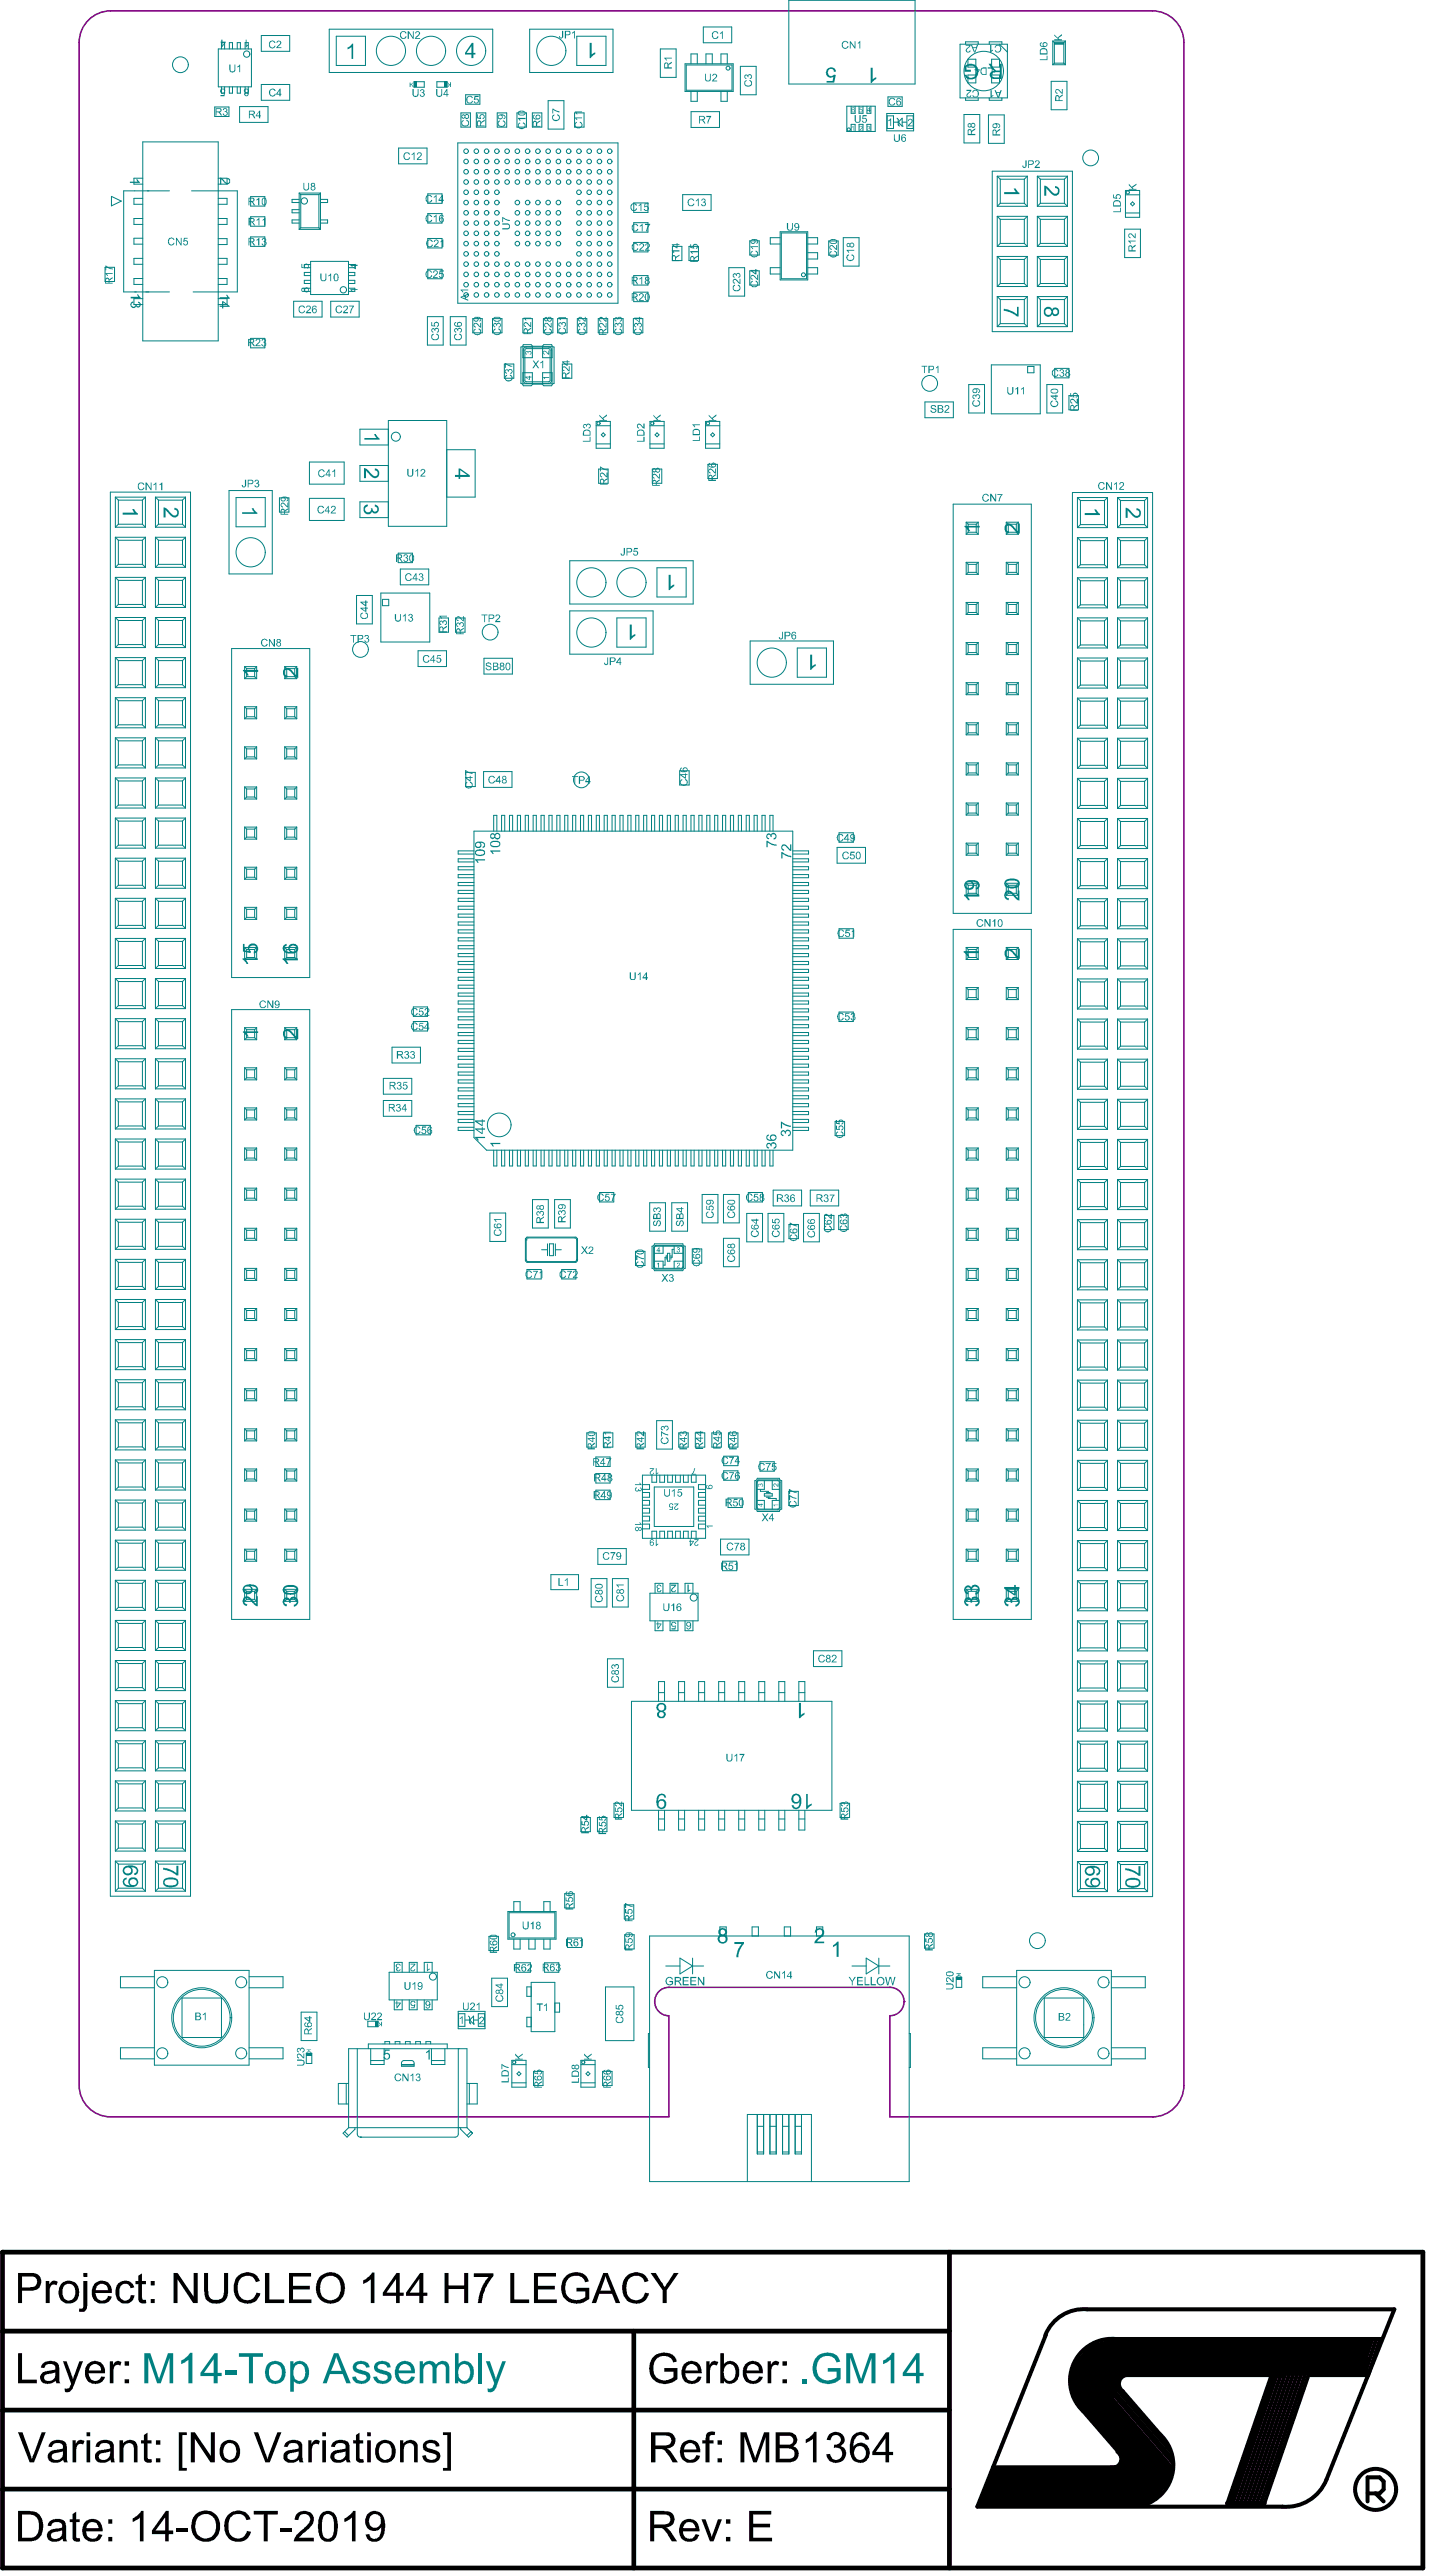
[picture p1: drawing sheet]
<svg xmlns="http://www.w3.org/2000/svg" width="301mm" height="543mm" viewBox="0 0 301 543" stroke-linecap="round" stroke-linejoin="round" font-family="sans-serif">
<g fill="#000">
<path d="M43 478.9h.8v3.7a2.07 2.07 0 0 0 .8 1.8 1.83 1.83 0 0 0 2.4-.6l.2-.8v-4.1h.8v3.7a2.41 2.41 0 0 1-2.6 2.8 2.56 2.56 0 0 1-2.2-1.2l-.2-1.5zM99.8 479h4.1v.6l-1.3 1.7-.5 1-.5 1.5-.1 1.5h-.9l.2-1a7.8 7.8 0 0 1 1-3l1.1-1.5h-3.1zM9.6 480.6h.8v.8a1.11 1.11 0 0 1 1.8-.6l-.3 .8a.9 .9 0 0 0-1.4 .6v3.1h-.9zM25 481a2 2 0 0 1 3.3 1l-.8 .1a1.21 1.21 0 0 0-1.4-.9 1.21 1.21 0 0 0-.9 1.5 1.69 1.69 0 0 0 1 2.1l.6-.1a1.09 1.09 0 0 0 .7-1.1l.9 .1a2.05 2.05 0 0 1-2.4 1.6 2.05 2.05 0 0 1-1.7-2.3l.1-.7a1.53 1.53 0 0 1 .6-1.3zM29.1 479.5l.8-.5v1.6h.8v.7h-.8l.1 2.9a.47 .47 0 0 0 .2 .4 .47 .47 0 0 0 .5 0l.1 .7a1.12 1.12 0 0 1-1.2-.1 1.12 1.12 0 0 1-.5-1v-2.9h-.6v-.7h.6zM36.6 478.9h.8l3.4 5v-5h.8v6.4h-.9l-3.3-5v5h-.8zM50.1 479.5a2.89 2.89 0 0 1 4.6 1v.1l-.8 .3a1.88 1.88 0 0 0-1.7-1.4 1.88 1.88 0 0 0-1.9 1.1 3.7 3.7 0 0 0 .5 3.7 1.97 1.97 0 0 0 3.2-1.2l.9 .1a2.85 2.85 0 0 1-2.4 2.2 2.85 2.85 0 0 1-2.9-1.4 4.2 4.2 0 0 1 .5-4.5zM55.8 478.9h.9v5.6h3.1v.8h-4zM60.9 478.9h4.6v.8h-3.8v1.9h3.6v.8h-3.6v2.1h3.9v.8h-4.7zM76.5 480.5l.6-.3 .9-.8a.81 .81 0 0 1 .8-.6v6.5h-.7v-5l-1.5 .9h-.1zM93.6 478.9h.9v2.7h3.3v-2.7h.8v6.4h-.8v-3h-3.3v3h-.9zM107.5 478.9h.8v5.6h3.1v.8h-3.9z"/>
<path d="M112.4 478.9h4.7v.8h-3.8v1.9h3.5v.8h-3.5v2.1h4v.8h-4.9zM119.2 479.5a3.1 3.1 0 0 1 4.6 .5l.2 .7-.8 .2a2.15 2.15 0 0 0-3.8-.4 3 3 0 0 0 .8 3.9 3.3 3.3 0 0 0 3-.4v-1.2h-1.8v-.7h2.7l-.1 2.4a4 4 0 0 1-4.7 .2 3.7 3.7 0 0 1-.1-5.2zM132.2 479.4l.4-.3a3.1 3.1 0 0 1 3.5 .6l.5 .9-.9 .3a1.89 1.89 0 0 0-1.8-1.4 1.89 1.89 0 0 0-1.8 1.4 3.8 3.8 0 0 0 .4 3.2 1.91 1.91 0 0 0 2 .5 1.91 1.91 0 0 0 1.3-1.5l.9 .1a2.83 2.83 0 0 1-4.3 1.8v-.1a3.7 3.7 0 0 1-.5-5.2zM137 478.9h1.1l1.9 3 1.9-3h1l-2.5 3.7v2.7h-.9v-2.7zM137.9 496.3l.6-.3a3.6 3.6 0 0 1 3.2 .3l.5 .4 .3 .7v.2l-.8 .2a2.1 2.1 0 0 0-1.9-1.4 2.1 2.1 0 0 0-2 1.2v.1a3.4 3.4 0 0 0 .4 3.2 2.77 2.77 0 0 0 3.6 0v-1.2h-1.9v-.7h2.8v2.3a3.8 3.8 0 0 1-5.3-.1 3.9 3.9 0 0 1 .5-4.9zM3.8 495.8h.8v5.6h3.2v.8h-4zM3.8 512.5h.9l2.1 5.7 2-5.7h.8l-2.4 6.3h-1zM13.3 497.5h.7l1.4 3.8 1.3-3.8h.8l-1.9 5a2.15 2.15 0 0 1-1.2 1.5h-.6l-.2-.7a1.03 1.03 0 0 0 1.3-.9zM15.3 514.2h.7v.7a1.17 1.17 0 0 1 1.8-.5l-.3 .7a.86 .86 0 0 0-1 0 .86 .86 0 0 0-.4 .9l-.1 2.8h-.7zM23.1 497.5h.7v.8a1.11 1.11 0 0 1 1.8-.6l-.3 .8a.95 .95 0 0 0-1 0 .95 .95 0 0 0-.4 1v2.7h-.8zM25.2 514.2h.7v.7a1.64 1.64 0 0 1 1.6-.8 1.64 1.64 0 0 1 1.4 1.1l.1 3.6h-.8v-2.8a1.11 1.11 0 0 0-1-1.2 1.11 1.11 0 0 0-1.2 1v3h-.8zM30.3 513.1l.8-.5v1.6h.8v.7h-.8v2.7a.55 .55 0 0 0 .2 .6 .55 .55 0 0 0 .6 0l.1 .6a1.17 1.17 0 0 1-1.3-.1 1.17 1.17 0 0 1-.4-1.2v-2.6h-.6v-.7h.6z"/>
<path d="M40.2 512.5h.8l3.4 5v-5h.8v6.3h-.9l-3.3-5v5h-.8zM53.4 512.5h1l1.9 5.7 2.1-5.7h.9l-2.5 6.3h-.9zM64.9 514.2h.7v.7a1.11 1.11 0 0 1 1.8-.5l-.3 .7a.94 .94 0 0 0-1 0 .94 .94 0 0 0-.4 .9v2.8h-.8zM75 513.1l.7-.5v1.6h.8v.7h-.8v2.7a.5 .5 0 0 0 .2 .5 .5 .5 0 0 0 .6 .1l.1 .6a1.17 1.17 0 0 1-1.3-.1 1.17 1.17 0 0 1-.3-1.2v-2.6h-.6v-.7h.6zM84.2 514.2h.7v.7a1.7 1.7 0 0 1 1.7-.8 1.7 1.7 0 0 1 1.4 1.3v3.4h-.8v-2.8a1.07 1.07 0 0 0-1-1.2 1.07 1.07 0 0 0-1.1 1.1l-.1 2.9h-.8zM89.2 514.7a2.25 2.25 0 0 1 3.2 .2l.1 .6h-.7a1.04 1.04 0 0 0-.9-.8 1.04 1.04 0 0 0-1.1 .6l-.1 .1a1.34 1.34 0 0 0 1.3 .6l.1 .1a1.6 1.6 0 0 1 1.7 1.5 2.07 2.07 0 0 1-1.8 1.3 2.07 2.07 0 0 1-1.9-.9l-.2-.5 .7-.2a1.24 1.24 0 0 0 1 1 1.24 1.24 0 0 0 1.2-.4 .68 .68 0 0 0-.7-.9l-.3-.1a2.06 2.06 0 0 1-1.7-.9v-.9zM149.1 512.5l.6-.2 .9 .1-.2 .7a.7 .7 0 0 0-1 .7v.4h.9v.7h-.9v3.9h-.8v-3.9h-.7v-.7h.7l.1-1.2zM148.7 497.5h.7v.8a1.21 1.21 0 0 1 1.9-.6l-.4 .8a.84 .84 0 0 0-.9-.1 .84 .84 0 0 0-.4 .9l-.1 2.9h-.8zM155.9 512.5h1.3l1.8 5.4 1.9-5.4h1.1v6.3h-.8v-5.3l-1.8 5.3h-.8l-1.8-5.4v5.4h-.9zM161.7 497.5h.6v.8a1.11 1.11 0 0 1 1.8-.6l-.3 .8a.91 .91 0 0 0-.9-.1 .91 .91 0 0 0-.5 .9v2.9h-.7zM169.7 514l1.2-.7 .5-.9h.6v6.4h-.8v-5l-1.4 1zM174.7 512.8a1.88 1.88 0 0 1 2.1-.2 1.88 1.88 0 0 1 1.1 1.8l-.3 .5-.6 .5a1.78 1.78 0 0 1 1.2 1.7 1.78 1.78 0 0 1-1.3 1.6 2.04 2.04 0 0 1-2.9-1.6h.8a1.3 1.3 0 0 0 1.4 1.2 1.3 1.3 0 0 0 1.2-1.4 1.3 1.3 0 0 0-1.4-1.2l-.4 .1 .1-.7a1.04 1.04 0 0 0 1.3-.8 1.04 1.04 0 0 0-1-1.2l-.8 .2-.3 .9-.8-.1z"/>
<path d="M229.3 494.1l4.8-1.3h54v7.7h-51.6l-2.3 5.9-4 4-4.7-6.2v-5.4zM15.3 529.7l.7-.5v1.6h.8v.6h-.8v3.2l.2 .2h.6v.7a1.04 1.04 0 0 1-1.2-.1 1.04 1.04 0 0 1-.3-1.1v-2.9h-.6v-.6h.6zM28 530.6l1.1-.7 .6-.8h.5v6.4h-.7v-5l-1.6 .9zM37.1 532.8h2.5v.7h-2.5zM37.6 512.5h1.7v.6h-.9v6.9h.9v.6h-1.7zM48.2 529.7a2.79 2.79 0 0 1 4.3 .5l.3 .6-.9 .2a1.86 1.86 0 0 0-3.2-.7 3.8 3.8 0 0 0-.3 3.5 1.93 1.93 0 0 0 2 1 1.93 1.93 0 0 0 1.6-1.5l.8 .2a2.8 2.8 0 0 1-4.5 1.5 4 4 0 0 1-.3-5.1zM53.4 529.1h5.1v.7h-2.1v5.7h-.9v-5.7h-2.1zM58.9 532.8h2.5v.7h-2.5zM62.8 529.4h.1a2.15 2.15 0 0 1 3 .7 2.33 2.33 0 0 1-.8 2.7l-1.3 1-.8 .9h3.1v.8h-4.2l.1-.5a7 7 0 0 1 2.3-2.6l.3-.2a1.46 1.46 0 0 0 .2-2.3 1.35 1.35 0 0 0-2 1.1l-.8-.1 .1-.4a1.02 1.02 0 0 1 .6-.9zM72.5 530.7l1.2-.8 .7-.8h.5v6.4h-.8v-5l-1.6 .9zM93.3 512.5h1.7v8.1h-1.7v-.6h.9v-6.9h-.9zM147.7 530.8h.9l1.2 3.8 1.4-3.8h.8l-1.7 4.7h-.8z"/>
<path d="M157.8 529.1h4.6v.7h-3.8v2h3.6v.7h-3.6v2.2h4v.8h-4.8zM209.1 519.9h26.1l1.5-2.6 7.4 8.5-2.5 2.4h-35.8z"/>
<path d="M17.6 478.9h.8v.9h-.8zM17.6 480.6h.8v4.9a1.33 1.33 0 0 1-1.2 1.6l-.6-.1 .1-.6a.61 .61 0 0 0 .8-.1 .61 .61 0 0 0 .1-.8z"/>
<path d="M3.8 478.9h2.5a1.92 1.92 0 0 1 2.4 1.9 1.81 1.81 0 0 1-2.2 1.9h-1.9v2.6h-.8zM4.6 479.7v2.3l1.8-.1a1.14 1.14 0 0 0 1.4-1.2 1.14 1.14 0 0 0-1.6-1z"/>
<path d="M13.3 480.9a2.24 2.24 0 0 1 2.5 .1 2.24 2.24 0 0 1 .8 2.4 2.11 2.11 0 0 1-1.3 1.9 2.11 2.11 0 0 1-2.2-.4 2.76 2.76 0 0 1 .2-4zM13.7 481.5a2.27 2.27 0 0 0-.1 2.8 1.25 1.25 0 0 0 1.3 .4 1.25 1.25 0 0 0 .9-1.1 1.72 1.72 0 0 0-1.3-2.4z"/>
<path d="M19.9 481.1a2.15 2.15 0 0 1 2.3-.4 2.15 2.15 0 0 1 1.4 1.9v.6h-3.5a1.41 1.41 0 0 0 .8 1.4 1.41 1.41 0 0 0 1.6-.3l.2-.5 .9 .1a2.2 2.2 0 0 1-2.8 1.4 2.2 2.2 0 0 1-1.5-2.6l.2-.8zM20.5 481.6l-.3 1h2.6a1.38 1.38 0 0 0-.8-1.3 1.38 1.38 0 0 0-1.5 .3z"/>
<path d="M26.3 497.5h.9v1h-.9zM26.3 501.3h.9v.9h-.9z"/>
<path d="M31.7 480.6h.9v1h-.9zM31.7 484.4h.9v.9h-.9z"/>
<path d="M67.6 479.4a3 3 0 0 1 4.5 .7l.3 .7a4.7 4.7 0 0 1-.1 3 3.1 3.1 0 0 1-4 1.3 3.1 3.1 0 0 1-1.7-3.8l.3-.8zM68 480.1v.1a2.97 2.97 0 0 0 .3 4.1 2.26 2.26 0 0 0 2.5-.1 2.26 2.26 0 0 0 1-2.3 2.21 2.21 0 0 0-1.3-2.2 2.21 2.21 0 0 0-2.5 .4z"/>
<path d="M83.5 478.9h.7v4.2h.8v.7h-.8v1.5h-.8v-1.5h-2.8v-.7zM83.4 480.2l-2 2.9h2z"/>
<path d="M88.5 478.9h.6v4.2h.9v.7h-.9v1.5h-.8v-1.5h-2.8v-.7zM88.3 480.2l-2 2.9h2z"/>
<path d="M127 478.9h1l2.6 6.4h-.9l-.8-2h-2.7l-.7 2h-.9zM127.5 479.5l-1 3.2h2.1z"/>
<path d="M164.8 497.5h.9v1h-.9zM164.8 501.3h.9v.9h-.9z"/>
<path d="M8.9 498a2.42 2.42 0 0 1 3.4 .2l.2 .7v1.4a2.68 2.68 0 0 0 .2 1.9h-.8l-.2-.6a2.21 2.21 0 0 1-3.1 .1 1.5 1.5 0 0 1 1.5-2.1l1.4-.3a.73 .73 0 0 0 0-.9 .73 .73 0 0 0-.8-.3l-1 .2-.3 .7-.8-.1zM9.6 500.3a.8 .8 0 0 0-.2 1.1 .8 .8 0 0 0 1.1 .3 1.26 1.26 0 0 0 1.1-1.8z"/>
<path d="M10.6 514.6a2.58 2.58 0 0 1 3.2 .1l.3 .8v1.5a2.68 2.68 0 0 0 .3 1.8h-.9l-.2-.6a2.21 2.21 0 0 1-3.1 .1 1.54 1.54 0 0 1 .2-1.6 1.54 1.54 0 0 1 1.6-.5l1.1-.2a.7 .7 0 0 0 .1-.8 .7 .7 0 0 0-.6-.4 1.15 1.15 0 0 0-1.6 .8l-.8-.1zM11.2 517a.8 .8 0 0 0-.2 1 .8 .8 0 0 0 1.1 .3 1.29 1.29 0 0 0 1.1-1.8z"/>
<path d="M18.2 512.5h.8v.8h-.8zM18.2 514.2h.8v4.6h-.8z"/>
<path d="M18.7 498a2.2 2.2 0 0 1 3.2 .5l.2 .8v.8h-3.4a1.39 1.39 0 0 0 .5 1.3 1.39 1.39 0 0 0 1.5 .1l.4-.3 .2-.5 .8 .1a2.2 2.2 0 0 1-2.7 1.4 2.2 2.2 0 0 1-1.5-2.6l.1-.6zM19.2 498.4a1.13 1.13 0 0 0-.5 1.1h2.6a1.27 1.27 0 0 0-.7-1.2 1.27 1.27 0 0 0-1.4 .1z"/>
<path d="M20.5 514.6a2.54 2.54 0 0 1 3.3 .2l.2 .3v2.9l.2 .8h-.8l-.1-.6a2.34 2.34 0 0 1-3 .4 1.45 1.45 0 0 1-.1-1.6 1.45 1.45 0 0 1 1.4-.8l.6-.1a1.02 1.02 0 0 0 1-.4 1.1 1.1 0 0 0-1.7-.8l-.5 .3-.1 .4-.8-.1zM20.9 517.2v.1a.76 .76 0 0 0 .1 .8 .76 .76 0 0 0 .8 .2 1.38 1.38 0 0 0 1.3-1.8l-1.7 .4z"/>
<path d="M32.8 514.2h1v.9h-1zM32.8 518h1v.8h-1z"/>
<path d="M47 514.5h.1a2.29 2.29 0 0 1 3 .3v.1a2.94 2.94 0 0 1-.4 3.7 2.28 2.28 0 0 1-2.7-.2 2.28 2.28 0 0 1-.7-2.6l.4-.9zM47.6 515a2.1 2.1 0 0 0 .1 3.1 1.44 1.44 0 0 0 1.6-.2 1.44 1.44 0 0 0 .4-1.6 1.31 1.31 0 0 0-.6-1.4 1.31 1.31 0 0 0-1.5 .1z"/>
<path d="M60.3 514.6a2.38 2.38 0 0 1 3.3 .3v2.8l.3 1.1h-.8l-.1-.6a2.23 2.23 0 0 1-3.2 .1 1.43 1.43 0 0 1 .1-1.5 1.43 1.43 0 0 1 1.4-.6l1.5-.2a.97 .97 0 0 0-.3-1.1 .97 .97 0 0 0-1-.1l-.5 .1-.5 .7-.7-.1zM60.9 517a.76 .76 0 0 0-.3 1 .76 .76 0 0 0 .9 .3 1.29 1.29 0 0 0 1.3-1.8z"/>
<path d="M67.9 512.5h.7v.8h-.7zM67.9 514.2h.7v4.6h-.7z"/>
<path d="M70.1 514.6a2.54 2.54 0 0 1 3.3 .2l.2 .4v1.9a2.28 2.28 0 0 0 .3 1.7h-.9l-.2-.6a2.17 2.17 0 0 1-2.9 .3 1.43 1.43 0 0 1-.1-1.6 1.43 1.43 0 0 1 1.4-.7l1.2-.2a.64 .64 0 0 0 .1-1.1 1.48 1.48 0 0 0-1.9 .4l-.1 .3-.8-.1zM70.6 517.1a.76 .76 0 0 0 0 .9 .76 .76 0 0 0 .8 .3 1.3 1.3 0 0 0 1.3-1.8l-1.7 .4z"/>
<path d="M77.3 512.5h.8v.8h-.8zM77.3 514.2h.8v4.6h-.8z"/>
<path d="M79.8 514.5h.1a2.18 2.18 0 0 1 2.9 .4 3 3 0 0 1-.1 3.4 2.23 2.23 0 0 1-2.7 .4 2.23 2.23 0 0 1-1-2.6l.2-.7zM80.1 515.2v.1a2.24 2.24 0 0 0 .3 2.8 1.36 1.36 0 0 0 1.5-.1 1.36 1.36 0 0 0 .6-1.4 1.53 1.53 0 0 0-1.2-1.8 1.01 1.01 0 0 0-1.1 .4z"/>
<path d="M137.1 512.5h2.9a1.77 1.77 0 0 1 2.2 1.4 1.77 1.77 0 0 1-1.7 2.1l.8 .6 1.4 2.2h-1.1l-1-1.6a1.85 1.85 0 0 0-1.4-1.2h-1.2v2.8h-.9zM138 513.2v2.1h1.8a1.37 1.37 0 0 0 1.6-.9l-.1-.5a1.15 1.15 0 0 0-1.3-.7z"/>
<path d="M144 514.5a2.2 2.2 0 0 1 2.4-.1 2.2 2.2 0 0 1 1.1 2.2l-3.5 .1a1.36 1.36 0 0 0 .8 1.5 1.36 1.36 0 0 0 1.6-.4l.2-.5 .9 .2a2.18 2.18 0 0 1-3.7 .7 2.78 2.78 0 0 1 .2-3.7zM144.4 515.1l-.4 1h2.6a1.34 1.34 0 0 0-.7-1.2 1.34 1.34 0 0 0-1.5 .2z"/>
<path d="M144.3 498a2.21 2.21 0 0 1 2.4-.2 2.21 2.21 0 0 1 1.1 2.1l-.1 .2h-3.4a1.59 1.59 0 0 0 1.7 1.6l.5-.3 .5-.7 .7 .1a2.14 2.14 0 0 1-2.1 1.5 2.14 2.14 0 0 1-2-1.6 2.65 2.65 0 0 1 .7-2.7zM144.8 498.5l-.5 1h2.7a1.34 1.34 0 0 0-.8-1.2 1.34 1.34 0 0 0-1.4 .2z"/>
<path d="M151.1 514.2h.9v.9h-.9zM151.1 518h.9v.8h-.9z"/>
<path d="M151.7 495.8h.8v2.2a1.93 1.93 0 0 1 2.3-.2 1.93 1.93 0 0 1 .9 2.1 2.2 2.2 0 0 1-2.1 2.4l-.7-.2-.4-.5v.6h-.8zM153 498.3a2.32 2.32 0 0 0 0 3.2 1.32 1.32 0 0 0 1.9-1.3 1.96 1.96 0 0 0-.8-2l-.6-.1z"/>
<path d="M157.2 498a2.16 2.16 0 0 1 2.4-.2 2.16 2.16 0 0 1 1 2.3h-3.4a1.39 1.39 0 0 0 .6 1.3 1.39 1.39 0 0 0 1.4 .1l.4-.3 .2-.5 .8 .1a2.2 2.2 0 0 1-2.7 1.4 2.2 2.2 0 0 1-1.5-2.6l.1-.6zM157.8 498.4a1.13 1.13 0 0 0-.5 1.1h2.6a1.35 1.35 0 0 0-2.1-1.1z"/>
<path d="M163.3 512.5h2.5a1.69 1.69 0 0 1 2 1.9l-.2 .5-.6 .6a1.23 1.23 0 0 1 1 .7 1.81 1.81 0 0 1-.2 1.9 1.81 1.81 0 0 1-1.8 .7h-2.7zM164.2 513.3v1.8h1.5a.98 .98 0 0 0 1.3-.6 .98 .98 0 0 0-.7-1.2zM164.2 515.9v2.2h1.6a1.12 1.12 0 0 0 1.4-.7 1.12 1.12 0 0 0-.7-1.4z"/>
<path d="M179.6 513.1a1.98 1.98 0 0 1 3.4 .7v.2l-.7 .1a1.12 1.12 0 0 0-1.1-1 1.12 1.12 0 0 0-1.1 .8l-.3 .5-.1 1.1a1.9 1.9 0 0 1 2.4-.6 1.9 1.9 0 0 1 1 2.2 1.02 1.02 0 0 1-.4 1.1 1.9 1.9 0 0 1-2.9 .3 4.9 4.9 0 0 1-.4-5zM180.3 515.6a1.56 1.56 0 0 0-.4 1.6 1.56 1.56 0 0 0 1.3 1.1 1.5 1.5 0 0 0 1.1-1.5 1.5 1.5 0 0 0-1.3-1.4z"/>
<path d="M186.6 512.5h.6v4.1h.9v.7h-.9v1.5h-.7v-1.5h-2.8v-.7zM186.5 513.8l-2.1 2.8h2.1z"/>
<path d="M3.8 529.1h2.2a2.9 2.9 0 0 1 3.1 3.2 3 3 0 0 1-1.3 2.8l-1.1 .4h-2.9zM4.6 529.8v4.9h1.4a1.78 1.78 0 0 0 2.2-1.8 3.4 3.4 0 0 0-.8-2.7l-1-.4z"/>
<path d="M10.6 531.2a2.49 2.49 0 0 1 3.1 .1l.2 .9v1.4a2.68 2.68 0 0 0 .3 1.9h-.9l-.1-.6a2.21 2.21 0 0 1-3.2 .1 1.46 1.46 0 0 1 .2-1.5 1.46 1.46 0 0 1 1.4-.6l1.3-.3a.7 .7 0 0 0 .2-.8 .7 .7 0 0 0-.7-.4l-1 .1a.74 .74 0 0 0-.6 .8l-.8-.1 .2-.6zM11.1 533.6a.81 .81 0 0 0-.2 1.2 .81 .81 0 0 0 1.2 .1 1.18 1.18 0 0 0 .9-1.7z"/>
<path d="M18.2 531.1a2.21 2.21 0 0 1 2.5 0 2.21 2.21 0 0 1 .9 2.3h-3.5a1.35 1.35 0 0 0 1.1 1.5 1.35 1.35 0 0 0 1.6-.9l.8 .1a2.22 2.22 0 0 1-2.7 1.4 2.22 2.22 0 0 1-1.5-2.7l.2-1zM18.6 531.8l-.5 .9h2.7a1.27 1.27 0 0 0-.8-1.2 1.27 1.27 0 0 0-1.4 .3z"/>
<path d="M22.8 530.8h.8v1h-.8zM22.8 534.6h.8v.9h-.8z"/>
<path d="M34.9 529.1h.6v4.1h1v.8h-1v1.5h-.7v-1.5h-2.8v-.8zM34.8 530.4l-2 2.8h2z"/>
<path d="M41.1 529.8a3.1 3.1 0 0 1 3.7-.5 3.1 3.1 0 0 1 1.5 3.4 3.1 3.1 0 0 1-3.5 2.8 3.1 3.1 0 0 1-2.5-3.8l.4-1.3zM41.9 530.2a3.2 3.2 0 0 0-.5 3.3 2.08 2.08 0 0 0 2.2 1.4 2.08 2.08 0 0 0 1.8-2 2.42 2.42 0 0 0-2.5-3.2z"/>
<path d="M67.9 529.4a2.11 2.11 0 0 1 3.2 1.8v.2a7.5 7.5 0 0 1-.4 3.3 1.95 1.95 0 0 1-2.2 .8 1.95 1.95 0 0 1-1.4-1.8 5.6 5.6 0 0 1 .6-4.1zM68.3 530a5.6 5.6 0 0 0 0 4.6 1.2 1.2 0 0 0 1.2 .2 1.2 1.2 0 0 0 .7-1.1v-2.6a1.23 1.23 0 0 0-.6-1.2 1.23 1.23 0 0 0-1.3 .1z"/>
<path d="M77.7 529.4a2.2 2.2 0 0 1 2.4 .1 2.2 2.2 0 0 1 .9 2.1l.1 .3a5.1 5.1 0 0 1-.7 3 1.98 1.98 0 0 1-3.2-.2l-.2-.7h.7a1.17 1.17 0 0 0 1.1 1 1.17 1.17 0 0 0 1.2-.9l.3-.8v-.9a1.82 1.82 0 0 1-2 .9 1.82 1.82 0 0 1-1.4-1.7 2.73 2.73 0 0 1 .8-2.2zM78 530.2a1.73 1.73 0 0 0 .6 2.4 1.46 1.46 0 0 0 1.7-1.2 1.46 1.46 0 0 0-1.2-1.7h-.4z"/>
<path d="M136.9 529.1h3.1a1.71 1.71 0 0 1 2.1 1.5 1.71 1.71 0 0 1-1.7 1.9l-.2 .1 .4 .2 .6 .6 1.4 2.1h-1.1l-.9-1.4a2.68 2.68 0 0 0-1.5-1.4h-1.3v2.8h-.9zM137.8 529.8v2.1h1.8a1.21 1.21 0 0 0 1.5-1.2 1.08 1.08 0 0 0-1.3-.9z"/>
<path d="M143.7 531.3a2.23 2.23 0 0 1 2.5-.3 2.23 2.23 0 0 1 1.1 2.3l-3.5 .1a1.29 1.29 0 0 0 .5 1.2 1.35 1.35 0 0 0 2.2-.6l.7 .1a2.07 2.07 0 0 1-2.3 1.5 2.35 2.35 0 0 1-1.7-3.3zM144.5 531.5l-.3 .3-.4 .9h2.7a1.34 1.34 0 0 0-2-1.2z"/>
<path d="M152.9 530.8h.9v1h-.9zM152.9 534.6h.9v.9h-.9z"/>
<circle cx="231.6" cy="523.3" r=".84"/>
</g>
<g fill="none" stroke="#000" stroke-width=".84">
<path d="M228.8 496l17.6 20.3M229 486.6a8.7 8.7 0 0 0-8.9 5.4M229 486.6h64.6l-14.3 35.9a9.1 9.1 0 0 1-9.3 5.7h-64.2l14.5-36.3M229 497.4l17.6 20.4M229.4 498.7l17.6 20.3M229.4 499.9l17.6 20.4M268.1 499.6l-9.6 27.9M268.7 499.6l-9.5 27.7M269.2 499.6l-9.6 27.7M270 499.6l-9.5 27.7M270.8 499.6l-9.5 27.7M271.7 499.6l-9.5 27.7"/>
<path d="M272.5 499.6l-9.5 27.7M273.4 499.6l-9.6 27.7M274.2 499.6l-9.5 27.7M275.1 499.6l-9.6 27.7M275.8 499.6l-9.6 27.9M288.4 492.8l-2.5 7.6M289 492.8l-2.6 7.7M289.8 492.8l-2.5 7.7M226 505l18.1 20.8M226.9 504.2l17.6 20.3M226.9 505l17.6 20.4M227.2 500.5h43.2"/>
<path d="M227.3 503.7l17.6 20.4M227.7 503.3l17.7 20.4M228.2 502.9l17.6 20.4M228.6 502.5l17.6 20.3M229 500.4l17.6 20.3M229 501.2l17.6 20.4M229 502l17.4 20.2M235.3 516.6a1.82 1.82 0 0 1 .7 2.2 1.82 1.82 0 0 1-2 1.1M237.6 500.4a1.89 1.89 0 0 0-1.9 1.3 1.89 1.89 0 0 0 .7 2.1l7.9 9.1a8.8 8.8 0 0 1-3.6 15M275.8 500.5h12.3M288.1 500.5l2.6-7.7h-55.8a8.8 8.8 0 0 0-8.8 5.2 8.8 8.8 0 0 0 2 10.1l10.2 11.8h-29.2M288 525.4h2.5l.9-.9v-1.7l-.9-.8h-2.5v5.1"/>
<path d="M289.7 525.4l1.7 1.7"/>
<circle cx="289.7" cy="524.5" r="4.3"/>
</g>
<path d="M.5 474.5h299.1v66.6h-299.1zM199.9 474.5v66.6M.5 491.2h199.4M133.5 491.2v49.9M.5 507.8h199.4M.5 524.5h199.4M258.5 527.5h7.7" fill="none" stroke="#000" stroke-width="1"/>
<g fill="#800080">
<circle cx="190.4" cy="421.7" r=".17"/>
<circle cx="242.7" cy="446" r=".17"/>
</g>
<path d="M16.7 8.9v430.5M23.3 2.3h219.4M249.3 8.9v430.5M187.4 418.7h-46.5a2.99 2.99 0 0 0-3 3 2.99 2.99 0 0 0 3 3v21.3h-117.6M187.4 424.7v21.3h55.3" fill="none" stroke="#800080" stroke-width=".33"/>
<circle cx="187.4" cy="424.7" r=".17" fill="#800080"/>
<path d="M23.3 2.3a6.7 6.7 0 0 0-6.6 6.6M242.7 2.3a6.7 6.7 0 0 1 6.6 6.6M187.4 418.7a2.99 2.99 0 0 1 3 3 2.99 2.99 0 0 1-3 3M16.7 439.4a6.7 6.7 0 0 0 6.6 6.6M249.3 439.4a6.7 6.7 0 0 1-6.6 6.6" fill="none" stroke="#800080" stroke-width=".33"/>
<g fill="none" stroke="#008080" stroke-width=".21">
<path d="M46 10.3h6.9v8h-6.9zM46.6 10.3v-1.3h.7v1.3M46.6 18.3v1.3h.7v-1.3M48.3 18.3v1.3h.7v-1.3M48.3 10.3v-1.3h.7v1.3M50 18.3v1.3h.6v-1.3M50 10.3v-1.3h.6v1.3M51.6 18.3v1.3h.7v-1.3M51.6 10.3v-1.3h.7v1.3M55 7.5h6v3.3h-6zM55 17.8h6v3.3h-6zM69.3 6.2h34.5v9.1h-34.5z"/>
<path d="M70.8 7.6h6.2v6.2h-6.2zM87.2 17.2h2.1v1.2h-2.1zM92 17.2h2.2v1.2h-2.2zM98.1 20h3v2h-3zM111.5 6.2h17.6v9.1h-17.6zM121.5 7.6h6.1v6.2h-6.1zM139.1 10.3h3.3v6h-3.3zM144.3 13.4h10.1v5.9h-10.1zM144.5 13.7h9.6v5.3h-9.6zM145.5 19.3v2h1.3v-2M145.5 13.4v-2h1.3v2M148.1 5.7h6v3.3h-6z"/>
<path d="M148.7 13.4v-2h1.3v2M151.8 19.3v2h1.3v-2M151.8 13.4v-2h1.3v2M155.9 14h3.3v6h-3.3zM166.1 .1h26.6v17.6h-26.6zM202.2 9.3h9.9v11.3h-9.9zM203.3 9.3v-.5h2.7v.5M203.8 12.5h1.7v1.6h-1.7zM203.8 15.8h1.7v1.7h-1.7zM208.3 9.3v-.5h2.7v.5M208.8 12.5h1.7v1.6h-1.7zM208.8 15.8h1.7v1.7h-1.7z"/>
<path d="M210.5 9.3l1.6 1.7M221.4 17.1h3.3v6h-3.3zM221.7 8.6l.3 .4M221.7 8.6v5M221.7 13.6h2.7M221.7 8.6h2.7M222 9h2M222 13.3l-.3 .3M222 9v4.3M222 9.3h2M222 13.3h2M222 9.1h2"/>
<path d="M224 13.3l.4 .3M224 9v4.3M224.4 8.6l-.4 .4M224.4 8.6v5M30.1 37.6h-1.9v1.2h1.9M30.1 29.9h15.9v41.9h-15.9zM45.2 22.5h3v2h-3zM46 37.6h1.8v1.2h-1.8M50.5 22.5h5.9v3.3h-5.9zM83.9 31.2h6v3.3h-6zM96.4 30.1h33.7v33.8h-33.7zM97.1 23.8h2v3h-2z"/>
<path d="M100.3 23.8h2v3h-2zM104.7 23.8h2v3h-2zM108.9 23.8h2v3h-2zM112.1 23.8h2v3h-2zM115.4 21.2h3.4v6h-3.4zM121 23.8h2v3h-2zM145.5 23.5h6v3.4h-6zM178.3 22.4h6v5.3h-6zM179.2 22.4v1.5h.9v-1.5M179.2 27.7v-1.5h.9v1.5M180.9 22.4v1.5h.8v-1.5M180.9 27.7v-1.5h.8v1.5"/>
<path d="M182.6 22.4v1.5h.8v-1.5M182.6 27.7v-1.5h.8v1.5M186.7 23.9h5.7v3.7h-5.7zM186.8 24.4h1.4v2.7h-1.4zM187 20.4h3v2h-3zM188.2 25.7h.9M188.9 24.9l.2 .3v1.1M189.1 26.3h.1M189.1 25.7h.1M189.1 26.3l.3 .3M189.1 25.7l.9-.8v1.7M189.1 25.7l.9 .9"/>
<path d="M190 26.6h.1M190 25.7h.9M191 24.4h1.3v2.7h-1.3zM203 24.1h3.3v6h-3.3zM203.3 20.6v.5h2.7v-.5M208.2 24.2h3.3v6h-3.3zM208.3 20.6v.5h2.7v-.5M208.9 36.1h16.9v33.8h-16.9zM210 37.1l.6 .7M210 37.1v6.4M210 37.1h6.3M210.6 37.8v5"/>
<path d="M210.6 37.8h5.1M215.7 37.8v5M216.3 37.1l-.6 .7M216.3 37.1v6.4M218.4 37.1l.7 .7M218.4 37.1v6.4M218.4 37.1h6.4M219.1 37.8h5M219.1 37.8v5M224.1 37.8v5M224.8 37.1l-.7 .7M224.8 37.1v6.4"/>
<path d="M22.1 56.3h2v3h-2zM23.5 41.4l2 1-2 1zM30.1 41.8h-1.9v1.2h1.9M30.1 46h-1.9v1.3h1.9M30.1 50.2h-1.9v1.2h1.9M30.1 54.4h-1.9v1.3h1.9M30.1 58.7h-1.9v1.2h1.9M35.7 40.2h-9.7v21.3h9.7M40.3 40.2h9.7v21.3h-9.3M46 54.4h1.8v1.3h-1.8M46 58.7h1.8v1.2h-1.8M46 46h1.8v1.3h-1.8"/>
<path d="M46 41.8h1.8v1.2h-1.8M46 50.3h1.8v1.2h-1.8M52.8 41.4h3v2h-3zM52.8 45.7h3v2h-3zM52.8 49.9h3v2h-3zM63 42h-1.5v.7h1.5M63 44.2h-1.5v.6h1.5M63 46.3h-1.5v.7h1.5M63 48.3h4.5M63 40.7h4.5M63 40.7l.3 .3M63 40.7v7.6"/>
<path d="M63.3 48h3.9M63.3 48l-.3 .3M63.3 41h3.9M63.3 41v7M65.4 55.7h-1.3v.7h1.3M65.4 57.4h-1.3v.7h1.3M65.4 59.1h-1.3v.6h1.3M65.4 55.1h8v7h-8zM67.2 48l.3 .3M67.2 41v7M67.5 40.7l-.3 .3M67.5 42h1.5v.7h-1.5"/>
<path d="M67.5 46.3h1.5v.7h-1.5M67.5 40.7v7.6M73.4 55.7h1.3v.7h-1.3M73.4 57.4h1.3v.7h-1.3M73.4 59.1h1.3v.6h-1.3M90.1 50.2h3v2h-3zM90.1 56.7h3v2h-3zM90.1 40.8h3v2h-3zM90.1 45h3v2h-3zM133.5 58.1h2.9v2h-2.9zM133.5 42.8h2.9v2h-2.9zM133.5 46.9h2.9v2h-2.9z"/>
<path d="M133.5 51.1h2.9v2h-2.9zM141.6 51.9h2v3h-2zM143.8 41h5.9v3.3h-5.9zM145.1 51.9h2v3h-2zM153.5 56.4h3.3v6h-3.3zM157.9 50.7h2v3h-2zM157.9 57.1h2v3h-2zM164.3 50.1h-2.1v1.3h2.1M164.3 56.4h-2.1v1.3h2.1M164.3 48.8h5.8v10.2h-5.8zM164.5 49.1h5.3v9.6h-5.3zM170.1 50.1h2.1v1.3h-2.1"/>
<path d="M170.1 56.4h2.1v1.3h-2.1M170.1 53.2h2.1v1.4h-2.1M174.5 50.8h2v3h-2zM177.6 50.1h3.3v6h-3.3zM210 51.9h6.3M210 45.6v6.3M210 54v6.4M210 54l.6 .7M210 45.6l.6 .6M210 54h6.3M210 45.6h6.3M210 43.5h6.3"/>
<path d="M210.6 59.7h5.1M210.6 42.8h5.1M210.6 46.2v5.1M210.6 54.7v5M210.6 54.7h5.1M210.6 59.7l-.6 .7M210.6 51.3h5.1M210.6 46.2h5.1M210.6 51.3l-.6 .6M210.6 42.8l-.6 .7M215.7 46.2v5.1M215.7 54.7v5"/>
<path d="M215.7 51.3l.6 .6M215.7 42.8l.6 .7M215.7 59.7l.6 .7M216.3 54l-.6 .7M216.3 45.6l-.6 .6M216.3 45.6v6.3M216.3 54v6.4M218.4 51.9h6.4M218.4 45.6l.7 .6M218.4 54l.7 .7M218.4 45.6v6.3M218.4 54v6.4"/>
<path d="M218.4 54h6.4M218.4 45.6h6.4M218.4 43.5h6.4M219.1 59.7h5M219.1 42.8h5M219.1 59.7l-.7 .7M219.1 54.7h5M219.1 51.3l-.7 .6M219.1 51.3h5M219.1 46.2h5M219.1 42.8l-.7 .7M219.1 46.2v5.1"/>
<path d="M219.1 54.7v5M224.1 51.3l.7 .6M224.1 59.7l.7 .7M224.1 46.2v5.1M224.1 54.7v5M224.1 42.8l.7 .7M224.8 54l-.7 .7M224.8 45.6l-.7 .6M224.8 45.6v6.3M224.8 54v6.4M236.8 48.3h3.4v6h-3.4zM237 40.1h3v5.7h-3z"/>
<path d="M237 44.9h3M237 41h3M238.5 42.5l.4 .5-.4 .4-.4-.4zM30.1 62.9h-1.9v1.3h1.9M46 62.9h1.8v1.3h-1.8M52.8 71.3h3v2h-3zM61.8 63.5h6v3.3h-6zM65.4 60.7h-1.3v.7h1.3M69.6 63.5h6v3.3h-6zM73.4 60.7h1.3v.7h-1.3M90 66.7h3.3v6h-3.3zM94.8 66.7h3.3v6h-3.3z"/>
<path d="M99.6 67.1h2v3h-2zM103.7 67.1h2v3h-2zM106.2 76.7h2v3h-2zM109.7 73.1v7.7M110.1 78.5h2v2.4h-2zM110.1 73h2v2.4h-2zM110.1 67.1h2v3h-2zM110.2 73.8v6.3M110.2 72.6h1.7l.3 .4h2l.3-.4h1.7M110.5 73.8v6.3M110.9 73.1h4.6M110.9 73.5h4.6"/>
<path d="M114.3 78.5h2v2.4h-2zM114.3 73h2v2.4h-2zM114.4 67.1h2v3h-2zM115.8 73.8v6.3M116.2 73.8v6.3M116.7 73.1v7.7M117.4 67.1h2v3h-2zM118.4 76.7h2v3h-2zM121.6 67.1h2v3h-2zM126 67.1h2v3h-2zM129.2 67.1h2v3h-2zM133.4 67.1h2v3h-2z"/>
<path d="M133.5 61.6h2.9v2h-2.9zM208.8 76.9h10.3v10.3h-10.3zM210 62.5v6.3M210 62.5l.6 .6M210 68.8h6.3M210 62.5h6.3M210 60.4h6.3M210.6 68.2h5.1M210.6 68.2l-.6 .6M210.6 63.1h5.1M210.6 63.1v5.1M215.7 68.2l.6 .6"/>
<path d="M215.7 63.1v5.1M216.3 62.5l-.6 .6M216.3 62.5v6.3M216.4 77.2h1.3v1.3h-1.3zM218.4 62.5l.7 .6M218.4 62.5v6.3M218.4 68.8h6.4M218.4 62.5h6.4M218.4 60.4h6.4M219.1 68.2h5M219.1 63.1h5M219.1 68.2l-.7 .6"/>
<path d="M219.1 63.1v5.1M222.1 77.6h3v2h-3zM224.1 68.2l.7 .6M224.1 63.1v5.1M224.8 62.5l-.7 .6M224.8 62.5v6.3M65.2 97.4h7.3v4.6h-7.3zM81.8 98.1h-6v3.3h6M81.8 90.4h-6v3.4h6M81.8 88.6h12.3v22.3h-12.3zM94.1 94.8h6v9.9h-6M110.2 81.3h1.7l.3-.4h2l.3 .4h1.7"/>
<path d="M110.9 80.8h4.6M110.9 80.4h4.6M125.5 88.8h3v5.6h-3zM125.5 93.5h3M125.5 89.7h3M126.1 98.8h2v3h-2zM127 91.2l.4 .4-.4 .4-.4-.4zM136.9 88.8h3v5.6h-3zM136.9 93.5h3M136.9 89.7h3M137.4 98.8h2v3h-2zM138.4 91.2l.4 .4-.4 .4-.5-.4z"/>
<path d="M148.6 88.8h3v5.6h-3zM148.6 93.5h3M148.6 89.7h3M149.1 97.8h2v3h-2zM150.1 91.2l.4 .4-.4 .4-.4-.4zM194.8 84.7h6v3.3h-6zM204 81h3.3v6h-3.3zM220.4 81h3.4v6h-3.4zM225.1 83.4h2v3h-2zM23.2 103.7h16.9v295.8h-16.9zM24.3 113.2l.6 .6M24.3 104.8l.6 .6"/>
<path d="M24.3 104.8v6.3M24.3 113.2v6.3M24.3 119.5h6.3M24.3 111.1h6.3M24.3 113.2h6.3M24.3 104.8h6.3M24.9 105.4v5.1M24.9 113.8v5.1M24.9 118.9l-.6 .6M24.9 110.5l-.6 .6M24.9 118.9h5.1M24.9 110.5h5.1"/>
<path d="M24.9 113.8h5.1M24.9 105.4h5.1M30 118.9l.6 .6M30 110.5l.6 .6M30 105.4v5.1M30 113.8v5.1M30.6 113.2l-.6 .6M30.6 104.8l-.6 .6M30.6 104.8v6.3M30.6 113.2v6.3M32.7 113.2l.7 .6M32.7 104.8l.7 .6"/>
<path d="M32.7 104.8v6.3M32.7 113.2v6.3M32.7 119.5h6.4M32.7 111.1h6.4M32.7 113.2h6.4M32.7 104.8h6.4M33.4 110.5l-.7 .6M33.4 105.4v5.1M33.4 113.8v5.1M33.4 118.9l-.7 .6M33.4 118.9h5M33.4 110.5h5"/>
<path d="M33.4 113.8h5M33.4 105.4h5M38.4 110.5l.7 .6M38.4 105.4v5.1M38.4 113.8v5.1M38.4 118.9l.7 .6M39.1 104.8l-.7 .6M39.1 113.2l-.7 .6M39.1 104.8v6.3M39.1 113.2v6.3M48.2 103.4h9.1v17.5h-9.1zM49.7 104.8h6.2v6.2h-6.2z"/>
<path d="M58.8 104.9h2v3h-2zM65.2 105h7.3v4.7h-7.3zM81.8 105.7h-6v3.4h6M83.9 116.6h2.9v2h-2.9zM84.3 119.9h6v3.3h-6zM120 118.2h26v9.1h-26zM138.3 119.6h6.2v6.2h-6.2zM200.7 106.2h16.5v86.3h-16.5zM203.5 110v2.6M203.5 118.5v2.5M203.5 110l.4 .5M203.5 118.5l.4 .4"/>
<path d="M203.5 118.5h2.5M203.5 110h2.5M203.5 112.6h2.5M203.9 110.5v1.6M203.9 118.9v1.7M203.9 118.9h1.7M203.9 112.1l-.4 .5M203.9 112.1h1.7M203.9 110.5h1.7M205.6 110.5v1.6M205.6 118.9v1.7M205.6 112.1l.4 .5"/>
<path d="M206 110v2.6M206 118.5v2.5M206 118.5l-.4 .4M206 110l-.4 .5M211.9 118.5l.4 .4M211.9 110v2.6M211.9 118.5v2.5M211.9 118.5h2.5M211.9 110h2.5M211.9 112.6h2.5M211.9 110l.4 .5M212.3 118.9h1.7"/>
<path d="M212.3 112.1h1.7M212.3 110.5h1.7M212.3 110.5v1.6M212.3 118.9v1.7M212.3 112.1l-.4 .5M214 110.5v1.6M214 118.9v1.7M214 112.1l.4 .5M214.4 118.5l-.4 .4M214.4 110v2.6M214.4 118.5v2.5M214.4 110l-.4 .5"/>
<path d="M225.8 103.8h16.9v295.8h-16.9zM226.9 113.3l.6 .6M226.9 104.8l.6 .7M226.9 104.8v6.4M226.9 113.3v6.3M226.9 119.6h6.3M226.9 111.2h6.3M226.9 113.3h6.3M226.9 104.8h6.3M227.5 105.5v5M227.5 113.9v5.1M227.5 119l-.6 .6"/>
<path d="M227.5 110.5l-.6 .7M227.5 119h5.1M227.5 110.5h5.1M227.5 113.9h5.1M227.5 105.5h5.1M232.6 119l.6 .6M232.6 105.5v5M232.6 113.9v5.1M232.6 110.5l.6 .7M233.2 104.8l-.6 .7M233.2 113.3l-.6 .6M233.2 104.8v6.4"/>
<path d="M233.2 113.3v6.3M235.3 113.3l.7 .6M235.3 104.8l.7 .7M235.3 104.8v6.4M235.3 113.3v6.3M235.3 119.6h6.4M235.3 111.2h6.4M235.3 113.3h6.4M235.3 104.8h6.4M236 105.5v5M236 113.9v5.1M236 119l-.7 .6"/>
<path d="M236 110.5l-.7 .7M236 119h5M236 110.5h5M236 113.9h5M236 105.5h5M241 110.5l.7 .7M241 105.5v5M241 113.9v5.1M241 119l.7 .6M241.7 113.3l-.7 .6M241.7 104.8l-.7 .7M241.7 104.8v6.4"/>
<path d="M241.7 113.3v6.3M24.3 138.6l.6 .6M24.3 130.1l.6 .6M24.3 121.7l.6 .6M24.3 121.7v6.3M24.3 130.1v6.4M24.3 138.6v6.3M24.3 136.5h6.3M24.3 138.6h6.3M24.3 128h6.3M24.3 130.1h6.3M24.3 121.7h6.3"/>
<path d="M24.9 122.3v5.1M24.9 130.7v5.1M24.9 139.2v5.1M24.9 135.8l-.6 .7M24.9 127.4l-.6 .6M24.9 135.8h5.1M24.9 127.4h5.1M24.9 139.2h5.1M24.9 130.7h5.1M24.9 122.3h5.1M30 135.8l.6 .7M30 122.3v5.1"/>
<path d="M30 130.7v5.1M30 139.2v5.1M30 127.4l.6 .6M30.6 138.6l-.6 .6M30.6 130.1l-.6 .6M30.6 121.7l-.6 .6M30.6 121.7v6.3M30.6 130.1v6.4M30.6 138.6v6.3M32.7 121.7l.7 .6M32.7 138.6l.7 .6M32.7 130.1l.7 .6"/>
<path d="M32.7 121.7v6.3M32.7 130.1v6.4M32.7 138.6v6.3M32.7 136.5h6.4M32.7 138.6h6.4M32.7 128h6.4M32.7 130.1h6.4M32.7 121.7h6.4M33.4 135.8l-.7 .7M33.4 127.4l-.7 .6M33.4 122.3v5.1M33.4 130.7v5.1"/>
<path d="M33.4 139.2v5.1M33.4 135.8h5M33.4 127.4h5M33.4 139.2h5M33.4 130.7h5M33.4 122.3h5M38.4 127.4l.7 .6M38.4 135.8l.7 .7M38.4 122.3v5.1M38.4 130.7v5.1M38.4 139.2v5.1M39.1 138.6l-.7 .6"/>
<path d="M39.1 130.1l-.7 .6M39.1 121.7l-.7 .6M39.1 121.7v6.3M39.1 130.1v6.4M39.1 138.6v6.3M48.8 136.7h16.4v69.3h-16.4zM75.1 125.5h3.3v6h-3.3zM80.2 125h10.3v10.3h-10.3zM80.5 126.3h1.4v1.3h-1.4zM88 137.1h6v3.3h-6zM92.4 130.2h2v3h-2zM95.9 130.2h2v3h-2z"/>
<path d="M101.9 138.7h6v3.3h-6zM120 128.7h17.5v9.1h-17.5zM129.9 130.2h6.1v6.2h-6.1zM158 135.1h17.5v9.1h-17.5zM167.9 136.5h6.1v6.2h-6.1zM203.5 126.9v2.6M203.5 135.4v2.5M203.5 135.4l.4 .4M203.5 126.9l.4 .5M203.5 135.4h2.5M203.5 137.9h2.5M203.5 129.5h2.5"/>
<path d="M203.5 121h2.5M203.5 126.9h2.5M203.9 127.4v1.7M203.9 135.8v1.7M203.9 137.5l-.4 .4M203.9 137.5h1.7M203.9 135.8h1.7M203.9 129.1h1.7M203.9 129.1l-.4 .4M203.9 127.4h1.7M203.9 120.6l-.4 .4M203.9 120.6h1.7"/>
<path d="M205.6 127.4v1.7M205.6 135.8v1.7M205.6 137.5l.4 .4M205.6 129.1l.4 .4M205.6 120.6l.4 .4M206 126.9v2.6M206 135.4v2.5M206 135.4l-.4 .4M206 126.9l-.4 .5M211.9 126.9v2.6M211.9 135.4v2.5M211.9 135.4h2.5"/>
<path d="M211.9 137.9h2.5M211.9 135.4l.4 .4M211.9 129.5h2.5M211.9 121h2.5M211.9 126.9h2.5M211.9 126.9l.4 .5M212.3 137.5l-.4 .4M212.3 137.5h1.7M212.3 135.8h1.7M212.3 129.1h1.7M212.3 120.6l-.4 .4M212.3 127.4h1.7"/>
<path d="M212.3 120.6h1.7M212.3 127.4v1.7M212.3 135.8v1.7M212.3 129.1l-.4 .4M214 120.6l.4 .4M214 127.4v1.7M214 135.8v1.7M214 137.5l.4 .4M214 129.1l.4 .4M214.4 135.4l-.4 .4M214.4 126.9v2.6M214.4 135.4v2.5"/>
<path d="M214.4 126.9l-.4 .5M226.9 130.2h6.3M226.9 138.6l.6 .7M226.9 130.2l.6 .6M226.9 121.7l.6 .7M226.9 121.7v6.4M226.9 130.2v6.3M226.9 138.6v6.4M226.9 136.5h6.3M226.9 138.6h6.3M226.9 128.1h6.3M226.9 121.7h6.3"/>
<path d="M227.5 122.4v5M227.5 130.8v5.1M227.5 139.3v5.1M227.5 135.9l-.6 .6M227.5 127.4l-.6 .7M227.5 135.9h5.1M227.5 139.3h5.1M227.5 130.8h5.1M227.5 122.4h5.1M227.5 127.4h5.1M232.6 122.4v5M232.6 130.8v5.1"/>
<path d="M232.6 139.3v5.1M232.6 135.9l.6 .6M232.6 127.4l.6 .7M233.2 138.6l-.6 .7M233.2 130.2l-.6 .6M233.2 121.7l-.6 .7M233.2 121.7v6.4M233.2 130.2v6.3M233.2 138.6v6.4M235.3 130.2h6.4M235.3 121.7l.7 .7M235.3 138.6l.7 .7"/>
<path d="M235.3 130.2l.7 .6M235.3 121.7v6.4M235.3 130.2v6.3M235.3 138.6v6.4M235.3 136.5h6.4M235.3 138.6h6.4M235.3 128.1h6.4M235.3 121.7h6.4M236 135.9l-.7 .6M236 122.4v5M236 130.8v5.1M236 139.3v5.1"/>
<path d="M236 127.4l-.7 .7M236 135.9h5M236 139.3h5M236 130.8h5M236 122.4h5M236 127.4h5M241 127.4l.7 .7M241 135.9l.7 .6M241 122.4v5M241 130.8v5.1M241 139.3v5.1M241.7 130.2l-.7 .6"/>
<path d="M241.7 138.6l-.7 .7M241.7 121.7l-.7 .7M241.7 121.7v6.4M241.7 130.2v6.3M241.7 138.6v6.4M24.3 155.5l.6 .6M24.3 147l.6 .7M24.3 147v6.4M24.3 155.5v6.3M24.3 155.5h6.3M24.3 153.4h6.3M24.3 144.9h6.3"/>
<path d="M24.3 147h6.3M24.9 147.7v5M24.9 156.1v5.1M24.9 152.7l-.6 .7M24.9 144.3l-.6 .6M24.9 152.7h5.1M24.9 144.3h5.1M24.9 156.1h5.1M24.9 147.7h5.1M30 152.7l.6 .7M30 144.3l.6 .6M30 147.7v5"/>
<path d="M30 156.1v5.1M30.6 147l-.6 .7M30.6 155.5l-.6 .6M30.6 147v6.4M30.6 155.5v6.3M32.7 155.5l.7 .6M32.7 147l.7 .7M32.7 147v6.4M32.7 155.5v6.3M32.7 155.5h6.4M32.7 153.4h6.4M32.7 144.9h6.4"/>
<path d="M32.7 147h6.4M33.4 144.3l-.7 .6M33.4 147.7v5M33.4 156.1v5.1M33.4 152.7l-.7 .7M33.4 152.7h5M33.4 144.3h5M33.4 156.1h5M33.4 147.7h5M38.4 144.3l.7 .6M38.4 147.7v5M38.4 156.1v5.1"/>
<path d="M38.4 152.7l.7 .7M39.1 155.5l-.7 .6M39.1 147l-.7 .7M39.1 147v6.4M39.1 155.5v6.3M51.5 140.5v2.5M51.5 148.9v2.6M51.5 157.4v2.5M51.5 157.4h2.5M51.5 159.9h2.5M51.5 157.4l.4 .4M51.5 148.9h2.5"/>
<path d="M51.5 151.5h2.5M51.5 148.9l.4 .4M51.5 143h2.5M51.5 140.5h2.5M51.5 140.5l.4 .4M51.9 151l-.4 .5M51.9 140.9v1.7M51.9 149.3v1.7M51.9 157.8v1.7M51.9 157.8h1.7M51.9 159.5h1.7M51.9 159.5l-.4 .4"/>
<path d="M51.9 149.3h1.7M51.9 151h1.7M51.9 142.6h1.7M51.9 142.6l-.4 .4M51.9 140.9h1.7M53.6 140.9v1.7M53.6 149.3v1.7M53.6 157.8v1.7M53.6 159.5l.4 .4M53.6 151l.4 .5M53.6 142.6l.4 .4M54 148.9l-.4 .4"/>
<path d="M54 140.5v2.5M54 148.9v2.6M54 157.4v2.5M54 157.4l-.4 .4M54 140.5l-.4 .4M60 157.4h2.5M60 159.9h2.5M60 148.9h2.5M60 151.5h2.5M60 157.4l.4 .4M60 143h2.5M60 140.5h2.5"/>
<path d="M60 148.9l.4 .4M60 140.5v2.5M60 148.9v2.6M60 157.4v2.5M60 140.5l.4 .4M60.4 142.6l-.4 .4M60.4 159.5l-.4 .4M60.4 157.8h1.7M60.4 159.5h1.7M60.4 151l-.4 .5M60.4 149.3h1.7M60.4 151h1.7"/>
<path d="M60.4 142.6h1.7M60.4 140.9h1.7M60.4 140.9v1.7M60.4 149.3v1.7M60.4 157.8v1.7M62.1 140.9v1.7M62.1 149.3v1.7M62.1 157.8v1.7M62.1 159.5l.4 .4M62.1 151l.4 .5M62.1 142.6l.4 .4M62.5 140.5l-.4 .4"/>
<path d="M62.5 157.4l-.4 .4M62.5 148.9l-.4 .4M62.5 140.5v2.5M62.5 148.9v2.6M62.5 157.4v2.5M203.5 143.8v2.6M203.5 152.3v2.5M203.5 143.8l.4 .5M203.5 154.8h2.5M203.5 152.3l.4 .4M203.5 152.3h2.5M203.5 143.8h2.5"/>
<path d="M203.5 146.4h2.5M203.9 144.3v1.7M203.9 152.7v1.7M203.9 154.4l-.4 .4M203.9 154.4h1.7M203.9 152.7h1.7M203.9 146l-.4 .4M203.9 146h1.7M203.9 144.3h1.7M205.6 144.3v1.7M205.6 152.7v1.7M205.6 146l.4 .4"/>
<path d="M205.6 154.4l.4 .4M206 143.8v2.6M206 152.3v2.5M206 152.3l-.4 .4M206 143.8l-.4 .5M211.9 152.3l.4 .4M211.9 143.8v2.6M211.9 152.3v2.5M211.9 154.8h2.5M211.9 152.3h2.5M211.9 143.8h2.5M211.9 146.4h2.5"/>
<path d="M211.9 143.8l.4 .5M212.3 154.4l-.4 .4M212.3 154.4h1.7M212.3 152.7h1.7M212.3 146h1.7M212.3 144.3h1.7M212.3 144.3v1.7M212.3 152.7v1.7M212.3 146l-.4 .4M214 154.4l.4 .4M214 144.3v1.7M214 152.7v1.7"/>
<path d="M214 146l.4 .4M214.4 152.3l-.4 .4M214.4 143.8v2.6M214.4 152.3v2.5M214.4 143.8l-.4 .5M226.9 155.6l.6 .6M226.9 147.1l.6 .6M226.9 147.1v6.3M226.9 155.6v6.3M226.9 155.6h6.3M226.9 153.4h6.3M226.9 145h6.3"/>
<path d="M226.9 147.1h6.3M227.5 147.7v5.1M227.5 156.2v5.1M227.5 152.8l-.6 .6M227.5 144.4l-.6 .6M227.5 156.2h5.1M227.5 152.8h5.1M227.5 144.4h5.1M227.5 147.7h5.1M232.6 147.7v5.1M232.6 156.2v5.1M232.6 152.8l.6 .6"/>
<path d="M232.6 144.4l.6 .6M233.2 155.6l-.6 .6M233.2 147.1l-.6 .6M233.2 147.1v6.3M233.2 155.6v6.3M235.3 155.6l.7 .6M235.3 147.1l.7 .6M235.3 147.1v6.3M235.3 155.6v6.3M235.3 155.6h6.4M235.3 153.4h6.4M235.3 145h6.4"/>
<path d="M235.3 147.1h6.4M236 147.7v5.1M236 156.2v5.1M236 152.8l-.7 .6M236 144.4l-.7 .6M236 156.2h5M236 152.8h5M236 144.4h5M236 147.7h5M241 144.4l.7 .6M241 147.7v5.1M241 156.2v5.1"/>
<path d="M241 152.8l.7 .6M241.7 147.1l-.7 .6M241.7 155.6l-.7 .6M241.7 147.1v6.3M241.7 155.6v6.3M24.3 172.4l.6 .6M24.3 163.9l.6 .7M24.3 163.9v6.4M24.3 172.4v6.3M24.3 178.7h6.3M24.3 170.3h6.3M24.3 172.4h6.3"/>
<path d="M24.3 161.8h6.3M24.3 163.9h6.3M24.9 164.6v5M24.9 173v5.1M24.9 178.1l-.6 .6M24.9 169.6l-.6 .7M24.9 161.2l-.6 .6M24.9 178.1h5.1M24.9 169.6h5.1M24.9 161.2h5.1M24.9 173h5.1M24.9 164.6h5.1"/>
<path d="M30 178.1l.6 .6M30 169.6l.6 .7M30 164.6v5M30 173v5.1M30 161.2l.6 .6M30.6 172.4l-.6 .6M30.6 163.9l-.6 .7M30.6 163.9v6.4M30.6 172.4v6.3M32.7 172.4l.7 .6M32.7 163.9l.7 .7M32.7 163.9v6.4"/>
<path d="M32.7 172.4v6.3M32.7 178.7h6.4M32.7 170.3h6.4M32.7 172.4h6.4M32.7 161.8h6.4M32.7 163.9h6.4M33.4 178.1l-.7 .6M33.4 169.6l-.7 .7M33.4 161.2l-.7 .6M33.4 164.6v5M33.4 173v5.1M33.4 178.1h5"/>
<path d="M33.4 169.6h5M33.4 161.2h5M33.4 173h5M33.4 164.6h5M38.4 161.2l.7 .6M38.4 178.1l.7 .6M38.4 169.6l.7 .7M38.4 164.6v5M38.4 173v5.1M39.1 172.4l-.7 .6M39.1 163.9l-.7 .7M39.1 163.9v6.4"/>
<path d="M39.1 172.4v6.3M51.5 165.8l.4 .4M51.5 165.8v2.6M51.5 174.3v2.5M51.5 176.8h2.5M51.5 174.3h2.5M51.5 174.3l.4 .4M51.5 168.4h2.5M51.5 165.8h2.5M51.9 167.9l-.4 .5M51.9 166.2v1.7M51.9 174.7v1.7"/>
<path d="M51.9 176.4h1.7M51.9 176.4l-.4 .4M51.9 174.7h1.7M51.9 166.2h1.7M51.9 167.9h1.7M53.6 167.9l.4 .5M53.6 166.2v1.7M53.6 174.7v1.7M53.6 176.4l.4 .4M54 165.8l-.4 .4M54 165.8v2.6M54 174.3v2.5"/>
<path d="M54 174.3l-.4 .4M60 176.8h2.5M60 174.3h2.5M60 168.4h2.5M60 165.8h2.5M60 165.8l.4 .4M60 165.8v2.6M60 174.3v2.5M60 174.3l.4 .4M60.4 176.4l-.4 .4M60.4 176.4h1.7M60.4 167.9l-.4 .5"/>
<path d="M60.4 174.7h1.7M60.4 166.2h1.7M60.4 167.9h1.7M60.4 166.2v1.7M60.4 174.7v1.7M62.1 167.9l.4 .5M62.1 166.2v1.7M62.1 174.7v1.7M62.1 176.4l.4 .4M62.5 174.3l-.4 .4M62.5 165.8l-.4 .4M62.5 165.8v2.6"/>
<path d="M62.5 174.3v2.5M98.1 162.7h2v3h-2zM99.8 175.1h67.1v67.3h-64.4l-2.7-2.7zM99.8 179.3h-3.3v.7h3.3M101.8 162.6h6v3.3h-6zM104 175.1v-3.3h.6v3.3M105.6 175.1v-3.3h.7v3.3M107.3 175.1v-3.3h.6v3.3M108.9 175.1v-3.3h.7v3.3M110.6 175.1v-3.3h.7v3.3M112.3 175.1v-3.3h.6v3.3M113.9 175.1v-3.3h.7v3.3"/>
<path d="M115.6 175.1v-3.3h.7v3.3M117.3 175.1v-3.3h.6v3.3M118.9 175.1v-3.3h.7v3.3M120.6 175.1v-3.3h.6v3.3M122.2 175.1v-3.3h.7v3.3M123.9 175.1v-3.3h.7v3.3M125.6 175.1v-3.3h.6v3.3M127.2 175.1v-3.3h.7v3.3M128.9 175.1v-3.3h.7v3.3M130.5 175.1v-3.3h.7v3.3M132.2 175.1v-3.3h.7v3.3M133.9 175.1v-3.3h.6v3.3"/>
<path d="M135.5 175.1v-3.3h.7v3.3M137.2 175.1v-3.3h.7v3.3M138.9 175.1v-3.3h.6v3.3M140.5 175.1v-3.3h.7v3.3M142.2 175.1v-3.3h.6v3.3M143.1 162.4h2v3h-2zM143.8 175.1v-3.3h.7v3.3M145.5 175.1v-3.3h.7v3.3M147.2 175.1v-3.3h.6v3.3M148.8 175.1v-3.3h.7v3.3M150.5 175.1v-3.3h.7v3.3M152.2 175.1v-3.3h.6v3.3"/>
<path d="M153.8 175.1v-3.3h.7v3.3M155.5 175.1v-3.3h.6v3.3M157.1 175.1v-3.3h.7v3.3M158.8 175.1v-3.3h.7v3.3M160.5 175.1v-3.3h.6v3.3M162.1 175.1v-3.3h.7v3.3M166.9 179.3h3.4v.7h-3.4M176.3 178.6h6v3.3h-6zM176.7 175.5h3v2h-3zM203.5 160.8v2.5M203.5 169.2v2.5M203.5 177.7v2.5"/>
<path d="M203.5 177.7l.4 .4M203.5 169.2l.4 .4M203.5 160.8l.4 .4M203.5 177.7h2.5M203.5 169.2h2.5M203.5 171.7h2.5M203.5 163.3h2.5M203.5 160.8h2.5M203.9 161.2v1.7M203.9 169.6v1.7M203.9 178.1v1.7M203.9 179.8l-.4 .4"/>
<path d="M203.9 178.1h1.7M203.9 179.8h1.7M203.9 171.3h1.7M203.9 169.6h1.7M203.9 171.3l-.4 .4M203.9 162.9h1.7M203.9 162.9l-.4 .4M203.9 161.2h1.7M205.6 161.2v1.7M205.6 169.6v1.7M205.6 178.1v1.7M205.6 179.8l.4 .4"/>
<path d="M205.6 171.3l.4 .4M205.6 162.9l.4 .4M206 160.8v2.5M206 169.2v2.5M206 177.7v2.5M206 177.7l-.4 .4M206 169.2l-.4 .4M206 160.8l-.4 .4M211.9 160.8v2.5M211.9 169.2v2.5M211.9 177.7v2.5M211.9 177.7h2.5"/>
<path d="M211.9 177.7l.4 .4M211.9 169.2l.4 .4M211.9 169.2h2.5M211.9 171.7h2.5M211.9 163.3h2.5M211.9 160.8h2.5M211.9 160.8l.4 .4M212.3 179.8l-.4 .4M212.3 171.3l-.4 .4M212.3 178.1h1.7M212.3 179.8h1.7M212.3 171.3h1.7"/>
<path d="M212.3 169.6h1.7M212.3 162.9l-.4 .4M212.3 162.9h1.7M212.3 161.2h1.7M212.3 161.2v1.7M212.3 169.6v1.7M212.3 178.1v1.7M214 161.2v1.7M214 169.6v1.7M214 178.1v1.7M214 179.8l.4 .4M214 171.3l.4 .4"/>
<path d="M214 162.9l.4 .4M214.4 177.7l-.4 .4M214.4 169.2l-.4 .4M214.4 160.8v2.5M214.4 169.2v2.5M214.4 177.7v2.5M214.4 160.8l-.4 .4M226.9 172.5l.6 .6M226.9 164l.6 .6M226.9 164v6.3M226.9 172.5v6.3M226.9 178.8h6.3"/>
<path d="M226.9 170.3h6.3M226.9 172.5h6.3M226.9 161.9h6.3M226.9 164h6.3M227.5 164.6v5.1M227.5 173.1v5.1M227.5 178.2l-.6 .6M227.5 169.7l-.6 .6M227.5 161.3l-.6 .6M227.5 178.2h5.1M227.5 169.7h5.1M227.5 173.1h5.1"/>
<path d="M227.5 164.6h5.1M227.5 161.3h5.1M232.6 178.2l.6 .6M232.6 164.6v5.1M232.6 173.1v5.1M232.6 169.7l.6 .6M232.6 161.3l.6 .6M233.2 172.5l-.6 .6M233.2 164l-.6 .6M233.2 164v6.3M233.2 172.5v6.3M235.3 172.5l.7 .6"/>
<path d="M235.3 164l.7 .6M235.3 164v6.3M235.3 172.5v6.3M235.3 178.8h6.4M235.3 170.3h6.4M235.3 172.5h6.4M235.3 161.9h6.4M235.3 164h6.4M236 178.2l-.7 .6M236 169.7l-.7 .6M236 164.6v5.1M236 173.1v5.1"/>
<path d="M236 161.3l-.7 .6M236 178.2h5M236 169.7h5M236 173.1h5M236 164.6h5M236 161.3h5M241 178.2l.7 .6M241 169.7l.7 .6M241 161.3l.7 .6M241 164.6v5.1M241 173.1v5.1M241.7 172.5l-.7 .6"/>
<path d="M241.7 164l-.7 .6M241.7 164v6.3M241.7 172.5v6.3M24.3 197.7l.6 .7M24.3 189.3l.6 .6M24.3 180.8l.6 .7M24.3 189.3h6.3M24.3 180.8v6.4M24.3 189.3v6.3M24.3 197.7v6.4M24.3 195.6h6.3M24.3 197.7h6.3"/>
<path d="M24.3 187.2h6.3M24.3 180.8h6.3M24.9 181.5v5M24.9 189.9v5.1M24.9 198.4v5M24.9 186.5l-.6 .7M24.9 195l-.6 .6M24.9 186.5h5.1M24.9 198.4h5.1M24.9 189.9h5.1M24.9 195h5.1M24.9 181.5h5.1"/>
<path d="M30 186.5l.6 .7M30 181.5v5M30 189.9v5.1M30 198.4v5M30 195l.6 .6M30.6 197.7l-.6 .7M30.6 180.8l-.6 .7M30.6 189.3l-.6 .6M30.6 180.8v6.4M30.6 189.3v6.3M30.6 197.7v6.4M32.7 189.3l.7 .6"/>
<path d="M32.7 180.8l.7 .7M32.7 197.7l.7 .7M32.7 189.3h6.4M32.7 180.8v6.4M32.7 189.3v6.3M32.7 197.7v6.4M32.7 195.6h6.4M32.7 197.7h6.4M32.7 187.2h6.4M32.7 180.8h6.4M33.4 195l-.7 .6M33.4 181.5v5"/>
<path d="M33.4 189.9v5.1M33.4 198.4v5M33.4 186.5l-.7 .7M33.4 186.5h5M33.4 198.4h5M33.4 189.9h5M33.4 195h5M33.4 181.5h5M38.4 195l.7 .6M38.4 181.5v5M38.4 189.9v5.1M38.4 198.4v5"/>
<path d="M38.4 186.5l.7 .7M39.1 197.7l-.7 .7M39.1 189.3l-.7 .6M39.1 180.8l-.7 .7M39.1 180.8v6.4M39.1 189.3v6.3M39.1 197.7v6.4M51.5 199.6l.4 .5M51.5 182.7v2.6M51.5 191.2v2.5M51.5 199.6v2.6M51.5 199.6h2.5"/>
<path d="M51.5 191.2h2.5M51.5 193.7h2.5M51.5 191.2l.4 .4M51.5 182.7h2.5M51.5 185.3h2.5M51.5 182.7l.4 .5M51.9 193.3l-.4 .4M51.9 184.8l-.4 .5M51.9 183.2v1.6M51.9 191.6v1.7M51.9 191.6h1.7M51.9 193.3h1.7"/>
<path d="M51.9 183.2h1.7M51.9 184.8h1.7M53.6 183.2v1.6M53.6 191.6v1.7M53.6 193.3l.4 .4M53.6 184.8l.4 .5M54 182.7l-.4 .5M54 199.6l-.4 .5M54 182.7v2.6M54 191.2v2.5M54 199.6v2.6M54 191.2l-.4 .4"/>
<path d="M60 199.6h2.5M60 191.2h2.5M60 193.7h2.5M60 199.6l.4 .5M60 182.7h2.5M60 185.3h2.5M60 191.2l.4 .4M60 182.7l.4 .5M60 182.7v2.6M60 191.2v2.5M60 199.6v2.6M60.4 193.3l-.4 .4"/>
<path d="M60.4 191.6h1.7M60.4 193.3h1.7M60.4 184.8l-.4 .5M60.4 183.2h1.7M60.4 184.8h1.7M60.4 183.2v1.6M60.4 191.6v1.7M62.1 193.3l.4 .4M62.1 183.2v1.6M62.1 191.6v1.7M62.1 184.8l.4 .5M62.5 191.2l-.4 .4"/>
<path d="M62.5 182.7l-.4 .5M62.5 182.7v2.6M62.5 191.2v2.5M62.5 199.6v2.6M62.5 199.6l-.4 .5M99.8 190.9h-3.3v.7h3.3M99.8 181h-3.3v.6h3.3M99.8 182.6h-3.3v.7h3.3M99.8 184.3h-3.3v.6h3.3M99.8 185.9h-3.3v.7h3.3M99.8 187.6h-3.3v.7h3.3M99.8 189.3h-3.3v.6h3.3"/>
<path d="M99.8 192.6h-3.3v.7h3.3M99.8 194.3h-3.3v.6h3.3M99.8 195.9h-3.3v.7h3.3M99.8 197.6h-3.3v.7h3.3M99.8 199.3h-3.3v.6h3.3M166.9 190.9h3.4v.7h-3.4M166.9 199.3h3.4v.6h-3.4M166.9 197.6h3.4v.7h-3.4M166.9 195.9h3.4v.7h-3.4M166.9 194.3h3.4v.6h-3.4M166.9 192.6h3.4v.7h-3.4M166.9 189.3h3.4v.6h-3.4"/>
<path d="M166.9 187.6h3.4v.7h-3.4M166.9 185.9h3.4v.7h-3.4M166.9 184.3h3.4v.6h-3.4M166.9 182.6h3.4v.7h-3.4M166.9 181h3.4v.6h-3.4M176.7 195.7h3v2h-3zM200.7 195.8h16.5v145.4h-16.5zM203.5 199.6h2.5M203.5 186.1v2.5M203.5 199.6v2.6M203.5 188.6h2.5M203.5 186.1h2.5"/>
<path d="M203.5 180.2h2.5M203.5 199.6l.4 .5M203.5 186.1l.4 .4M203.9 186.5v1.7M203.9 188.2l-.4 .4M203.9 186.5h1.7M203.9 188.2h1.7M205.6 186.5v1.7M205.6 188.2l.4 .4M206 186.1v2.5M206 199.6v2.6M206 199.6l-.4 .5"/>
<path d="M206 186.1l-.4 .4M211.9 199.6h2.5M211.9 186.1l.4 .4M211.9 186.1v2.5M211.9 199.6v2.6M211.9 199.6l.4 .5M211.9 188.6h2.5M211.9 186.1h2.5M211.9 180.2h2.5M212.3 186.5h1.7M212.3 188.2h1.7M212.3 186.5v1.7"/>
<path d="M212.3 188.2l-.4 .4M214 188.2l.4 .4M214 186.5v1.7M214.4 199.6l-.4 .5M214.4 186.1v2.5M214.4 199.6v2.6M214.4 186.1l-.4 .4M226.9 195.7h6.3M226.9 197.8l.6 .7M226.9 189.4l.6 .6M226.9 180.9l.6 .6M226.9 180.9v6.4"/>
<path d="M226.9 189.4v6.3M226.9 197.8v6.4M226.9 197.8h6.3M226.9 189.4h6.3M226.9 187.3h6.3M226.9 180.9h6.3M227.5 186.6h5.1M227.5 181.5v5.1M227.5 190v5.1M227.5 198.5v5M227.5 186.6l-.6 .7M227.5 195.1l-.6 .6"/>
<path d="M227.5 198.5h5.1M227.5 190h5.1M227.5 195.1h5.1M227.5 181.5h5.1M232.6 195.1l.6 .6M232.6 181.5v5.1M232.6 190v5.1M232.6 198.5v5M232.6 186.6l.6 .7M233.2 197.8l-.6 .7M233.2 180.9l-.6 .6M233.2 189.4l-.6 .6"/>
<path d="M233.2 180.9v6.4M233.2 189.4v6.3M233.2 197.8v6.4M235.3 195.7h6.4M235.3 197.8l.7 .7M235.3 180.9l.7 .6M235.3 189.4l.7 .6M235.3 180.9v6.4M235.3 189.4v6.3M235.3 197.8v6.4M235.3 197.8h6.4M235.3 189.4h6.4"/>
<path d="M235.3 187.3h6.4M235.3 180.9h6.4M236 186.6h5M236 195.1l-.7 .6M236 181.5v5.1M236 190v5.1M236 198.5v5M236 186.6l-.7 .7M236 198.5h5M236 190h5M236 195.1h5M236 181.5h5"/>
<path d="M241 181.5v5.1M241 190v5.1M241 198.5v5M241 186.6l.7 .7M241 195.1l.7 .6M241.7 189.4l-.7 .6M241.7 197.8l-.7 .7M241.7 180.9l-.7 .6M241.7 180.9v6.4M241.7 189.4v6.3M241.7 197.8v6.4M24.3 214.6l.6 .7"/>
<path d="M24.3 206.2l.6 .6M24.3 206.2v6.3M24.3 214.6v6.4M24.3 212.5h6.3M24.3 214.6h6.3M24.3 204.1h6.3M24.3 206.2h6.3M24.9 206.8v5.1M24.9 215.3v5M24.9 211.9l-.6 .6M24.9 203.4l-.6 .7M24.9 215.3h5.1"/>
<path d="M24.9 211.9h5.1M24.9 203.4h5.1M24.9 206.8h5.1M30 211.9l.6 .6M30 203.4l.6 .7M30 206.8v5.1M30 215.3v5M30.6 214.6l-.6 .7M30.6 206.2l-.6 .6M30.6 206.2v6.3M30.6 214.6v6.4M32.7 214.6l.7 .7"/>
<path d="M32.7 206.2l.7 .6M32.7 206.2v6.3M32.7 214.6v6.4M32.7 212.5h6.4M32.7 214.6h6.4M32.7 204.1h6.4M32.7 206.2h6.4M33.4 211.9l-.7 .6M33.4 203.4l-.7 .7M33.4 206.8v5.1M33.4 215.3v5M33.4 215.3h5"/>
<path d="M33.4 211.9h5M33.4 203.4h5M33.4 206.8h5M38.4 211.9l.7 .6M38.4 203.4l.7 .7M38.4 206.8v5.1M38.4 215.3v5M39.1 206.2l-.7 .6M39.1 214.6l-.7 .7M39.1 206.2v6.3M39.1 214.6v6.4M48.8 212.7h16.4v128.5h-16.4z"/>
<path d="M51.5 216.5v2.6M51.5 216.5h2.5M51.5 219.1h2.5M51.5 216.5l.4 .5M51.5 202.2h2.5M51.9 218.7l-.4 .4M51.9 201.7l-.4 .5M51.9 200.1v1.6M51.9 217v1.7M51.9 217h1.7M51.9 218.7h1.7M51.9 200.1h1.7"/>
<path d="M51.9 201.7h1.7M53.6 201.7l.4 .5M53.6 200.1v1.6M53.6 217v1.7M53.6 218.7l.4 .4M54 216.5l-.4 .5M54 216.5v2.6M60 216.5h2.5M60 219.1h2.5M60 202.2h2.5M60 216.5v2.6M60 216.5l.4 .5"/>
<path d="M60.4 217h1.7M60.4 218.7h1.7M60.4 200.1h1.7M60.4 201.7h1.7M60.4 200.1v1.6M60.4 217v1.7M60.4 218.7l-.4 .4M60.4 201.7l-.4 .5M62.1 201.7l.4 .5M62.1 218.7l.4 .4M62.1 200.1v1.6M62.1 217v1.7"/>
<path d="M62.5 216.5l-.4 .5M62.5 216.5v2.6M87 212.2h3v2h-3zM87 215.2h3v2h-3zM99.8 200.9h-3.3v.7h3.3M99.8 202.6h-3.3v.7h3.3M99.8 204.2h-3.3v.7h3.3M99.8 205.9h-3.3v.7h3.3M99.8 207.6h-3.3v.6h3.3M99.8 209.2h-3.3v.7h3.3M99.8 210.9h-3.3v.7h3.3M99.8 212.6h-3.3v.6h3.3"/>
<path d="M99.8 214.2h-3.3v.7h3.3M99.8 215.9h-3.3v.7h3.3M99.8 217.6h-3.3v.6h3.3M99.8 219.2h-3.3v.7h3.3M166.9 219.2h3.4v.7h-3.4M166.9 217.6h3.4v.6h-3.4M166.9 215.9h3.4v.7h-3.4M166.9 214.2h3.4v.7h-3.4M166.9 212.6h3.4v.6h-3.4M166.9 210.9h3.4v.7h-3.4M166.9 209.2h3.4v.7h-3.4M166.9 207.6h3.4v.6h-3.4"/>
<path d="M166.9 205.9h3.4v.7h-3.4M166.9 204.2h3.4v.7h-3.4M166.9 202.6h3.4v.7h-3.4M166.9 200.9h3.4v.7h-3.4M176.7 213.2h3v2h-3zM203.5 216.5h2.5M203.5 219.1h2.5M203.5 202.2h2.5M203.5 208.1v2.5M203.5 216.5v2.6M203.5 208.1l.4 .4M203.5 210.6h2.5"/>
<path d="M203.5 208.1h2.5M203.5 216.5l.4 .5M203.9 217h1.7M203.9 218.7h1.7M203.9 200.1h1.7M203.9 201.7h1.7M203.9 200.1v1.6M203.9 208.5v1.7M203.9 217v1.7M203.9 218.7l-.4 .4M203.9 210.2h1.7M203.9 208.5h1.7"/>
<path d="M203.9 210.2l-.4 .4M203.9 201.7l-.4 .5M205.6 200.1v1.6M205.6 208.5v1.7M205.6 217v1.7M205.6 218.7l.4 .4M205.6 210.2l.4 .4M205.6 201.7l.4 .5M206 208.1v2.5M206 216.5v2.6M206 216.5l-.4 .5M206 208.1l-.4 .4"/>
<path d="M211.9 216.5h2.5M211.9 219.1h2.5M211.9 202.2h2.5M211.9 208.1v2.5M211.9 216.5v2.6M211.9 216.5l.4 .5M211.9 208.1l.4 .4M211.9 210.6h2.5M211.9 208.1h2.5M212.3 217h1.7M212.3 218.7h1.7M212.3 200.1h1.7"/>
<path d="M212.3 201.7h1.7M212.3 218.7l-.4 .4M212.3 210.2l-.4 .4M212.3 210.2h1.7M212.3 208.5h1.7M212.3 201.7l-.4 .5M212.3 200.1v1.6M212.3 208.5v1.7M212.3 217v1.7M214 200.1v1.6M214 208.5v1.7M214 217v1.7"/>
<path d="M214 218.7l.4 .4M214 210.2l.4 .4M214 201.7l.4 .5M214.4 216.5l-.4 .5M214.4 208.1l-.4 .4M214.4 208.1v2.5M214.4 216.5v2.6M226.9 214.7l.6 .7M226.9 206.3l.6 .6M226.9 206.3v6.3M226.9 214.7v6.4M226.9 212.6h6.3"/>
<path d="M226.9 214.7h6.3M226.9 204.2h6.3M226.9 206.3h6.3M227.5 206.9v5.1M227.5 215.4v5M227.5 212l-.6 .6M227.5 203.5l-.6 .7M227.5 212h5.1M227.5 215.4h5.1M227.5 203.5h5.1M227.5 206.9h5.1M232.6 212l.6 .6"/>
<path d="M232.6 206.9v5.1M232.6 215.4v5M232.6 203.5l.6 .7M233.2 214.7l-.6 .7M233.2 206.3l-.6 .6M233.2 206.3v6.3M233.2 214.7v6.4M235.3 214.7l.7 .7M235.3 206.3l.7 .6M235.3 206.3v6.3M235.3 214.7v6.4M235.3 212.6h6.4"/>
<path d="M235.3 214.7h6.4M235.3 204.2h6.4M235.3 206.3h6.4M236 212l-.7 .6M236 203.5l-.7 .7M236 206.9v5.1M236 215.4v5M236 212h5M236 215.4h5M236 203.5h5M236 206.9h5M241 203.5l.7 .7"/>
<path d="M241 212l.7 .6M241 206.9v5.1M241 215.4v5M241.7 206.3l-.7 .6M241.7 214.7l-.7 .7M241.7 206.3v6.3M241.7 214.7v6.4M24.3 240l.6 .6M24.3 231.5l.6 .7M24.3 223.1l.6 .6M24.3 231.5h6.3M24.3 223.1v6.3"/>
<path d="M24.3 231.5v6.4M24.3 240v6.3M24.3 237.9h6.3M24.3 240h6.3M24.3 229.4h6.3M24.3 223.1h6.3M24.3 221h6.3M24.9 223.7v5.1M24.9 232.2v5.1M24.9 237.3l-.6 .6M24.9 220.3l-.6 .7M24.9 228.8l-.6 .6"/>
<path d="M24.9 237.3h5.1M24.9 232.2h5.1M24.9 223.7h5.1M24.9 228.8h5.1M24.9 220.3h5.1M30 220.3l.6 .7M30 223.7v5.1M30 232.2v5.1M30 237.3l.6 .6M30 228.8l.6 .6M30.6 240l-.6 .6M30.6 231.5l-.6 .7"/>
<path d="M30.6 223.1l-.6 .6M30.6 223.1v6.3M30.6 231.5v6.4M30.6 240v6.3M32.7 223.1l.7 .6M32.7 240l.7 .6M32.7 231.5l.7 .7M32.7 231.5h6.4M32.7 223.1v6.3M32.7 231.5v6.4M32.7 240v6.3M32.7 237.9h6.4"/>
<path d="M32.7 240h6.4M32.7 229.4h6.4M32.7 223.1h6.4M32.7 221h6.4M33.4 237.3l-.7 .6M33.4 228.8l-.7 .6M33.4 223.7v5.1M33.4 232.2v5.1M33.4 220.3l-.7 .7M33.4 237.3h5M33.4 232.2h5M33.4 223.7h5"/>
<path d="M33.4 228.8h5M33.4 220.3h5M38.4 228.8l.7 .6M38.4 237.3l.7 .6M38.4 223.7v5.1M38.4 232.2v5.1M38.4 220.3l.7 .7M39.1 240l-.7 .6M39.1 231.5l-.7 .7M39.1 223.1l-.7 .6M39.1 223.1v6.3M39.1 231.5v6.4"/>
<path d="M39.1 240v6.3M51.5 233.4l.4 .5M51.5 225v2.5M51.5 233.4v2.6M51.5 236h2.5M51.5 233.4h2.5M51.5 225h2.5M51.5 227.5h2.5M51.5 225l.4 .4M51.9 227.1l-.4 .4M51.9 235.6l-.4 .4M51.9 225.4v1.7"/>
<path d="M51.9 233.9v1.7M51.9 233.9h1.7M51.9 235.6h1.7M51.9 225.4h1.7M51.9 227.1h1.7M53.6 235.6l.4 .4M53.6 225.4v1.7M53.6 233.9v1.7M53.6 227.1l.4 .4M54 225l-.4 .4M54 233.4l-.4 .5M54 225v2.5"/>
<path d="M54 233.4v2.6M60 236h2.5M60 233.4h2.5M60 225h2.5M60 227.5h2.5M60 233.4l.4 .5M60 225l.4 .4M60 225v2.5M60 233.4v2.6M60.4 227.1l-.4 .4M60.4 233.9h1.7M60.4 235.6h1.7"/>
<path d="M60.4 225.4h1.7M60.4 227.1h1.7M60.4 225.4v1.7M60.4 233.9v1.7M60.4 235.6l-.4 .4M62.1 235.6l.4 .4M62.1 227.1l.4 .4M62.1 225.4v1.7M62.1 233.9v1.7M62.5 225l-.4 .4M62.5 225v2.5M62.5 233.4v2.6"/>
<path d="M62.5 233.4l-.4 .5M80.7 227.2h6v3.4h-6zM80.7 231.9h6v3.3h-6zM82.6 220.7h5.9v3.3h-5.9zM87.6 237.1h3v2h-3zM99.8 227.5h-3.3v.7h3.3M99.8 220.9h-3.3v.7h3.3M99.8 222.6h-3.3v.6h3.3M99.8 224.2h-3.3v.7h3.3M99.8 225.9h-3.3v.6h3.3M99.8 229.2h-3.3v.7h3.3M99.8 230.9h-3.3v.6h3.3"/>
<path d="M99.8 232.5h-3.3v.7h3.3M99.8 234.2h-3.3v.7h3.3M99.8 235.9h-3.3v.6h3.3M99.8 237.5h-3.3v.7h3.3M166.9 227.5h3.4v.7h-3.4M166.9 237.5h3.4v.7h-3.4M166.9 235.9h3.4v.6h-3.4M166.9 234.2h3.4v.7h-3.4M166.9 232.5h3.4v.7h-3.4M166.9 230.9h3.4v.6h-3.4M166.9 229.2h3.4v.7h-3.4M166.9 225.9h3.4v.6h-3.4"/>
<path d="M166.9 224.2h3.4v.7h-3.4M166.9 222.6h3.4v.6h-3.4M166.9 220.9h3.4v.7h-3.4M175.9 236.3h2v3h-2zM203.5 236h2.5M203.5 233.4h2.5M203.5 225h2.5M203.5 227.5h2.5M203.5 225v2.5M203.5 233.4v2.6M203.5 225l.4 .4M203.5 233.4l.4 .5"/>
<path d="M203.9 233.9h1.7M203.9 235.6h1.7M203.9 225.4h1.7M203.9 227.1h1.7M203.9 225.4v1.7M203.9 233.9v1.7M203.9 235.6l-.4 .4M203.9 227.1l-.4 .4M205.6 225.4v1.7M205.6 233.9v1.7M205.6 227.1l.4 .4M205.6 235.6l.4 .4"/>
<path d="M206 225v2.5M206 233.4v2.6M206 233.4l-.4 .5M206 225l-.4 .4M211.9 236h2.5M211.9 233.4h2.5M211.9 225h2.5M211.9 227.5h2.5M211.9 233.4l.4 .5M211.9 225l.4 .4M211.9 225v2.5M211.9 233.4v2.6"/>
<path d="M212.3 233.9h1.7M212.3 235.6h1.7M212.3 225.4h1.7M212.3 227.1h1.7M212.3 235.6l-.4 .4M212.3 227.1l-.4 .4M212.3 225.4v1.7M212.3 233.9v1.7M214 235.6l.4 .4M214 225.4v1.7M214 233.9v1.7M214 227.1l.4 .4"/>
<path d="M214.4 233.4l-.4 .5M214.4 225l-.4 .4M214.4 225v2.5M214.4 233.4v2.6M226.9 223.2l.6 .6M226.9 231.6l.6 .7M226.9 223.2v6.3M226.9 231.6v6.4M226.9 238h6.3M226.9 229.5h6.3M226.9 231.6h6.3M226.9 223.2h6.3"/>
<path d="M226.9 221.1h6.3M227.5 223.8v5.1M227.5 232.3v5M227.5 237.3l-.6 .7M227.5 220.4l-.6 .7M227.5 228.9l-.6 .6M227.5 237.3h5.1M227.5 232.3h5.1M227.5 223.8h5.1M227.5 228.9h5.1M227.5 220.4h5.1M232.6 237.3l.6 .7"/>
<path d="M232.6 228.9l.6 .6M232.6 220.4l.6 .7M232.6 223.8v5.1M232.6 232.3v5M233.2 231.6l-.6 .7M233.2 223.2l-.6 .6M233.2 223.2v6.3M233.2 231.6v6.4M235.3 231.6l.7 .7M235.3 223.2l.7 .6M235.3 223.2v6.3M235.3 231.6v6.4"/>
<path d="M235.3 238h6.4M235.3 229.5h6.4M235.3 231.6h6.4M235.3 223.2h6.4M235.3 221.1h6.4M236 237.3l-.7 .7M236 228.9l-.7 .6M236 223.8v5.1M236 232.3v5M236 220.4l-.7 .7M236 237.3h5M236 232.3h5"/>
<path d="M236 223.8h5M236 228.9h5M236 220.4h5M241 237.3l.7 .7M241 223.8v5.1M241 232.3v5M241 220.4l.7 .7M241 228.9l.7 .6M241.7 231.6l-.7 .7M241.7 223.2l-.7 .6M241.7 223.2v6.3M241.7 231.6v6.4"/>
<path d="M24.3 256.9l.6 .6M24.3 248.5l.6 .6M24.3 248.5v6.3M24.3 256.9v6.3M24.3 256.9h6.3M24.3 254.8h6.3M24.3 246.3h6.3M24.3 248.5h6.3M24.9 240.6v5.1M24.9 249.1v5.1M24.9 257.5v5.1M24.9 254.2l-.6 .6"/>
<path d="M24.9 245.7l-.6 .6M24.9 245.7h5.1M24.9 257.5h5.1M24.9 254.2h5.1M24.9 249.1h5.1M24.9 240.6h5.1M30 254.2l.6 .6M30 245.7l.6 .6M30 240.6v5.1M30 249.1v5.1M30 257.5v5.1M30.6 248.5l-.6 .6"/>
<path d="M30.6 256.9l-.6 .6M30.6 248.5v6.3M30.6 256.9v6.3M32.7 256.9l.7 .6M32.7 248.5l.7 .6M32.7 248.5v6.3M32.7 256.9v6.3M32.7 256.9h6.4M32.7 254.8h6.4M32.7 246.3h6.4M32.7 248.5h6.4M33.4 245.7l-.7 .6"/>
<path d="M33.4 240.6v5.1M33.4 249.1v5.1M33.4 257.5v5.1M33.4 254.2l-.7 .6M33.4 245.7h5M33.4 257.5h5M33.4 254.2h5M33.4 249.1h5M33.4 240.6h5M38.4 245.7l.7 .6M38.4 240.6v5.1M38.4 249.1v5.1"/>
<path d="M38.4 257.5v5.1M38.4 254.2l.7 .6M39.1 256.9l-.7 .6M39.1 248.5l-.7 .6M39.1 248.5v6.3M39.1 256.9v6.3M51.5 241.9v2.5M51.5 250.4v2.5M51.5 258.8v2.5M51.5 258.8h2.5M51.5 258.8l.4 .4M51.5 250.4h2.5"/>
<path d="M51.5 252.9h2.5M51.5 250.4l.4 .4M51.5 244.4h2.5M51.5 241.9l.4 .4M51.5 241.9h2.5M51.9 252.5l-.4 .4M51.9 244l-.4 .4M51.9 242.3v1.7M51.9 250.8v1.7M51.9 259.2v1.7M51.9 259.2h1.7M51.9 250.8h1.7"/>
<path d="M51.9 252.5h1.7M51.9 244h1.7M51.9 242.3h1.7M53.6 242.3v1.7M53.6 250.8v1.7M53.6 259.2v1.7M53.6 252.5l.4 .4M53.6 244l.4 .4M54 258.8l-.4 .4M54 250.4l-.4 .4M54 241.9l-.4 .4M54 241.9v2.5"/>
<path d="M54 250.4v2.5M54 258.8v2.5M60 258.8h2.5M60 250.4h2.5M60 252.9h2.5M60 258.8l.4 .4M60 244.4h2.5M60 241.9h2.5M60 241.9v2.5M60 250.4v2.5M60 258.8v2.5M60 250.4l.4 .4"/>
<path d="M60 241.9l.4 .4M60.4 252.5l-.4 .4M60.4 244l-.4 .4M60.4 259.2h1.7M60.4 250.8h1.7M60.4 252.5h1.7M60.4 244h1.7M60.4 242.3h1.7M60.4 242.3v1.7M60.4 250.8v1.7M60.4 259.2v1.7M62.1 252.5l.4 .4"/>
<path d="M62.1 244l.4 .4M62.1 242.3v1.7M62.1 250.8v1.7M62.1 259.2v1.7M62.5 241.9l-.4 .4M62.5 258.8l-.4 .4M62.5 241.9v2.5M62.5 250.4v2.5M62.5 258.8v2.5M62.5 250.4l-.4 .4M103.2 255.6h3.3v6h-3.3zM104 242.4v3.3h.6v-3.3"/>
<path d="M105.6 242.4v3.3h.7v-3.3M107.3 242.4v3.3h.6v-3.3M108.9 242.4v3.3h.7v-3.3M110.6 242.4v3.3h.7v-3.3M112.1 252.8h3.4v6h-3.4zM112.3 242.4v3.3h.6v-3.3M113.9 242.4v3.3h.7v-3.3M115.6 242.4v3.3h.7v-3.3M116.8 252.8h3.3v6h-3.3zM117.3 242.4v3.3h.6v-3.3M118.9 242.4v3.3h.7v-3.3M120.6 242.4v3.3h.6v-3.3"/>
<path d="M122.2 242.4v3.3h.7v-3.3M123.9 242.4v3.3h.7v-3.3M125.6 242.4v3.3h.6v-3.3M126.3 251.3h2.9v2h-2.9zM127.2 242.4v3.3h.7v-3.3M128.9 242.4v3.3h.7v-3.3M130.5 242.4v3.3h.7v-3.3M132.2 242.4v3.3h.7v-3.3M133.9 242.4v3.3h.6v-3.3M135.5 242.4v3.3h.7v-3.3M136.8 253.4h3.3v6h-3.3zM137.2 242.4v3.3h.7v-3.3"/>
<path d="M138.9 242.4v3.3h.6v-3.3M140.5 242.4v3.3h.7v-3.3M141.5 253.4h3.3v6h-3.3zM142.2 242.4v3.3h.6v-3.3M143.8 242.4v3.3h.7v-3.3M145.5 242.4v3.3h.7v-3.3M147.2 242.4v3.3h.6v-3.3M147.9 251.7h3.3v6h-3.3zM148.8 242.4v3.3h.7v-3.3M150.5 242.4v3.3h.7v-3.3M152.2 242.4v3.3h.6v-3.3M152.3 251.7h3.4v6h-3.4z"/>
<path d="M153.8 242.4v3.3h.7v-3.3M155.5 242.4v3.3h.6v-3.3M157.1 242.4v3.3h.7v-3.3M157.2 255.7h3.4v6h-3.4zM157.6 251.3h3v2h-3zM158.8 242.4v3.3h.7v-3.3M160.5 242.4v3.3h.6v-3.3M161.7 255.7h3.4v6h-3.4zM162.1 242.4v3.3h.7v-3.3M162.8 250.8h6v3.3h-6zM166.1 258h2v3h-2zM169.2 255.7h3.3v6h-3.3z"/>
<path d="M170.6 250.8h6v3.3h-6zM173.6 256.1h2v3h-2zM176.6 256.1h2v3h-2zM203.5 258.8h2.5M203.5 250.4h2.5M203.5 252.9h2.5M203.5 244.4h2.5M203.5 241.9h2.5M203.5 241.9v2.5M203.5 250.4v2.5M203.5 258.8v2.5M203.5 258.8l.4 .4"/>
<path d="M203.5 241.9l.4 .4M203.5 250.4l.4 .4M203.9 259.2h1.7M203.9 250.8h1.7M203.9 252.5h1.7M203.9 244h1.7M203.9 242.3h1.7M203.9 242.3v1.7M203.9 250.8v1.7M203.9 259.2v1.7M203.9 252.5l-.4 .4M203.9 244l-.4 .4"/>
<path d="M205.6 242.3v1.7M205.6 250.8v1.7M205.6 259.2v1.7M205.6 252.5l.4 .4M205.6 244l.4 .4M206 241.9v2.5M206 250.4v2.5M206 258.8v2.5M206 258.8l-.4 .4M206 250.4l-.4 .4M206 241.9l-.4 .4M211.9 258.8h2.5"/>
<path d="M211.9 250.4h2.5M211.9 252.9h2.5M211.9 244.4h2.5M211.9 241.9h2.5M211.9 258.8l.4 .4M211.9 241.9v2.5M211.9 250.4v2.5M211.9 258.8v2.5M211.9 250.4l.4 .4M211.9 241.9l.4 .4M212.3 259.2h1.7M212.3 250.8h1.7"/>
<path d="M212.3 252.5h1.7M212.3 244h1.7M212.3 242.3h1.7M212.3 252.5l-.4 .4M212.3 244l-.4 .4M212.3 242.3v1.7M212.3 250.8v1.7M212.3 259.2v1.7M214 242.3v1.7M214 250.8v1.7M214 259.2v1.7M214 252.5l.4 .4"/>
<path d="M214 244l.4 .4M214.4 258.8l-.4 .4M214.4 250.4l-.4 .4M214.4 241.9l-.4 .4M214.4 241.9v2.5M214.4 250.4v2.5M214.4 258.8v2.5M226.9 240.1l.6 .6M226.9 257l.6 .6M226.9 248.5l.6 .7M226.9 240.1v6.3M226.9 248.5v6.4"/>
<path d="M226.9 257v6.3M226.9 257h6.3M226.9 254.9h6.3M226.9 246.4h6.3M226.9 248.5h6.3M226.9 240.1h6.3M227.5 240.7v5.1M227.5 249.2v5M227.5 257.6v5.1M227.5 254.2l-.6 .7M227.5 245.8l-.6 .6M227.5 257.6h5.1"/>
<path d="M227.5 254.2h5.1M227.5 245.8h5.1M227.5 249.2h5.1M227.5 240.7h5.1M232.6 254.2l.6 .7M232.6 245.8l.6 .6M232.6 240.7v5.1M232.6 249.2v5M232.6 257.6v5.1M233.2 248.5l-.6 .7M233.2 240.1l-.6 .6M233.2 257l-.6 .6"/>
<path d="M233.2 240.1v6.3M233.2 248.5v6.4M233.2 257v6.3M235.3 257l.7 .6M235.3 248.5l.7 .7M235.3 240.1l.7 .6M235.3 240.1v6.3M235.3 248.5v6.4M235.3 257v6.3M235.3 257h6.4M235.3 254.9h6.4M235.3 246.4h6.4"/>
<path d="M235.3 248.5h6.4M235.3 240.1h6.4M236 245.8l-.7 .6M236 240.7v5.1M236 249.2v5M236 257.6v5.1M236 254.2l-.7 .7M236 257.6h5M236 254.2h5M236 245.8h5M236 249.2h5M236 240.7h5"/>
<path d="M241 254.2l.7 .7M241 245.8l.7 .6M241 240.7v5.1M241 249.2v5M241 257.6v5.1M241.7 257l-.7 .6M241.7 240.1l-.7 .6M241.7 248.5l-.7 .7M241.7 240.1v6.3M241.7 248.5v6.4M241.7 257v6.3M24.3 273.8l.6 .6"/>
<path d="M24.3 265.4l.6 .6M24.3 263.2h6.3M24.3 265.4v6.3M24.3 273.8v6.3M24.3 271.7h6.3M24.3 273.8h6.3M24.3 265.4h6.3M24.9 266v5.1M24.9 274.4v5.1M24.9 279.5l-.6 .6M24.9 271.1l-.6 .6M24.9 262.6l-.6 .6"/>
<path d="M24.9 279.5h5.1M24.9 271.1h5.1M24.9 274.4h5.1M24.9 266h5.1M24.9 262.6h5.1M30 279.5l.6 .6M30 262.6l.6 .6M30 266v5.1M30 274.4v5.1M30 271.1l.6 .6M30.6 273.8l-.6 .6M30.6 265.4l-.6 .6"/>
<path d="M30.6 265.4v6.3M30.6 273.8v6.3M32.7 265.4l.7 .6M32.7 273.8l.7 .6M32.7 263.2h6.4M32.7 265.4v6.3M32.7 273.8v6.3M32.7 271.7h6.4M32.7 273.8h6.4M32.7 265.4h6.4M33.4 279.5l-.7 .6M33.4 271.1l-.7 .6"/>
<path d="M33.4 262.6l-.7 .6M33.4 266v5.1M33.4 274.4v5.1M33.4 279.5h5M33.4 271.1h5M33.4 274.4h5M33.4 266h5M33.4 262.6h5M38.4 271.1l.7 .6M38.4 262.6l.7 .6M38.4 279.5l.7 .6M38.4 266v5.1"/>
<path d="M38.4 274.4v5.1M39.1 273.8l-.7 .6M39.1 265.4l-.7 .6M39.1 265.4v6.3M39.1 273.8v6.3M51.5 267.3l.4 .4M51.5 267.3v2.5M51.5 275.7v2.5M51.5 275.7l.4 .4M51.5 278.2h2.5M51.5 269.8h2.5M51.5 275.7h2.5"/>
<path d="M51.5 267.3h2.5M51.5 261.3h2.5M51.9 277.8l-.4 .4M51.9 260.9l-.4 .4M51.9 269.4l-.4 .4M51.9 267.7v1.7M51.9 276.1v1.7M51.9 277.8h1.7M51.9 276.1h1.7M51.9 267.7h1.7M51.9 269.4h1.7M51.9 260.9h1.7"/>
<path d="M53.6 267.7v1.7M53.6 276.1v1.7M53.6 277.8l.4 .4M53.6 260.9l.4 .4M53.6 269.4l.4 .4M54 275.7l-.4 .4M54 267.3l-.4 .4M54 267.3v2.5M54 275.7v2.5M60 278.2h2.5M60 269.8h2.5M60 275.7h2.5"/>
<path d="M60 267.3h2.5M60 261.3h2.5M60 267.3l.4 .4M60 267.3v2.5M60 275.7v2.5M60 275.7l.4 .4M60.4 269.4l-.4 .4M60.4 277.8l-.4 .4M60.4 260.9l-.4 .4M60.4 277.8h1.7M60.4 276.1h1.7M60.4 267.7h1.7"/>
<path d="M60.4 269.4h1.7M60.4 260.9h1.7M60.4 267.7v1.7M60.4 276.1v1.7M62.1 260.9l.4 .4M62.1 277.8l.4 .4M62.1 267.7v1.7M62.1 276.1v1.7M62.1 269.4l.4 .4M62.5 267.3l-.4 .4M62.5 275.7l-.4 .4M62.5 267.3v2.5"/>
<path d="M62.5 275.7v2.5M110.8 261.3h.1M110.8 261.3v4.1M111 267.5h3v2h-3zM111 260.7h10.3l.3 .3v4.7l-.3 .3h-10.3l-.4-.3v-4.7zM111.2 265.8h9.8M111.2 260.8h9.8M114 263.3h1.3M115.3 262.1v2.5M115.7 262.1h.8v2.5h-.8zM117 263.3h1.2M117 262.1v2.5"/>
<path d="M118.3 267.5h3v2h-3zM121.4 265.4h.1M121.4 261.3v4.1M133.8 263.7h2v3h-2zM137.3 262.6v4.6M137.6 262.9v4M137.8 265.7h1.8v1.5M137.8 262.9v4M137.8 262.1h6M137.8 267.7h6M138.1 262.6h5.4M138.1 267.2h5.4"/>
<path d="M138.1 267.4h5.4M138.1 262.4h5.4M139.6 262.6v1.5h-1.8M140.3 264.5v.8M140.3 264.9h-.2v1.7h-.4M140.5 264.1h.5v1.6h-.5zM141.3 264.5v.8M141.9 263.2h-.4v1.7h-.2M142 262.6v1.5h1.8M143.8 265.7h-1.8v1.5M143.8 262.9v4M144 262.9v4"/>
<path d="M144.3 262.6v4.6M145.8 263.2h2v3h-2zM152.3 260.9h3.4v6h-3.4zM203.5 278.2h2.5M203.5 269.8h2.5M203.5 275.7h2.5M203.5 267.3h2.5M203.5 261.3h2.5M203.5 267.3v2.5M203.5 275.7v2.5M203.5 275.7l.4 .4M203.5 267.3l.4 .4"/>
<path d="M203.9 277.8h1.7M203.9 276.1h1.7M203.9 267.7h1.7M203.9 269.4h1.7M203.9 260.9h1.7M203.9 267.7v1.7M203.9 276.1v1.7M203.9 277.8l-.4 .4M203.9 269.4l-.4 .4M203.9 260.9l-.4 .4M205.6 267.7v1.7M205.6 276.1v1.7"/>
<path d="M205.6 277.8l.4 .4M205.6 260.9l.4 .4M205.6 269.4l.4 .4M206 267.3v2.5M206 275.7v2.5M206 275.7l-.4 .4M206 267.3l-.4 .4M211.9 278.2h2.5M211.9 269.8h2.5M211.9 275.7h2.5M211.9 267.3h2.5M211.9 261.3h2.5"/>
<path d="M211.9 267.3l.4 .4M211.9 267.3v2.5M211.9 275.7v2.5M211.9 275.7l.4 .4M212.3 277.8h1.7M212.3 276.1h1.7M212.3 267.7h1.7M212.3 269.4h1.7M212.3 260.9h1.7M212.3 277.8l-.4 .4M212.3 269.4l-.4 .4M212.3 260.9l-.4 .4"/>
<path d="M212.3 267.7v1.7M212.3 276.1v1.7M214 267.7v1.7M214 276.1v1.7M214 277.8l.4 .4M214 260.9l.4 .4M214 269.4l.4 .4M214.4 275.7l-.4 .4M214.4 267.3l-.4 .4M214.4 267.3v2.5M214.4 275.7v2.5M226.9 263.3h6.3"/>
<path d="M226.9 273.9l.6 .6M226.9 265.4l.6 .7M226.9 265.4v6.4M226.9 273.9v6.3M226.9 271.8h6.3M226.9 273.9h6.3M226.9 265.4h6.3M227.5 266.1v5M227.5 274.5v5.1M227.5 279.6l-.6 .6M227.5 271.1l-.6 .7M227.5 262.7l-.6 .6"/>
<path d="M227.5 279.6h5.1M227.5 271.1h5.1M227.5 274.5h5.1M227.5 266.1h5.1M227.5 262.7h5.1M232.6 279.6l.6 .6M232.6 271.1l.6 .7M232.6 262.7l.6 .6M232.6 266.1v5M232.6 274.5v5.1M233.2 273.9l-.6 .6M233.2 265.4l-.6 .7"/>
<path d="M233.2 265.4v6.4M233.2 273.9v6.3M235.3 263.3h6.4M235.3 273.9l.7 .6M235.3 265.4l.7 .7M235.3 265.4v6.4M235.3 273.9v6.3M235.3 271.8h6.4M235.3 273.9h6.4M235.3 265.4h6.4M236 279.6l-.7 .6M236 271.1l-.7 .7"/>
<path d="M236 262.7l-.7 .6M236 266.1v5M236 274.5v5.1M236 279.6h5M236 271.1h5M236 274.5h5M236 266.1h5M236 262.7h5M241 279.6l.7 .6M241 271.1l.7 .7M241 266.1v5M241 274.5v5.1"/>
<path d="M241 262.7l.7 .6M241.7 273.9l-.7 .6M241.7 265.4l-.7 .7M241.7 265.4v6.4M241.7 273.9v6.3M24.3 299.2l.6 .6M24.3 290.7l.6 .7M24.3 282.3l.6 .6M24.3 282.3v6.3M24.3 290.7v6.4M24.3 299.2v6.3M24.3 297.1h6.3"/>
<path d="M24.3 299.2h6.3M24.3 290.7h6.3M24.3 288.6h6.3M24.3 280.1h6.3M24.3 282.3h6.3M24.9 282.9v5.1M24.9 291.4v5M24.9 299.8v5.1M24.9 288l-.6 .6M24.9 296.4l-.6 .7M24.9 299.8h5.1M24.9 291.4h5.1"/>
<path d="M24.9 296.4h5.1M24.9 288h5.1M24.9 282.9h5.1M30 296.4l.6 .7M30 288l.6 .6M30 282.9v5.1M30 291.4v5M30 299.8v5.1M30.6 299.2l-.6 .6M30.6 282.3l-.6 .6M30.6 290.7l-.6 .7M30.6 282.3v6.3"/>
<path d="M30.6 290.7v6.4M30.6 299.2v6.3M32.7 299.2l.7 .6M32.7 290.7l.7 .7M32.7 282.3l.7 .6M32.7 282.3v6.3M32.7 290.7v6.4M32.7 299.2v6.3M32.7 297.1h6.4M32.7 299.2h6.4M32.7 290.7h6.4M32.7 288.6h6.4"/>
<path d="M32.7 280.1h6.4M32.7 282.3h6.4M33.4 296.4l-.7 .7M33.4 282.9v5.1M33.4 291.4v5M33.4 299.8v5.1M33.4 288l-.7 .6M33.4 299.8h5M33.4 291.4h5M33.4 296.4h5M33.4 288h5M33.4 282.9h5"/>
<path d="M38.4 282.9v5.1M38.4 291.4v5M38.4 299.8v5.1M38.4 288l.7 .6M38.4 296.4l.7 .7M39.1 290.7l-.7 .7M39.1 299.2l-.7 .6M39.1 282.3l-.7 .6M39.1 282.3v6.3M39.1 290.7v6.4M39.1 299.2v6.3M51.5 284.2v2.5"/>
<path d="M51.5 292.6v2.6M51.5 295.2h2.5M51.5 292.6h2.5M51.5 292.6l.4 .4M51.5 286.7h2.5M51.5 284.2h2.5M51.5 284.2l.4 .4M51.9 294.7l-.4 .5M51.9 286.3l-.4 .4M51.9 284.6v1.7M51.9 293v1.7M51.9 294.7h1.7"/>
<path d="M51.9 293h1.7M51.9 286.3h1.7M51.9 284.6h1.7M53.6 284.6v1.7M53.6 293v1.7M53.6 294.7l.4 .5M53.6 286.3l.4 .4M54 292.6l-.4 .4M54 284.2l-.4 .4M54 284.2v2.5M54 292.6v2.6M60 295.2h2.5"/>
<path d="M60 292.6h2.5M60 286.7h2.5M60 284.2h2.5M60 292.6l.4 .4M60 284.2v2.5M60 292.6v2.6M60 284.2l.4 .4M60.4 286.3l-.4 .4M60.4 294.7l-.4 .5M60.4 294.7h1.7M60.4 293h1.7M60.4 286.3h1.7"/>
<path d="M60.4 284.6h1.7M60.4 284.6v1.7M60.4 293v1.7M62.1 294.7l.4 .5M62.1 284.6v1.7M62.1 293v1.7M62.1 286.3l.4 .4M62.5 284.2l-.4 .4M62.5 292.6l-.4 .4M62.5 284.2v2.5M62.5 292.6v2.6M138.3 299.3h3.3v6h-3.3z"/>
<path d="M203.5 295.2h2.5M203.5 292.6h2.5M203.5 286.7h2.5M203.5 284.2h2.5M203.5 284.2v2.5M203.5 292.6v2.6M203.5 292.6l.4 .4M203.5 284.2l.4 .4M203.9 294.7h1.7M203.9 293h1.7M203.9 286.3h1.7M203.9 284.6h1.7"/>
<path d="M203.9 284.6v1.7M203.9 293v1.7M203.9 294.7l-.4 .5M203.9 286.3l-.4 .4M205.6 284.6v1.7M205.6 293v1.7M205.6 294.7l.4 .5M205.6 286.3l.4 .4M206 284.2v2.5M206 292.6v2.6M206 292.6l-.4 .4M206 284.2l-.4 .4"/>
<path d="M211.9 295.2h2.5M211.9 292.6h2.5M211.9 286.7h2.5M211.9 284.2h2.5M211.9 284.2v2.5M211.9 292.6v2.6M211.9 292.6l.4 .4M211.9 284.2l.4 .4M212.3 294.7h1.7M212.3 293h1.7M212.3 286.3h1.7M212.3 284.6h1.7"/>
<path d="M212.3 294.7l-.4 .5M212.3 286.3l-.4 .4M212.3 284.6v1.7M212.3 293v1.7M214 284.6v1.7M214 293v1.7M214 294.7l.4 .5M214 286.3l.4 .4M214.4 292.6l-.4 .4M214.4 284.2l-.4 .4M214.4 284.2v2.5M214.4 292.6v2.6"/>
<path d="M226.9 290.8l.6 .6M226.9 299.3l.6 .6M226.9 282.3l.6 .7M226.9 282.3v6.4M226.9 290.8v6.3M226.9 299.3v6.3M226.9 297.1h6.3M226.9 299.3h6.3M226.9 290.8h6.3M226.9 288.7h6.3M226.9 280.2h6.3M226.9 282.3h6.3"/>
<path d="M227.5 283v5.1M227.5 291.4v5.1M227.5 299.9v5.1M227.5 288.1l-.6 .6M227.5 296.5l-.6 .6M227.5 299.9h5.1M227.5 291.4h5.1M227.5 296.5h5.1M227.5 288.1h5.1M227.5 283h5.1M232.6 288.1l.6 .6M232.6 296.5l.6 .6"/>
<path d="M232.6 283v5.1M232.6 291.4v5.1M232.6 299.9v5.1M233.2 299.3l-.6 .6M233.2 282.3l-.6 .7M233.2 290.8l-.6 .6M233.2 282.3v6.4M233.2 290.8v6.3M233.2 299.3v6.3M235.3 290.8l.7 .6M235.3 299.3l.7 .6M235.3 282.3l.7 .7"/>
<path d="M235.3 282.3v6.4M235.3 290.8v6.3M235.3 299.3v6.3M235.3 297.1h6.4M235.3 299.3h6.4M235.3 290.8h6.4M235.3 288.7h6.4M235.3 280.2h6.4M235.3 282.3h6.4M236 296.5l-.7 .6M236 283v5.1M236 291.4v5.1"/>
<path d="M236 299.9v5.1M236 288.1l-.7 .6M236 299.9h5M236 291.4h5M236 296.5h5M236 288.1h5M236 283h5M241 288.1l.7 .6M241 283v5.1M241 291.4v5.1M241 299.9v5.1M241 296.5l.7 .6"/>
<path d="M241.7 299.3l-.7 .6M241.7 290.8l-.7 .6M241.7 282.3l-.7 .7M241.7 282.3v6.4M241.7 290.8v6.3M241.7 299.3v6.3M24.3 316.1l.6 .6M24.3 307.6l.6 .7M24.3 314h6.3M24.3 307.6v6.4M24.3 316.1v6.3M24.3 316.1h6.3"/>
<path d="M24.3 305.5h6.3M24.3 307.6h6.3M24.9 308.3v5M24.9 316.7v5.1M24.9 313.3l-.6 .7M24.9 304.9l-.6 .6M24.9 313.3h5.1M24.9 316.7h5.1M24.9 304.9h5.1M24.9 308.3h5.1M30 313.3l.6 .7M30 308.3v5"/>
<path d="M30 316.7v5.1M30 304.9l.6 .6M30.6 316.1l-.6 .6M30.6 307.6l-.6 .7M30.6 307.6v6.4M30.6 316.1v6.3M32.7 316.1l.7 .6M32.7 307.6l.7 .7M32.7 314h6.4M32.7 307.6v6.4M32.7 316.1v6.3M32.7 316.1h6.4"/>
<path d="M32.7 305.5h6.4M32.7 307.6h6.4M33.4 313.3l-.7 .7M33.4 308.3v5M33.4 316.7v5.1M33.4 304.9l-.7 .6M33.4 313.3h5M33.4 316.7h5M33.4 304.9h5M33.4 308.3h5M38.4 304.9l.7 .6M38.4 313.3l.7 .7"/>
<path d="M38.4 308.3v5M38.4 316.7v5.1M39.1 307.6l-.7 .7M39.1 316.1l-.7 .6M39.1 307.6v6.4M39.1 316.1v6.3M51.5 301.1l.4 .4M51.5 301.1v2.5M51.5 309.5v2.6M51.5 318v2.5M51.5 318h2.5M51.5 318l.4 .4"/>
<path d="M51.5 312.1h2.5M51.5 309.5l.4 .4M51.5 309.5h2.5M51.5 303.6h2.5M51.5 301.1h2.5M51.9 311.6l-.4 .5M51.9 303.2l-.4 .4M51.9 301.5v1.7M51.9 309.9v1.7M51.9 318.4v1.7M51.9 318.4h1.7M51.9 311.6h1.7"/>
<path d="M51.9 309.9h1.7M51.9 303.2h1.7M51.9 301.5h1.7M53.6 301.5v1.7M53.6 309.9v1.7M53.6 318.4v1.7M53.6 311.6l.4 .5M53.6 303.2l.4 .4M54 309.5l-.4 .4M54 318l-.4 .4M54 301.1l-.4 .4M54 301.1v2.5"/>
<path d="M54 309.5v2.6M54 318v2.5M60 318h2.5M60 312.1h2.5M60 309.5h2.5M60 303.6h2.5M60 301.1h2.5M60 301.1l.4 .4M60 301.1v2.5M60 309.5v2.6M60 318v2.5M60 318l.4 .4"/>
<path d="M60 309.5l.4 .4M60.4 303.2l-.4 .4M60.4 311.6l-.4 .5M60.4 318.4h1.7M60.4 311.6h1.7M60.4 309.9h1.7M60.4 303.2h1.7M60.4 301.5h1.7M60.4 301.5v1.7M60.4 309.9v1.7M60.4 318.4v1.7M62.1 311.6l.4 .5"/>
<path d="M62.1 301.5v1.7M62.1 309.9v1.7M62.1 318.4v1.7M62.1 303.2l.4 .4M62.5 318l-.4 .4M62.5 301.1l-.4 .4M62.5 309.5l-.4 .4M62.5 301.1v2.5M62.5 309.5v2.6M62.5 318v2.5M123.6 301.9h2v3h-2zM125.5 314h3v2h-3z"/>
<path d="M125.5 307h3v2h-3zM125.5 310.5h3v2h-3zM127.1 301.9h2v3h-2zM133.9 301.9h2v3h-2zM135.3 312.8h1.5v1h-1.5M135.3 314.5h1.5v1h-1.5M135.3 316.2h1.5v.9h-1.5M135.3 317.8h1.5v1h-1.5M135.3 319.5h1.5v1h-1.5M135.3 310.8h13.3v13.3h-13.3zM137.3 310.8v1.5h1v-1.5M137.8 313.3h8.3v8.3h-8.3z"/>
<path d="M138.9 310.8v1.5h1v-1.5M140.6 310.8v1.5h1v-1.5M142.3 310.8v1.5h1v-1.5M142.9 301.9h2v3h-2zM143.9 310.8v1.5h1v-1.5M145.6 310.8v1.5h1v-1.5M146.4 301.9h2v3h-2zM148.6 316.2h-1.5v.9h1.5M148.6 317.8h-1.5v1h1.5M148.6 312.8h-1.5v1h1.5M148.6 314.5h-1.5v1h1.5M148.6 319.5h-1.5v1h1.5"/>
<path d="M149.9 301.9h2v3h-2zM152.4 309.9h3v2h-3zM152.4 306.8h3v2h-3zM153.3 315.7h3v1.9h-3zM153.4 301.9h2v3h-2zM159 312v6M159.3 312.3v5.3M159.5 316.2h1.5v1.8M159.5 312.3v5.3M159.5 318.5h4.6M159.5 311.5h4.6M159.8 318h4"/>
<path d="M159.8 318.1h4M159.8 312h4M159.8 311.8h4M160 308h3v2h-3zM160.1 313.9v.3h1.7v.3M161 312v1.8h-1.5M161 314.7h1.6v.5h-1.6zM161.4 315.5h.8M161.4 314.5h.8M161.8 315.5v.2h1.7v.4M162.6 312v1.8h1.5M164.1 316.2h-1.5v1.8"/>
<path d="M164.1 312.3v5.3M164.3 312.3v5.3M164.6 312v6M166.1 314.2h2v3h-2zM203.5 318h2.5M203.5 312.1h2.5M203.5 309.5h2.5M203.5 303.6h2.5M203.5 301.1h2.5M203.5 301.1v2.5M203.5 309.5v2.6M203.5 318v2.5"/>
<path d="M203.5 309.5l.4 .4M203.5 318l.4 .4M203.5 301.1l.4 .4M203.9 318.4h1.7M203.9 311.6h1.7M203.9 309.9h1.7M203.9 303.2h1.7M203.9 301.5h1.7M203.9 301.5v1.7M203.9 309.9v1.7M203.9 318.4v1.7M203.9 311.6l-.4 .5"/>
<path d="M203.9 303.2l-.4 .4M205.6 301.5v1.7M205.6 309.9v1.7M205.6 318.4v1.7M205.6 311.6l.4 .5M205.6 303.2l.4 .4M206 301.1v2.5M206 309.5v2.6M206 318v2.5M206 318l-.4 .4M206 309.5l-.4 .4M206 301.1l-.4 .4"/>
<path d="M211.9 318h2.5M211.9 312.1h2.5M211.9 309.5h2.5M211.9 303.6h2.5M211.9 301.1h2.5M211.9 301.1l.4 .4M211.9 301.1v2.5M211.9 309.5v2.6M211.9 318v2.5M211.9 318l.4 .4M211.9 309.5l.4 .4M212.3 318.4h1.7"/>
<path d="M212.3 311.6h1.7M212.3 309.9h1.7M212.3 303.2h1.7M212.3 301.5h1.7M212.3 311.6l-.4 .5M212.3 303.2l-.4 .4M212.3 301.5v1.7M212.3 309.9v1.7M212.3 318.4v1.7M214 301.5v1.7M214 309.9v1.7M214 318.4v1.7"/>
<path d="M214 311.6l.4 .5M214 303.2l.4 .4M214.4 318l-.4 .4M214.4 309.5l-.4 .4M214.4 301.1l-.4 .4M214.4 301.1v2.5M214.4 309.5v2.6M214.4 318v2.5M226.9 316.2h6.3M226.9 307.7l.6 .6M226.9 316.2l.6 .6M226.9 307.7v6.3"/>
<path d="M226.9 316.2v6.3M226.9 314h6.3M226.9 305.6h6.3M226.9 307.7h6.3M227.5 308.3v5.1M227.5 316.8v5.1M227.5 313.4l-.6 .6M227.5 305l-.6 .6M227.5 313.4h5.1M227.5 316.8h5.1M227.5 305h5.1M227.5 308.3h5.1"/>
<path d="M232.6 313.4l.6 .6M232.6 305l.6 .6M232.6 308.3v5.1M232.6 316.8v5.1M233.2 316.2l-.6 .6M233.2 307.7l-.6 .6M233.2 307.7v6.3M233.2 316.2v6.3M235.3 316.2h6.4M235.3 316.2l.7 .6M235.3 307.7l.7 .6M235.3 307.7v6.3"/>
<path d="M235.3 316.2v6.3M235.3 314h6.4M235.3 305.6h6.4M235.3 307.7h6.4M236 313.4l-.7 .6M236 305l-.7 .6M236 308.3v5.1M236 316.8v5.1M236 313.4h5M236 316.8h5M236 305h5M236 308.3h5"/>
<path d="M241 313.4l.7 .6M241 305l.7 .6M241 308.3v5.1M241 316.8v5.1M241.7 307.7l-.7 .6M241.7 316.2l-.7 .6M241.7 307.7v6.3M241.7 316.2v6.3M24.3 333l.6 .6M24.3 324.5l.6 .7M24.3 324.5v6.4M24.3 333v6.3"/>
<path d="M24.3 339.3h6.3M24.3 330.9h6.3M24.3 333h6.3M24.3 324.5h6.3M24.3 322.4h6.3M24.9 325.2v5M24.9 333.6v5.1M24.9 338.7l-.6 .6M24.9 321.8l-.6 .6M24.9 333.6h5.1M24.9 330.2l-.6 .7M24.9 338.7h5.1"/>
<path d="M24.9 325.2h5.1M24.9 330.2h5.1M24.9 321.8h5.1M30 330.2l.6 .7M30 321.8l.6 .6M30 325.2v5M30 333.6v5.1M30 338.7l.6 .6M30.6 333l-.6 .6M30.6 324.5l-.6 .7M30.6 324.5v6.4M30.6 333v6.3"/>
<path d="M32.7 333l.7 .6M32.7 324.5l.7 .7M32.7 324.5v6.4M32.7 333v6.3M32.7 339.3h6.4M32.7 330.9h6.4M32.7 333h6.4M32.7 324.5h6.4M32.7 322.4h6.4M33.4 330.2l-.7 .7M33.4 325.2v5M33.4 333.6v5.1"/>
<path d="M33.4 338.7l-.7 .6M33.4 321.8l-.7 .6M33.4 333.6h5M33.4 338.7h5M33.4 325.2h5M33.4 330.2h5M33.4 321.8h5M38.4 338.7l.7 .6M38.4 325.2v5M38.4 333.6v5.1M38.4 321.8l.7 .6M38.4 330.2l.7 .7"/>
<path d="M39.1 324.5l-.7 .7M39.1 333l-.7 .6M39.1 324.5v6.4M39.1 333v6.3M51.5 334.9l.4 .4M51.5 337.4h2.5M51.5 334.9h2.5M51.5 329h2.5M51.5 326.4h2.5M51.5 326.4v2.6M51.5 334.9v2.5M51.5 326.4l.4 .5"/>
<path d="M51.5 320.5h2.5M51.9 328.5l-.4 .5M51.9 337l-.4 .4M51.9 320.1l-.4 .4M51.9 337h1.7M51.9 335.3h1.7M51.9 326.9v1.6M51.9 335.3v1.7M51.9 328.5h1.7M51.9 326.9h1.7M51.9 320.1h1.7M53.6 326.9v1.6"/>
<path d="M53.6 335.3v1.7M53.6 328.5l.4 .5M53.6 320.1l.4 .4M53.6 337l.4 .4M54 326.4l-.4 .5M54 334.9l-.4 .4M54 326.4v2.6M54 334.9v2.5M60 337.4h2.5M60 334.9h2.5M60 329h2.5M60 326.4h2.5"/>
<path d="M60 334.9l.4 .4M60 320.5h2.5M60 326.4l.4 .5M60 326.4v2.6M60 334.9v2.5M60.4 337l-.4 .4M60.4 320.1l-.4 .4M60.4 328.5l-.4 .5M60.4 337h1.7M60.4 335.3h1.7M60.4 328.5h1.7M60.4 326.9h1.7"/>
<path d="M60.4 320.1h1.7M60.4 326.9v1.6M60.4 335.3v1.7M62.1 328.5l.4 .5M62.1 326.9v1.6M62.1 335.3v1.7M62.1 320.1l.4 .4M62.1 337l.4 .4M62.5 334.9l-.4 .4M62.5 326.4l-.4 .5M62.5 326.4v2.6M62.5 334.9v2.5"/>
<path d="M116 331.8h5.8v3.2h-5.8zM124.5 332.6h3.3v6h-3.3zM125.9 326.3h6v3.3h-6zM129 332.6h3.3v6h-3.3zM135.3 321.1h1.5v1h-1.5M136.9 335.7h10.1v5.8h-10.1zM137.3 324.1v-1.5h1v1.5M137.9 335.7v-2.1h1.7v2.1M138.9 324.1v-1.5h1v1.5M140.6 324.1v-1.5h1v1.5M141.1 335.7v-2.1h1.7v2.1M142.3 324.1v-1.5h1v1.5"/>
<path d="M143.9 324.1v-1.5h1v1.5M144.3 335.7v-2.1h1.6v2.1M145.6 324.1v-1.5h1v1.5M148.6 321.1h-1.5v1h1.5M151.7 324.3h6v3.3h-6zM152.2 329h2.9v2h-2.9zM203.5 337.4h2.5M203.5 334.9h2.5M203.5 329h2.5M203.5 326.4h2.5M203.5 320.5h2.5M203.5 326.4v2.6"/>
<path d="M203.5 334.9v2.5M203.5 326.4l.4 .5M203.5 334.9l.4 .4M203.9 337h1.7M203.9 335.3h1.7M203.9 328.5h1.7M203.9 326.9h1.7M203.9 320.1h1.7M203.9 326.9v1.6M203.9 335.3v1.7M203.9 328.5l-.4 .5M203.9 320.1l-.4 .4"/>
<path d="M203.9 337l-.4 .4M205.6 326.9v1.6M205.6 335.3v1.7M205.6 328.5l.4 .5M205.6 320.1l.4 .4M205.6 337l.4 .4M206 334.9l-.4 .4M206 326.4l-.4 .5M206 326.4v2.6M206 334.9v2.5M211.9 337.4h2.5M211.9 334.9h2.5"/>
<path d="M211.9 329h2.5M211.9 326.4h2.5M211.9 320.5h2.5M211.9 334.9l.4 .4M211.9 326.4v2.6M211.9 334.9v2.5M211.9 326.4l.4 .5M212.3 337h1.7M212.3 335.3h1.7M212.3 328.5h1.7M212.3 326.9h1.7M212.3 320.1h1.7"/>
<path d="M212.3 328.5l-.4 .5M212.3 320.1l-.4 .4M212.3 326.9v1.6M212.3 335.3v1.7M212.3 337l-.4 .4M214 326.9v1.6M214 335.3v1.7M214 328.5l.4 .5M214 320.1l.4 .4M214 337l.4 .4M214.4 326.4l-.4 .5M214.4 334.9l-.4 .4"/>
<path d="M214.4 326.4v2.6M214.4 334.9v2.5M226.9 324.6l.6 .6M226.9 333.1l.6 .6M226.9 324.6v6.4M226.9 333.1v6.3M226.9 339.4h6.3M226.9 331h6.3M226.9 333.1h6.3M226.9 324.6h6.3M226.9 322.5h6.3M227.5 325.2v5.1"/>
<path d="M227.5 333.7v5.1M227.5 338.8l-.6 .6M227.5 321.9l-.6 .6M227.5 330.3l-.6 .7M227.5 338.8h5.1M227.5 333.7h5.1M227.5 325.2h5.1M227.5 330.3h5.1M227.5 321.9h5.1M232.6 321.9l.6 .6M232.6 338.8l.6 .6M232.6 330.3l.6 .7"/>
<path d="M232.6 325.2v5.1M232.6 333.7v5.1M233.2 333.1l-.6 .6M233.2 324.6l-.6 .6M233.2 324.6v6.4M233.2 333.1v6.3M235.3 324.6l.7 .6M235.3 333.1l.7 .6M235.3 324.6v6.4M235.3 333.1v6.3M235.3 339.4h6.4M235.3 331h6.4"/>
<path d="M235.3 333.1h6.4M235.3 324.6h6.4M235.3 322.5h6.4M236 338.8l-.7 .6M236 330.3l-.7 .7M236 325.2v5.1M236 333.7v5.1M236 321.9l-.7 .6M236 338.8h5M236 333.7h5M236 325.2h5M236 330.3h5"/>
<path d="M236 321.9h5M241 338.8l.7 .6M241 321.9l.7 .6M241 325.2v5.1M241 333.7v5.1M241 330.3l.7 .7M241.7 333.1l-.7 .6M241.7 324.6l-.7 .6M241.7 324.6v6.4M241.7 333.1v6.3M24.3 358.3l.6 .7M24.3 349.9l.6 .6"/>
<path d="M24.3 341.4l.6 .7M24.3 341.4v6.4M24.3 349.9v6.3M24.3 358.3v6.4M24.3 358.3h6.3M24.3 356.2h6.3M24.3 347.8h6.3M24.3 349.9h6.3M24.3 341.4h6.3M24.9 342.1v5M24.9 350.5v5.1M24.9 359v5"/>
<path d="M24.9 355.6l-.6 .6M24.9 347.1l-.6 .7M24.9 359h5.1M24.9 355.6h5.1M24.9 347.1h5.1M24.9 350.5h5.1M24.9 342.1h5.1M30 355.6l.6 .6M30 347.1l.6 .7M30 342.1v5M30 350.5v5.1M30 359v5"/>
<path d="M30.6 349.9l-.6 .6M30.6 358.3l-.6 .7M30.6 341.4l-.6 .7M30.6 341.4v6.4M30.6 349.9v6.3M30.6 358.3v6.4M32.7 358.3l.7 .7M32.7 349.9l.7 .6M32.7 341.4l.7 .7M32.7 341.4v6.4M32.7 349.9v6.3M32.7 358.3v6.4"/>
<path d="M32.7 358.3h6.4M32.7 356.2h6.4M32.7 347.8h6.4M32.7 349.9h6.4M32.7 341.4h6.4M33.4 347.1l-.7 .7M33.4 342.1v5M33.4 350.5v5.1M33.4 359v5M33.4 355.6l-.7 .6M33.4 359h5M33.4 355.6h5"/>
<path d="M33.4 347.1h5M33.4 350.5h5M33.4 342.1h5M38.4 355.6l.7 .6M38.4 347.1l.7 .7M38.4 342.1v5M38.4 350.5v5.1M38.4 359v5M39.1 358.3l-.7 .7M39.1 341.4l-.7 .7M39.1 349.9l-.7 .6M39.1 341.4v6.4"/>
<path d="M39.1 349.9v6.3M39.1 358.3v6.4M127.9 349.5h3.3v6h-3.3zM133 358.5h42.2v22.9h-42.2zM137.9 341.5v2.1h1.7v-2.1M138.7 358.5v-4.2h1.2v4.2M138.7 356.7h1.2M141.1 341.5v2.1h1.7v-2.1M142.9 358.5v-4.2h1.3v4.2M142.9 356.7h1.3M144.3 341.5v2.1h1.6v-2.1M147.1 358.5v-4.2h1.3v4.2"/>
<path d="M147.1 356.7h1.3M151.3 358.5v-4.2h1.3v4.2M151.3 356.7h1.3M155.6 358.5v-4.2h1.2v4.2M155.6 356.7h1.2M159.8 358.5v-4.2h1.2v4.2M159.8 356.7h1.2M164 358.5v-4.2h1.3v4.2M164 356.7h1.3M168.2 358.5v-4.2h1.3v4.2M168.2 356.7h1.3M171.3 347.8h6v3.4h-6z"/>
<path d="M226.9 341.5l.6 .7M226.9 358.4l.6 .7M226.9 350l.6 .6M226.9 341.5v6.4M226.9 350v6.3M226.9 358.4v6.4M226.9 341.5h6.3M226.9 358.4h6.3M226.9 356.3h6.3M226.9 347.9h6.3M226.9 350h6.3M227.5 342.2v5"/>
<path d="M227.5 350.6v5.1M227.5 359.1v5M227.5 355.7l-.6 .6M227.5 347.2l-.6 .7M227.5 359.1h5.1M227.5 355.7h5.1M227.5 347.2h5.1M227.5 350.6h5.1M227.5 342.2h5.1M232.6 355.7l.6 .6M232.6 347.2l.6 .7M232.6 342.2v5"/>
<path d="M232.6 350.6v5.1M232.6 359.1v5M233.2 350l-.6 .6M233.2 341.5l-.6 .7M233.2 358.4l-.6 .7M233.2 341.5v6.4M233.2 350v6.3M233.2 358.4v6.4M235.3 358.4l.7 .7M235.3 350l.7 .6M235.3 341.5l.7 .7M235.3 341.5v6.4"/>
<path d="M235.3 350v6.3M235.3 358.4v6.4M235.3 341.5h6.4M235.3 358.4h6.4M235.3 356.3h6.4M235.3 347.9h6.4M235.3 350h6.4M236 347.2l-.7 .7M236 342.2v5M236 350.6v5.1M236 359.1v5M236 355.7l-.7 .6"/>
<path d="M236 359.1h5M236 355.7h5M236 347.2h5M236 350.6h5M236 342.2h5M241 355.7l.7 .6M241 347.2l.7 .7M241 342.2v5M241 350.6v5.1M241 359.1v5M241.7 358.4l-.7 .7M241.7 341.5l-.7 .7"/>
<path d="M241.7 350l-.7 .6M241.7 341.5v6.4M241.7 350v6.3M241.7 358.4v6.4M24.3 375.2l.6 .7M24.3 366.8l.6 .6M24.3 366.8v6.3M24.3 375.2v6.4M24.3 373.1h6.3M24.3 375.2h6.3M24.3 364.7h6.3M24.3 366.8h6.3"/>
<path d="M24.9 367.4v5.1M24.9 375.9v5.1M24.9 372.5l-.6 .6M24.9 364l-.6 .7M24.9 372.5h5.1M24.9 375.9h5.1M24.9 367.4h5.1M24.9 364h5.1M30 364l.6 .7M30 367.4v5.1M30 375.9v5.1M30 372.5l.6 .6"/>
<path d="M30.6 375.2l-.6 .7M30.6 366.8l-.6 .6M30.6 366.8v6.3M30.6 375.2v6.4M32.7 366.8l.7 .6M32.7 375.2l.7 .7M32.7 366.8v6.3M32.7 375.2v6.4M32.7 373.1h6.4M32.7 375.2h6.4M32.7 364.7h6.4M32.7 366.8h6.4"/>
<path d="M33.4 372.5l-.7 .6M33.4 364l-.7 .7M33.4 367.4v5.1M33.4 375.9v5.1M33.4 372.5h5M33.4 375.9h5M33.4 367.4h5M33.4 364h5M38.4 372.5l.7 .6M38.4 367.4v5.1M38.4 375.9v5.1M38.4 364l.7 .7"/>
<path d="M39.1 375.2l-.7 .7M39.1 366.8l-.7 .6M39.1 366.8v6.3M39.1 375.2v6.4M129.3 380h2v3h-2zM176.9 380h2v3h-2zM226.9 375.3l.6 .7M226.9 366.9l.6 .6M226.9 366.9v6.3M226.9 375.3v6.4M226.9 373.2h6.3M226.9 375.3h6.3"/>
<path d="M226.9 364.8h6.3M226.9 366.9h6.3M227.5 367.5v5.1M227.5 376v5M227.5 372.6l-.6 .6M227.5 364.1l-.6 .7M227.5 372.6h5.1M227.5 376h5.1M227.5 367.5h5.1M227.5 364.1h5.1M232.6 372.6l.6 .6M232.6 364.1l.6 .7"/>
<path d="M232.6 367.5v5.1M232.6 376v5M233.2 375.3l-.6 .7M233.2 366.9l-.6 .6M233.2 366.9v6.3M233.2 375.3v6.4M235.3 375.3l.7 .7M235.3 366.9l.7 .6M235.3 366.9v6.3M235.3 375.3v6.4M235.3 373.2h6.4M235.3 375.3h6.4"/>
<path d="M235.3 364.8h6.4M235.3 366.9h6.4M236 372.6l-.7 .6M236 364.1l-.7 .7M236 367.5v5.1M236 376v5M236 372.6h5M236 376h5M236 367.5h5M236 364.1h5M241 372.6l.7 .6M241 367.5v5.1"/>
<path d="M241 376v5M241 364.1l.7 .7M241.7 375.3l-.7 .7M241.7 366.9l-.7 .6M241.7 366.9v6.3M241.7 375.3v6.4M24.3 392.2l.6 .6M24.3 383.7l.6 .6M24.3 383.7v6.3M24.3 392.2v6.3M24.3 398.5h6.3M24.3 392.2h6.3"/>
<path d="M24.3 390h6.3M24.3 381.6h6.3M24.3 383.7h6.3M24.9 384.3v5.1M24.9 392.8v5.1M24.9 389.4l-.6 .6M24.9 381l-.6 .6M24.9 397.9l-.6 .6M24.9 392.8h5.1M24.9 397.9h5.1M24.9 389.4h5.1M24.9 381h5.1"/>
<path d="M24.9 384.3h5.1M30 397.9l.6 .6M30 389.4l.6 .6M30 381l.6 .6M30 384.3v5.1M30 392.8v5.1M30.6 383.7l-.6 .6M30.6 392.2l-.6 .6M30.6 383.7v6.3M30.6 392.2v6.3M32.7 392.2l.7 .6M32.7 383.7l.7 .6"/>
<path d="M32.7 383.7v6.3M32.7 392.2v6.3M32.7 398.5h6.4M32.7 392.2h6.4M32.7 390h6.4M32.7 381.6h6.4M32.7 383.7h6.4M33.4 381l-.7 .6M33.4 384.3v5.1M33.4 392.8v5.1M33.4 389.4l-.7 .6M33.4 397.9l-.7 .6"/>
<path d="M33.4 392.8h5M33.4 397.9h5M33.4 389.4h5M33.4 381h5M33.4 384.3h5M38.4 389.4l.7 .6M38.4 381l.7 .6M38.4 384.3v5.1M38.4 392.8v5.1M38.4 397.9l.7 .6M39.1 392.2l-.7 .6M39.1 383.7l-.7 .6"/>
<path d="M39.1 383.7v6.3M39.1 392.2v6.3M118.9 399h2v3h-2zM122.3 383h2v3h-2zM125.8 383h2v3h-2zM138.7 381.4v4.2h1.2v-4.2M138.7 383.3h1.2M142.9 381.4v4.2h1.3v-4.2M142.9 383.3h1.3M147.1 381.4v4.2h1.3v-4.2M147.1 383.3h1.3M151.3 381.4v4.2h1.3v-4.2"/>
<path d="M151.3 383.3h1.3M155.6 381.4v4.2h1.2v-4.2M155.6 383.3h1.2M159.8 381.4v4.2h1.2v-4.2M159.8 383.3h1.2M164 381.4v4.2h1.3v-4.2M164 383.3h1.3M168.2 381.4v4.2h1.3v-4.2M168.2 383.3h1.3M226.9 392.2l.6 .7M226.9 383.8l.6 .6M226.9 383.8v6.3"/>
<path d="M226.9 392.2v6.4M226.9 398.6h6.3M226.9 392.2h6.3M226.9 390.1h6.3M226.9 381.7h6.3M226.9 383.8h6.3M227.5 384.4v5.1M227.5 392.9v5M227.5 389.5l-.6 .6M227.5 381l-.6 .7M227.5 397.9l-.6 .7M227.5 392.9h5.1"/>
<path d="M227.5 397.9h5.1M227.5 389.5h5.1M227.5 381h5.1M227.5 384.4h5.1M232.6 397.9l.6 .7M232.6 389.5l.6 .6M232.6 384.4v5.1M232.6 392.9v5M232.6 381l.6 .7M233.2 383.8l-.6 .6M233.2 392.2l-.6 .7M233.2 383.8v6.3"/>
<path d="M233.2 392.2v6.4M235.3 392.2l.7 .7M235.3 383.8l.7 .6M235.3 383.8v6.3M235.3 392.2v6.4M235.3 398.6h6.4M235.3 392.2h6.4M235.3 390.1h6.4M235.3 381.7h6.4M235.3 383.8h6.4M236 381l-.7 .7M236 384.4v5.1"/>
<path d="M236 392.9v5M236 389.5l-.7 .6M236 397.9l-.7 .7M236 392.9h5M236 397.9h5M236 389.5h5M236 381h5M236 384.4h5M241 381l.7 .7M241 389.5l.7 .6M241 384.4v5.1M241 392.9v5"/>
<path d="M241 397.9l.7 .7M241.7 383.8l-.7 .6M241.7 392.2l-.7 .7M241.7 383.8v6.3M241.7 392.2v6.4M32.5 416.5h-7.1v2.3h7.1M32.5 415.2h20v19.9h-20zM52.5 416.5h7.1v2.3h-7.1M81.9 415.6h10.2v5.8h-10.2zM83 415.6v-2.1h1.7v2.1M86.2 415.6v-2.1h1.6v2.1M89.3 415.6v-2.1h1.7v2.1"/>
<path d="M103 408h2v3h-2zM103.5 416.8h3.4v6h-3.4zM107 402.8h10.1v5.8h-10.1zM107.2 403h9.6v5.3h-9.6zM108.2 402.8v-2.1h1.3v2.1M108.2 408.6v2.1h1.3v-2.1M108.7 413.6h3v2h-3zM111.4 408.6v2.1h1.3v-2.1M111.9 418.6h-1v2h1M111.9 417.7h4.9v10.4h-4.9zM114.5 408.6v2.1h1.3v-2.1M114.5 402.8v-2.1h1.3v2.1"/>
<path d="M114.7 413.6h3v2h-3zM119.5 408.3h3v2h-3zM127.5 418.7h6v11.3h-6zM131.5 401.4h2v3h-2zM131.5 407.7h2v3h-2zM136.8 407.9h54.7v51.8h-54.7zM140.2 414.3h3M143.2 412.6l2.6 1.7-2.6 1.6zM145.8 414.3h2.4M145.8 412.6v3.3M151.6 407.9v-1.9h1.3v1.9M158.4 407.9v-1.9h1.3v1.9"/>
<path d="M165.2 407.9v-1.9h1.3v1.9M171.9 407.9v-1.9h1.4v1.9M179.4 414.3h3M182.4 412.6l2.7 1.7-2.7 1.6zM185.1 414.3h2.3M185.1 412.6v3.3M194.7 407.5h2v3h-2zM201.4 416.6h1.1v2.2h-1.1zM214.1 416.5h-7.2v2.3h7.2M214.1 415.2h19.9v19.9h-19.9zM234 416.5h7.2v2.3h-7.2M32.5 431.5h-7.1v2.3h7.1"/>
<path d="M38.3 421h8.3v8.3h-8.3zM52.5 431.5h7.1v2.3h-7.1M63.4 424h3.3v6h-3.3zM64.5 432.6h1.2v2.2h-1.2zM72.9 439v4.3M73.4 439h-2.2v4.3h2.2M75.2 431.7v17.9M77.5 425.9h2.1v1.2h-2.1zM77.6 431.7v-1h16.6v1M78.1 434.2h2.8M78.1 431.7v3.3h2.8v-3.3M81.1 430.7v-.5h.9v.5"/>
<path d="M83 421.4v2.1h1.7v-2.1M83.2 430.7v-.5h1v.5M84.5 435h2.7M84.5 434.8v.5h2.7v-.5M85 434.2h1.7M85.4 430.7v-.5h1v.5M86.2 421.4v2.1h1.6v-2.1M87.5 430.7v-.5h1v.5M89.3 421.4v2.1h1.7v-2.1M89.7 430.7v-.5h1v.5M90.9 434.2h2.8M90.9 431.7v3.3h2.8v-3.3"/>
<path d="M96.5 423.8h5.6v3.7h-5.6zM96.5 431.7h.1M96.5 431.7v17.9M96.6 424.3h1.3v2.7h-1.3zM98 425.6h.9M98.3 439h2.2v4.3h-2.2M98.6 424.8l.3 .3v1.1M98.8 439v4.3M98.9 425.6h.1M98.9 426.2h.1M98.9 425.6l.8 .9M98.9 426.2l.2 .3"/>
<path d="M98.9 425.6l.8-.8v1.7M99.7 426.5h.1M99.7 425.6h.9M100.7 424.3h1.4v2.7h-1.4zM107.8 434.1h3v5.7h-3zM107.8 438.9h3M107.8 435h3M109.3 436.5l.4 .5-.4 .4-.4-.4zM111.9 425.1h-1v2h1M112.4 436.5h1.9v2.9h-1.9zM116.8 422.1h1v1.9h-1M122.3 434.1h3v5.7h-3z"/>
<path d="M122.3 438.9h3M122.3 435h3M123.8 436.5l.4 .5-.4 .4-.4-.4zM126.9 436.5h2v2.9h-2zM136.8 428.5h-.3v7.1h.3M191.5 428.5h.2v7.1h-.2M214.1 431.5h-7.2v2.3h7.2M219.9 421h8.3v8.3h-8.3zM234 431.5h7.2v2.3h-7.2M72.6 449.2l.8 .8M73.4 448.3l-1.2 1.2 .9 .8 1.6-1.6v-.4M73.4 448.3v-16.6h24.9v16.6"/>
<path d="M73.4 448.3h24.9M75.9 450.3h.1M75.9 450.3h19.9M96.5 448.3h.1M97 448.3v.4l1.7 1.6 .8-.8-1.2-1.2M99.2 449.2l-.9 .8M157.4 459.7v-14.2h13.5v14.2M159.5 445.5v8.4h1.3v-8.4M159.5 453.4h1.3M159.5 448h1.3M162.1 445.5v8.4h1.4v-8.4M162.1 453.4h1.4"/>
<path d="M162.1 448h1.4M164.8 445.5v8.4h1.3v-8.4M164.8 453.4h1.3M164.8 448h1.3M167.4 445.5v8.4h1.4v-8.4M167.4 453.4h1.4M167.4 448h1.4"/>
</g>
<g fill="#008080">
<path d="M64.5 432.6h1.2v.6h-1.2z" fill-rule="evenodd"/>
<path d="M79 425.9h.6v1.2h-.6z" fill-rule="evenodd"/>
<path d="M87.2 17.2h.6v1.2h-.6z" fill-rule="evenodd"/>
<path d="M93.6 17.2h.6v1.2h-.6z" fill-rule="evenodd"/>
<path d="M201.4 416.6h1.1v.6h-1.1z" fill-rule="evenodd"/>
</g>
<g fill="#008080">
<path d="M51.2 217.3h3.2v.4h-2.5l.4 .6-.4 .1-.3-.6-.4-.2z"/>
<path d="M51.7 8.4h.2v1.2l.4-.2-.4 .6h-.2z"/>
<path d="M63.5 55.6h.1v.7l.5 .1a.55 .55 0 0 1 .2-.8 .55 .55 0 0 1 .8 .3 .55 .55 0 0 1-.4 .7l-.1-.2a.33 .33 0 0 0 .2-.6 .33 .33 0 0 0-.6 .1v.4l.1 .2h-.8z"/>
<path d="M73.2 10l.7-.4 .2-.4h.3v3.2h-.4v-2.5l-.7 .5z"/>
<path d="M79.6 426h.2l.3 .5 .2-.1v-.4h.1v.9h-.1v-.4l-.7 .4 .4-.3z"/>
<path d="M76.7 92.3h2.6l-.5-.8h.4l.1 .4 .6 .5v.2h-3.2z"/>
<path d="M86.5 421.7a.57 .57 0 0 1 1 .3h-.2a.36 .36 0 0 0-.6-.1 .36 .36 0 0 0 .1 .6l.7-.1-.2 .7h-.8v-.1h.6l.1-.4a.5 .5 0 0 1-.6-.1 .5 .5 0 0 1-.2-.5z"/>
<path d="M86.4 413.8h1.1l-.2 .4a.88 .88 0 0 0-.6 1h.1a.26 .26 0 0 0 .3 0 .26 .26 0 0 0 .1-.3h.3a.5 .5 0 0 1-.9 .4 .5 .5 0 0 1 .2-.9l.4-.5h-.8z"/>
<path d="M83.5 413.8h.7l.2 .4h-.2a.34 .34 0 0 0-.5-.3 .34 .34 0 0 0-.2 .5 .34 .34 0 0 0 .5 .1v.2a.28 .28 0 0 0-.4 .2 .28 .28 0 0 0 .2 .3 .28 .28 0 0 0 .4-.3h.1a.45 .45 0 0 1-.6 .5 .45 .45 0 0 1 0-.8l-.4-.2z"/>
<path d="M86.3 17.4h.1v.4l.7-.4-.4 .3 .4 .6h-.2l-.3-.5-.2 .2v.3h-.1z"/>
<path d="M89.9 413.8h.2v1.2l.4-.2v.2l-.5 .4z"/>
<path d="M94.1 17.3h.2l.3 .5 .2-.1v-.4h.2v1h-.2v-.5l-.4 .5h-.2l.3-.4z"/>
<path d="M97 61h1.6v.2h-1.3l.3 .3-.2 .1z"/>
<path d="M103.2 240.8h2.1v.3h-1.6l.3 .4-.3 .1z"/>
<path d="M110.8 74l.4 .1a.4 .4 0 0 1 .6 0 .4 .4 0 0 1-.2 .6l-.1-.1a.28 .28 0 0 0 .3-.3 .28 .28 0 0 0-.4-.2 .28 .28 0 0 0-.1 .4l-.1-.1a.2 .2 0 0 0-.2-.3 .2 .2 0 0 0-.2 .3 .2 .2 0 0 0 .2 .1l-.2 .2-.2-.3z"/>
<path d="M114.5 74h.1a.74 .74 0 0 1 .8 .5h.1v-.6h.1v.8h-.2l-.3-.4a.27 .27 0 0 0-.4-.2 .27 .27 0 0 0-.1 .4l.1 .2-.3-.2z"/>
<path d="M114.4 79.4h1.2v.2h-1l.2 .2-.2 .1z"/>
<path d="M123 432.7l.7 .7 .9-.7v.2l-.8 .6 .3 .3h.5v.2h-1.6v-.2h.8l-.8-.8z"/>
<path d="M126.2 87.4l.7 .7 .9-.8v.3l-.8 .6 .3 .3h.5v.2h-1.6v-.2h.8l-.8-.9z"/>
<path d="M124.2 9h.4v2.5l.8-.4v.3l-.8 .5-.2 .3h-.2z"/>
<path d="M133.7 321.1h1.1l-.2-.2 .2-.1 .3 .5h-1.4z"/>
<path d="M133.7 312.7h1.1l-.2-.1v-.2h.2l.3 .5h-1.4z"/>
<path d="M133.9 313.4h.2v.2a.25 .25 0 0 0-.2 .3 .25 .25 0 0 0 .3 .2 .25 .25 0 0 0 .2-.3h.2a.25 .25 0 0 0 .2 .3 .25 .25 0 0 0 .3-.3 .25 .25 0 0 0-.4-.2l.1-.2a.39 .39 0 0 1 .4 .5 .39 .39 0 0 1-.6 .3l-.1-.2a.42 .42 0 0 1-.6 .3 .42 .42 0 0 1-.2-.6z"/>
<path d="M141.6 341.7h.6l.2 .4-.2 .1a.33 .33 0 0 0-.6-.2 .33 .33 0 0 0 0 .5h.7l-.1 .8h-.8v-.2h.7l.1-.4a.55 .55 0 0 1-.8-.2 .55 .55 0 0 1 .2-.8z"/>
<path d="M141.3 333.9h1.1l-.2 .5a.69 .69 0 0 0-.6 .9h.5l.1-.2h.1a.52 .52 0 0 1-.5 .4 .52 .52 0 0 1-.5-.5 .52 .52 0 0 1 .4-.5l.5-.4h-.9z"/>
<path d="M138.4 334l.6-.1 .3 .3-.2 .1a.34 .34 0 0 0-.4-.3 .34 .34 0 0 0-.2 .5 .34 .34 0 0 0 .4 .1v.2a.25 .25 0 0 0-.4 .2 .25 .25 0 0 0 .2 .3 .25 .25 0 0 0 .3-.2h.3a.46 .46 0 0 1-.7 .4 .46 .46 0 0 1-.1-.8l-.2-.1v-.5z"/>
<path d="M138.1 324.3h.2v1.1l.3-.1-.3 .5h-.2z"/>
<path d="M138.4 266.3l.4-.2v1h-.2v-.8l-.2 .1z"/>
<path d="M140.8 121.1h.4v2.5l.8-.5v.4l-.9 .8h-.3z"/>
<path d="M137.6 87.4l.6 .7 .9-.8v.3l-.7 .6 .2 .3h.5v.2h-1.5v-.2h.8l-.8-.9z"/>
<path d="M144.8 333.9h.2v1.2l.4-.2v.2l-.5 .4h-.1z"/>
<path d="M146.2 324.3h.9l-.5 .7a.28 .28 0 0 0-.3 .3 .28 .28 0 0 0 .3 .3 .28 .28 0 0 0 .3-.3l.1 .1a.42 .42 0 0 1-.6 .2 .42 .42 0 0 1 .1-.7l.4-.4h-.7z"/>
<path d="M159.7 312.7h.5a.31 .31 0 0 1 .4 .2 .31 .31 0 0 1-.2 .4l.1-.2a.22 .22 0 0 0 0-.3 .22 .22 0 0 0-.3-.1 .22 .22 0 0 0-.1 .3h-.1a.18 .18 0 0 0 0-.3 .18 .18 0 0 0-.3 .2 .18 .18 0 0 0 .2 .2v.1a.27 .27 0 0 1-.3-.2 .27 .27 0 0 1 .1-.3z"/>
<path d="M168.2 358.8h.5v2.6l.7-.6v.5l-.6 .3-.3 .4h-.3z"/>
<path d="M172 406.4a1.03 1.03 0 0 1 1.5 .3 1.03 1.03 0 0 1-.5 1.5l-1 .9h1.6v.4h-2.2l.1-.1a3 3 0 0 1 1.3-1.6 .66 .66 0 0 0 .3-.9 .66 .66 0 0 0-.9-.2l-.2 .6-.5-.1z"/>
<path d="M170.6 137.9h.4v2.5l.8-.4v.3l-.8 .5-.1 .4h-.3z"/>
<path d="M174.4 14.4a1.03 1.03 0 0 1 1.6 .7h-.3a.7 .7 0 0 0-1-.5 .7 .7 0 0 0-.2 1.1 .61 .61 0 0 0 .5 .4 .61 .61 0 0 0 .6-.4l.4 .1-.3 1.6h-1.6v-.3h1.2l.2-1a1.01 1.01 0 0 1-1.3-.1 1.01 1.01 0 0 1-.1-1.2z"/>
<path d="M182.8 26.5h.2a.26 .26 0 0 1 .3 .3 .26 .26 0 0 1-.2 .2h.1a.34 .34 0 0 1-.1 .6 .34 .34 0 0 1-.5-.3h.2a.21 .21 0 0 0 .3 .2 .21 .21 0 0 0 0-.4l-.3-.1 .3-.1a.18 .18 0 0 0-.1-.3 .18 .18 0 0 0-.2 .2h-.2z"/>
<path d="M181.1 26.5h.1a.36 .36 0 0 1 .5 .3 .36 .36 0 0 1-.4 .4l-.1 .3h.5h-.8l.5-.5a.18 .18 0 0 0 0-.3 .18 .18 0 0 0-.2 0l-.1 .2z"/>
<path d="M179.6 26.5l.1 1-.1-.7-.2 .1z"/>
<path d="M181.1 22.6h.5l-.4 .1v.4a.34 .34 0 0 1 .4 .1 .34 .34 0 0 1-.2 .5 .34 .34 0 0 1-.4-.3h.1a.25 .25 0 0 0 .3 .1 .25 .25 0 0 0 0-.4 .25 .25 0 0 0-.3 .1z"/>
<path d="M183.3 14.3h.5v2.4l.7-.4v.3l-.7 .5-.2 .4h-.3z"/>
<path d="M201.4 415.8h.9v.2h-.4l.4 .6-.3-.4-.6 .4v-.1l.5-.5h-.5z"/>
<path d="M212 200a1.75 1.75 0 0 1 1.8 .9l.5 .5v-1.5h.4v2.1a2.95 2.95 0 0 1-1.6-1.4 .7 .7 0 0 0-1.2 .1v.6l.6 .2-.1 .4a1.09 1.09 0 0 1-.9-.8 1.09 1.09 0 0 1 .5-1.1z"/>
<path d="M211.9 110.5a1.28 1.28 0 0 1 1.7 .6l.7 .8v-1.6h.4v2.1a1.84 1.84 0 0 1-1.2-.8l-.2-.2a.85 .85 0 0 0-1.4-.3v.2a.57 .57 0 0 0 .6 .7v.3a.99 .99 0 0 1-.9-.5 .99 .99 0 0 1 .1-1.1z"/>
<path d="M211.4 65.1l1 .1 1.8 1v-1.5h.3v2a.52 .52 0 0 1-.7-.4l-1.2-.5-1.2-.3z"/>
<path d="M222 7.3l.7 .6 .9-.7v.3l-.7 .5 .2 .3h.5v.2h-1.6v-.2h.9l-.9-.8z"/>
<path d="M22.1 57.6h1.6v.1h-1.2l.2 .3v.1h-.2z"/>
<path d="M22.2 55.9l1.1 .6h.4v.3l-.7-.2-.6-.4v.8h-.2z"/>
<path d="M46.5 18.8l.7-.1 .2 .3-.2 .1a.34 .34 0 0 0-.5-.2 .34 .34 0 0 0-.1 .5 .34 .34 0 0 0 .4 .1l.4-.1-.1 .9h-.9v-.3h.7l.1-.4a.55 .55 0 0 1-.7-.1 .55 .55 0 0 1 0-.7z"/>
<path d="M51.3 336.6a1.35 1.35 0 0 1 1.9 .6l.7 .7v-1.6h.4v2.1a2.77 2.77 0 0 1-1.7-1.4 .67 .67 0 0 0-.7-.2 .67 .67 0 0 0-.5 .5l.2 .6 .5 .1-.1 .4a1.06 1.06 0 0 1-.9-.7 1.06 1.06 0 0 1 .2-1.1z"/>
<path d="M51.1 201.9h3.2v.4h-2.5l.5 .6v.2h-.4l-.4-.7-.4-.2z"/>
<path d="M51.2 198.9h.3v1.3l.9 .2a1.07 1.07 0 0 1 .6-1.6 1.07 1.07 0 0 1 1.4 1.1 1.01 1.01 0 0 1-1 1v-.4a.69 .69 0 0 0 .5-1 .69 .69 0 0 0-1.1-.1 .66 .66 0 0 0 0 1.1v.3l-1.6-.3z"/>
<path d="M51.2 141.2h3.2v.4h-2.5l.4 .6v.1h-.3l-.5-.7-.3-.2z"/>
<path d="M51 107.9h2.5l-.5-.7 .4-.1 .4 .7 .4 .2v.3h-3.2z"/>
<path d="M64.6 431.9h.9h-.5l.5 .7-.4-.4-.5 .4v-.2l.4-.3z"/>
<path d="M76.8 106.5l.6-.3 .1 .5a.64 .64 0 0 0-.7 .7 .64 .64 0 0 0 .8 .5 .64 .64 0 0 0 .5-.8h.3a.52 .52 0 0 0 .4 .7 .52 .52 0 0 0 .6-.5v-.3l-.5-.2v-.5a.92 .92 0 0 1 .9 1.1 .92 .92 0 0 1-1.2 .7l-.3-.3a.97 .97 0 0 1-1.3 .4 .97 .97 0 0 1-.4-1.4z"/>
<path d="M76.6 98.6a1.81 1.81 0 0 1 1.4 1.1l.3 .3a.61 .61 0 0 0 1.1 .1 .61 .61 0 0 0-.5-1v-.4a1 1 0 0 1 .8 1.6 1 1 0 0 1-1.7-.1l-.9-1.1v1.6h-.5z"/>
<path d="M89.7 432.4l.8-.5v2.1h-.3v-1.7l-.4 .3z"/>
<path d="M91 70.4l.3-.1v.2a.6 .6 0 0 0-.1 1 .6 .6 0 0 0 1-.3l.1-.5-.5-.2a.36 .36 0 0 1 .5-.1 .36 .36 0 0 1 .1 .4 .81 .81 0 0 1-.8 .9 .81 .81 0 0 1-.8-1z"/>
<path d="M91.1 69.1l.4 .1 .1 .2a.47 .47 0 0 1 .6-.2 .47 .47 0 0 1 .2 .6l-.4 .3v-.2a.34 .34 0 0 0 .3-.4 .34 .34 0 0 0-.5-.2 .34 .34 0 0 0-.1 .4h-.2l-.1-.2a.27 .27 0 0 0-.4 0 .27 .27 0 0 0 .3 .4v.2a.5 .5 0 0 1-.5-.4 .5 .5 0 0 1 .3-.6z"/>
<path d="M90.8 67.9h.2v.6l.5 .1a.49 .49 0 0 1 .1-.7 .49 .49 0 0 1 .7 .2l.1 .5-.3 .3-.1-.3a.33 .33 0 0 0 .1-.5 .33 .33 0 0 0-.5 .1l-.1 .3 .2 .3-.9-.1z"/>
<path d="M97.2 424.8h.2v1.6h-.2v-1.2l-.4 .2z"/>
<path d="M99.9 69.3l.2-.1 .1 .3a.53 .53 0 0 0-.2 .7 .53 .53 0 0 0 .7 .2 .53 .53 0 0 0 .4-.5 .53 .53 0 0 0-.3-.5v-.2a.73 .73 0 0 1 .5 1 .73 .73 0 0 1-1 .4 .71 .71 0 0 1-.6-.5 .71 .71 0 0 1 .2-.8z"/>
<path d="M99.8 68.1a1.12 1.12 0 0 1 1.2 .6l.1 .1v-.8h.2v1.1l-.7-.6a.38 .38 0 0 0-.4-.3 .38 .38 0 0 0-.3 .4l.3 .2v.3l-.1-.1a.57 .57 0 0 1-.3-.9z"/>
<path d="M105.6 438.5h1.4v-.7h.1v1h-1.5z"/>
<path d="M105.6 434.9l.8 .5 .7 .2v.1h-.6l-.7-.6v.9h-.2z"/>
<path d="M104.7 420.4h.1v.2a.53 .53 0 0 0-.2 .7 .53 .53 0 0 0 .7 .2 .48 .48 0 0 0 .5-.4 .48 .48 0 0 0-.4-.5v-.2a.77 .77 0 0 1 .5 1 .77 .77 0 0 1-1.1 .3 .69 .69 0 0 1-.5-.6 .69 .69 0 0 1 .4-.7z"/>
<path d="M104.3 259.1l.2 .1a.53 .53 0 0 0-.3 .8 .53 .53 0 0 0 .8 .2 .47 .47 0 0 0 .4-.5 .47 .47 0 0 0-.4-.5l.1-.2a.79 .79 0 0 1 .1 1.4 .79 .79 0 0 1-1.2-.7v-.4z"/>
<path d="M104 256.9h1.6v.1h-1.3l.3 .4-.3 .1z"/>
<path d="M103.2 179.2h2.1v.2h-1.6l.3 .6h-.3z"/>
<path d="M104.1 69.3l.2-.1v.3a.53 .53 0 0 0-.2 .7 .53 .53 0 0 0 .7 .2 .53 .53 0 0 0 .5-.5 .53 .53 0 0 0-.4-.5v-.2a.71 .71 0 0 1 .6 .9 .71 .71 0 0 1-1 .5 .76 .76 0 0 1-.4-1.3z"/>
<path d="M104 68.1l.3-.1 .3 .3a.47 .47 0 0 1 .7-.2 .47 .47 0 0 1 0 .8l-.3 .2v-.3a.33 .33 0 0 0 .3-.4 .33 .33 0 0 0-.4-.3 .33 .33 0 0 0-.2 .4l-.2 .1a.29 .29 0 0 0-.2-.4 .29 .29 0 0 0-.3 .4 .29 .29 0 0 0 .3 .2v.2a.54 .54 0 0 1-.3-.9z"/>
<path d="M112.5 436.2h.2v.6l.4 .1a.56 .56 0 0 1 .3-.8 .56 .56 0 0 1 .7 .3 .56 .56 0 0 1-.4 .8l-.1-.3a.35 .35 0 0 0 .3-.4 .35 .35 0 0 0-.4-.3 .35 .35 0 0 0-.3 .4l.2 .5-.9-.2z"/>
<path d="M113.1 255.3a.36 .36 0 0 1 .6 .1 .51 .51 0 0 1 .8 0 .51 .51 0 0 1-.3 .8l-.1-.3a.31 .31 0 0 0 .3-.3 .31 .31 0 0 0-.4-.2 .31 .31 0 0 0-.2 .4h-.2a.25 .25 0 0 0-.2-.4 .25 .25 0 0 0-.3 .3 .25 .25 0 0 0 .3 .2v.3l-.5-.3z"/>
<path d="M110.4 68a1.11 1.11 0 0 1 1.2 .6l.1-.7h.1v1.1l-.6-.5a.38 .38 0 0 0-.4-.4 .38 .38 0 0 0-.4 .4l.4 .2v.2a.52 .52 0 0 1-.6-.4 .52 .52 0 0 1 .2-.5z"/>
<path d="M110.2 66.9h1.6v.2h-1.2l.2 .3-.1 .1z"/>
<path d="M117.7 255.1l.3-.1 .3 .2a.51 .51 0 0 1 .8 .1 .51 .51 0 0 1-.3 .7l-.1-.1a.33 .33 0 0 0 .3-.4 .33 .33 0 0 0-.4-.3 .33 .33 0 0 0-.3 .4h-.1a.28 .28 0 0 0-.2-.4 .28 .28 0 0 0-.4 .3 .28 .28 0 0 0 .3 .3v.2a.54 .54 0 0 1-.4-.4 .54 .54 0 0 1 .2-.5z"/>
<path d="M117.8 69.1h.2l.1 .2a.53 .53 0 0 0-.3 .8 .53 .53 0 0 0 .8 .1 .47 .47 0 0 0 .4-.4 .47 .47 0 0 0-.4-.5l.1-.2a.77 .77 0 0 1 .3 1.1 .77 .77 0 0 1-1.2 0 .82 .82 0 0 1 0-1.1z"/>
<path d="M117.8 68a.37 .37 0 0 1 .5 .1 .46 .46 0 0 1 .7-.2 .46 .46 0 0 1 .1 .7l-.2 .3-.2-.2a.33 .33 0 0 0 .4-.3 .33 .33 0 0 0-.4-.3 .33 .33 0 0 0-.3 .4h-.1a.25 .25 0 0 0-.2-.4 .25 .25 0 0 0-.3 .2 .25 .25 0 0 0 .2 .3v.3a.52 .52 0 0 1-.4-.4 .52 .52 0 0 1 .2-.5z"/>
<path d="M117.6 66.9h1.6v.2h-1.3l.3 .3h-.3z"/>
<path d="M126.1 383.9h.2v.6l.4 .1a.52 .52 0 0 1 .3-.7 .52 .52 0 0 1 .7 .3 .52 .52 0 0 1-.4 .7h-.1v-.2a.33 .33 0 0 0 .2-.5 .33 .33 0 0 0-.5 0v.7l-.8-.2z"/>
<path d="M126.1 382.7h.2v.6l.4 .1a.53 .53 0 0 1 .3-.8 .53 .53 0 0 1 .7 .4 .53 .53 0 0 1-.5 .7v-.3a.32 .32 0 0 0 .3-.4 .32 .32 0 0 0-.5-.2l-.2 .2v.3l.2 .1-.1 .2-.8-.1z"/>
<path d="M125.4 336.3l.4-.1v.2a.53 .53 0 0 0-.3 .7 .53 .53 0 0 0 .8 .2h.1a.47 .47 0 0 0 .4-.4 .47 .47 0 0 0-.4-.5v-.2a.76 .76 0 0 1 .3 1.2 .76 .76 0 0 1-1.3-.1l-.1-.2z"/>
<path d="M126.4 68a.74 .74 0 0 1 .9 .6l.2 .2v-.8h.2v1.1l-.4-.2a.66 .66 0 0 0-1-.5l.1 .4 .2 .1v.2a.58 .58 0 0 1-.4-.5 .58 .58 0 0 1 .2-.6z"/>
<path d="M126.3 66.9a1.11 1.11 0 0 1 1.2 .6v-.7h.2v1.1l-.5-.4a.57 .57 0 0 0-.9-.3l.3 .6a.52 .52 0 0 1-.5-.4 .52 .52 0 0 1 .2-.5z"/>
<path d="M131.7 408.4h.2v.7l.4 .1a.55 .55 0 0 1 .4-.9 .55 .55 0 0 1 .5 .9l-.3 .3-.1-.3a.33 .33 0 0 0 .2-.5 .33 .33 0 0 0-.6 0v.7l-.7-.1z"/>
<path d="M132.6 131.6h.4v2.5l.8-.5v.4l-.8 .5-.1 .3h-.3z"/>
<path d="M133.6 69.4l.4-.2v.3a.48 .48 0 0 0-.3 .6 .48 .48 0 0 0 .6 .3 .52 .52 0 0 0 .7-.4 .52 .52 0 0 0-.4-.6v-.2a.73 .73 0 0 1 .5 1 .73 .73 0 0 1-1 .4 .74 .74 0 0 1-.5-1.2z"/>
<path d="M133.8 68h.2l.3 .3a.44 .44 0 0 1 .6-.2 .44 .44 0 0 1 .2 .6l-.1 .3-.3 .1-.1-.3a.31 .31 0 0 0 .4-.3 .31 .31 0 0 0-.4-.3 .31 .31 0 0 0-.2 .4h-.2a.26 .26 0 0 0-.2-.3 .26 .26 0 0 0-.3 .2 .26 .26 0 0 0 .3 .3l-.1 .2a.52 .52 0 0 1-.4-.5 .52 .52 0 0 1 .3-.5z"/>
<path d="M138.1 309.4h.2v1.1l.3-.3v.3l-.3 .2h-.2z"/>
<path d="M136.8 309.4h1l-.6 .7a.26 .26 0 0 0-.2 .4 .26 .26 0 0 0 .3 .1 .26 .26 0 0 0 .2-.3l.2 .1a.45 .45 0 0 1-.5 .4 .45 .45 0 0 1-.4-.5 .45 .45 0 0 1 .4-.4l.3-.4h-.7z"/>
<path d="M139.4 302.9h.2v.2a.53 .53 0 0 0-.2 .7 .53 .53 0 0 0 .7 .2 .51 .51 0 0 0 .5-.4 .51 .51 0 0 0-.4-.6v-.1a.73 .73 0 0 1 .6 .8 .73 .73 0 0 1-.8 .6h-.1a.8 .8 0 0 1-.7-.5 .8 .8 0 0 1 .2-.9z"/>
<path d="M139.2 301.6l.8 .5 .7 .2v.1h-.6l-.7-.6v.9h-.2z"/>
<path d="M139.4 300.5h.4l.1 .2a.51 .51 0 0 1 .9 0 .51 .51 0 0 1-.5 .7v-.1a.36 .36 0 0 0 .3-.5 .36 .36 0 0 0-.5-.2 .36 .36 0 0 0-.1 .5l-.2-.1a.23 .23 0 0 0-.2-.3 .23 .23 0 0 0-.3 .2 .23 .23 0 0 0 .2 .3v.2l-.3-.1-.1-.3z"/>
<path d="M137.8 257.2h.2v.2a.35 .35 0 0 0-.4 .4 .35 .35 0 0 0 .5 .3l.1-.2a.59 .59 0 0 1 .2-.6 .59 .59 0 0 1 .6-.1 .75 .75 0 0 1-.4 1.2v-.2a.49 .49 0 0 0 .3-.4 .49 .49 0 0 0-.3-.5l-.2 .3a.53 .53 0 0 1-.1 .5 .53 .53 0 0 1-.5 .1 .63 .63 0 0 1 0-1z"/>
<path d="M137.7 254.5l.3-.1 .3 .2a.51 .51 0 0 1 .8 .1 .51 .51 0 0 1-.4 .7v-.1a.33 .33 0 0 0 .3-.4 .33 .33 0 0 0-.4-.3 .33 .33 0 0 0-.2 .4h-.2a.27 .27 0 0 0-.2-.3 .27 .27 0 0 0-.3 .1 .27 .27 0 0 0 .1 .4h.2l-.1 .2-.4-.4z"/>
<path d="M139.9 12.2h1.6v.1h-1.3l.3 .4-.2 .1z"/>
<path d="M146.2 309.4h.2l-.1 .5-.4 .7h.6v.1h-.9l.5-.8z"/>
<path d="M145.9 92.7h1.3v-.7h.2v.9h-1.5z"/>
<path d="M145.8 89.4h1.6v.2h-1.2l.2 .2v.2h-.2z"/>
<path d="M153.4 255.4l.2-.1v.2a.48 .48 0 0 0-.3 .6 .48 .48 0 0 0 .5 .4 .53 .53 0 0 0 .7-.3 .53 .53 0 0 0-.2-.7l-.1-.2a.71 .71 0 0 1 .6 .9 .71 .71 0 0 1-1 .4 .76 .76 0 0 1-.4-1.2z"/>
<path d="M158.3 259.4l.3-.2v.3a.53 .53 0 0 0-.2 .7 .53 .53 0 0 0 .7 .2 .51 .51 0 0 0 .5-.4 .51 .51 0 0 0-.4-.6v-.2a.74 .74 0 0 1 .6 .9 .74 .74 0 0 1-.9 .6 .78 .78 0 0 1-.7-.5 .78 .78 0 0 1 .1-.8z"/>
<path d="M158.4 59.2l.1 .1a.53 .53 0 0 0-.3 .7 .53 .53 0 0 0 .7 .3 .52 .52 0 0 0 .6-.3 .52 .52 0 0 0-.4-.7v-.1a.71 .71 0 0 1 .5 .9 .71 .71 0 0 1-.9 .4 .72 .72 0 0 1-.7-.5 .72 .72 0 0 1 .4-.8z"/>
<path d="M158.2 58a.91 .91 0 0 1 1.1 .6l.2 .1v-.8h.1v1.1l-.7-.6a.35 .35 0 0 0-.4-.4 .35 .35 0 0 0-.3 .3 .35 .35 0 0 0 .2 .4h.1a.26 .26 0 0 1-.3 .2 .26 .26 0 0 1-.2-.2z"/>
<path d="M166.5 260.2l.2-.1 .1 .2a.5 .5 0 0 0-.3 .7 .5 .5 0 0 0 .6 .3 .51 .51 0 0 0 .6-.5 .51 .51 0 0 0-.4-.5 .35 .35 0 0 1 .4-.1 .35 .35 0 0 1 .2 .3 .81 .81 0 0 1-.9 1 .81 .81 0 0 1-.5-1.2z"/>
<path d="M166.3 257.6h.2l.8 .5 .6 .1v.2a1.71 1.71 0 0 1-1.4-.5v.7h-.2z"/>
<path d="M164.5 179.5h.3l.3 .4 .9 .4 .6 .1v.2l-1.2-.3-.6-.4v1h-.3z"/>
<path d="M164.7 178a1.25 1.25 0 0 1 1.4 .7l.3 .2v-1h.2v1.4l-.4-.1-.2-.3a1.21 1.21 0 0 0-1.1-.7v.1a.42 .42 0 0 0-.1 .4 .42 .42 0 0 0 .3 .3v.3a.81 .81 0 0 1-.4-1.3z"/>
<path d="M173.6 258.4l.4-.2v.3a.55 .55 0 0 0-.2 .7 .55 .55 0 0 0 .8 .2 .47 .47 0 0 0 .4-.5 .47 .47 0 0 0-.4-.4l.1-.3a.76 .76 0 0 1 .4 1 .76 .76 0 0 1-1 .5 .79 .79 0 0 1-.5-1.3z"/>
<path d="M173.6 255.9a1.01 1.01 0 0 1 1.2 .6l.1-.7h.3v1.1l-.4-.1-.7-.8h-.2a.32 .32 0 0 0-.2 .4 .32 .32 0 0 0 .3 .2v.2a.57 .57 0 0 1-.4-.9z"/>
<path d="M187.1 25.3l.6-.4v1.6h-.2v-1.2l-.4 .2z"/>
<path d="M191.4 25.1a.52 .52 0 0 1 .7 .2 .52 .52 0 0 1-.3 .7l-.4 .4h.8v.2h-1.1l.2-.3a.88 .88 0 0 0 .6-1l-.4-.1-.1 .3h-.2z"/>
<path d="M199.2 417.9h.9a.64 .64 0 0 1 .7 .6 .64 .64 0 0 1-.7 .7h-.9v-.2h.9a.43 .43 0 0 0 .6-.4 .43 .43 0 0 0-.6-.4h-.9z"/>
<path d="M199.3 416.7a1.01 1.01 0 0 1 1.2 .7l.1-.8h.2v1.1l-.4-.1-.5-.6a.31 .31 0 0 0-.5-.1 .31 .31 0 0 0 .2 .5v.2a.57 .57 0 0 1-.3-.9z"/>
<path d="M205 84.4l.2-.1v.2a.53 .53 0 0 0-.2 .7 .53 .53 0 0 0 .7 .2 .47 .47 0 0 0 .5-.4 .47 .47 0 0 0-.4-.5l.1-.2a.78 .78 0 0 1 .2 1.2 .78 .78 0 0 1-1.2-.1l-.2-.5z"/>
<path d="M205 83.2h.4l.1 .1a.5 .5 0 0 1 .8 0 .5 .5 0 0 1-.3 .8l-.1-.2a.33 .33 0 0 0 .4-.3 .33 .33 0 0 0-.4-.3 .33 .33 0 0 0-.3 .4h-.1a.25 .25 0 0 0-.2-.4 .25 .25 0 0 0-.3 .3 .25 .25 0 0 0 .2 .2v.3a.54 .54 0 0 1-.4-.4 .54 .54 0 0 1 .2-.5z"/>
<path d="M211.9 336.7a.77 .77 0 0 1 1.1 .3 .95 .95 0 0 1 1.2-.5 .95 .95 0 0 1 .5 1.2l-.1 .4-.6 .4h-.2v-.4a.63 .63 0 0 0 .6-.7 .63 .63 0 0 0-.8-.5 .63 .63 0 0 0-.5 .8h-.3a.5 .5 0 0 0-.3-.7 .5 .5 0 0 0-.7 .4 .5 .5 0 0 0 .5 .6v.4a.97 .97 0 0 1-.8-.7 .97 .97 0 0 1 .4-1z"/>
<path d="M211.5 40.5h2.4l-.4-.8a.88 .88 0 0 1 .8 .7l.4 .2v.3h-3.2z"/>
<path d="M221.3 84.5l.4-.1v.2a.53 .53 0 0 0-.2 .7 .53 .53 0 0 0 .7 .2 .47 .47 0 0 0 .5-.4 .47 .47 0 0 0-.4-.5v-.2a.76 .76 0 0 1 .5 .9 .76 .76 0 0 1-1 .5 .83 .83 0 0 1-.5-1.3z"/>
<path d="M219.9 39.1a3.7 3.7 0 0 1 1.9 1.5 .61 .61 0 0 0 1-.1 .61 .61 0 0 0-.6-.9l.1-.4a1.02 1.02 0 0 1 .7 1.6 1.02 1.02 0 0 1-1.8-.2l-.9-1v1.6h-.4z"/>
<path d="M219 12.5h1.4v-.8h.2v1h-1.6z"/>
<path d="M225.5 84.1h.1a.98 .98 0 0 1 1.1 .7v-.8h.3v1.1l-.4-.2-.5-.5-.3-.1a.31 .31 0 0 0-.3 .2 .31 .31 0 0 0 .2 .4l.1 .1a.57 .57 0 0 1-.3-.9z"/>
<path d="M225.4 82.8h.2v.7l.4 .1a.54 .54 0 0 1 .1-.8 .54 .54 0 0 1 .8 .2 .54 .54 0 0 1-.2 .8h-.1l-.1-.2a.33 .33 0 0 0 .3-.4 .33 .33 0 0 0-.5-.2 .32 .32 0 0 0-.2 .3 .32 .32 0 0 0 .1 .3v.2l-.8-.2z"/>
<path d="M234.4 44.5h1.5v-.7h.1v.9h-1.6z"/>
<path d="M234.4 41h.2v.6l.4 .1a.54 .54 0 0 1 .3-.8 .54 .54 0 0 1 .7 .3 .54 .54 0 0 1-.4 .7v-.2a.34 .34 0 0 0 .2-.4 .34 .34 0 0 0-.5-.2 .34 .34 0 0 0-.1 .5l.1 .3-.9-.2z"/>
<path d="M237.7 38.7l.6 .7 1-.7v.3l-.8 .5 .2 .3h.6v.2h-1.6v-.2h.8l-.8-.8z"/>
<path d="M59.3 105.9h.5l.6 .8 .1-.8h.2v1h-.3l-.5-.6a.33 .33 0 0 0-.5-.1 .33 .33 0 0 0 .2 .6v.1a.55 .55 0 0 1-.5-.4 .55 .55 0 0 1 .2-.6z"/>
<path d="M92.8 130.8h.4l.1 .2a.43 .43 0 0 1 .5-.3 .43 .43 0 0 1 .3 .5l-.1 .4-.3 .1-.1-.2a.31 .31 0 0 0 .4-.3 .31 .31 0 0 0-.4-.3 .31 .31 0 0 0-.2 .4h-.2v-.1a.28 .28 0 0 0-.3-.2 .28 .28 0 0 0-.3 .3 .28 .28 0 0 0 .3 .2v.2a.52 .52 0 0 1-.4-.5 .52 .52 0 0 1 .3-.4z"/>
<path d="M92.5 129.7h1.6v.2h-1.2l.2 .4h-.2z"/>
<path d="M98.2 164.8l.1-.1 .1 .3a.5 .5 0 0 0-.3 .6 .5 .5 0 0 0 .7 .3 .51 .51 0 0 0 .6-.4 .51 .51 0 0 0-.5-.6 .35 .35 0 0 1 .4-.1 .35 .35 0 0 1 .2 .4 .82 .82 0 0 1-.9 1 .82 .82 0 0 1-.6-1.2z"/>
<path d="M97.9 162.3h.3l.7 .5 .6 .1v.1a1.71 1.71 0 0 1-1.3-.5l-.1 .8h-.2z"/>
<path d="M97.4 25.3h.2l.1 .2a.5 .5 0 0 0-.4 .7 .5 .5 0 0 0 .7 .2 .51 .51 0 0 0 .6-.4 .51 .51 0 0 0-.4-.6 .35 .35 0 0 1 .4 0 .35 .35 0 0 1 .2 .3 .85 .85 0 0 1-.6 .9 .85 .85 0 0 1-1-.4v-.6z"/>
<path d="M105.8 47.1h.9a.64 .64 0 0 1 .7 .6 .64 .64 0 0 1-.7 .6h-.9v-.2h.9a.4 .4 0 0 0 .5-.4 .4 .4 0 0 0-.5-.4h-.9z"/>
<path d="M105.8 45.7l.6 .4 1 .3v.2l-1-.3-.5-.3v.8h-.1z"/>
<path d="M105 25.4l.3-.1-.1 .3a.59 .59 0 0 0 .3 1 .59 .59 0 0 0 .7-.7v-.2l-.3-.2v-.2a.75 .75 0 0 1 .4 1.1 .75 .75 0 0 1-1.1 .2h-.1a.74 .74 0 0 1-.1-1.2z"/>
<path d="M106.5 79l.3-.1v.3a.53 .53 0 0 0-.2 .7 .53 .53 0 0 0 .7 .2 .48 .48 0 0 0 .4-.4 .48 .48 0 0 0-.3-.5v-.3a.76 .76 0 0 1 .4 1.2 .76 .76 0 0 1-1.3 0 .72 .72 0 0 1 0-1.1z"/>
<path d="M106.5 77.8h.5v.2a.51 .51 0 0 1 .9 0 .51 .51 0 0 1-.3 .8h-.1v-.2a.35 .35 0 0 0 .3-.4 .35 .35 0 0 0-.4-.3 .35 .35 0 0 0-.3 .4h-.1a.29 .29 0 0 0-.3-.3 .29 .29 0 0 0-.3 .3 .29 .29 0 0 0 .4 .2l-.2 .3-.2-.4a.37 .37 0 0 1 .1-.6z"/>
<path d="M106.4 76.5l1.1 .6h.4v.2l-.5-.1-.9-.5v.8h-.1z"/>
<path d="M119.1 399.8h.2v.6l.4 .1a.54 .54 0 0 1 .2-.8 .54 .54 0 0 1 .8 .3 .54 .54 0 0 1-.3 .7v-.1a.37 .37 0 0 0-.1-.7 .37 .37 0 0 0-.5 .4l.2 .4-.9-.1z"/>
<path d="M118.5 77.2a.65 .65 0 0 1 .9 .5l.4 .3v-.8h.2v1.1l-.6-.4a.72 .72 0 0 0-.9-.4v.3l.4 .2a.22 .22 0 0 1-.3 .2 .22 .22 0 0 1-.2-.3l-.1-.4z"/>
<path d="M126.5 99.7a1.01 1.01 0 0 1 1.1 .6l.1-.7h.3v1.1l-.5-.2-.5-.6a.32 .32 0 0 0-.5 .1 .32 .32 0 0 0 .3 .4v.2a.57 .57 0 0 1-.3-.9z"/>
<path d="M126.4 98.3l1.1 .6h.5v.2l-.9-.1-.6-.4v.7h-.1z"/>
<path d="M131.6 402.3h.3v.6l.4 .1a.54 .54 0 0 1 .4-.8 .54 .54 0 0 1 .5 .8l-.2 .3h-.2v-.2a.37 .37 0 0 0 .2-.5 .37 .37 0 0 0-.6-.1 .37 .37 0 0 0 0 .5v.3l-.8-.2z"/>
<path d="M131.6 401h.3l.5 .4 .8 .2v.2l-1.1-.3-.2-.2v.7h-.3z"/>
<path d="M137.5 99.9a1.11 1.11 0 0 1 1.2 .7l.1-.8h.1v1.1l-.2-.1-.6-.6a.34 .34 0 0 0-.6 0 .34 .34 0 0 0 .3 .5v.1a.57 .57 0 0 1-.3-.9z"/>
<path d="M146 265.6l.3-.2 .1 .3a.5 .5 0 0 0-.3 .6 .5 .5 0 0 0 .6 .3 .51 .51 0 0 0 .6-.4 .51 .51 0 0 0-.4-.6l.1-.2a.74 .74 0 0 1 .4 1 .74 .74 0 0 1-1 .4 .8 .8 0 0 1-.4-1.2z"/>
<path d="M145.4 52.9h1.6v.3h-1.3l.3 .3h-.3z"/>
<path d="M145.4 51.5h.1v.6h.5a.54 .54 0 0 1 .2-.7 .54 .54 0 0 1 .7 .3 .54 .54 0 0 1-.3 .7l-.1 .1v-.3a.36 .36 0 0 0 .1-.6 .36 .36 0 0 0-.6 .3l.2 .5-.8-.2z"/>
<path d="M153.3 264.7l.3-.2v.2a.53 .53 0 0 0-.2 .8 .53 .53 0 0 0 .7 .2 .47 .47 0 0 0 .5-.5 .47 .47 0 0 0-.4-.5v-.2a.77 .77 0 0 1 .5 1.1 .77 .77 0 0 1-1.2 .2 .93 .93 0 0 1-.2-1.1z"/>
<path d="M158.3 52.9l.1-.1 .1 .3a.53 .53 0 0 0-.2 .7 .53 .53 0 0 0 .7 .2 .53 .53 0 0 0 .5-.5 .53 .53 0 0 0-.4-.5v-.2a.74 .74 0 0 1 .5 .9 .74 .74 0 0 1-.8 .6 .8 .8 0 0 1-.7-.6 .8 .8 0 0 1 .2-.8z"/>
<path d="M158 51.9h1.6v.2h-1.2l.2 .3-.2 .1z"/>
<path d="M166.4 316.3l.2 .2a.52 .52 0 0 0-.3 .7 .52 .52 0 0 0 .8 .2 .47 .47 0 0 0 .5-.4 .47 .47 0 0 0-.5-.5l.1-.3a.79 .79 0 0 1 .4 1.1 .79 .79 0 0 1-1.1 .3 .79 .79 0 0 1-.3-1z"/>
<path d="M166.1 315h.3l.7 .5 .6 .1v.2a1.71 1.71 0 0 1-1.3-.5v.7h-.3z"/>
<path d="M166.1 313.8h.3l.7 .5 .6 .1v.2l-1.1-.3-.2-.3v.8h-.3z"/>
<path d="M164.5 238.3h.1a.48 .48 0 0 1 .8 .1 .63 .63 0 0 1 .9-.3 .63 .63 0 0 1 .2 .9l-.1 .3-.4 .2v-.4a.4 .4 0 0 0 .2-.6 .4 .4 0 0 0-.7 .1v.3h-.2a.36 .36 0 0 0-.3-.5 .36 .36 0 0 0-.4 .4 .36 .36 0 0 0 .4 .3l-.1 .3a.7 .7 0 0 1-.4-1.1z"/>
<path d="M164.4 236.3l1.1 .6 1 .3v.2l-1.1-.2-.7-.5v1.1h-.3z"/>
<path d="M178.4 53.8l.3-.2 .1 .2a.51 .51 0 0 0-.3 .7 .51 .51 0 0 0 .7 .3 .51 .51 0 0 0 .5-.5 .51 .51 0 0 0-.4-.5l.1-.2a.75 .75 0 0 1 .5 .9 .75 .75 0 0 1-.9 .5 .86 .86 0 0 1-.6-1.2z"/>
<path d="M178.3 52.7h1.6v.1h-1.3l.3 .4h-.3z"/>
<path d="M211.9 187.7a1.69 1.69 0 0 1 1.9 1l.5 .5v-1.6h.4v2.2l-.5-.1-.7-.8a1.35 1.35 0 0 0-1.4-.8 .62 .62 0 0 0-.3 .7 .62 .62 0 0 0 .7 .5l-.1 .4a1.14 1.14 0 0 1-.5-2z"/>
<path d="M34.4 393.6l1.1 .1 1.6 1v-1.6h.5v2.1h-.5l-1.2-.9-1.5-.3z"/>
<path d="M29.4 101.7a.7 .7 0 0 1 1 .4l-.3 .1a.49 .49 0 0 0-.6-.3 .49 .49 0 0 0-.3 .6 .51 .51 0 0 0 .4 .6 .51 .51 0 0 0 .6-.4l.2 .1a.74 .74 0 0 1-1 .4 .74 .74 0 0 1-.4-1z"/>
<path d="M30.6 101.7h.3l.8 1.2v-1.2h.2v1.6h-.2l-.8-1.3v1.3h-.3z"/>
<path d="M32.3 102l.6-.3v1.6h-.1v-1.3l-.4 .3z"/>
<path d="M33.6 102l.6-.3v1.6h-.3v-1.3l-.3 .3z"/>
<path d="M27.5 62.5h1.6l-.2-.3v-.2h.2l.5 .9h-2.1z"/>
<path d="M27.8 63.6l.2-.1 .1 .3a.43 .43 0 0 0-.4 .5 .43 .43 0 0 0 .6 .4 .43 .43 0 0 0 .2-.6h.2a.38 .38 0 0 0 .3 .5 .38 .38 0 0 0 .4-.4 .38 .38 0 0 0-.4-.4l.1-.2a.62 .62 0 0 1 .5 .7 .62 .62 0 0 1-.8 .4l-.2-.2a.56 .56 0 0 1-.6 .4 .56 .56 0 0 1-.5-.6v-.5z"/>
<path d="M46.3 62.6h1.6l-.3-.4 .3-.1 .5 .6v.3h-2.1z"/>
<path d="M35.7 50.1a.78 .78 0 0 1 1 .4h-.1a.55 .55 0 0 0-.8-.1 .55 .55 0 0 0-.2 .7 .47 .47 0 0 0 .5 .5 .47 .47 0 0 0 .5-.5l.2 .1a.8 .8 0 0 1-1.2 .4 .8 .8 0 0 1-.1-1.2z"/>
<path d="M37.1 50.1h.1l.9 1.3v-1.3h.1v1.6h-.1l-.9-1.2v1.2h-.1z"/>
<path d="M38.7 50.1h.8v.2h-.6l-.1 .4a.55 .55 0 0 1 .8 .3 .55 .55 0 0 1-.3 .7 .55 .55 0 0 1-.7-.2l.1-.3a.35 .35 0 0 0 .5 .3 .35 .35 0 0 0 .2-.5 .35 .35 0 0 0-.4-.2l-.4 .2z"/>
<path d="M27.4 38.3h1.6l-.3-.4 .3-.1 .5 .7h-2.1z"/>
<path d="M46.3 37.4h.3l.5 .5a.77 .77 0 0 0 1.2 .5v-.4l-.2-.2h-.2v-.3a.64 .64 0 0 1 .6 .5 .64 .64 0 0 1-.3 .7 .67 .67 0 0 1-1-.3l-.6-.6v1.1h-.3z"/>
<path d="M59.9 217a1.28 1.28 0 0 1 1.7 .6l.8 .8v-1.6h.4v2.1a1.84 1.84 0 0 1-1.3-.8l-.1-.2a.85 .85 0 0 0-1.5-.3v.2a.57 .57 0 0 0 .6 .7v.3a.99 .99 0 0 1-.9-.5 .99 .99 0 0 1 .2-1.1z"/>
<path d="M73.8 60.9h1.5v.2h-1.2l.3 .4h-.3z"/>
<path d="M63.2 64.4h.1a.72 .72 0 0 1 .9 .4l-.2 .1a.48 .48 0 0 0-.6-.3 .48 .48 0 0 0-.3 .6 .52 .52 0 0 0 .3 .6 .52 .52 0 0 0 .7-.4l.1 .1a.74 .74 0 0 1-.9 .4 .74 .74 0 0 1-.4-1z"/>
<path d="M64.7 64.4a.53 .53 0 0 1 .7 .2 .53 .53 0 0 1-.2 .7l-.5 .5h.8v.2h-1.1l.3-.5a.69 .69 0 0 0 .5-.9h-.1a.26 .26 0 0 0-.3-.1 .26 .26 0 0 0-.1 .3h-.3z"/>
<path d="M67.4 57.6h.3v1a.43 .43 0 0 0 .4 .5 .43 .43 0 0 0 .4-.5v-1h.2v1a.61 .61 0 0 1-.3 .7 .61 .61 0 0 1-.8-.2l-.2-.4z"/>
<path d="M69.6 57.6h.1v1.6h-.1v-1.2l-.5 .2z"/>
<path d="M87.5 237.4a.77 .77 0 0 1 1.1 .4l-.3 .1a.53 .53 0 0 0-.7-.3 .53 .53 0 0 0-.2 .8 .47 .47 0 0 0 .4 .4 .47 .47 0 0 0 .5-.4h.3a.74 .74 0 0 1-1.1 .5 .74 .74 0 0 1-.3-1z"/>
<path d="M88.9 237.3h.8v.3h-.6l-.1 .4a.5 .5 0 0 1 .7 .2 .5 .5 0 0 1-.2 .7 .5 .5 0 0 1-.7-.2l-.1-.2h.3l.2 .4a.38 .38 0 0 0 .4-.5 .38 .38 0 0 0-.6-.2h-.2z"/>
<path d="M86.9 212.4a.7 .7 0 0 1 1.1 .4l-.3 .1a.49 .49 0 0 0-.6-.3 .49 .49 0 0 0-.3 .7 .51 .51 0 0 0 .4 .5 .51 .51 0 0 0 .6-.4 .37 .37 0 0 1 0 .5 .37 .37 0 0 1-.4 .1 .83 .83 0 0 1-.8-.4 .83 .83 0 0 1 .1-.9z"/>
<path d="M88.4 212.4h.7v.2h-.6l-.1 .4a.55 .55 0 0 1 .8 .2 .55 .55 0 0 1-.4 .8 .55 .55 0 0 1-.7-.4h.3a.33 .33 0 0 0 .5 .2 .33 .33 0 0 0 0-.5 .27 .27 0 0 0-.3-.2 .27 .27 0 0 0-.2 .2h-.2z"/>
<path d="M89.6 212.4a.57 .57 0 0 1 .8 .4 .57 .57 0 0 1-.5 .7l-.3 .3h.8v.2h-1v-.2l.7-.6a.34 .34 0 0 0 0-.6 .34 .34 0 0 0-.5 .3l-.2-.1z"/>
<path d="M89.3 138.1a.77 .77 0 0 1 1.1 .3l-.2 .1a.55 .55 0 0 0-.7-.2 .55 .55 0 0 0-.2 .8 .48 .48 0 0 0 .5 .4 .48 .48 0 0 0 .4-.5l.3 .1a.8 .8 0 0 1-1.2 .4 .8 .8 0 0 1-.2-1.2z"/>
<path d="M92.1 138h.8v.2h-.7l-.1 .5a.53 .53 0 0 1 .7 .1 .53 .53 0 0 1 0 .7 .53 .53 0 0 1-.7 0l-.3-.3h.3a.33 .33 0 0 0 .5 .1 .33 .33 0 0 0-.1-.5l-.2-.1-.4 .2z"/>
<path d="M85.2 116.8a.45 .45 0 0 1 .6 .1 .45 .45 0 0 1 0 .6v.1a.52 .52 0 0 1-.1 .7 .52 .52 0 0 1-.7-.1l-.1-.2 .2-.1a.35 .35 0 0 0 .3 .4 .35 .35 0 0 0 .4-.4 .35 .35 0 0 0-.4-.3l-.1 .1v-.2a.28 .28 0 0 0 .4-.2 .28 .28 0 0 0-.2-.4 .28 .28 0 0 0-.3 .3h-.3z"/>
<path d="M89.9 57a.73 .73 0 0 1 1.1 .4l-.3 .1a.49 .49 0 0 0-.6-.4 .49 .49 0 0 0-.3 .7 .51 .51 0 0 0 .4 .6 .51 .51 0 0 0 .6-.4 .36 .36 0 0 1 .1 .4 .36 .36 0 0 1-.4 .2 .84 .84 0 0 1-.9-1.2z"/>
<path d="M91.3 57a.54 .54 0 0 1 .8 .2 .54 .54 0 0 1-.3 .8l-.4 .4h.8v.2h-1l.1-.4 .5-.4a.36 .36 0 0 0 .2-.5 .36 .36 0 0 0-.6-.1v.3h-.2z"/>
<path d="M92.6 57h.8v.2h-.6l-.1 .4a.49 .49 0 0 1 .7 .2 .49 .49 0 0 1-.2 .7l-.5 .1-.3-.5 .2 .1a.35 .35 0 0 0 .5 .2 .35 .35 0 0 0 .1-.5 .35 .35 0 0 0-.4-.2l-.4 .1z"/>
<path d="M90 50.6a.69 .69 0 0 1 1.2 .4h-.3a.53 .53 0 0 0-.7-.3 .53 .53 0 0 0-.2 .8 .48 .48 0 0 0 .4 .4 .48 .48 0 0 0 .5-.3h.3a.76 .76 0 0 1-1.1 .4 .76 .76 0 0 1-.3-1.1z"/>
<path d="M91.6 50.5a.51 .51 0 0 1 .7 .3 .51 .51 0 0 1-.3 .7l-.4 .4h.7v.2h-1l.2-.5a.84 .84 0 0 0 .6-.9l-.3-.1-.2 .1v.3h-.3z"/>
<path d="M93.2 50.5h.2v1.6h-.3v-1.2l-.3 .1z"/>
<path d="M89.9 41.2a.73 .73 0 0 1 1.1 .3l-.3 .1a.49 .49 0 0 0-.6-.3 .49 .49 0 0 0-.3 .6 .51 .51 0 0 0 .4 .6 .51 .51 0 0 0 .6-.4 .35 .35 0 0 1 .1 .4 .35 .35 0 0 1-.3 .2 .87 .87 0 0 1-1-.9z"/>
<path d="M91.4 41.4l.5-.3v1.6h-.1v-1.3l-.5 .3z"/>
<path d="M108.5 432.7l.6 .7 1-.7v.2l-.9 .6 .3 .3h.6v.2h-1.6v-.2h.7l-.7-.8z"/>
<path d="M113 422.1h1.3v.3h-.5v1.3h-.3v-1.3h-.5z"/>
<path d="M114.6 422.5l.5-.4v1.6h-.1v-1.2l-.4 .2z"/>
<path d="M117.3 413.8a.42 .42 0 0 1 .6 0 .42 .42 0 0 1-.1 .6 .52 .52 0 0 1 0 .9 .52 .52 0 0 1-.8-.4h.3a.31 .31 0 0 0 .3 .3 .31 .31 0 0 0 .3-.4 .31 .31 0 0 0-.5-.2v-.2a.28 .28 0 0 0 .4-.1 .28 .28 0 0 0-.2-.4 .28 .28 0 0 0-.3 .2l-.2 .1z"/>
<path d="M122.1 408.9l.6-.4v1.6h-.1v-1.2l-.5 .2z"/>
<path d="M117.6 332.5h.2v1.5h.8v.1h-1z"/>
<path d="M119.4 332.5h.1v1.6h-.1v-1.2l-.5 .2z"/>
<path d="M120.5 163.6h1.2v.1h-.6v1.5h-.1v-1.5h-.5z"/>
<path d="M112.2 76h.2l.5 .6 .4-.6h.2l-.6 .7 .6 .9h-.2l-.4-.7-.5 .7h-.3l.6-.9z"/>
<path d="M113.8 76.3l.6-.3v1.6h-.2v-1.3l-.3 .3z"/>
<path d="M140.5 416.6a.83 .83 0 0 1 1.2 .5h-.2a.6 .6 0 0 0-.8-.3 .6 .6 0 0 0-.3 .8 .66 .66 0 0 0 1.1 .3v-.3h-.5v-.2h.7v.7a.94 .94 0 0 1-1.4-.1 .94 .94 0 0 1 .2-1.4z"/>
<path d="M143.8 416.6h1.2v.2h-1v.5h.9v.2h-.9v.6h1v.2h-1.2z"/>
<path d="M145.4 416.6h1.2v.2h-1v.5h.9v.2h-.9v.6h1v.2h-1.2z"/>
<path d="M147 416.6h.1l1 1.3v-1.3h.2v1.7h-.2l-1-1.3v1.3h-.1z"/>
<path d="M148.7 321.5h1.4v.1h-1l.1 .3-.1 .1z"/>
<path d="M139.9 313.8h.1v.9a.43 .43 0 0 0 .5 .5 .43 .43 0 0 0 .4-.5v-.9h.2v.9a.6 .6 0 0 1-.6 .7 .6 .6 0 0 1-.6-.7z"/>
<path d="M141.5 314.1l.6-.3v1.6h-.2v-1.3l-.4 .3z"/>
<path d="M142.8 313.8h.8v.1h-.7l-.1 .5a.56 .56 0 0 1 .8 .2 .56 .56 0 0 1-.3 .8 .56 .56 0 0 1-.7-.5h.2a.33 .33 0 0 0 .5 .2 .33 .33 0 0 0 0-.6l-.3-.1-.3 .2z"/>
<path d="M142.7 266.1a.39 .39 0 0 1 .5 .3 .39 .39 0 0 1-.5 .4v.2l.5 .1h-.7l.3-.4a.3 .3 0 0 0 .3-.2 .3 .3 0 0 0-.1-.3l-.5 .1z"/>
<path d="M149.2 87.4l.7 .7 .9-.8v.3l-.7 .6 .2 .3h.5v.2h-1.6v-.2h.9l-.9-.9z"/>
<path d="M145 42a.75 .75 0 0 1 1.2 .3h-.2a.53 .53 0 0 0-.8-.2 .53 .53 0 0 0-.2 .7 .53 .53 0 0 0 .5 .5 .53 .53 0 0 0 .5-.4h.2a.74 .74 0 0 1-.9 .5 .74 .74 0 0 1-.5-.8z"/>
<path d="M147 41.8h.1v1.6h-.1v-1.2l-.5 .2z"/>
<path d="M147.8 41.9a.45 .45 0 0 1 .6 .1 .45 .45 0 0 1 0 .6 .47 .47 0 0 1 .1 .8 .47 .47 0 0 1-.8-.2l-.1-.2h.2a.31 .31 0 0 0 .4 .3 .31 .31 0 0 0 .2-.4 .31 .31 0 0 0-.3-.2v-.2a.25 .25 0 0 0 .3-.2 .25 .25 0 0 0-.2-.3 .25 .25 0 0 0-.3 .3h-.3z"/>
<path d="M148.5 15.5h.2v1a.43 .43 0 0 0 .4 .5 .43 .43 0 0 0 .4-.5v-1h.2v1a.6 .6 0 0 1-.6 .6 .6 .6 0 0 1-.6-.6z"/>
<path d="M150.3 15.5a.54 .54 0 0 1 .7 .4 .54 .54 0 0 1-.4 .7l-.3 .4h.7v.1h-1.1l.2-.3a1.08 1.08 0 0 0 .7-1l-.5-.1-.1 .4-.2-.1z"/>
<path d="M163 312.6h.3l.4 .5 .1-.5h.1v.7l-.3-.1-.3-.5a.21 .21 0 0 0-.3 .1 .21 .21 0 0 0 .1 .3l.1 .2-.4-.2v-.4z"/>
<path d="M173.6 251.7a.45 .45 0 0 1 .7 .1 .45 .45 0 0 1-.1 .6 .49 .49 0 0 1 0 .8 .49 .49 0 0 1-.7-.4h.1a.34 .34 0 0 0 .5 .3 .34 .34 0 0 0 .2-.5 .34 .34 0 0 0-.5-.1l.1-.2a.26 .26 0 0 0 .3-.2 .26 .26 0 0 0-.3-.3 .26 .26 0 0 0-.3 .3h-.1z"/>
<path d="M174.7 251.7h1.1l-.6 .9v.6h-.3l.1-.6 .5-.7h-.8z"/>
<path d="M177.6 8.7h.8l.2 .3v.1h-.1a.57 .57 0 0 0-.9-.1 .57 .57 0 0 0 0 .9l.4 .2 .3-.1 .2-.3h.2a.75 .75 0 0 1-1 .5 .75 .75 0 0 1-.3-1.1z"/>
<path d="M179 8.7h.1l.9 1.2v-1.2h.1v1.5h-.1l-.9-1.2v1.2h-.1z"/>
<path d="M181.1 8.6l.1 1.6h-.2v-1.2l-.4 .2z"/>
<path d="M202.9 200.4h3.2v.4h-2.4l.4 .6v.2h-.3l-.9-.9z"/>
<path d="M203.1 110.8h3.2v.3h-2.4l.4 .7-.4 .1-.4-.6-.4-.2z"/>
<path d="M194.1 77.1h1.1v.1h-.5v1.4h-.1v-1.4h-.5z"/>
<path d="M197.4 77.1h.2v1.5h-.2v-1.2l-.3 .3v-.3z"/>
<path d="M203.1 13.9l.3-.1a1.66 1.66 0 0 1 2.7 1.2 1.66 1.66 0 0 1-2.6 1.5l-.4-.7 .4-.1a1.05 1.05 0 0 0 1.2 .7 1.05 1.05 0 0 0 .8-1 1.34 1.34 0 0 0-.7-1.5h-.8l-.5 .2v.6h1v.4h-1.4z"/>
<path d="M203.4 9.5h1.1l-.4 .5a.74 .74 0 0 0-.5 .8l.4 .1 .4-.3a.49 .49 0 0 1-.8 .4 .49 .49 0 0 1 .1-.9l.4-.3v-.2h-.7z"/>
<path d="M209.7 9.5a.82 .82 0 0 1 1 .2 .82 .82 0 0 1 0 1.1 .73 .73 0 0 1-1.3-.2h.3a.53 .53 0 0 0 .7 .2 .53 .53 0 0 0 .2-.8 .47 .47 0 0 0-.5-.4 .47 .47 0 0 0-.4 .4h-.3z"/>
<path d="M208.5 9.5h.3v1.2l.3-.2v.2h-.2l-.2 .4h-.2z"/>
<path d="M237 393.6l1 .2 1.7 .9v-1.5h.5v2h-.5l-1.2-.8-1.5-.3z"/>
<path d="M231.6 101.6l.9 .1 .1 .3-.2 .1a.49 .49 0 0 0-.7-.3 .49 .49 0 0 0-.2 .6 .51 .51 0 0 0 .4 .6 .51 .51 0 0 0 .6-.4 .35 .35 0 0 1 0 .4 .35 .35 0 0 1-.3 .2 .87 .87 0 0 1-1-.5 .87 .87 0 0 1 .4-1.1z"/>
<path d="M232.9 101.6h.3l.8 1.3v-1.3h.2v1.6h-.3l-.7-1.3v1.3h-.3z"/>
<path d="M234.6 101.9l.6-.3v1.6h-.2v-1.3l-.4 .3z"/>
<path d="M235.9 101.6a.54 .54 0 0 1 .8 .3 .54 .54 0 0 1-.4 .7l-.4 .4h.8v.2h-1l.2-.4a.84 .84 0 0 0 .5-1 .35 .35 0 0 0-.3 0 .35 .35 0 0 0-.2 .3l-.2-.2z"/>
<path d="M221.8 77.8a.64 .64 0 0 1 1.1 .5h-.2a.57 .57 0 0 0-.8-.2 .57 .57 0 0 0-.1 .8v.1a.5 .5 0 0 0 .5 .3 .5 .5 0 0 0 .4-.4h.2a.74 .74 0 0 1-1 .4 .74 .74 0 0 1-.4-1z"/>
<path d="M223.3 77.8a.45 .45 0 0 1 .6 .1 .45 .45 0 0 1 0 .6h-.1a.48 .48 0 0 1 .2 .7 .48 .48 0 0 1-.6 .2h-.1a.22 .22 0 0 1-.2-.2 .22 .22 0 0 1 .2-.3 .34 .34 0 0 0 .4 .3 .34 .34 0 0 0 .2-.4 .34 .34 0 0 0-.5-.2l.1-.2a.25 .25 0 0 0 .4-.1 .25 .25 0 0 0-.3-.4 .25 .25 0 0 0-.2 .3h-.3z"/>
<path d="M42.7 424.4l.6-.3v1.6h-.2v-1.3l-.4 .3z"/>
<path d="M34.4 106.9a1.81 1.81 0 0 1 1.4 1l.3 .4a.61 .61 0 0 0 1.1 .1 .61 .61 0 0 0-.5-1v-.4a1.02 1.02 0 0 1 .9 1.1 1.02 1.02 0 0 1-1 .9l-.6-.3-1.1-1.3v1.6h-.5z"/>
<path d="M25.8 108h2.5l-.4-.7a.6 .6 0 0 1 .7 .5l.4 .4v.2h-3.2z"/>
<path d="M59.9 336.7a.77 .77 0 0 1 1.1 .3 .95 .95 0 0 1 1.2-.5 .95 .95 0 0 1 .6 1.2l-.2 .4-.6 .4h-.1v-.4a.63 .63 0 0 0 .5-.7 .63 .63 0 0 0-.8-.5 .63 .63 0 0 0-.4 .8h-.3a.5 .5 0 0 0-.4-.7 .5 .5 0 0 0-.6 .4 .5 .5 0 0 0 .5 .6v.4a.97 .97 0 0 1-.9-.7 .97 .97 0 0 1 .4-1z"/>
<path d="M59.5 201.9h3.2v.5h-2.4l.4 .5v.2h-.3l-.9-.9z"/>
<path d="M59.8 140.9a1.42 1.42 0 0 1 2 .8l.6 .6v-1.6h.4v2.1h-.2a2.76 2.76 0 0 1-1.5-1.4h-.1a.63 .63 0 0 0-1.1 0 .63 .63 0 0 0 .6 .9v.5a1.11 1.11 0 0 1-.7-1.9z"/>
<path d="M67.1 106.7a.73 .73 0 0 1 1.1 .3l-.2 .1a.55 .55 0 0 0-.7-.2 .55 .55 0 0 0-.2 .8 .48 .48 0 0 0 .5 .3 .48 .48 0 0 0 .4-.4l.3 .1a.8 .8 0 0 1-1.2 .3 .8 .8 0 0 1-.2-1.2z"/>
<path d="M69.8 106.7a.53 .53 0 0 1 .8 0 .53 .53 0 0 1-.2 .8l-.5 .5h.8v.2h-1.1l.1-.4a.95 .95 0 0 0 .7-1 .3 .3 0 0 0-.3 0 .3 .3 0 0 0-.2 .3l-.2-.1z"/>
<path d="M67.4 99a.64 .64 0 0 1 1 .4h-.2a.57 .57 0 0 0-.7-.2 .57 .57 0 0 0-.3 .7 .53 .53 0 0 0 .5 .4 .53 .53 0 0 0 .5-.3h.2a.71 .71 0 0 1-.9 .5 .71 .71 0 0 1-.5-.9v-.3z"/>
<path d="M70.4 98.9h.2v1.6h-.2v-1.2l-.4 .2z"/>
<path d="M63.9 38.5h.2v1a.43 .43 0 0 0 .4 .5 .43 .43 0 0 0 .4-.5v-1h.2v1a.6 .6 0 0 1-.6 .6 .6 .6 0 0 1-.6-.6z"/>
<path d="M81 431.9h1.1v.2h-.9l-.1 .6a.7 .7 0 0 1 1.1 .6 .7 .7 0 0 1-1 .7l-.4-.4v-.2h.2a.48 .48 0 0 0 .9 .2 .48 .48 0 0 0-.4-.8l-.4 .1-.1 .1-.2-.1z"/>
<path d="M83.5 436.9h.7l.3 .4-.3 .1a.53 .53 0 0 0-.7-.3 .53 .53 0 0 0-.2 .8 .47 .47 0 0 0 .5 .5 .47 .47 0 0 0 .4-.5l.3 .1a.77 .77 0 0 1-1.2 .3 .77 .77 0 0 1 0-1.2z"/>
<path d="M84.8 436.9h.2l.8 1.3v-1.3h.2v1.6h-.2l-.9-1.2v1.2h-.1z"/>
<path d="M86.4 437.3l.6-.4v1.6h-.1v-1.2l-.5 .2z"/>
<path d="M87.8 436.9a.46 .46 0 0 1 .6 .2 .46 .46 0 0 1-.1 .6 .46 .46 0 0 1 .3 .6 .46 .46 0 0 1-.6 .2h-.1a.28 .28 0 0 1-.3-.2 .28 .28 0 0 1 .1-.3 .33 .33 0 0 0 .3 .4 .33 .33 0 0 0 .4-.2 .33 .33 0 0 0-.3-.4h-.2l.1-.2a.28 .28 0 0 0 .3-.3 .28 .28 0 0 0-.3-.3 .28 .28 0 0 0-.3 .3h-.2z"/>
<path d="M85.2 417.6h.2v1a.4 .4 0 0 0 .4 .5 .4 .4 0 0 0 .4-.5v-1h.2v1a.63 .63 0 0 1-.6 .7 .63 .63 0 0 1-.6-.7z"/>
<path d="M86.9 418l.6-.4v1.7h-.2v-1.3l-.4 .2z"/>
<path d="M101 425a.52 .52 0 0 1 .8 .1 .52 .52 0 0 1-.2 .7l-.5 .6h.9v.1h-1.1l.6-.7a.31 .31 0 0 0 .2-.4 .31 .31 0 0 0-.3-.2 .31 .31 0 0 0-.3 .2h-.2z"/>
<path d="M85.4 221.5a.44 .44 0 0 1 .6 .1 .44 .44 0 0 1-.2 .6 .47 .47 0 0 1 .3 .7 .47 .47 0 0 1-.8 .1l-.2-.4h.2a.34 .34 0 0 0 .5 .3 .34 .34 0 0 0 .2-.4 .34 .34 0 0 0-.5-.2l.1-.2a.28 .28 0 0 0 .3-.2 .28 .28 0 0 0-.3-.3 .28 .28 0 0 0-.3 .3h-.1v-.2z"/>
<path d="M86.5 221.5a.45 .45 0 0 1 .7 .1 .45 .45 0 0 1-.1 .6 .46 .46 0 0 1 .3 .6 .46 .46 0 0 1-.6 .3l-.4-.2v-.3h.1a.32 .32 0 0 0 .4 .4 .32 .32 0 0 0 .3-.4 .32 .32 0 0 0-.3-.3l-.1-.2a.25 .25 0 0 0 .3-.1 .25 .25 0 0 0-.2-.4 .25 .25 0 0 0-.3 .3h-.2z"/>
<path d="M86.8 215.6a.69 .69 0 0 1 1.2 .4h-.3a.53 .53 0 0 0-.7-.3 .53 .53 0 0 0-.2 .8 .53 .53 0 0 0 .5 .4 .53 .53 0 0 0 .5-.3h.2a.74 .74 0 0 1-1 .4 .74 .74 0 0 1-.4-1z"/>
<path d="M88.4 215.5h.7v.2h-.6l-.1 .4a.56 .56 0 0 1 .8 .3 .56 .56 0 0 1-.4 .7 .56 .56 0 0 1-.7-.4l.3-.1a.32 .32 0 0 0 .4 .4 .32 .32 0 0 0 .2-.5l-.2-.3h-.3l-.1 .2-.2-.1z"/>
<path d="M100 181.1h2.1v.2h-1.6l.3 .4-.3 .1z"/>
<path d="M85.7 120.9h.7l.3 .3-.2 .1a.55 .55 0 0 0-.8-.2 .55 .55 0 0 0-.1 .8 .48 .48 0 0 0 .5 .3 .48 .48 0 0 0 .4-.3h.2a.73 .73 0 0 1-1 .5 .73 .73 0 0 1-.4-1z"/>
<path d="M88.3 120.9a.45 .45 0 0 1 .6 0 .45 .45 0 0 1 0 .6 .48 .48 0 0 1 .1 .8 .48 .48 0 0 1-.8-.2l-.1-.1h.3a.33 .33 0 0 0 .3 .3 .33 .33 0 0 0 .3-.4 .33 .33 0 0 0-.4-.3v-.1a.26 .26 0 0 0 .3-.2 .26 .26 0 0 0-.2-.3 .26 .26 0 0 0-.3 .2h-.3z"/>
<path d="M85.8 98.8h.2v.9a.4 .4 0 0 0 .4 .5 .4 .4 0 0 0 .4-.5v-.9h.2v.9a.65 .65 0 0 1-.5 .7 .65 .65 0 0 1-.7-.4z"/>
<path d="M87.9 98.8h.1v1.6h-.1v-1.3l-.4 .3z"/>
<path d="M88.7 98.9a.55 .55 0 0 1 .8 .3 .55 .55 0 0 1-.4 .7l-.3 .3h.8v.2h-1.1l.5-.6a.58 .58 0 0 0 .2-.8h-.2l-.3 .3h-.1z"/>
<path d="M95.8 70.4l.3-.1v.2a.56 .56 0 0 0-.2 .8 .56 .56 0 0 0 .8 .1 .48 .48 0 0 0 .4-.5 .48 .48 0 0 0-.4-.4v-.2a.74 .74 0 0 1 .5 1 .74 .74 0 0 1-1.1 .4 .75 .75 0 0 1-.3-1.3z"/>
<path d="M95.9 69.1h.3l.2 .3a.46 .46 0 0 1 .7-.2 .46 .46 0 0 1 .1 .7l-.2 .2h-.2v-.2a.34 .34 0 0 0 .3-.4 .34 .34 0 0 0-.4-.2 .34 .34 0 0 0-.2 .4h-.2a.29 .29 0 0 0-.1-.4 .29 .29 0 0 0-.4 .1 .29 .29 0 0 0 .1 .4l.2 .3a.5 .5 0 0 1-.5-.4 .5 .5 0 0 1 .3-.6z"/>
<path d="M89.8 45.4a.69 .69 0 0 1 1.2 .3h-.3a.53 .53 0 0 0-.7-.2 .53 .53 0 0 0-.2 .7v.1a.48 .48 0 0 0 .4 .4 .48 .48 0 0 0 .5-.3h.3a.76 .76 0 0 1-1 .4 .76 .76 0 0 1-.4-1.1z"/>
<path d="M91.4 45.6l.5-.4v1.6h-.1v-1.2l-.5 .2z"/>
<path d="M85.3 32.1l.9 .1 .2 .3-.3 .1a.49 .49 0 0 0-.6-.3 .49 .49 0 0 0-.3 .7 .51 .51 0 0 0 .4 .5 .51 .51 0 0 0 .6-.4 .35 .35 0 0 1 .1 .4 .35 .35 0 0 1-.4 .2 .87 .87 0 0 1-.9-.5 .87 .87 0 0 1 .3-1.1z"/>
<path d="M86.7 32.4l.6-.3v1.6h-.2v-1.3l-.4 .3z"/>
<path d="M88 32.1a.52 .52 0 0 1 .8 .2 .52 .52 0 0 1-.3 .7l-.5 .5h.8v.2h-1l.2-.4a.84 .84 0 0 0 .6-.9 .35 .35 0 0 0-.4-.1 .35 .35 0 0 0-.2 .3l-.2-.2z"/>
<path d="M86.9 18.8h.2v.9a.39 .39 0 0 0 .3 .5 .39 .39 0 0 0 .5-.3l.1-1.1h.1v.9a.65 .65 0 0 1-.6 .8 .65 .65 0 0 1-.6-.8z"/>
<path d="M88.6 18.8a.45 .45 0 0 1 .7 .1 .45 .45 0 0 1-.1 .6h-.1a.49 .49 0 0 1 .2 .8 .49 .49 0 0 1-.8-.2l-.1-.2h.2a.3 .3 0 0 0 .4 .3 .3 .3 0 0 0 .2-.3 .3 .3 0 0 0-.3-.3l-.1-.2a.29 .29 0 0 0 .4-.2 .29 .29 0 0 0-.3-.3 .29 .29 0 0 0-.3 .4l-.1-.1z"/>
<path d="M84.5 6.7a.73 .73 0 0 1 1.1 .3l-.2 .1a.55 .55 0 0 0-.8-.2 .55 .55 0 0 0-.1 .8 .48 .48 0 0 0 .5 .3 .48 .48 0 0 0 .4-.4l.2 .1a.73 .73 0 0 1-1 .5 .73 .73 0 0 1-.4-1z"/>
<path d="M85.8 6.6h.3l.8 1.3v-1.3h.2v1.6h-.2l-.8-1.3v1.3h-.3z"/>
<path d="M87.7 6.6a.54 .54 0 0 1 .7 .3 .54 .54 0 0 1-.4 .7l-.3 .3v.1h.8v.2h-1.1l.1-.4a.88 .88 0 0 0 .6-1 .34 .34 0 0 0-.3 0 .34 .34 0 0 0-.2 .3l-.1-.3z"/>
<path d="M91.8 18.8h.3v.9a.43 .43 0 0 0 .4 .5 .43 .43 0 0 0 .4-.5v-.9h.2v.9a.64 .64 0 0 1-.6 .7 .64 .64 0 0 1-.7-.7z"/>
<path d="M120.4 438.6h1.3v-.7h.2v1h-1.5z"/>
<path d="M129.5 380.9h.2v.7h.4a.53 .53 0 0 1 .2-.7 .53 .53 0 0 1 .8 .3 .53 .53 0 0 1-.5 .7v-.3a.33 .33 0 0 0 .3-.4 .33 .33 0 0 0-.5-.2 .32 .32 0 0 0-.2 .3 .32 .32 0 0 0 .1 .3v.2l-.8-.1z"/>
<path d="M129.6 379.7a.91 .91 0 0 1 1.2 .7v-.8h.2v1l-.3-.1-.4-.4a.35 .35 0 0 0-.5-.3 .35 .35 0 0 0-.1 .6l.2 .2a.61 .61 0 0 1-.3-.9z"/>
<path d="M122.4 383.8h.3v.5l.4 .1a.53 .53 0 0 1 .4-.7 .53 .53 0 0 1 .5 .7v.1a.22 .22 0 0 1-.2 .2 .22 .22 0 0 1-.2-.2 .33 .33 0 0 0 .2-.4 .33 .33 0 0 0-.4-.2 .33 .33 0 0 0-.2 .4v.4l-.8-.2z"/>
<path d="M130.1 336.1h.2v.1a.55 .55 0 0 0-.3 .8 .55 .55 0 0 0 .8 .2 .47 .47 0 0 0 .5-.5 .47 .47 0 0 0-.5-.5v-.2a.77 .77 0 0 1 .5 1.1 .77 .77 0 0 1-1.1 .2 .72 .72 0 0 1-.1-1.2z"/>
<path d="M129.7 333.9h1.6v.2h-1.1l.1 .2v.2h-.1z"/>
<path d="M127 301.7h1.6v.1h-1.1l.1 .3v.2h-.1z"/>
<path d="M111 267.8a.7 .7 0 0 1 1 .4h-.2a.58 .58 0 0 0-.8-.2 .58 .58 0 0 0-.1 .9 .48 .48 0 0 0 .5 .3 .48 .48 0 0 0 .4-.4h.2a.73 .73 0 0 1-.9 .5 .73 .73 0 0 1-.4-1z"/>
<path d="M112.3 267.8h1l-.5 .9-.1 .6h-.3l.1-.5 .5-.9h-.7z"/>
<path d="M114 267.7h.2v1.6h-.2v-1.2l-.4 .2z"/>
<path d="M118.2 267.8a.64 .64 0 0 1 1 .4h-.3a.47 .47 0 0 0-.5-.3 .47 .47 0 0 0-.4 .5 .53 .53 0 0 0 .2 .7 .53 .53 0 0 0 .7-.2l.3-.1a.71 .71 0 0 1-.9 .6 .71 .71 0 0 1-.5-1v-.3z"/>
<path d="M119.4 267.8h1.1l-.6 1.1v.4h-.3v-.2l.4-.9 .2-.3h-.8z"/>
<path d="M120.8 267.8a.53 .53 0 0 1 .8 .2 .53 .53 0 0 1-.3 .7l-.4 .4h.7v.2h-1l.2-.3a.84 .84 0 0 0 .6-1l-.4-.1h-.1v.3h-.3z"/>
<path d="M122.4 262.6h.3l.4 .7 .4-.7h.3l-.6 .8 .6 .8h-.2l-.5-.6-.5 .6h-.3l.7-.7z"/>
<path d="M124.1 262.7a.56 .56 0 0 1 .6 0 .56 .56 0 0 1 .2 .6l-.7 .7 .7 .1v.1h-1l.1-.3 .4-.3a.35 .35 0 0 0 .3-.5 .35 .35 0 0 0-.5-.1l-.3 .1z"/>
<path d="M122.7 92.9h1.5v-.9h.1v1.1h-1.6z"/>
<path d="M123 89.3h.3l.2 .3a.5 .5 0 0 1 .6-.3 .5 .5 0 0 1 .4 .6 .5 .5 0 0 1-.6 .4v-.2a.34 .34 0 0 0 .3-.4 .34 .34 0 0 0-.5-.2 .34 .34 0 0 0-.1 .4l-.2-.1a.23 .23 0 0 0-.2-.2 .23 .23 0 0 0-.2 .1 .23 .23 0 0 0 .2 .3v.3a.5 .5 0 0 1-.5-.4 .5 .5 0 0 1 .3-.6z"/>
<path d="M114.8 69.3l.3-.1v.3a.53 .53 0 0 0-.3 .7 .53 .53 0 0 0 .8 .2 .51 .51 0 0 0 .5-.5 .51 .51 0 0 0-.5-.5v-.2a.73 .73 0 0 1 .6 1 .73 .73 0 0 1-1.1 .4 .71 .71 0 0 1-.6-.5 .71 .71 0 0 1 .3-.8z"/>
<path d="M114.8 68a.77 .77 0 0 1 .9 .5l.3 .3v-.8h.2v1.1l-.6-.4a.61 .61 0 0 0-.9-.3v.2l.4 .2v.3a.58 .58 0 0 1-.5-.5 .58 .58 0 0 1 .2-.6z"/>
<path d="M121.8 69.4l.3-.2 .1 .3a.49 .49 0 0 0-.3 .6 .49 .49 0 0 0 .7 .3 .51 .51 0 0 0 .6-.4 .51 .51 0 0 0-.5-.6 .35 .35 0 0 1 .4-.1 .35 .35 0 0 1 .2 .3 .82 .82 0 0 1-.8 1 .82 .82 0 0 1-.8-1z"/>
<path d="M122 68h.2l.3 .3a.46 .46 0 0 1 .7-.2 .46 .46 0 0 1 0 .7l-.3 .3v-.3a.34 .34 0 0 0 .3-.4 .34 .34 0 0 0-.5-.2 .34 .34 0 0 0-.1 .4h-.2a.28 .28 0 0 0-.2-.4 .28 .28 0 0 0-.3 .3 .28 .28 0 0 0 .2 .3v.2a.5 .5 0 0 1-.4-.4 .5 .5 0 0 1 .3-.6z"/>
<path d="M122 66.8a1.35 1.35 0 0 1 1.1 .7l.1-.7h.1v1l-.4-.2a.84 .84 0 0 0-.9-.6l-.1 .1a.28 .28 0 0 0 0 .3 .28 .28 0 0 0 .3 .1l-.1 .3a.55 .55 0 0 1-.4-.5 .55 .55 0 0 1 .3-.5z"/>
<path d="M129.6 69.3l.2-.1-.1 .3a.59 .59 0 0 0 .3 .9 .59 .59 0 0 0 .8-.7v-.1l-.4-.2 .1-.2a.74 .74 0 0 1 .4 1 .74 .74 0 0 1-1 .4 .74 .74 0 0 1-.3-1.2z"/>
<path d="M129.7 68h.2l.2 .3a.52 .52 0 0 1 .9 0 .52 .52 0 0 1-.4 .8l-.1-.3a.28 .28 0 0 0 .3-.3 .28 .28 0 0 0-.4-.3 .28 .28 0 0 0-.1 .4l-.3-.1a.26 .26 0 0 0-.2-.3 .26 .26 0 0 0-.3 .2 .26 .26 0 0 0 .2 .3l.1 .1-.1 .2-.3-.2v-.5z"/>
<path d="M129.6 66.9h.4l.1 .1a.52 .52 0 0 1 .9 0 .52 .52 0 0 1-.4 .8l-.1-.2a.35 .35 0 0 0 .4-.4 .35 .35 0 0 0-.5-.3 .35 .35 0 0 0-.2 .5h-.1a.27 .27 0 0 0-.2-.4 .27 .27 0 0 0-.3 .2 .27 .27 0 0 0 .1 .3v.3l-.3-.3v-.5z"/>
<path d="M118.3 6.5h.3v1.1a.43 .43 0 0 1-.4 .5 .43 .43 0 0 1-.4-.5l.1 .1a.23 .23 0 0 0 .3 .2 .23 .23 0 0 0 .1-.3z"/>
<path d="M120.5 6.8l.5-.3v1.6h-.1v-1.3l-.4 .3z"/>
<path d="M154.6 409.2h2.1v.3l-.7 1.1a2.54 2.54 0 0 0-.5 1.8h-.4v-.5l.2-.9 .9-1.4h-1.6z"/>
<path d="M139.7 337.9h.2v.9a.43 .43 0 0 0 .4 .5 .43 .43 0 0 0 .4-.5v-.9h.3v.9a.63 .63 0 0 1-.7 .7 .63 .63 0 0 1-.6-.7z"/>
<path d="M141.4 338.2l.6-.3v1.6h-.3v-1.3l-.3 .2z"/>
<path d="M142 316.8h.9l-.6 .7a.28 .28 0 0 0-.2 .3 .28 .28 0 0 0 .3 .2 .28 .28 0 0 0 .3-.3 .23 .23 0 0 1 .1 .3 .23 .23 0 0 1-.3 .2 .43 .43 0 0 1-.5-.4 .43 .43 0 0 1 .3-.5l.4-.3h-.7z"/>
<path d="M141.1 316.8h.5l.2 .3h-.2a.3 .3 0 0 0-.4-.2 .3 .3 0 0 0-.1 .4 .3 .3 0 0 0 .5 .1h.1l-.1 .8h-.6v-.2h.5l.1-.4a.46 .46 0 0 1-.7-.2 .46 .46 0 0 1 .2-.6z"/>
<path d="M134.2 301.6a1.21 1.21 0 0 1 1.1 .6l.1 .2v-.8h.3v1l-.5-.2a.87 .87 0 0 0-1-.6v.1a.26 .26 0 0 0 0 .3 .26 .26 0 0 0 .3 .2v.2a.58 .58 0 0 1-.5-.4 .58 .58 0 0 1 .2-.6z"/>
<path d="M150.2 301.5h.1v.6l.5 .1a.55 .55 0 0 1 .2-.8 .55 .55 0 0 1 .8 .3 .55 .55 0 0 1-.4 .7v-.1a.33 .33 0 0 0 .2-.5 .33 .33 0 0 0-.5-.1 .33 .33 0 0 0-.1 .5v.2l-.8-.1z"/>
<path d="M143.3 301.7l.2-.1 .3 .2a.52 .52 0 0 1 .8 0 .52 .52 0 0 1-.3 .8v-.2a.33 .33 0 0 0 .3-.3 .33 .33 0 0 0-.4-.3 .33 .33 0 0 0-.3 .4h-.1a.28 .28 0 0 0-.2-.4 .28 .28 0 0 0-.4 .2 .28 .28 0 0 0 .3 .4v.2a.5 .5 0 0 1-.5-.4 .5 .5 0 0 1 .3-.5z"/>
<path d="M139.4 268.5h.2l.4 .5 .5-.5h.2l-.6 .7 .6 .9h-.2l-.5-.7-.5 .7h-.2l.6-.9z"/>
<path d="M141.1 268.5a.42 .42 0 0 1 .6 .1 .42 .42 0 0 1-.1 .6 .44 .44 0 0 1 .3 .6 .44 .44 0 0 1-.6 .3h-.2a.22 .22 0 0 1-.2-.2 .22 .22 0 0 1 .2-.3 .31 .31 0 0 0 .4 .3 .31 .31 0 0 0 .2-.4 .31 .31 0 0 0-.5-.2v-.2a.26 .26 0 0 0 .4-.1 .26 .26 0 0 0-.2-.4 .26 .26 0 0 0-.3 .3h-.2z"/>
<path d="M142.6 262.9h.4a.22 .22 0 0 1 .2 .2 .22 .22 0 0 1-.2 .2 .34 .34 0 0 1 0 .6 .34 .34 0 0 1-.5-.3h.2a.21 .21 0 0 0 .2 .2 .21 .21 0 0 0 .2-.3 .21 .21 0 0 0-.4-.1v-.2h.3a.18 .18 0 0 0-.1-.2 .18 .18 0 0 0-.2 .1l-.2-.1z"/>
<path d="M148.9 255.4l.3-.1v.2a.55 .55 0 0 0-.2 .8 .55 .55 0 0 0 .8 .1 .51 .51 0 0 0 .3-.5 .51 .51 0 0 0-.3-.5v-.1a.74 .74 0 0 1 .4 1 .74 .74 0 0 1-1 .3 .72 .72 0 0 1-.6-.5 .72 .72 0 0 1 .3-.7z"/>
<path d="M148.7 254.1h.2v.7h.4a.56 .56 0 0 1 .3-.8 .56 .56 0 0 1 .7 .4 .56 .56 0 0 1-.5 .7v-.3a.33 .33 0 0 0 .2-.5 .33 .33 0 0 0-.5 0v.7l-.8-.2z"/>
<path d="M142.6 257.2l.2-.1v.3l-.2 .1-.1 .2 .1 .3a.23 .23 0 0 0 .3 .1 .23 .23 0 0 0 .1-.3 .55 .55 0 0 1 .7-.7 .55 .55 0 0 1 .2 1l-.3 .3h-.2v-.2a.43 .43 0 0 0 .4-.4 .43 .43 0 0 0-.5-.4v.2a.48 .48 0 0 1-.3 .6 .48 .48 0 0 1-.6-.1l-.1-.5z"/>
<path d="M134.1 92.9h1.4v-.9h.2v1.1h-1.6z"/>
<path d="M134.4 89.3h.1a1.02 1.02 0 0 1 .9 .7l.1-.7h.2v1.1l-.5-.3a.71 .71 0 0 0-.8-.6l-.1 .4 .3 .4a.55 .55 0 0 1-.5-.5 .55 .55 0 0 1 .3-.5z"/>
<path d="M154.5 60.1l.2-.1 .1 .2a.53 .53 0 0 0-.3 .7 .53 .53 0 0 0 .7 .3 .51 .51 0 0 0 .5-.4 .51 .51 0 0 0-.4-.6l.1-.2a.73 .73 0 0 1 .5 1 .73 .73 0 0 1-1 .4 .73 .73 0 0 1-.6-.5 .73 .73 0 0 1 .2-.8z"/>
<path d="M154.5 58.8a.88 .88 0 0 1 1.1 .7l.1 .1v-.9h.2v1.1l-.4-.1a.88 .88 0 0 0-1-.6v.1a.28 .28 0 0 0 0 .3 .28 .28 0 0 0 .3 .1l-.1 .2a.52 .52 0 0 1-.4-.4 .52 .52 0 0 1 .2-.6z"/>
<path d="M154.5 57.6h.3l.3 .2a.46 .46 0 0 1 .6-.2 .46 .46 0 0 1 .2 .5v.2l-.3 .3-.1-.3a.31 .31 0 0 0 .2-.4 .31 .31 0 0 0-.4-.2 .31 .31 0 0 0-.1 .4h-.2a.25 .25 0 0 0-.2-.3 .25 .25 0 0 0-.3 .2 .25 .25 0 0 0 .2 .3 .22 .22 0 0 1-.2 .2 .22 .22 0 0 1-.2-.3v-.4z"/>
<path d="M148.7 24.4h1.1v.3l-.4 .3-.2 .7v.3h-.2a1.72 1.72 0 0 1 .5-1.3h-.8z"/>
<path d="M150.2 6.7a.73 .73 0 0 1 1.1 .3l-.2 .1a.53 .53 0 0 0-.7-.3 .53 .53 0 0 0-.3 .6 .51 .51 0 0 0 .4 .6 .51 .51 0 0 0 .6-.4l.2 .1a.73 .73 0 0 1-1 .5 .73 .73 0 0 1-.4-1z"/>
<path d="M152 6.6h.2v1.6h-.2v-1.3l-.4 .3z"/>
<path d="M175.4 409.9l.6-.4 .3-.4h.3v3.2h-.4v-2.5l-.8 .5z"/>
<path d="M169.8 378h.3v2.5l.8-.5v.4l-.7 .5-.2 .3h-.2z"/>
<path d="M177.1 380.9h.2v.7h.4a.55 .55 0 0 1 .1-.7 .55 .55 0 0 1 .8 .1 .55 .55 0 0 1-.1 .7l-.3 .2v-.3a.32 .32 0 0 0 .3-.4 .32 .32 0 0 0-.5-.2l-.2 .2v.4h.1v.2l-.8-.1z"/>
<path d="M177.3 379.7h.4l.1 .2a.51 .51 0 0 1 .9 0 .51 .51 0 0 1-.5 .7v-.1a.34 .34 0 0 0 .3-.5 .34 .34 0 0 0-.5-.2 .34 .34 0 0 0-.1 .5l-.2-.2a.25 .25 0 0 0-.4-.2 .25 .25 0 0 0 0 .4l.2 .2-.1 .1a.5 .5 0 0 1-.4-.4 .5 .5 0 0 1 .3-.5z"/>
<path d="M172.6 348.8a.73 .73 0 0 1 1.1 .3l-.2 .1a.53 .53 0 0 0-.8-.2 .53 .53 0 0 0-.2 .7 .47 .47 0 0 0 .5 .4 .47 .47 0 0 0 .5-.4l.2 .1a.74 .74 0 0 1-1 .4 .74 .74 0 0 1-.3-1z"/>
<path d="M175.4 348.7a.51 .51 0 0 1 .7 .2 .51 .51 0 0 1-.3 .7l-.4 .5h.8v.2h-1.1l.3-.5a.74 .74 0 0 0 .5-.9l-.4-.1-.2 .4a.22 .22 0 0 1-.1-.3 .22 .22 0 0 1 .2-.1z"/>
<path d="M162.8 317.1h1.1h-.8l.2 .3h-.2z"/>
<path d="M177.1 258.2l.3 .2a.52 .52 0 0 0-.4 .7 .52 .52 0 0 0 .8 .2 .47 .47 0 0 0 .5-.4 .47 .47 0 0 0-.4-.5v-.3a.79 .79 0 0 1 .4 1.1 .79 .79 0 0 1-1 .4 .79 .79 0 0 1-.4-1.1z"/>
<path d="M177.1 255.8h.3l.2 .2a.46 .46 0 0 1 .6-.3 .46 .46 0 0 1 .3 .7l-.3 .3h-.2v-.2a.31 .31 0 0 0 .3-.4 .31 .31 0 0 0-.4-.2 .31 .31 0 0 0-.2 .5l-.2-.1a.26 .26 0 0 0-.2-.3 .26 .26 0 0 0-.3 .3 .26 .26 0 0 0 .3 .2v.2a.5 .5 0 0 1-.4-.4 .5 .5 0 0 1 .2-.5z"/>
<path d="M162.7 259.4l.3-.2v.3a.57 .57 0 0 0-.1 .8 .57 .57 0 0 0 .9 0 .44 .44 0 0 0 .2-.4 .44 .44 0 0 0-.4-.4l.1-.3a.76 .76 0 0 1 .4 1.1 .76 .76 0 0 1-1.1 .3 .84 .84 0 0 1-.3-1.2z"/>
<path d="M162.6 256.9h.2v.6l.4 .1a.54 .54 0 0 1 .2-.8 .54 .54 0 0 1 .7 .3 .54 .54 0 0 1-.3 .7l-.1-.2a.35 .35 0 0 0 .3-.4 .35 .35 0 0 0-.5-.2 .35 .35 0 0 0-.1 .6v.2l-.8-.2z"/>
<path d="M170.3 259.4l.1-.1 .1 .3a.51 .51 0 0 0-.2 .6 .51 .51 0 0 0 .6 .3 .48 .48 0 0 0 .5-.4 .48 .48 0 0 0-.3-.5v-.3a.66 .66 0 0 1 .4 1.1 .8 .8 0 0 1-1 .3 .8 .8 0 0 1-.4-1z"/>
<path d="M176.7 213.4a.78 .78 0 0 1 1 .4l-.3 .1a.51 .51 0 0 0-.7-.3 .51 .51 0 0 0-.2 .8 .51 .51 0 0 0 .5 .5 .51 .51 0 0 0 .5-.5l.2 .1a.75 .75 0 0 1-1.1 .4 .75 .75 0 0 1-.2-1.1z"/>
<path d="M178 213.4h.9v.2h-.7l-.1 .4a.54 .54 0 0 1 .8 .3 .54 .54 0 0 1-.3 .7 .54 .54 0 0 1-.7-.4h.2a.36 .36 0 0 0 .5 .2 .36 .36 0 0 0 .2-.4 .36 .36 0 0 0-.4-.3l-.5 .2z"/>
<path d="M179.4 213.4a.46 .46 0 0 1 .6 .2 .46 .46 0 0 1-.1 .6 .46 .46 0 0 1 .2 .7 .46 .46 0 0 1-.7 0l-.3-.2 .2-.2a.34 .34 0 0 0 .4 .4 .34 .34 0 0 0 .2-.4 .34 .34 0 0 0-.4-.2l.1-.2a.25 .25 0 0 0 .3-.2 .25 .25 0 0 0-.3-.3 .25 .25 0 0 0-.2 .2h-.3z"/>
<path d="M176.7 195.9a.73 .73 0 0 1 1.1 .4l-.3 .1a.53 .53 0 0 0-.7-.3 .53 .53 0 0 0-.2 .8 .47 .47 0 0 0 .5 .4 .47 .47 0 0 0 .4-.4h.3a.74 .74 0 0 1-1 .5 .74 .74 0 0 1-.4-1z"/>
<path d="M178.1 195.8h.9v.3h-.7l-.1 .4a.49 .49 0 0 1 .7 .2 .49 .49 0 0 1-.2 .7l-.5 .1-.3-.3v-.2h.2a.35 .35 0 0 0 .5 .2 .35 .35 0 0 0 .1-.5 .35 .35 0 0 0-.5 0h-.3z"/>
<path d="M179.4 196.2l.5-.4v1.7h-.2v-1.3l-.3 .2z"/>
<path d="M176.6 175.7l.8 .1 .2 .3-.2 .1a.49 .49 0 0 0-.7-.3 .49 .49 0 0 0-.3 .7 .51 .51 0 0 0 .4 .6 .51 .51 0 0 0 .6-.5l.2 .1a.73 .73 0 0 1-.9 .5 .73 .73 0 0 1-.4-1z"/>
<path d="M161.4 177.2h.3l.8 .6 1 .1v.4l-1.1-.3-.7-.5v1h-.3z"/>
<path d="M161.7 175.6h.3l.3 .3a.64 .64 0 0 1 1-.2 .64 .64 0 0 1 0 1l-.3 .2-.1-.2a.43 .43 0 0 0 .4-.6 .43 .43 0 0 0-.5-.3 .43 .43 0 0 0-.3 .6l-.3-.1a.33 .33 0 0 0-.3-.4 .33 .33 0 0 0-.3 .4 .33 .33 0 0 0 .4 .3l-.1 .2a.67 .67 0 0 1-.5-.5 .67 .67 0 0 1 .3-.7z"/>
<path d="M177.7 179.5a.73 .73 0 0 1 1.1 .4l-.3 .1a.53 .53 0 0 0-.7-.3 .53 .53 0 0 0-.2 .8 .47 .47 0 0 0 .5 .4 .47 .47 0 0 0 .4-.4h.3a.75 .75 0 0 1-.9 .5 .75 .75 0 0 1-.5-.9z"/>
<path d="M179.1 179.4h.9v.3h-.7l-.1 .4a.51 .51 0 0 1 .8 .3 .51 .51 0 0 1-.5 .7l-.5-.1v-.4h.1a.37 .37 0 0 0 .5 .3 .37 .37 0 0 0 .2-.6 .37 .37 0 0 0-.6 0h-.2z"/>
<path d="M165.7 47h.3v.9a.43 .43 0 0 0 .4 .5 .43 .43 0 0 0 .4-.5v-.9h.2v.9a.63 .63 0 0 1-.7 .7 .63 .63 0 0 1-.6-.7z"/>
<path d="M194.8 408.4h.3v.7l.4 .1a.54 .54 0 0 1 .2-.8 .54 .54 0 0 1 .7 .2 .54 .54 0 0 1-.2 .8l-.2 .1v-.3a.33 .33 0 0 0 .2-.5 .33 .33 0 0 0-.5-.1 .33 .33 0 0 0 0 .5v.3l-.9-.2z"/>
<path d="M203.4 336.7a.74 .74 0 0 1 1.1 .3 .92 .92 0 0 1 1.1-.6 .92 .92 0 0 1 .7 1 .88 .88 0 0 1-.9 1v-.3a.66 .66 0 0 0 .6-.8 .66 .66 0 0 0-.9-.5 .66 .66 0 0 0-.4 .9h-.3a.53 .53 0 0 0-.4-.7 .53 .53 0 0 0-.7 .5 .53 .53 0 0 0 .6 .5v.4a1.05 1.05 0 0 1-.5-1.7z"/>
<path d="M203.4 334.1h.6l.5 .4a.95 .95 0 0 1 1.2-.5 .95 .95 0 0 1 .6 1.1l-.2 .6-.3 .2-.4 .1v-.4a.63 .63 0 0 0 .5-.8 .63 .63 0 0 0-.8-.5 .63 .63 0 0 0-.4 .8h-.3a.53 .53 0 0 0-.5-.6 .53 .53 0 0 0-.6 .6 .53 .53 0 0 0 .6 .5v.3a.97 .97 0 0 1-.9-.7 .97 .97 0 0 1 .4-1.1z"/>
<path d="M203 188.5h3.2v.4h-2.4l.4 .7-.4 .1-.4-.6-.4-.4z"/>
<path d="M196.1 85.4a.63 .63 0 0 1 1 .4l-.3-.2a.31 .31 0 0 0-.4-.1 .31 .31 0 0 0-.2 .4 .31 .31 0 0 0 .4 .1 .5 .5 0 0 1 .6 .6 .5 .5 0 0 1-.8 .4l-.4-.2-.1-.3h.2a.49 .49 0 0 0 .5 .3 .49 .49 0 0 0 .4-.3l-.1-.2a.73 .73 0 0 1-.9-.8z"/>
<path d="M199.1 85.4a.55 .55 0 0 1 .8 .3 .55 .55 0 0 1-.3 .7l-.5 .4h.8v.2h-1v-.3l.3-.3a.52 .52 0 0 0 .4-.9 .28 .28 0 0 0-.4 0 .28 .28 0 0 0-.1 .4l-.2-.1z"/>
<path d="M205 19a.81 .81 0 0 1 1 .2 .81 .81 0 0 1-.1 1.1 .81 .81 0 0 1-1.1 0l.2-.3a.53 .53 0 0 0 .7 .3 .53 .53 0 0 0 .2-.8 .47 .47 0 0 0-.5-.4 .47 .47 0 0 0-.4 .4l-.3-.1z"/>
<path d="M203.5 18.9h1v.3l-.2 .2a.74 .74 0 0 0-.5 .9l.4 .1 .3-.3a.5 .5 0 0 1-.8 .4 .5 .5 0 0 1 .2-.9l.4-.4h-.8z"/>
<path d="M208.6 19h.2v1.2l.4-.2-.4 .6h-.2z"/>
<path d="M224.6 424.2a.52 .52 0 0 1 .8 .2 .52 .52 0 0 1-.4 .7l-.4 .5h.8v.2h-1v-.3l.2-.2a.74 .74 0 0 0 .5-.9 .35 .35 0 0 0-.3-.1 .35 .35 0 0 0-.3 .4l-.1-.2z"/>
<path d="M237 107a1.81 1.81 0 0 1 1.4 1l.3 .4a.61 .61 0 0 0 1.1 .1 .61 .61 0 0 0-.5-1v-.4a1 1 0 0 1 .9 1.2 1 1 0 0 1-1.3 .7l-1.4-1.5v1.6h-.5z"/>
<path d="M228.4 108.1h2.5l-.4-.7a.71 .71 0 0 1 .8 .6l.3 .3v.2h-3.2z"/>
<path d="M62.6 434h.8a.65 .65 0 0 1 .8 .6 .65 .65 0 0 1-.8 .6h-.8v-.1l1.2-.1a.46 .46 0 0 0 .1-.6 .46 .46 0 0 0-.5-.2h-.8z"/>
<path d="M62.6 432.8a1.01 1.01 0 0 1 1.2 .7l.1-.8h.2v1.1l-.5-.4a.55 .55 0 0 0-1-.3l.4 .6a.57 .57 0 0 1-.4-.9z"/>
<path d="M62.6 431.6l.5-.1 .1 .3a.52 .52 0 0 1 .9 0 .52 .52 0 0 1-.5 .7v-.2a.31 .31 0 0 0 .3-.4 .31 .31 0 0 0-.3-.2 .31 .31 0 0 0-.3 .3l-.2 .1a.27 .27 0 0 0 0-.4 .27 .27 0 0 0-.3 0 .27 .27 0 0 0-.1 .4l.3 .2-.1 .1a.48 .48 0 0 1-.3-.7z"/>
<path d="M76 129.2l.2-.1 .2 .1a.58 .58 0 0 0-.1 .9 .58 .58 0 0 0 .9 0l.1-.2v-.4l-.4-.3 .1-.1a.73 .73 0 0 1 .5 .9 .73 .73 0 0 1-1 .4 .74 .74 0 0 1-.5-1.2z"/>
<path d="M100 239.5h2.1v.3h-1.6l.4 .5h-.4z"/>
<path d="M96.3 131.2h.4v.1a.52 .52 0 0 1 .9 0 .52 .52 0 0 1-.4 .8v-.2a.34 .34 0 0 0 .3-.4 .34 .34 0 0 0-.4-.2 .34 .34 0 0 0-.2 .5l-.2-.1a.28 .28 0 0 0-.2-.3 .28 .28 0 0 0-.3 .3 .28 .28 0 0 0 .3 .2l-.1 .2-.3-.3v-.4z"/>
<path d="M96.2 129.9a.88 .88 0 0 1 1.1 .7l.2 .1v-.9h.2v1.1l-.5-.2a.8 .8 0 0 0-1-.5 .34 .34 0 0 0 0 .3 .34 .34 0 0 0 .4 .2v.1h-.3l-.2-.3z"/>
<path d="M100.5 24.1h.1v.7h.5a.51 .51 0 0 1 .3-.7 .51 .51 0 0 1 .7 .5v.2l-.3 .3h-.2v-.2a.35 .35 0 0 0 .3-.5 .35 .35 0 0 0-.6-.1 .35 .35 0 0 0 0 .5v.3l-.8-.2z"/>
<path d="M129.8 425l.3-.1 .1 .3a.5 .5 0 0 0-.4 .6 .5 .5 0 0 0 .7 .3 .51 .51 0 0 0 .6-.4 .51 .51 0 0 0-.4-.6 .36 .36 0 0 1 .4-.1 .36 .36 0 0 1 .2 .4 .81 .81 0 0 1-.9 .9 .81 .81 0 0 1-.7-1z"/>
<path d="M129.7 422.5h.1v.6l.5 .1a.53 .53 0 0 1 .1-.7 .53 .53 0 0 1 .8 .1 .53 .53 0 0 1-.1 .7l-.3 .2v-.3a.33 .33 0 0 0 .2-.5 .33 .33 0 0 0-.6 .1l-.1 .3 .2 .4-.8-.2z"/>
<path d="M128.9 353.2h.3v.1a.53 .53 0 0 0-.2 .8 .53 .53 0 0 0 .7 .2 .47 .47 0 0 0 .5-.5 .47 .47 0 0 0-.5-.5l.1-.2a.77 .77 0 0 1 .5 1 .77 .77 0 0 1-1.1 .3 .75 .75 0 0 1-.3-1.2z"/>
<path d="M129 350.7h.3l.2 .3a.48 .48 0 0 1 .8-.1 .48 .48 0 0 1-.3 .7l-.1-.1a.34 .34 0 0 0 .3-.5 .34 .34 0 0 0-.5-.2 .34 .34 0 0 0-.1 .5l-.2-.1a.28 .28 0 0 0-.3-.3 .28 .28 0 0 0-.2 .3 .28 .28 0 0 0 .3 .3v.1h-.2l-.3-.2v-.4z"/>
<path d="M116.4 24.3l.3-.2v.2a.54 .54 0 0 0-.1 .8 .54 .54 0 0 0 .8 .1 .43 .43 0 0 0 .4-.5 .43 .43 0 0 0-.5-.4v-.2a.77 .77 0 0 1 .5 1.1 .77 .77 0 0 1-1.1 .2 .93 .93 0 0 1-.3-1.1z"/>
<path d="M116.3 22.9l1.5 .6v.2l-.5-.1-.8-.4v.7h-.2z"/>
<path d="M121.3 25.7h.2v.2a.53 .53 0 0 0-.3 .7 .53 .53 0 0 0 .8 .2 .47 .47 0 0 0 .5-.4 .47 .47 0 0 0-.4-.5v-.3a.8 .8 0 0 1 .4 1.2 .8 .8 0 0 1-1.3 .1 .73 .73 0 0 1 .1-1.2z"/>
<path d="M121 24.8h1.6v.1h-1.2l.2 .4h-.2z"/>
<path d="M121 23.5h1.6v.2h-1.2l.2 .4h-.2z"/>
<path d="M109.3 25.9l.3 .1a.53 .53 0 0 0-.3 .8 .53 .53 0 0 0 .8 .2 .47 .47 0 0 0 .4-.5 .47 .47 0 0 0-.4-.5l.1-.2a.74 .74 0 0 1 .4 1 .74 .74 0 0 1-1 .3 .74 .74 0 0 1-.3-1.2z"/>
<path d="M109.1 24.8h1.6v.3h-1.3l.3 .3h-.3z"/>
<path d="M134.3 265.8l.2 .2a.49 .49 0 0 0-.3 .6 .49 .49 0 0 0 .6 .3 .51 .51 0 0 0 .6-.4 .51 .51 0 0 0-.4-.6 .35 .35 0 0 1 .4-.1 .35 .35 0 0 1 .2 .4 .81 .81 0 0 1-.7 .9 .81 .81 0 0 1-.9-.7v-.3z"/>
<path d="M134 264.5l.9 .5 .7 .1v.2l-.6-.1-.8-.5v.8h-.2z"/>
<path d="M143.4 164.2l.3-.1v.3a.53 .53 0 0 0-.2 .7 .53 .53 0 0 0 .7 .2 .48 .48 0 0 0 .4-.4 .48 .48 0 0 0-.3-.5v-.3a.74 .74 0 0 1 .4 1.1 .74 .74 0 0 1-1 .3 .74 .74 0 0 1-.3-1.3z"/>
<path d="M149.3 98.8a.65 .65 0 0 1 1 .4l.3 .4v-.9h.2v1.1l-.5-.3a.72 .72 0 0 0-1-.4v.3l.4 .2a.22 .22 0 0 1-.3 .1 .22 .22 0 0 1-.2-.2v-.4z"/>
<path d="M141.5 52.7h1.6v.3h-1.3l.3 .3h-.3z"/>
<path d="M156.9 17l.3-.1 .1 .2a.53 .53 0 0 0-.4 .6 .53 .53 0 0 0 .7 .4 .51 .51 0 0 0 .6-.4 .51 .51 0 0 0-.4-.6l.1-.3a.75 .75 0 0 1 .5 .9 .75 .75 0 0 1-1 .5 .7 .7 0 0 1-.6-1z"/>
<path d="M156.9 15.7h.4l.1 .2a.52 .52 0 0 1 .9-.1 .52 .52 0 0 1-.4 .8v-.1a.34 .34 0 0 0 .3-.4 .34 .34 0 0 0-.4-.3 .34 .34 0 0 0-.2 .5l-.2-.1a.3 .3 0 0 0-.2-.3 .3 .3 0 0 0-.4 .3 .3 .3 0 0 0 .4 .3v.1a.52 .52 0 0 1-.5-.3 .52 .52 0 0 1 .2-.6z"/>
<path d="M176.3 238.4h.1l.1 .2a.53 .53 0 0 0-.2 .7 .53 .53 0 0 0 .7 .2 .47 .47 0 0 0 .4-.4 .47 .47 0 0 0-.4-.5l.1-.2a.75 .75 0 0 1 .3 1.1 .75 .75 0 0 1-1.1 0 .72 .72 0 0 1 0-1.1z"/>
<path d="M176 237.2h.3v.7h.4a.54 .54 0 0 1 .4-.8 .54 .54 0 0 1 .5 .8l-.2 .3h-.2l.1-.3a.34 .34 0 0 0 0-.5 .34 .34 0 0 0-.5 0 .34 .34 0 0 0 0 .5v.2l-.8-.1z"/>
<path d="M176 236h.3v.6l.4 .1a.51 .51 0 0 1 .3-.8 .51 .51 0 0 1 .6 .5v.1a.34 .34 0 0 1-.4 .4v-.1a.33 .33 0 0 0 .2-.5 .33 .33 0 0 0-.5-.1 .33 .33 0 0 0-.1 .5v.2l-.8-.1z"/>
<path d="M161.7 240.8h.5l.1 .3a.63 .63 0 0 1 .8-.4 .63 .63 0 0 1 .4 .8l-.2 .5-.4 .1v-.3a.44 .44 0 0 0 .4-.5 .44 .44 0 0 0-.5-.3 .44 .44 0 0 0-.3 .6l-.3-.1a.33 .33 0 0 0-.3-.4 .33 .33 0 0 0-.3 .3 .33 .33 0 0 0 .4 .3l-.1 .3a.65 .65 0 0 1-.5-.5 .65 .65 0 0 1 .3-.7z"/>
<path d="M174.8 53l.3-.1 .1 .2a.53 .53 0 0 0-.3 .7 .53 .53 0 0 0 .8 .2 .47 .47 0 0 0 .4-.5 .47 .47 0 0 0-.4-.4l.1-.3a.77 .77 0 0 1 .4 1.1 .77 .77 0 0 1-1.1 .3 .75 .75 0 0 1-.3-1.2z"/>
<path d="M174.9 51.6h.4l.7 .8 .1-.8h.2v1.1h-.3l-.2-.3a.74 .74 0 0 0-.9-.5l-.1 .1a.26 .26 0 0 0 0 .3 .26 .26 0 0 0 .3 .1l.1 .3a.54 .54 0 0 1-.6-.5 .54 .54 0 0 1 .3-.6z"/>
<path d="M237.5 50.7h1.6v.2h-1.1l.1 .2v.2h-.1z"/>
<path d="M237.8 49.2a1.09 1.09 0 0 1 1.1 .7h.1v-.7h.1v1l-.3-.2a.87 .87 0 0 0-1-.6l-.1 .3 .3 .2v.3a.65 .65 0 0 1-.2-1z"/>
<path d="M222.4 18.8a.95 .95 0 0 1 1 .5l.2 .2v-.7h.2v1l-.4-.3a.91 .91 0 0 0-1-.5l-.1 .3 .4 .3v.2a.54 .54 0 0 1-.4-.4 .54 .54 0 0 1 .1-.6z"/>
<path d="M97.5 422h.2v.9a.43 .43 0 0 0 .4 .5 .43 .43 0 0 0 .4-.5v-.9h.2v.9a.6 .6 0 0 1-.6 .7 .6 .6 0 0 1-.6-.7z"/>
<path d="M99.3 422a.54 .54 0 0 1 .7 .3 .54 .54 0 0 1-.4 .7l-.3 .4h.7v.2h-1.1l.1-.3a1.21 1.21 0 0 0 .8-1.1l-.4-.1-.2 .4a.22 .22 0 0 1-.2-.3 .22 .22 0 0 1 .3-.2z"/>
<path d="M100.5 422.3l.5-.3v1.6h-.2v-1.3l-.4 .3z"/>
<path d="M111.3 413.8a.52 .52 0 0 1 .7 .3 .52 .52 0 0 1-.3 .7l-.4 .4h.7v.2h-1l.2-.4a.88 .88 0 0 0 .6-1l-.4-.1-.1 .4h-.3z"/>
<path d="M127.4 327l.7 .1 .2 .3-.2 .1a.53 .53 0 0 0-.6-.3 .53 .53 0 0 0-.4 .7 .52 .52 0 0 0 .4 .6 .52 .52 0 0 0 .6-.4h.2a.73 .73 0 0 1-.9 .5 .73 .73 0 0 1-.4-1z"/>
<path d="M128.6 327h1v.3l-.4 .5-.2 .8h-.3l.1-.5 .5-.8h-.7z"/>
<path d="M127.6 307.3h1.1l-.4 .6-.2 1h-.2l.1-.6 .5-.9h-.9z"/>
<path d="M126.1 251.5a.78 .78 0 0 1 1 .5h-.1a.53 .53 0 0 0-.8-.3 .53 .53 0 0 0-.2 .8 .47 .47 0 0 0 .5 .5 .47 .47 0 0 0 .5-.4h.2a.75 .75 0 0 1-1 .5 .75 .75 0 0 1-.3-1.1z"/>
<path d="M127.5 251.5h.8v.2h-.6l-.1 .4a.52 .52 0 0 1 .8 .3 .52 .52 0 0 1-.4 .7 .52 .52 0 0 1-.6-.5h.1a.37 .37 0 0 0 .6 .3 .37 .37 0 0 0 .1-.6 .37 .37 0 0 0-.6 0h-.2z"/>
<path d="M128.6 251.5h1.1l-.6 1.1v.5h-.3l.1-.5 .5-.9h-.8z"/>
<path d="M83.6 232.7a.45 .45 0 0 1 .6 0 .45 .45 0 0 1 0 .7 .48 .48 0 0 1-.1 .8 .48 .48 0 0 1-.7-.4h.2a.31 .31 0 0 0 .4 .2 .31 .31 0 0 0 .2-.4 .31 .31 0 0 0-.5-.1l.1-.2a.28 .28 0 0 0 .3-.4 .28 .28 0 0 0-.4 0l-.3 .1z"/>
<path d="M54.9 211a.72 .72 0 0 1 1.2 .2l-.3 .1a.53 .53 0 0 0-.7-.2 .53 .53 0 0 0-.2 .7 .48 .48 0 0 0 .4 .4 .48 .48 0 0 0 .5-.3h.3a.75 .75 0 0 1-1 .5 .75 .75 0 0 1-.5-.9z"/>
<path d="M56.3 210.8h.3l.7 1.3v-1.3h.3v1.6h-.3l-.8-1.3v1.3h-.2z"/>
<path d="M132.6 204.9h.3v.9a.4 .4 0 0 0 .3 .5 .4 .4 0 0 0 .4-.5v-.9h.3v.9a.63 .63 0 0 1-.7 .7 .63 .63 0 0 1-.6-.7z"/>
<path d="M134.7 204.9h.2v1.6h-.2v-1.3l-.4 .3z"/>
<path d="M103.2 163.6a.77 .77 0 0 1 1.1 .3l-.3 .1a.53 .53 0 0 0-.7-.3 .53 .53 0 0 0-.2 .8 .47 .47 0 0 0 .4 .4 .47 .47 0 0 0 .5-.4l.3 .1a.74 .74 0 0 1-1.1 .4 .74 .74 0 0 1-.3-1z"/>
<path d="M127.9 138.5h.2v1.1a.43 .43 0 0 1-.5 .5 .43 .43 0 0 1-.4-.5l.3 .2a.23 .23 0 0 0 .3 .2 .23 .23 0 0 0 .1-.4z"/>
<path d="M101.4 129.5h1.2v.2h-.5v1.4h-.1v-1.4h-.6z"/>
<path d="M104.5 129.5a.56 .56 0 0 1 .8 .2 .56 .56 0 0 1-.4 .8l-.4 .3h.8v.3h-1l.2-.5a.77 .77 0 0 0 .5-.9h-.4l-.1 .2h-.2z"/>
<path d="M83.1 129.4h.3v.8a.43 .43 0 0 0 .4 .6 .43 .43 0 0 0 .4-.6v-.8h.2v.8a.64 .64 0 0 1-.6 .8 .64 .64 0 0 1-.7-.8z"/>
<path d="M84.8 129.7l.6-.4v1.6h-.1v-1.2l-.3 .2h-.2z"/>
<path d="M86.2 129.4a.42 .42 0 0 1 .6 .1 .42 .42 0 0 1-.1 .6 .5 .5 0 0 1 .2 .7 .5 .5 0 0 1-.7 .1l-.3-.3 .3-.1a.33 .33 0 0 0 .4 .3 .33 .33 0 0 0 .2-.4 .33 .33 0 0 0-.4-.2v-.2a.25 .25 0 0 0 .3-.2 .25 .25 0 0 0-.3-.3 .25 .25 0 0 0-.2 .3l-.3-.1z"/>
<path d="M131.3 115.5h.3v1.1a.47 .47 0 0 1-.4 .5 .47 .47 0 0 1-.5-.5h.1a.27 .27 0 0 0 .3 .3 .27 .27 0 0 0 .2-.3z"/>
<path d="M133.5 115.5h.8v.2h-.7l-.1 .4a.54 .54 0 0 1 .8 .2 .54 .54 0 0 1-.2 .7 .54 .54 0 0 1-.7-.2l-.1-.2h.2a.35 .35 0 0 0 .5 .3 .35 .35 0 0 0 .2-.4 .35 .35 0 0 0-.4-.3l-.4 .1z"/>
<path d="M70.8 64.6a.72 .72 0 0 1 1.2 .2l-.2 .1a.51 .51 0 0 0-.7-.3 .51 .51 0 0 0-.2 .7 .47 .47 0 0 0 .4 .5 .47 .47 0 0 0 .5-.4l.3 .1a.78 .78 0 0 1-1.1 .4 .78 .78 0 0 1-.3-1.2z"/>
<path d="M72.5 64.4a.52 .52 0 0 1 .8 .2 .52 .52 0 0 1-.4 .7l-.4 .5h.8v.2h-1v-.2l.2-.3a.74 .74 0 0 0 .5-.8 .36 .36 0 0 0-.6 .1l-.1-.1z"/>
<path d="M73.5 64.4h1l-.5 .9-.1 .7h-.2v-.2l.6-1.2h-.8z"/>
<path d="M134.7 61.9a.53 .53 0 0 1 .8 .2 .53 .53 0 0 1-.4 .7l-.3 .4h.8v.2h-1.1l.5-.7a.38 .38 0 0 0 .3-.4 .38 .38 0 0 0-.3-.3l-.3 .3a.22 .22 0 0 1-.1-.2 .22 .22 0 0 1 .1-.2z"/>
<path d="M54.4 50.1h.2v1.6h-.2v-1.2l-.4 .2z"/>
<path d="M55.3 50.2a.45 .45 0 0 1 .6 0 .45 .45 0 0 1 0 .7 .49 .49 0 0 1-.1 .8 .49 .49 0 0 1-.7-.4h.2a.34 .34 0 0 0 .4 .3 .34 .34 0 0 0 .2-.5 .34 .34 0 0 0-.4-.1v-.2a.26 .26 0 0 0 .3-.3 .26 .26 0 0 0-.3-.2 .26 .26 0 0 0-.2 .2h-.2z"/>
<path d="M54 42l.6-.3v1.6h-.2v-1.3l-.3 .3z"/>
<path d="M133 42.9a.68 .68 0 0 1 1.1 .4l-.2 .1a.49 .49 0 0 0-.7-.4 .49 .49 0 0 0-.2 .7 .51 .51 0 0 0 .4 .6 .51 .51 0 0 0 .6-.4 .36 .36 0 0 1 0 .4 .36 .36 0 0 1-.4 .2 .85 .85 0 0 1-.8-.6 .85 .85 0 0 1 .2-1z"/>
<path d="M134.9 42.8h.2v1.7h-.2v-1.3l-.4 .2z"/>
<path d="M135.7 42.8h.9v.2h-.7l-.1 .5a.53 .53 0 0 1 .9 .4 .53 .53 0 0 1-.8 .6l-.3-.3v-.2h.2a.33 .33 0 0 0 .6 .1 .33 .33 0 0 0-.2-.5l-.2-.1-.3 .2z"/>
<path d="M47.1 22.8a.5 .5 0 0 1 .6 0 .5 .5 0 0 1 .2 .6l-.2 .1a.5 .5 0 0 1 0 .8 .5 .5 0 0 1-.8-.4h.2a.34 .34 0 0 0 .4 .3 .34 .34 0 0 0 .2-.5 .34 .34 0 0 0-.4-.1l.1-.2a.23 .23 0 0 0 .2-.2 .23 .23 0 0 0-.1-.2 .23 .23 0 0 0-.3 .2h-.3z"/>
<path d="M57 8.6a.7 .7 0 0 1 1 .4h-.2a.58 .58 0 0 0-.9-.1 .58 .58 0 0 0 .1 .9 .48 .48 0 0 0 .5 .2 .48 .48 0 0 0 .3-.4h.2a.7 .7 0 0 1-.9 .6 .7 .7 0 0 1-.5-.9v-.3z"/>
<path d="M58.4 8.6a.53 .53 0 0 1 .8 .2 .53 .53 0 0 1-.4 .7l-.4 .5h.9v.1h-1.1l.4-.6a.54 .54 0 0 0 .2-.8l-.3 .1-.1 .2a.22 .22 0 0 1-.2-.2 .22 .22 0 0 1 .2-.2z"/>
<path d="M178.7 416.6h.3l.5 .8 .5-.8h.2l-.7 1v.7h-.1v-.7z"/>
<path d="M180.5 416.6h1.2v.2h-1v.5h1v.2h-1v.6h1v.2h-1.2z"/>
<path d="M182.1 416.6h.2v1.5h.8v.2h-1z"/>
<path d="M183.3 416.6h.3v1.5h.8v.2h-1.1z"/>
<path d="M186.4 416.6h.2l.4 1.5 .3-1.5h.4l.3 1.5 .3-1.5h.3l-.5 1.7h-.2l-.4-1.5-.4 1.5h-.3z"/>
<path d="M161.6 415.5a.79 .79 0 0 1 1.2 .3h-.3a.53 .53 0 0 0-.7-.2 .53 .53 0 0 0-.2 .7 .51 .51 0 0 0 .4 .5 .51 .51 0 0 0 .6-.4h.2a.74 .74 0 0 1-.9 .6 .74 .74 0 0 1-.6-1z"/>
<path d="M163 415.4h.3l.8 1.2v-1.2h.2v1.5h-.3l-.8-1.2v1.2h-.2z"/>
<path d="M165.1 415.3h.2v1.6h-.2v-1.2l-.4 .2z"/>
<path d="M153.4 325.1a.7 .7 0 0 1 1 .4h-.2a.53 .53 0 0 0-.7-.2 .53 .53 0 0 0-.2 .7 .47 .47 0 0 0 .4 .5 .47 .47 0 0 0 .5-.4 .29 .29 0 0 1 .1 .4 .29 .29 0 0 1-.3 .1 .77 .77 0 0 1-.9-.3 .77 .77 0 0 1 .1-1z"/>
<path d="M154.6 325.1h1.1l-.6 1.2v.4h-.3l.1-.5 .5-.9h-.8z"/>
<path d="M160.5 318.9h.2l.4 .6 .5-.6h.2l-.6 .8 .6 .8h-.2l-.5-.7-.5 .7h-.2l.6-.8z"/>
<path d="M152.1 307.1a.72 .72 0 0 1 1.2 .2l-.2 .1a.53 .53 0 0 0-.7-.2 .53 .53 0 0 0-.2 .7 .46 .46 0 0 0 .5 .5 .46 .46 0 0 0 .4-.5l.3 .1a.76 .76 0 0 1-1.1 .4 .76 .76 0 0 1-.3-1.1z"/>
<path d="M153.5 306.9h1.1v.3l-.5 .7-.1 .6h-.2l.1-.7 .4-.6h-.8z"/>
<path d="M165.4 251.7a.45 .45 0 0 1 .6 .1 .45 .45 0 0 1 0 .6h-.1a.5 .5 0 0 1 .2 .8 .5 .5 0 0 1-.8 0l-.2-.4h.3a.3 .3 0 0 0 .3 .3 .3 .3 0 0 0 .3-.4 .3 .3 0 0 0-.4-.2l-.1-.2a.25 .25 0 0 0 .4-.2 .25 .25 0 0 0-.3-.3 .25 .25 0 0 0-.2 .3h-.2z"/>
<path d="M157.4 251.5a.85 .85 0 0 1 1 .4l-.1 .1a.53 .53 0 0 0-.8-.3 .53 .53 0 0 0-.2 .8 .47 .47 0 0 0 .5 .5 .47 .47 0 0 0 .5-.4h.2a.75 .75 0 0 1-.9 .5 .75 .75 0 0 1-.5-1z"/>
<path d="M158.9 251.5h.7v.2h-.6v.4a.52 .52 0 0 1 .7 .3 .52 .52 0 0 1-.4 .7 .52 .52 0 0 1-.6-.5h.2a.37 .37 0 0 0 .5 .3 .37 .37 0 0 0 .1-.6 .37 .37 0 0 0-.5 0h-.3z"/>
<path d="M207.1 104.2a.79 .79 0 0 1 1.1 .4h-.2a.53 .53 0 0 0-.7-.3 .53 .53 0 0 0-.2 .8 .51 .51 0 0 0 .4 .5 .51 .51 0 0 0 .6-.5h.1a.74 .74 0 0 1-1 .5 .74 .74 0 0 1-.3-1z"/>
<path d="M208.5 104h.3l.8 1.3v-1.3h.2v1.7h-.3l-.7-1.2v1.2h-.3z"/>
<path d="M210 104.1h1.1l-.5 .9-.2 .7h-.1l.1-.6 .5-.8h-.9z"/>
<path d="M212.1 81.6h.2v.9a.43 .43 0 0 0 .4 .5 .43 .43 0 0 0 .4-.5v-.9h.3v.9a.68 .68 0 0 1-.5 .6 .68 .68 0 0 1-.7-.2z"/>
<path d="M213.9 81.8l.5-.2v1.5h-.2v-1.2l-.4 .2z"/>
<path d="M215 81.9l.6-.3v1.5h-.2v-1.2l-.2 .2h-.2z"/>
<path d="M188.2 28.3h.2l.1 .9a.26 .26 0 0 0 0 .3 .26 .26 0 0 0 .3 .2h.2a.26 .26 0 0 0 .3-.2 .26 .26 0 0 0 0-.3v-.9h.2v.9a.64 .64 0 0 1-.6 .7 .64 .64 0 0 1-.7-.7z"/>
<path d="M187.6 20.6l.7 .1 .2 .3-.2 .1a.52 .52 0 0 0-.5-.3 .52 .52 0 0 0-.5 .5v.1a.53 .53 0 0 0 .4 .7 .53 .53 0 0 0 .6-.4h.3a.79 .79 0 0 1-1.2 .4 .79 .79 0 0 1 0-1.3z"/>
<path d="M208 14.2h1v1.6h-.2v-1.4h-.8z"/>
<path d="M110.1 404.9h.1v.9a.44 .44 0 0 0 .4 .5 .44 .44 0 0 0 .5-.2v-1.2h.2v.9a.65 .65 0 0 1-.6 .8 .65 .65 0 0 1-.6-.8z"/>
<path d="M112.2 404.9h.2v1.6h-.3v-1.2l-.3 .2z"/>
<path d="M76.6 424.1h.2v.9a.43 .43 0 0 0 .4 .5 .43 .43 0 0 0 .5-.5v-.9h.2v.9a.63 .63 0 0 1-.6 .7 .63 .63 0 0 1-.7-.7z"/>
<path d="M78.4 424.1h.1a.52 .52 0 0 1 .7 .3 .52 .52 0 0 1-.4 .7l-.4 .3h.8v.3h-1l.1-.4a.88 .88 0 0 0 .6-1.1h-.4l-.3 .3z"/>
<path d="M79.5 424.2a.55 .55 0 0 1 .9 .1 .55 .55 0 0 1-.4 .8l-.4 .3h.8v.3h-1.1l.3-.5a.69 .69 0 0 0 .5-1h-.4l-.1 .3h-.2z"/>
<path d="M83.8 228a.44 .44 0 0 1 .7 .1 .44 .44 0 0 1-.3 .6 .44 .44 0 0 1 .3 .7 .44 .44 0 0 1-.7 .1l-.2-.2 .1-.2a.31 .31 0 0 0 .4 .3 .31 .31 0 0 0 .3-.4 .31 .31 0 0 0-.5-.2l.1-.2a.28 .28 0 0 0 .3-.2 .28 .28 0 0 0-.3-.3 .28 .28 0 0 0-.3 .3h-.1v-.2z"/>
<path d="M85 228h.8v.1h-.7l-.1 .5a.55 .55 0 0 1 .8 .2 .55 .55 0 0 1-.3 .8 .55 .55 0 0 1-.7-.5h.2a.35 .35 0 0 0 .6 .2 .35 .35 0 0 0-.2-.6l-.2-.1-.4 .2z"/>
<path d="M55.3 134.6h.8l.3 .5h-.3a.55 .55 0 0 0-.7-.2 .55 .55 0 0 0-.2 .8 .47 .47 0 0 0 .5 .4 .47 .47 0 0 0 .4-.4h.3a.76 .76 0 0 1-1.1 .5 .76 .76 0 0 1-.3-1.1z"/>
<path d="M56.6 134.6h.2l.9 1.3v-1.3h.2v1.7h-.2l-.9-1.3v1.3h-.2z"/>
<path d="M73.8 133.8h1.2v.2h-.5v1.4h-.1v-1.4h-.6z"/>
<path d="M76.9 133.8a.5 .5 0 0 1 .6 .1 .5 .5 0 0 1 .1 .6h-.1a.5 .5 0 0 1 0 .8 .5 .5 0 0 1-.8-.3l.2-.1a.35 .35 0 0 0 .4 .3 .35 .35 0 0 0 .3-.4 .35 .35 0 0 0-.4-.2h-.1l.1-.1a.28 .28 0 0 0 .3-.3 .28 .28 0 0 0-.3-.3 .28 .28 0 0 0-.3 .3l-.2-.1z"/>
<path d="M102.4 139.7a.73 .73 0 0 1 1.1 .4h-.3a.41 .41 0 0 0-.3-.3 .41 .41 0 0 0-.4 .3l.2 .1a.72 .72 0 0 1 .8 .7 .69 .69 0 0 1-.7 .3 .69 .69 0 0 1-.6-.5l.3-.1a.42 .42 0 0 0 .4 .5 .42 .42 0 0 0 .4-.5h-.1a.76 .76 0 0 1-.9-.7z"/>
<path d="M51.6 101.1h.2v1.1a.47 .47 0 0 1-.4 .5 .47 .47 0 0 1-.5-.5l.3 .1a.23 .23 0 0 0 .2 .2 .23 .23 0 0 0 .2-.3z"/>
<path d="M53.9 101.1a.44 .44 0 0 1 .5 .2 .44 .44 0 0 1-.1 .5 .44 .44 0 0 1 .3 .6 .44 .44 0 0 1-.6 .3l-.3-.1-.1-.3 .2-.1a.31 .31 0 0 0 .3 .3 .31 .31 0 0 0 .3-.4 .31 .31 0 0 0-.5-.2v-.1h.2a.28 .28 0 0 0 .2-.4 .28 .28 0 0 0-.3-.2 .28 .28 0 0 0-.2 .3h-.2v-.2z"/>
<path d="M54 71.4a.48 .48 0 0 1 .7 .1 .48 .48 0 0 1-.1 .7l-.6 .6h.9v.1h-1.1l.3-.5a.61 .61 0 0 0 .3-.9l-.3 .1-.1 .2h-.2z"/>
<path d="M55.3 71.4a.47 .47 0 0 1 .5 .1 .47 .47 0 0 1 .2 .5l-.2 .1a.51 .51 0 0 1 0 .9 .51 .51 0 0 1-.8-.5h.2a.35 .35 0 0 0 .4 .4 .35 .35 0 0 0 .3-.5 .35 .35 0 0 0-.4-.2v-.2a.25 .25 0 0 0 .3-.2 .25 .25 0 0 0-.3-.3 .25 .25 0 0 0-.2 .3h-.3z"/>
<path d="M133.4 51.3a.7 .7 0 0 1 1 .4h-.2a.58 .58 0 0 0-.8-.1 .58 .58 0 0 0-.1 .8 .48 .48 0 0 0 .5 .3 .48 .48 0 0 0 .4-.4h.2a.73 .73 0 0 1-1 .5 .73 .73 0 0 1-.4-1z"/>
<path d="M134.8 51.3a.52 .52 0 0 1 .8 .2 .52 .52 0 0 1-.4 .7l-.4 .5h.9v.1h-1.1l.1-.3a.88 .88 0 0 0 .6-1l-.2-.1-.3 .3h-.2z"/>
<path d="M136.1 51.3a.52 .52 0 0 1 .8 .2 .52 .52 0 0 1-.4 .7l-.4 .5h.7v.1h-1l.2-.4a.84 .84 0 0 0 .6-.9h-.1a.25 .25 0 0 0-.3-.1 .25 .25 0 0 0-.1 .3h-.3z"/>
<path d="M134.6 58.7l.6-.4v1.6h-.1v-1.2l-.4 .2z"/>
<path d="M133.3 47.2a.77 .77 0 0 1 1.1 .4l-.2 .1a.53 .53 0 0 0-.7-.4 .53 .53 0 0 0-.3 .7 .51 .51 0 0 0 .4 .6 .51 .51 0 0 0 .6-.4 .35 .35 0 0 1 .1 .4 .35 .35 0 0 1-.3 .2 .82 .82 0 0 1-.9-.5 .82 .82 0 0 1 .2-1z"/>
<path d="M134.8 47.5l.5-.3v1.6h-.2v-1.3l-.4 .2z"/>
<path d="M135.8 47.2h1.1l-.5 .8-.2 .8h-.1v-.4l.2-.7 .4-.3h-.9z"/>
<path d="M54.4 45.9h.2v1.6h-.2v-1.2l-.4 .2z"/>
<path d="M55.7 45.9h.2v1.6h-.3v-1.2l-.3 .2z"/>
<path d="M98.5 20.3a.73 .73 0 0 1 1.1 .3l-.2 .1a.53 .53 0 0 0-.8-.2 .53 .53 0 0 0-.2 .7 .47 .47 0 0 0 .5 .4 .47 .47 0 0 0 .5-.4l.2 .1a.74 .74 0 0 1-1 .5 .74 .74 0 0 1-.3-1.1z"/>
<path d="M99.9 20.2h.9v.2h-.7l-.1 .5a.54 .54 0 0 1 .9 .4 .54 .54 0 0 1-.8 .5l-.3-.3v-.1h.1a.37 .37 0 0 0 .6 .2 .37 .37 0 0 0 .1-.5 .37 .37 0 0 0-.6-.1h-.2z"/>
<path d="M56.9 18.8a.69 .69 0 0 1 1.2 .4h-.3a.53 .53 0 0 0-.7-.3 .53 .53 0 0 0-.2 .8 .47 .47 0 0 0 .4 .5 .47 .47 0 0 0 .5-.4h.3a.75 .75 0 0 1-1 .5 .75 .75 0 0 1-.4-1.1z"/>
<path d="M48.3 13.6h.2v.9a.44 .44 0 0 0 .3 .6 .44 .44 0 0 0 .6-.3v-1.2h.2v.9a.64 .64 0 0 1-.7 .8 .64 .64 0 0 1-.6-.8z"/>
<path d="M50.1 13.9l.5-.3v1.6h-.2v-1.2l-.4 .2z"/>
<path d="M169 501.3h.8v.9h-.8z"/>
<path d="M172.1 496.4a3.2 3.2 0 0 1 4.4 .3l.4 .9-.7 .2a2.03 2.03 0 0 0-3.2-1l-.3 .1a2.96 2.96 0 0 0 .3 4.3 2.65 2.65 0 0 0 3.2-.3v-1.2h-1.9v-.7h2.7l-.1 2.3a3.5 3.5 0 0 1-5.5-.8v-.1a3.7 3.7 0 0 1 .7-4z"/>
<path d="M178.2 495.8h1.3l1.8 5.5 1.9-5.5h1.2v6.4h-.9v-5.3l-1.8 5.3h-.8l-1.9-5.4v5.4h-.8z"/>
<path d="M186 497.4a2.99 2.99 0 0 0 1.8-1.6h.5v6.4h-.7v-5l-1.5 .9h-.1z"/>
<path d="M153 369.6h.2v1a.38 .38 0 0 0 .4 .4 .38 .38 0 0 0 .4-.4l.1-1h.1v.9a.63 .63 0 0 1-.6 .7 .63 .63 0 0 1-.6-.7z"/>
<path d="M155.1 369.6h.1v1.6h-.1v-1.3l-.5 .2z"/>
<path d="M155.7 369.6h1.1l-.6 1.6h-.2l.1-.7 .4-.7h-.8z"/>
<path d="M153.5 329.2h.9v.2h-.7l-.1 .4 .5-.1 .3 .3v.2a.51 .51 0 0 1-.5 .6 .51 .51 0 0 1-.5-.5h.1a.34 .34 0 0 0 .5 .3 .34 .34 0 0 0 .2-.5 .34 .34 0 0 0-.6 0h-.2z"/>
<path d="M154.7 329.6l.6-.5v1.7h-.1v-1.2l-.3 .1h-.2z"/>
<path d="M154.6 315.8h.7v.2h-.7v.5a.56 .56 0 0 1 .8 .2 .56 .56 0 0 1-.4 .8 .56 .56 0 0 1-.7-.5h.3a.33 .33 0 0 0 .5 .2 .33 .33 0 0 0 0-.6h-.7z"/>
<path d="M152.3 310.2a.64 .64 0 0 1 1 .4h-.2a.53 .53 0 0 0-.7-.2 .53 .53 0 0 0-.2 .7v.1a.47 .47 0 0 0 .5 .5 .47 .47 0 0 0 .4-.5h.3a.77 .77 0 0 1-1.1 .5 .77 .77 0 0 1-.3-1.1z"/>
<path d="M153.5 310.2h1.1l-.5 .8-.1 .7h-.2v-.4l.5-.9h-.8z"/>
<path d="M160 308.3a.78 .78 0 0 1 1.1 .4l-.3 .1a.48 .48 0 0 0-.6-.4 .48 .48 0 0 0-.3 .6 .52 .52 0 0 0 .4 .7 .52 .52 0 0 0 .6-.4l.2 .1a.74 .74 0 0 1-1 .4 .74 .74 0 0 1-.4-1z"/>
<path d="M161.2 308.3h1.1l-.6 1.1a.26 .26 0 0 1 .1 .3 .26 .26 0 0 1-.3 .1l.2-.8 .4-.6h-.9z"/>
<path d="M162.7 308.3h.8v.1h-.7v.5a.52 .52 0 0 1 .7 .2 .52 .52 0 0 1-.3 .7 .52 .52 0 0 1-.7-.3h.2a.35 .35 0 0 0 .5 .2 .35 .35 0 0 0 .1-.5 .35 .35 0 0 0-.5-.1h-.3z"/>
<path d="M206 193.7a.73 .73 0 0 1 1.1 .5h-.3a.51 .51 0 0 0-.7-.3 .51 .51 0 0 0-.2 .7 .47 .47 0 0 0 .4 .6 .47 .47 0 0 0 .5-.5h.3a.75 .75 0 0 1-1.1 .5 .75 .75 0 0 1-.3-1z"/>
<path d="M207.3 193.6h.3l.7 1.3v-1.3h.3v1.7h-.3l-.8-1.2v1.2h-.2z"/>
<path d="M209.4 193.6h.2v1.7h-.3v-1.2l-.3 .1z"/>
<path d="M164.7 133.1h.2v1.1a.43 .43 0 0 1-.5 .5 .43 .43 0 0 1-.4-.5h.2a.26 .26 0 0 0 .2 .4 .26 .26 0 0 0 .3-.4z"/>
<path d="M215.9 33.8h.3v1.1a.47 .47 0 0 1-.5 .5 .47 .47 0 0 1-.4-.5h.2v.3h.2h.2z"/>
<path d="M218.1 33.8a.54 .54 0 0 1 .8 .3 .54 .54 0 0 1-.4 .7l-.4 .4h.9v.2h-1.1l.1-.3 .5-.5a.32 .32 0 0 0 .3-.4 .32 .32 0 0 0-.3-.3 .32 .32 0 0 0-.4 .3 .22 .22 0 0 1-.1-.2 .22 .22 0 0 1 .1-.2z"/>
<path d="M180 24.3h.2v.9a.4 .4 0 0 0 .4 .5 .4 .4 0 0 0 .4-.5v-.9h.2v.9a.63 .63 0 0 1-.6 .7 .63 .63 0 0 1-.6-.7z"/>
<path d="M181.7 24.3h.8v.2h-.7l-.1 .4a.55 .55 0 0 1 .8 .3 .55 .55 0 0 1-.3 .7 .55 .55 0 0 1-.7-.5h.2a.33 .33 0 0 0 .6 .2 .33 .33 0 0 0 0-.5h-.7z"/>
<path d="M30.4 495.8h1.3l1.8 5.5 1.9-5.5h1.1v6.4h-.8v-5.3l-1.8 5.3h-.8l-1.9-5.4v5.4h-.8z"/>
<path d="M38.2 497.4a3.8 3.8 0 0 0 1.8-1.6h.5v6.4h-.8v-5l-.7 .6-.8 .3z"/>
<path d="M47.4 499.5h2.4v.8h-2.4z"/>
<path d="M50.3 495.8h5.1v.8h-2.1v5.6h-.9v-5.6h-2.1z"/>
<path d="M74.8 497.8l.3-.2a2.35 2.35 0 0 1 2.5 .4l.2 .8-.7 .1a1.14 1.14 0 0 0-1-.8 1.14 1.14 0 0 0-1.1 .5 .92 .92 0 0 0 1.1 .8 2.45 2.45 0 0 1 1.8 .9 1.67 1.67 0 0 1-2.2 2 1.43 1.43 0 0 1-1.5-1.5l.8-.1a1.19 1.19 0 0 0 1 1 1.19 1.19 0 0 0 1.2-.8 1.63 1.63 0 0 0-1.3-.7 1.83 1.83 0 0 1-1.6-1.1v-.6z"/>
<path d="M79.3 497.8l.2-.1a2.38 2.38 0 0 1 2.6 .4l.2 .7-.8 .1a1.14 1.14 0 0 0-.9-.8 1.14 1.14 0 0 0-1.1 .5 .92 .92 0 0 0 1.1 .8l.1 .1a1.64 1.64 0 0 1 1.8 1.3 1.72 1.72 0 0 1-2.2 1.5h-.1a1.57 1.57 0 0 1-1.6-1.5l.8-.1a1.19 1.19 0 0 0 1 1 1.19 1.19 0 0 0 1.2-.6v-.2a.93 .93 0 0 0-1.1-.7 1.79 1.79 0 0 1-1.7-1.4l.1-.7z"/>
<path d="M88.4 497.5h.7v.7a1.54 1.54 0 0 1 2.7 .1 1.71 1.71 0 0 1 2.7-.3l.1 .6v3.6h-.7v-2.9a.99 .99 0 0 0-1-1.2 .99 .99 0 0 0-1 1.2v2.9h-.8v-3a.94 .94 0 0 0-.9-1.1 .94 .94 0 0 0-1 1l-.1 3.1h-.7z"/>
<path d="M100.8 495.8h.8v6.4h-.8z"/>
<path d="M102.3 497.5h.9l1.2 3.8 1.4-3.8h.7l-1.7 4.8a2.16 2.16 0 0 1-1.3 1.7h-.7l-.2-.7a1.02 1.02 0 0 0 1.4-1l.1-.1z"/>
<path d="M46.6 8.4h.2v.4h.7l-.7 1.2h-.2v-1h-.2v-.2h.2zM46.8 9v.6l.5-.6z"/>
<path d="M63.6 60.7a.28 .28 0 0 1 .4-.1 .28 .28 0 0 1 .2 .3 .52 .52 0 0 1 .6-.3 .52 .52 0 0 1 .3 .7 .52 .52 0 0 1-.6 .3l-.3-.3a.36 .36 0 0 1-.5 .2 .36 .36 0 0 1-.2-.5zM63.6 61.1a.25 .25 0 0 0 .5 0 .25 .25 0 0 0-.5 0zM64.2 61.1a.35 .35 0 0 0 .7 0 .35 .35 0 0 0-.7 0z"/>
<path d="M83.5 421.5h.2v.5h.7l-.7 1.1h-.2v-1h-.3v-.1h.3zM83.7 422.1v.7l.5-.7z"/>
<path d="M89.8 421.6a.64 .64 0 0 1 .7 .2 .64 .64 0 0 1 .1 .8 .52 .52 0 0 1-.4 .6 .52 .52 0 0 1-.6-.4h.2a.34 .34 0 0 0 .5 .2 .34 .34 0 0 0 .1-.5v-.1a.46 .46 0 0 1-.7 .2 .46 .46 0 0 1-.1-.7zM90 421.7a.38 .38 0 0 0-.2 .5 .38 .38 0 0 0 .5 .2l.1-.4z"/>
<path d="M97 62.5l1.6-.6v.2l-.5 .2v.7l.5 .1v.3l-1.6-.7zM97.2 62.6l.7 .3v-.5z"/>
<path d="M99.4 9h.3v2.1h.4v.4h-.4v.7h-.4v-.7h-1.4v-.4zM99.3 9.7l-1 1.4h1z"/>
<path d="M110.6 79.4h.8v-.2h.2v.2h.3v.1h-.3v.5h-.2l-.8-.5zM110.8 79.5l.6 .5v-.5z"/>
<path d="M134 321.7h.3l.2 .3a.37 .37 0 0 1 .5-.1 .37 .37 0 0 1 0 .6 .37 .37 0 0 1-.5-.1 .4 .4 0 0 1-.7 0 .4 .4 0 0 1 .2-.6zM134.6 322.2a.23 .23 0 0 0 .4 0 .23 .23 0 0 0-.4 0zM133.9 322.2a.3 .3 0 0 0 .6 0 .3 .3 0 0 0-.6 0z"/>
<path d="M138.7 358.9a1.04 1.04 0 0 1 1.3 .2 1.04 1.04 0 0 1 0 1.3l-.3 .2a.78 .78 0 0 1 .4 1 .78 .78 0 0 1-1 .4 .76 .76 0 0 1-.7-.6 .76 .76 0 0 1 .4-.8 .93 .93 0 0 1-.6-.8 .93 .93 0 0 1 .5-.9zM138.8 361.2a.52 .52 0 0 0 1 0 .52 .52 0 0 0-1 0zM138.6 359.8a.7 .7 0 0 0 1.4 0 .7 .7 0 0 0-1.4 0z"/>
<path d="M138.4 341.7h.2v.4h.7l-.7 1.2h-.2v-1.1h-.2v-.1h.2zM138.6 342.2v.7l.5-.7z"/>
<path d="M137.1 324.3h.4l.2 .4-.3-.2a.37 .37 0 0 0-.3 .1 .37 .37 0 0 0-.1 .4 .42 .42 0 0 1 .7 .2 .42 .42 0 0 1-.5 .5h-.1a1.05 1.05 0 0 1-.1-1.3zM137 325.3a.31 .31 0 0 0 .6 0 .31 .31 0 0 0-.6 0z"/>
<path d="M144.6 341.8a.69 .69 0 0 1 .8 .2 .69 .69 0 0 1 .1 .8 .51 .51 0 0 1-.4 .5 .51 .51 0 0 1-.6-.4h.2a.3 .3 0 0 0 .3 .3 .3 .3 0 0 0 .3-.4l.1-.2a.51 .51 0 0 1-.7 0 .51 .51 0 0 1-.1-.7zM144.7 342.3a.35 .35 0 0 0 .7 0 .35 .35 0 0 0-.7 0z"/>
<path d="M145.3 324.3h.1v.4h.7l-.7 1.1h-.1v-1h-.2v-.1h.2zM145.4 324.8v.6l.6-.6z"/>
<path d="M151.7 406.3a.94 .94 0 0 1 1 .1 .94 .94 0 0 1 .3 .9l-.4 .5a.95 .95 0 0 1 .5 1.2 .95 .95 0 0 1-1.3 .5 .88 .88 0 0 1-.7-.9 .88 .88 0 0 1 .6-.8 .81 .81 0 0 1 0-1.5zM151.7 407.1a.5 .5 0 0 0 1 0 .5 .5 0 0 0-1 0zM151.5 408.6a.66 .66 0 0 0 1.3 0 .66 .66 0 0 0-1.3 0z"/>
<path d="M179.5 22.6h.4l.1 .3h-.2a.23 .23 0 0 0-.3-.2 .23 .23 0 0 0-.1 .4v.1a.34 .34 0 0 1 .5 0 .34 .34 0 0 1-.2 .5 .34 .34 0 0 1-.4-.4v-.5zM179.5 23.1v.1a.23 .23 0 0 0 0 .3 .23 .23 0 0 0 .3 0 .23 .23 0 0 0-.1-.3z"/>
<path d="M220.2 64.8a.9 .9 0 0 1 1.4 .4 .69 .69 0 0 1 .7-.5 .69 .69 0 0 1 .6 .6 .82 .82 0 0 1-.2 1.1 .82 .82 0 0 1-1.1-.1v-.1a.99 .99 0 0 1-1.4 .4 .99 .99 0 0 1-.3-1.4zM221.7 65.7a.51 .51 0 0 0 1 0 .51 .51 0 0 0-1 0zM220.3 65.2h-.1a.65 .65 0 0 0 .1 1 .65 .65 0 0 0 1-.2 .65 .65 0 0 0-.4-.9z"/>
<path d="M22.3 58.6h.6l.1 .4 .1-.3 .6-.3v.3l-.7 .4v.5h.7v.2h-1.6v-.8zM22.5 58.7l-.2 .9h.6v-.7z"/>
<path d="M51.6 334.1l.9-.3a1.8 1.8 0 0 1 1.8 .8 1 1 0 0 1-.7 1.3l-.1-.4a.61 .61 0 0 0 .5-.7 .61 .61 0 0 0-.7-.5l-.5-.1a.97 .97 0 0 1 .1 1.5 .97 .97 0 0 1-1.4 0 .93 .93 0 0 1 .1-1.6zM51.7 334.3a.7 .7 0 0 0 .2 1.2 .7 .7 0 0 0 .9-.7 .85 .85 0 0 0-1.1-.5z"/>
<path d="M51.5 18.8a.51 .51 0 0 1 .7 0 .51 .51 0 0 1 0 .7h-.1a.42 .42 0 0 1 .1 .6 .42 .42 0 0 1-.6 0 .42 .42 0 0 1 .1-.6h-.1a.45 .45 0 0 1-.1-.7zM51.7 19.8a.25 .25 0 0 0 .5 0 .25 .25 0 0 0-.5 0zM51.5 19.1a.35 .35 0 0 0 .7 0 .35 .35 0 0 0-.7 0z"/>
<path d="M96.6 98.7h.3l2 1.5v.3h-2v.4h-.3v-.4h-.8v-.4h.8zM96.9 99.1v1h1.4z"/>
<path d="M100 66.8h.3a.71 .71 0 0 1 .7 0 .71 .71 0 0 1 .3 .7l-.3 .3v-.3a.35 .35 0 0 0 .1-.4 .35 .35 0 0 0-.4-.2h-.2a.48 .48 0 0 1 .1 .7 .48 .48 0 0 1-.7 .1l-.2-.3v-.3zM99.8 67.3a.35 .35 0 0 0 .7 0 .35 .35 0 0 0-.7 0z"/>
<path d="M105.8 436.3a1.17 1.17 0 0 1 1.3 .3v.9h-1.5v-.9zM105.9 436.5l-.1 .8h1.2v-.5a.68 .68 0 0 0-1.1-.3z"/>
<path d="M104.6 419.3h.4l.1 .1a.49 .49 0 0 1 .8 .1 .49 .49 0 0 1-.5 .7l-.3-.3a.42 .42 0 0 1-.6 .1 .42 .42 0 0 1 0-.7zM104.5 419.7a.25 .25 0 0 0 .5 0 .25 .25 0 0 0-.5 0zM105.3 419.4a.33 .33 0 0 0 0 .6 .33 .33 0 0 0 .5-.3 .33 .33 0 0 0-.4-.4z"/>
<path d="M104.3 418.2h1.1v-.3h.2v.3h.3v.1h-.3v.7h-.2l-1.1-.7zM104.7 418.3l.7 .5v-.5z"/>
<path d="M104.1 257.9l.2-.1 .1 .2a.36 .36 0 0 0-.2 .4 .36 .36 0 0 0 .5 .2h.1a.49 .49 0 0 1-.1-.7 .49 .49 0 0 1 .7 0 .49 .49 0 0 1 0 .7l-.1 .1a.78 .78 0 0 1-.9 .1 .78 .78 0 0 1-.4-.7zM104.7 258.3a.4 .4 0 0 0 .8 0 .4 .4 0 0 0-.8 0z"/>
<path d="M103.4 177.3l.7-.1a.88 .88 0 0 1 .9 0 .88 .88 0 0 1 .3 .9 1.51 1.51 0 0 1-2.1 0v-.6zM103.6 177.5a.47 .47 0 0 0-.1 .6 .47 .47 0 0 0 .6 .2 .85 .85 0 0 0 1.1-.5h-.1a.87 .87 0 0 0-1.2-.4z"/>
<path d="M103.4 175.6h.5l.3 .3a.66 .66 0 0 1 1-.3 .66 .66 0 0 1 0 1.1 .56 .56 0 0 1-.6 .2 .56 .56 0 0 1-.4-.4 .55 .55 0 0 1-.9 .2 .55 .55 0 0 1 0-.9zM103.4 176.1a.35 .35 0 0 0 .7 0 .35 .35 0 0 0-.7 0zM104.3 176.1a.45 .45 0 0 0 .9 0 .45 .45 0 0 0-.9 0z"/>
<path d="M103.9 66.9l.4-.1a.84 .84 0 0 1 1.2 .5 .96 .96 0 0 1-1.7 0zM104.3 66.9v.1a.32 .32 0 0 0-.2 .4 .32 .32 0 0 0 .4 .2l.4-.1a.32 .32 0 0 0 .5-.3 .32 .32 0 0 0-.5-.3z"/>
<path d="M112.8 438.6l.4 .1 .2 .4 .2-.3 .5-.3v.3l-.7 .5v.4h.7v.2h-1.6v-1zM112.8 438.9l-.1 .8h.5v-.6a.26 .26 0 0 0-.1-.3 .26 .26 0 0 0-.3 .1z"/>
<path d="M112.6 437.4l.3-.1v.2a.35 .35 0 0 0-.2 .4 .35 .35 0 0 0 .4 .3h.2a.48 .48 0 0 1-.2-.6 .48 .48 0 0 1 .6-.3 .57 .57 0 0 1 .3 .8 .57 .57 0 0 1-.8 .3 .6 .6 0 0 1-.6-.3 .6 .6 0 0 1 0-.7zM113.3 437.8a.35 .35 0 0 0 .7 0 .35 .35 0 0 0-.7 0z"/>
<path d="M113.2 256.5h.2a.34 .34 0 0 1 .4 .4l.8-.6v.2l-.7 .5v.5h.7v.2h-1.7v-1zM113.3 256.6l-.2 .3v.6h.5v-.7z"/>
<path d="M113.1 254l.3-.1 .2 .3a.5 .5 0 0 1 .7-.2 .5 .5 0 0 1 .1 .7 .5 .5 0 0 1-.7 .1v-.1a.46 .46 0 0 1-.7 0 .46 .46 0 0 1 .1-.7zM113.1 254.4a.3 .3 0 0 0 .6 0 .3 .3 0 0 0-.6 0zM113.7 254.4a.35 .35 0 0 0 .7 0 .35 .35 0 0 0-.7 0z"/>
<path d="M110.4 69.2h.6l.2 .4 .1-.2 .5-.3v.2l-.6 .4v.5h.6v.2h-1.6v-.8zM110.6 69.4l-.2 .2v.6h.6v-.6l-.2-.2z"/>
<path d="M117.8 256.3h.4l.2 .4 .7-.6v.3l-.4 .3a.39 .39 0 0 0-.3 .6h.7v.3h-1.6v-1.1zM117.8 256.5l-.1 .8h.5v-.4a.28 .28 0 0 0-.1-.4 .28 .28 0 0 0-.3 0z"/>
<path d="M117.6 253.9l.5-.2a.64 .64 0 0 1 .8 .2 .64 .64 0 0 1 0 .8l-.1 .1-.1-.2a.36 .36 0 0 0 .2-.5 .36 .36 0 0 0-.5-.2h-.1a.51 .51 0 0 1 .1 .7 .51 .51 0 0 1-.7 .1 .51 .51 0 0 1-.1-.7zM117.7 254.3a.35 .35 0 0 0 .7 0 .35 .35 0 0 0-.7 0z"/>
<path d="M126.3 385.2h.1a.42 .42 0 0 1 .6 .4l.6-.6v.3l-.6 .5v.4h.6v.3h-1.6v-.9zM126.4 385.4l-.1 .8h.5v-.7z"/>
<path d="M125.5 335.1l.3-.1 .2 .2a.5 .5 0 0 1 .8-.1 .5 .5 0 0 1 0 .8 .5 .5 0 0 1-.8-.2 .42 .42 0 0 1-.6 .1 .42 .42 0 0 1 0-.7zM125.5 335.5a.25 .25 0 0 0 .5 0 .25 .25 0 0 0-.5 0zM126.1 335.5a.35 .35 0 0 0 .7 0 .35 .35 0 0 0-.7 0z"/>
<path d="M125.5 333.8h.2a.82 .82 0 0 1 1.3 .5 .97 .97 0 0 1-1.4 .3 .45 .45 0 0 1-.3-.4 .45 .45 0 0 1 .2-.4zM125.6 334v.1a.31 .31 0 0 0 0 .4 .31 .31 0 0 0 .3 .1h.1a.45 .45 0 0 0 .5-.1 .45 .45 0 0 0 .2-.4l-.5-.2z"/>
<path d="M123.9 304.1h.2a.34 .34 0 0 1 .3 0 .34 .34 0 0 1 .2 .4l.7-.5v.2l-.7 .5v.4h.7v.3h-1.5v-1.1zM123.9 304.4v.7h.5v-.6l-.1-.2z"/>
<path d="M123.8 303h1v-.2h.1v.2h.4v.2h-.4v.7h-.1l-1-.7zM124 303.2l.8 .5v-.5z"/>
<path d="M123.9 301.7l.4-.1a.75 .75 0 0 1 1.1 .4 .89 .89 0 0 1-.8 .6 .89 .89 0 0 1-.8-.4v-.4zM123.9 301.8l-.1 .2a.75 .75 0 0 0 .7 .4 .75 .75 0 0 0 .7-.4 1.17 1.17 0 0 0-1.3-.2z"/>
<path d="M126.4 69.3l.5 .1 .1 .3 .7-.6v.4l-.7 .4v.5h.7v.2h-1.6v-.9zM126.5 69.6l-.2 .2v.6h.6v-.6a.26 .26 0 0 0-.1-.3 .26 .26 0 0 0-.3 .1z"/>
<path d="M131.9 409.7h.4l.2 .4 .7-.6v.3l-.7 .5v.4h.7v.3h-1.6v-.8zM131.9 410v.7h.5v-.4a.28 .28 0 0 0-.1-.3 .28 .28 0 0 0-.4 0z"/>
<path d="M131.9 407.2h.1a.92 .92 0 0 1 1.3 .6l-.3 .4-.1-.3a.26 .26 0 0 0 .2-.3 .26 .26 0 0 0-.3-.2l-.4-.1a.48 .48 0 0 1 .2 .7 .48 .48 0 0 1-.7 .1 .62 .62 0 0 1 0-.9zM131.8 407.7a.35 .35 0 0 0 .7 0 .35 .35 0 0 0-.7 0z"/>
<path d="M133.5 66.9h1.1v-.1h.1v.1h.4v.3h-.4v.7h-.1l-1.1-.8zM133.9 67.2l.7 .5v-.5z"/>
<path d="M138.9 378a.98 .98 0 0 1 1.4 .8h-.4a.61 .61 0 0 0-.8-.5 .61 .61 0 0 0-.4 .7l-.1 .4a1.04 1.04 0 0 1 1.4 0 1.04 1.04 0 0 1 .2 1.4 1.04 1.04 0 0 1-1.4 .2h-.1a2.27 2.27 0 0 1 .2-3zM138.8 379.6a.78 .78 0 0 0-.1 .9 .78 .78 0 0 0 .8 .4 .75 .75 0 0 0 .5-.8 .75 .75 0 0 0-.6-.7z"/>
<path d="M138.8 262.8l.1 .7h.1l-.1 .4h-.2v-.3h-.4zM138.7 263l-.3 .5h.3z"/>
<path d="M137.7 255.8l.3-.1 .3 .2a.44 .44 0 0 1 .5-.2 .44 .44 0 0 1 .3 .5v.7h-1.6zM137.8 255.9v.7h.4v-.6zM138.5 255.9l-.1 .7h.5v-.5a.26 .26 0 0 0-.1-.3 .26 .26 0 0 0-.3 .1z"/>
<path d="M140 13.2h.5l.3 .4 .1-.3 .6-.3v.3l-.7 .4v.5h.7v.2h-1.6v-1zM140.2 13.3l-.2 .2v.7h.5v-.4a.28 .28 0 0 0 0-.4 .28 .28 0 0 0-.3-.1z"/>
<path d="M146.6 304l.6 .1 .1 .4 .8-.6v.2l-.8 .6v.4h.8v.2h-1.6v-1.1zM146.8 304.2l-.2 .2v.7h.5v-.7z"/>
<path d="M146.5 302.9h1v-.2h.1v.2h.5v.2h-.5v.8h-.1l-1-.8zM146.8 303.1l.7 .5v-.5z"/>
<path d="M146.5 301.7h1v-.2h.1v.2h.5v.2h-.5v.7h-.1l-1-.8zM146.8 301.9l.7 .5v-.5z"/>
<path d="M146.1 90.4a.8 .8 0 0 1 .9 0 .8 .8 0 0 1 .4 .7v.6h-1.5v-1zM146.1 90.7l-.1 .8h1.2v-.4a.66 .66 0 0 0-1.1-.4z"/>
<path d="M153.7 304.1h.5l.2 .4 .8-.5v.2l-.8 .6v.3h.8v.3h-1.7v-1.1zM153.9 304.3l-.2 .2v.6h.5v-.4a.28 .28 0 0 0 0-.3 .28 .28 0 0 0-.3-.1z"/>
<path d="M153.5 303h1.1v-.2h.1v.2h.5v.2h-.5v.7h-.1l-1.1-.7zM153.9 303.2l.7 .5v-.5z"/>
<path d="M153.6 301.7l.4-.1v.2a.3 .3 0 0 0-.3 .3 .3 .3 0 0 0 .4 .3h.2a.49 .49 0 0 1 0-.7 .49 .49 0 0 1 .7 .1 .49 .49 0 0 1-.2 .7 .82 .82 0 0 1-1.3-.5zM154.3 302a.35 .35 0 0 0 .7 0 .35 .35 0 0 0-.7 0z"/>
<path d="M153.4 254.1h.1v.2a.36 .36 0 0 0-.1 .5 .36 .36 0 0 0 .6 0 .45 .45 0 0 1-.1-.6 .45 .45 0 0 1 .7 0 .54 .54 0 0 1 .1 .6 .54 .54 0 0 1-.6 .3h-.2a.63 .63 0 0 1-.7-.8zM154.1 254.3a.33 .33 0 0 0-.1 .4 .33 .33 0 0 0 .5 0 .33 .33 0 0 0 0-.4z"/>
<path d="M153.2 253l.5-.2a.75 .75 0 0 1 1.1 .4 .94 .94 0 0 1-1.3 .5l-.4-.4zM153.4 253.1l-.1 .1a.75 .75 0 0 0 .7 .5 .75 .75 0 0 0 .6-.5 1.26 1.26 0 0 0-1.2-.1z"/>
<path d="M159.6 316.9l.8-.1 .2 .1v.2h-.2l-.1 .4-.7-.4zM159.8 317.1l.5 .3v-.3z"/>
<path d="M158.4 258.1h.1l-.1 .1a.39 .39 0 0 0 0 .6 .39 .39 0 0 0 .6 0 .39 .39 0 0 1-.3-.4 .39 .39 0 0 1 .4-.3l.1-.1a.58 .58 0 0 1 .5 .7 .58 .58 0 0 1-.8 .4h-.1a.58 .58 0 0 1-.6-.4 .58 .58 0 0 1 .2-.6zM159 258.2a.33 .33 0 0 0 0 .5 .33 .33 0 0 0 .5 0 .33 .33 0 0 0 0-.5z"/>
<path d="M158.2 257h1v-.2h.2v.2h.3v.2h-.3v.7h-.2l-1-.8zM158.4 257.2l.8 .5v-.5z"/>
<path d="M158 56.9h1v-.2h.3v.2h.3v.1h-.3v.8h-.3l-1-.8zM158.4 57l.6 .6v-.6z"/>
<path d="M166.4 259l.3-.1v.2a.33 .33 0 0 0-.2 .4 .33 .33 0 0 0 .5 .2h.1a.53 .53 0 0 1-.1-.8 .53 .53 0 0 1 .8 .2 .53 .53 0 0 1-.2 .7 .76 .76 0 0 1-.9 .1 .76 .76 0 0 1-.3-.9zM167.1 259.1v.1a.33 .33 0 0 0 .3 .5 .33 .33 0 0 0 .3-.5l-.1-.1z"/>
<path d="M173.6 257.1l.3-.1v.2a.37 .37 0 0 0-.2 .5 .37 .37 0 0 0 .4 .2h.2a.5 .5 0 0 1-.1-.7 .5 .5 0 0 1 .7-.1 .5 .5 0 0 1 .2 .6 .94 .94 0 0 1-1.5-.1zM174.3 257.5a.33 .33 0 0 0 .6 0 .33 .33 0 0 0-.6 0z"/>
<path d="M199.3 415.5a1 1 0 0 1 1.5 .4 .84 .84 0 0 1-1.2 .5l-.4-.3zM199.5 415.6a.39 .39 0 0 0 0 .6 .39 .39 0 0 0 .5 0 .37 .37 0 0 0 .5 0 .37 .37 0 0 0-.1-.6z"/>
<path d="M205 81.9l.3-.1a.79 .79 0 0 1 1.1 .8l-.3 .2h-.1v-.1a.35 .35 0 0 0 .2-.5 .35 .35 0 0 0-.4-.2h-.2a.51 .51 0 0 1 .1 .7 .51 .51 0 0 1-.7 .1 .51 .51 0 0 1-.1-.7zM204.9 82.3a.35 .35 0 0 0 .7 0 .35 .35 0 0 0-.7 0z"/>
<path d="M211.5 334.4h2.1v-.4h.3v.4h.8v.4h-.8v1.4h-.3l-2.1-1.5zM212.1 334.8l1.5 1v-1z"/>
<path d="M221.2 83.3h1.1v-.1h.1v.1h.4v.3h-.4v.7h-.1l-1.1-.8zM221.5 83.6l.8 .4v-.4z"/>
<path d="M221.4 82h.1a.86 .86 0 0 1 1.4 .6 1.12 1.12 0 0 1-1.7 0v-.4zM221.5 82.2a.35 .35 0 0 0-.1 .4 .35 .35 0 0 0 .4 .1h.2a.38 .38 0 0 0 .6-.2 .38 .38 0 0 0-.4-.4z"/>
<path d="M219.2 10.2a.91 .91 0 0 1 1.4 .4v.9h-1.6v-.9zM219.2 10.5l-.1 .7h1.3v-.3a.61 .61 0 0 0-.4-.5 .61 .61 0 0 0-.6 .1z"/>
<path d="M219.1 9l.3-.1v.2a.33 .33 0 0 0-.2 .5 .33 .33 0 0 0 .4 .1h.1a.52 .52 0 0 1 .2-.8 .52 .52 0 0 1 .7 .3 .52 .52 0 0 1-.4 .7h-.5a.56 .56 0 0 1-.7-.2 .56 .56 0 0 1 .1-.7zM219.8 9.1a.33 .33 0 0 0 .1 .6 .33 .33 0 0 0 .5-.3 .33 .33 0 0 0-.4-.4z"/>
<path d="M225.6 85.4h.5l.1 .4 .3-.4 .5-.2v.2l-.8 .6v.4h.8v.1h-1.6v-1zM225.6 85.5v.9h.5v-.6a.26 .26 0 0 0-.2-.3 .26 .26 0 0 0-.3 0z"/>
<path d="M234.7 42.3a.88 .88 0 0 1 1.3 .5v.7h-1.6v-.9zM234.7 42.5l-.1 .8h1.3v-.4a.63 .63 0 0 0-.9-.5z"/>
<path d="M59.3 107.2l.5 .1 .2 .3 .7-.5v.2l-.7 .5v.5h.7v.1h-1.6v-.9zM59.4 107.4l-.1 .2v.7h.5v-.6l-.1-.3z"/>
<path d="M59.3 104.7a1.02 1.02 0 0 1 1.4 .4v.4l-.3 .2v-.3a.27 .27 0 0 0 .2-.3 .27 .27 0 0 0-.2-.2l-.5-.1a.49 .49 0 0 1 .1 .7 .49 .49 0 0 1-.6 .1 .49 .49 0 0 1-.2-.6zM59.3 105.2a.33 .33 0 0 0 .6 0 .33 .33 0 0 0-.6 0z"/>
<path d="M64.2 427.5a.45 .45 0 0 1 .5-.1 .45 .45 0 0 1 .3 .5v-.2l.7-.4v.2l-.4 .3a.52 .52 0 0 0-.3 .7h.7v.1h-1.6zM64.4 427.6l-.2 .3v.6h.6l-.1-.8z"/>
<path d="M64.2 426.2l.3-.1v.3a.31 .31 0 0 0-.3 .3 .31 .31 0 0 0 .5 .2h.1a.5 .5 0 0 1 .1-.7 .5 .5 0 0 1 .7 .1 .5 .5 0 0 1-.2 .7l-.2 .1a.92 .92 0 0 1-1.1-.4zM64.9 426.4a.35 .35 0 0 0 0 .5 .35 .35 0 0 0 .5 0 .35 .35 0 0 0 0-.5z"/>
<path d="M64.1 425.1h1v-.3h.2v.3h.4v.2h-.4v.7h-.2l-1-.7zM64.4 425.3l.7 .5v-.5z"/>
<path d="M92.7 132h.5l.2 .4 .7-.5v.2l-.4 .3a.52 .52 0 0 0-.3 .6h.7v.3h-1.6v-1.1zM92.9 132.2l-.2 .2v.6h.5v-.6l-.1-.2z"/>
<path d="M97.9 163.7h1v-.2h.2v.2h.4v.2h-.4v.8h-.2l-1-.8zM98.3 163.9l.6 .5v-.5z"/>
<path d="M97.3 24.2l.5-.1 .1 .2a.47 .47 0 0 1 .7-.2 .47 .47 0 0 1 .2 .7 .43 .43 0 0 1-.5 .3 .43 .43 0 0 1-.4-.3 .43 .43 0 0 1-.7 .1 .43 .43 0 0 1 .1-.7zM97.4 24.3a.29 .29 0 0 0-.1 .4 .29 .29 0 0 0 .4 .1 .29 .29 0 0 0 .1-.4l-.2-.1zM98 24.5a.3 .3 0 0 0 .6 0 .3 .3 0 0 0-.6 0z"/>
<path d="M105.1 24.2a.92 .92 0 0 1 1.3 .5 .34 .34 0 0 1-.4 .4v-.2a.33 .33 0 0 0 .3-.4 .33 .33 0 0 0-.5-.2h-.1a.53 .53 0 0 1-.1 .8 .53 .53 0 0 1-.8-.2 .53 .53 0 0 1 .3-.7zM105 24.7a.35 .35 0 0 0 .7 0 .35 .35 0 0 0-.7 0z"/>
<path d="M112.4 25.4h.2a.34 .34 0 0 1 .4 .5l.8-.6v.3l-.7 .4v.5h.7v.2h-1.6v-1zM112.4 25.7v.8h.5v-.5a.28 .28 0 0 0-.1-.3 .28 .28 0 0 0-.4 0z"/>
<path d="M112.4 24.2h.2l-.1 .1a.36 .36 0 0 0-.1 .5 .36 .36 0 0 0 .5 .1 .49 .49 0 0 1 .2-.8 .49 .49 0 0 1 .7 .4 .82 .82 0 0 1-.6 .7 .82 .82 0 0 1-.8-.2l-.2-.5zM113 24.7a.35 .35 0 0 0 .7 0 .35 .35 0 0 0-.7 0z"/>
<path d="M119.3 401.1h.5l.2 .4 .7-.6v.3l-.5 .2-.2 .4v.3h.7v.2h-1.6v-1zM119.4 401.3l-.1 .1v.7h.5v-.4a.28 .28 0 0 0 0-.4 .28 .28 0 0 0-.4 0z"/>
<path d="M119.3 398.5l.2 .2a.33 .33 0 0 0-.2 .5 .33 .33 0 0 0 .5 .1l.1 .1a.52 .52 0 0 1-.1-.8 .52 .52 0 0 1 .8 .1 .52 .52 0 0 1-.3 .8 .84 .84 0 0 1-1.2-.4zM119.9 399a.33 .33 0 0 0 .6 0 .33 .33 0 0 0-.6 0z"/>
<path d="M118.5 78.5h.5l.3 .4 .1-.2 .6-.4v.3l-.7 .4v.5h.7v.3h-1.7v-1zM118.7 78.7l-.2 .2v.6h.5v-.4a.28 .28 0 0 0 0-.3 .28 .28 0 0 0-.3-.1z"/>
<path d="M118.3 76.2h1.1v-.3h.1v.3h.5v.1h-.5v.8h-.1l-1.1-.8zM118.7 76.3l.7 .5v-.5z"/>
<path d="M126.6 100.8l.4 .1 .2 .4 .3-.3 .5-.3v.3l-.8 .5v.4h.8v.2h-1.6v-1zM126.6 101.1l-.1 .8h.5v-.5a.28 .28 0 0 0 0-.3 .28 .28 0 0 0-.4 0z"/>
<path d="M131.9 403.5h.1a.34 .34 0 0 1 .4 .5l.8-.6v.3l-.7 .4v.5h.7v.2h-1.6v-1zM131.9 403.8l-.1 .8h.5v-.6a.26 .26 0 0 0-.1-.2 .26 .26 0 0 0-.3 0z"/>
<path d="M137.5 101.2a.51 .51 0 0 1 .8 .4l.1-.3 .5-.3v.3l-.6 .4v.5h.6v.2h-1.6v-.8zM137.7 101.3l-.2 .3v.6h.6v-.6a.26 .26 0 0 0-.1-.3 .26 .26 0 0 0-.3 0z"/>
<path d="M137.6 98.6h.3l.2 .3a.49 .49 0 0 1 .8-.1 .49 .49 0 0 1-.3 .8h-.3l-.2-.3a.42 .42 0 0 1-.7 .1 .42 .42 0 0 1 .2-.7zM137.5 99.1a.25 .25 0 0 0 .5 0 .25 .25 0 0 0-.5 0zM138.2 99.1a.35 .35 0 0 0 .7 0 .35 .35 0 0 0-.7 0z"/>
<path d="M146 264.2l.3 .2a.33 .33 0 0 0-.2 .4 .33 .33 0 0 0 .4 .2l.1 .1a.52 .52 0 0 1 0-.8 .52 .52 0 0 1 .8 .1 .52 .52 0 0 1-.4 .8 .81 .81 0 0 1-1.1-.7zM146.6 264.7a.35 .35 0 0 0 .7 0 .35 .35 0 0 0-.7 0z"/>
<path d="M146 263h.3a.84 .84 0 0 1 1.2 .5l-.2 .4-.3 .1v-.3a.3 .3 0 0 0 .3-.3 .3 .3 0 0 0-.3-.3h-.3a.52 .52 0 0 1-.3 .9 .52 .52 0 0 1-.5-.7zM146 263.5a.35 .35 0 0 0 .7 0 .35 .35 0 0 0-.7 0z"/>
<path d="M145.6 53.9l.4 .1 .2 .4 .3-.3 .5-.3v.3l-.5 .2-.3 .4v.3h.8v.2h-1.6v-1zM145.6 54.2l-.1 .8h.5v-.6a.26 .26 0 0 0-.1-.3 .26 .26 0 0 0-.3 .1z"/>
<path d="M153.4 263.3h.1v.2a.37 .37 0 0 0-.1 .4 .37 .37 0 0 0 .4 .2h.2a.5 .5 0 0 1 0-.7 .5 .5 0 0 1 .7 .1 .5 .5 0 0 1-.3 .7 .82 .82 0 0 1-1.3-.5zM154.1 263.5a.35 .35 0 0 0-.1 .4 .35 .35 0 0 0 .5 .1 .35 .35 0 0 0 .1-.4z"/>
<path d="M153.4 262.1h.4l.1 .2a.51 .51 0 0 1 .8-.2 .51 .51 0 0 1 0 .8 .51 .51 0 0 1-.8-.1 .4 .4 0 0 1-.6 .1 .4 .4 0 0 1-.1-.5zM153.3 262.5a.25 .25 0 0 0 .5 0 .25 .25 0 0 0-.5 0zM154 262.5a.35 .35 0 0 0 .7 0 .35 .35 0 0 0-.7 0z"/>
<path d="M158.4 50.4h.2a.64 .64 0 0 1 .8 .1 .64 .64 0 0 1 .1 .8l-.2 .1v-.2a.38 .38 0 0 0 .1-.5 .38 .38 0 0 0-.4-.2h-.1a.5 .5 0 0 1 0 .8 .5 .5 0 0 1-.7 0 .5 .5 0 0 1 0-.8zM158.2 50.9a.35 .35 0 0 0 .7 0 .35 .35 0 0 0-.7 0z"/>
<path d="M178.5 51.2l.2-.1 .3 .3a.5 .5 0 0 1 .7-.2 .5 .5 0 0 1 .1 .7 .5 .5 0 0 1-.8 .1v-.1a.46 .46 0 0 1-.7 0 .46 .46 0 0 1 .2-.7zM178.4 51.6a.3 .3 0 0 0 .6 0 .3 .3 0 0 0-.6 0zM179.1 51.7a.3 .3 0 0 0 .6 0 .3 .3 0 0 0-.6 0z"/>
<path d="M211.9 185.4l1.1-.3a1.36 1.36 0 0 1 1.7 1.2 1.47 1.47 0 0 1-1.6 .9 1.49 1.49 0 0 1-1.6-.7v-.5zM212 185.7a.68 .68 0 0 0 0 .8 .68 .68 0 0 0 .7 .3h.3a1.21 1.21 0 0 0 1.4-.6v-.1a1.26 1.26 0 0 0-1.5-.6z"/>
<path d="M26.3 393.2l.5-.1a2.26 2.26 0 0 1 2.2 .5 .94 .94 0 0 1-.7 1.5v-.4a.67 .67 0 0 0 .4-.8 .67 .67 0 0 0-.8-.4h-.4a.93 .93 0 0 1 .4 1.2 .93 .93 0 0 1-1.3 .4 1.01 1.01 0 0 1-.8-.9 1.01 1.01 0 0 1 .5-1zM26.5 393.6a.71 .71 0 0 0-.1 .9 .71 .71 0 0 0 .9 .2 .71 .71 0 0 0 .2-1l-.5-.2z"/>
<path d="M26.2 395.8l.5-.2v.4a.6 .6 0 0 0-.5 .7 .6 .6 0 0 0 .6 .5l.6 .1a.99 .99 0 0 1-.2-1.3 .99 .99 0 0 1 1.2-.4 1.1 1.1 0 0 1 .6 1.4 1.1 1.1 0 0 1-1.4 .6h-.1a1.28 1.28 0 0 1-1.6-1.5zM27.5 396.1a.69 .69 0 0 0 .5 1.1 .69 .69 0 0 0 .7-.9l-.6-.4z"/>
<path d="M34.7 395.8h.2a2.21 2.21 0 0 1 2.6 .4 1.01 1.01 0 0 1-1 1.4h-.2a1.64 1.64 0 0 1-1.9-.7v-.6zM34.9 396.2a.66 .66 0 0 0-.1 .7 .66 .66 0 0 0 .7 .4h.5a1 1 0 0 0 1.2-.6v-.1a1.04 1.04 0 0 0-1.3-.6z"/>
<path d="M46.8 63.5h.2l1.4 1v.2h-1.4v.3h-.2v-.3h-.5v-.3h.5zM47 63.7v.7h.9z"/>
<path d="M65.8 64.5l.6-.1 .3 .3-.2 .1a.35 .35 0 0 0-.4-.2 .35 .35 0 0 0-.3 .4v.2a.48 .48 0 0 1 .8 0 .48 .48 0 0 1-.1 .7 .48 .48 0 0 1-.7-.2l-.1-.8zM65.9 65.5a.3 .3 0 0 0 .6 0 .3 .3 0 0 0-.6 0z"/>
<path d="M73.8 55.8h1v-.2h.2v.2h.3v.2h-.3v.7h-.2l-1-.8zM74 56l.8 .5v-.5z"/>
<path d="M70.6 57.6a.72 .72 0 0 1 .7 .8v.1a.72 .72 0 0 1-.7 .7 1.12 1.12 0 0 1 0-1.6zM70.7 57.8l-.2 .2v.4a.39 .39 0 0 0 0 .6 .39 .39 0 0 0 .6-.1v-.8l-.2-.3z"/>
<path d="M90.3 237.3l.5 .1 .2 .3-.2 .1a.35 .35 0 0 0-.5-.2 .35 .35 0 0 0-.1 .5 .48 .48 0 0 1 .7 0 .48 .48 0 0 1 0 .7 .6 .6 0 0 1-.8 0 .6 .6 0 0 1-.1-.8v-.2zM90.2 238.5a.33 .33 0 0 0 .6 0 .33 .33 0 0 0-.6 0z"/>
<path d="M91.3 138l.1 1h.3v.2h-.3v.4h-.1v-.4h-.7v-.2zM91.3 138.4l-.6 .6h.6z"/>
<path d="M83.4 116.8h.7a.44 .44 0 0 1 .6 .3 .44 .44 0 0 1-.5 .6l.6 .7h-.2l-.6-.7h-.3v.7h-.3zM83.7 117v.5h.6a.27 .27 0 0 0 .2-.4 .27 .27 0 0 0-.3-.1z"/>
<path d="M86.4 116.8a.74 .74 0 0 1 .8 .3 .74 .74 0 0 1 0 .8 .56 .56 0 0 1-.8 .4 .56 .56 0 0 1-.2-.8v-.4zM86.5 117v.1a.91 .91 0 0 0 .1 1.1 .68 .68 0 0 0 .3-1.1v-.1z"/>
<path d="M93.1 41.1h.2v1h.1l-.1 .6h-.3v-.4h-.7v-.2zM93 41.4l-.5 .7h.5z"/>
<path d="M114.3 413.8h.7a.44 .44 0 0 1 .6 .3 .44 .44 0 0 1-.5 .5l.3 .3 .2 .5h-.2l-.5-.8h-.4v.8h-.2zM114.5 413.9v.5h.5a.26 .26 0 0 0 .3-.2 .26 .26 0 0 0-.3-.3z"/>
<path d="M116.1 413.8h.1a.43 .43 0 0 1 .6 .3l-.2 .1a.33 .33 0 0 0-.5-.2 .33 .33 0 0 0-.1 .4v.1a.51 .51 0 0 1 .8 .1 .51 .51 0 0 1-.4 .8 .84 .84 0 0 1-.5-1.4zM116.2 414.4a.35 .35 0 0 0-.2 .6 .35 .35 0 0 0 .6 0v-.5z"/>
<path d="M119.2 408.5h.8a.44 .44 0 0 1 .5 .4 .44 .44 0 0 1-.5 .5l.4 .2 .2 .5h-.2l-.5-.7h-.5v.7h-.2zM119.4 408.7v.5h.5a.28 .28 0 0 0 .4-.2 .28 .28 0 0 0-.3-.3z"/>
<path d="M121 408.5h.2a.43 .43 0 0 1 .6 .4l-.7-.2-.1 .2v.4a.5 .5 0 0 1 .7 0 .5 .5 0 0 1 0 .7 .5 .5 0 0 1-.7 0 1.02 1.02 0 0 1 0-1.5zM121.2 409.2a.37 .37 0 0 0-.3 .6 .37 .37 0 0 0 .7 0v-.4z"/>
<path d="M121.9 163.6h.6a.49 .49 0 0 1 .7 .4 .49 .49 0 0 1-.6 .5h-.5v.7h-.2zM122.1 163.7v.6h.6a.3 .3 0 0 0 .2-.3 .3 .3 0 0 0-.3-.3z"/>
<path d="M124 163.6h.2v1h.1l-.1 .6h-.3v-.4h-.7v-.2zM123.9 163.9l-.5 .7h.5z"/>
<path d="M142.1 416.6h.7a.47 .47 0 0 1 .6 .4 .47 .47 0 0 1-.5 .5l.7 .8h-.3l-.5-.7h-.5v.7h-.2zM142.3 416.8v.5h.4a.28 .28 0 0 0 .5-.2 .28 .28 0 0 0-.4-.3z"/>
<path d="M148.8 312.9h.2v.2a.28 .28 0 0 0-.2 .4 .28 .28 0 0 0 .4 .1h.1a.42 .42 0 0 1 0-.6 .42 .42 0 0 1 .6 0 .52 .52 0 0 1 0 .6 .52 .52 0 0 1-.7 .2 .48 .48 0 0 1-.5-.3 .48 .48 0 0 1 .1-.6zM149.3 313.3a.3 .3 0 0 0 .6 0 .3 .3 0 0 0-.6 0z"/>
<path d="M172 251.6h.6a.47 .47 0 0 1 .5 .3 .47 .47 0 0 1-.1 .6l-.3 .1h.3l.3 .6h-.3l-.4-.6h-.5v.6h-.1zM172.1 251.8v.6h.6a.3 .3 0 0 0 .3-.3 .3 .3 0 0 0-.4-.3z"/>
<path d="M183.1 22.6l.1 .6h.1v.2l-.3 .3v-.3h-.4v-.2zM183 22.8l-.3 .4h.3z"/>
<path d="M195.5 77.1h1l.3 .4-.5 .5h-.5v.6h-.3zM195.8 77.2v.6h.3a.32 .32 0 0 0 .4-.3 .32 .32 0 0 0-.4-.3z"/>
<path d="M208.2 13.4h.5l.4 .7a1.1 1.1 0 0 0 .9 .8h.5v-1.5h.5v3.2h-1.4a.87 .87 0 0 1-1.2-.6 .87 .87 0 0 1 .9-1l-.5-.6zM209.1 15.3a.56 .56 0 0 0-.2 .7 .56 .56 0 0 0 .6 .3h1v-1.1z"/>
<path d="M204.5 9.5h.2l.2 .5h.6l.2-.5h.3l-.6 1.6h-.3zM205 10.1l.3 .8 .2-.8z"/>
<path d="M228.9 393.3l.5-.1a2.26 2.26 0 0 1 2.1 .5 .94 .94 0 0 1-.6 1.5v-.4a.67 .67 0 0 0 .4-.8 .67 .67 0 0 0-.8-.4h-.4a.93 .93 0 0 1 .4 1.2 .93 .93 0 0 1-1.3 .4 1.01 1.01 0 0 1-.8-.9 1.01 1.01 0 0 1 .5-1zM229.1 393.6a.69 .69 0 0 0-.2 1 .69 .69 0 0 0 .9 .2 .69 .69 0 0 0 .3-.9l-.5-.3z"/>
<path d="M228.8 395.8l.5-.1v.4a.6 .6 0 0 0-.5 .7 .6 .6 0 0 0 .6 .5l.6 .1a.95 .95 0 0 1-.3-1.3 .95 .95 0 0 1 1.2-.4 1.04 1.04 0 0 1 .8 1.2 1.04 1.04 0 0 1-1.2 .8h-.2a1.41 1.41 0 0 1-1.8-.8l-.1-.5zM230.1 396.2a.69 .69 0 0 0 .5 1.1 .69 .69 0 0 0 .7-1l-.6-.3z"/>
<path d="M237.3 395.9h.2a2.21 2.21 0 0 1 2.6 .4 1.01 1.01 0 0 1-1 1.4h-.2a1.64 1.64 0 0 1-1.9-.7v-.6zM237.5 396.3a.66 .66 0 0 0-.1 .7 .66 .66 0 0 0 .6 .4h.6a1 1 0 0 0 1.2-.6v-.1a1.04 1.04 0 0 0-1.3-.6z"/>
<path d="M224.5 77.8a.45 .45 0 0 1 .6 .1 .45 .45 0 0 1 0 .6h-.1a.49 .49 0 0 1 .2 .8 .49 .49 0 0 1-.7 0 .49 .49 0 0 1 .1-.8l-.2-.2v-.3zM224.5 78.2a.3 .3 0 0 0 .6 0 .3 .3 0 0 0-.6 0zM224.5 78.9a.3 .3 0 0 0 .6 0 .3 .3 0 0 0-.6 0z"/>
<path d="M41.1 424.1h.6a.42 .42 0 0 1 .5 .2 .42 .42 0 0 1-.2 .5 .44 .44 0 0 1 .4 .6 .44 .44 0 0 1-.6 .3h-.7zM41.4 424.2v.6h.4a.26 .26 0 0 0 .2-.4 .26 .26 0 0 0-.3-.2zM41.4 424.9v.6l.5-.1a.28 .28 0 0 0 .2-.3 .28 .28 0 0 0-.4-.2z"/>
<path d="M59.9 334.2l1-.2a1.41 1.41 0 0 1 1.9 .9 1.1 1.1 0 0 1-1.4 1.1 1.38 1.38 0 0 1-1.9-1zM60.2 334.5a.61 .61 0 0 0-.3 .8 .61 .61 0 0 0 .8 .3 1.53 1.53 0 0 0 1.7-.4 .76 .76 0 0 0-.3-.7 .76 .76 0 0 0-.8-.1z"/>
<path d="M59.8 199.1l.6-.2v.4a.56 .56 0 0 0-.5 .5 .56 .56 0 0 0 .4 .6l.8 .2a1.01 1.01 0 0 1 .4-1.8 1.01 1.01 0 0 1 1.2 1.4 1.37 1.37 0 0 1-1.8 .7 1.16 1.16 0 0 1-1.3-1.5zM61.2 199.4a.71 .71 0 0 0 .5 1.1 .71 .71 0 0 0 .7-1l-.5-.3z"/>
<path d="M69.1 106.6l.1 1h.3v.2h-.3v.4h-.1v-.4h-.7zM69.1 106.9l-.6 .7h.6z"/>
<path d="M69.2 98.9h.2v1.1h.2v.2h-.2v.3h-.2v-.3h-.7zM69.2 99.2l-.5 .8h.5z"/>
<path d="M65.7 38.5a.42 .42 0 0 1 .6 .1 .42 .42 0 0 1-.1 .6h-.1a.49 .49 0 0 1 .3 .6 .49 .49 0 0 1-.6 .3 .49 .49 0 0 1-.4-.6l.3-.3a.35 .35 0 0 1-.3-.3 .35 .35 0 0 1 .3-.4zM65.7 38.9a.23 .23 0 0 0 .4 0 .23 .23 0 0 0-.4 0zM65.6 39.7a.35 .35 0 0 0 .7 0 .35 .35 0 0 0-.7 0z"/>
<path d="M88.2 417.6a.82 .82 0 0 1 .8 .6 .82 .82 0 0 1-.2 .9l-.4 .2a.34 .34 0 0 1-.4-.5h.1a.36 .36 0 0 0 .5 .3 .36 .36 0 0 0 .2-.5v-.1a.53 .53 0 0 1-.8-.1 .53 .53 0 0 1 .2-.8zM88.1 418.1a.36 .36 0 0 0 .7 0 .36 .36 0 0 0-.7 0z"/>
<path d="M103.3 410.2h.2a.34 .34 0 0 1 .3 0 .34 .34 0 0 1 .2 .3l.7-.5v.3l-.7 .5v.4h.7v.3h-1.5v-1.1zM103.4 410.4l-.1 .8h.5v-.7z"/>
<path d="M103.2 409l.3-.1v.2a.37 .37 0 0 0-.1 .5 .37 .37 0 0 0 .5 .1 .48 .48 0 0 1-.1-.7 .48 .48 0 0 1 .7-.1 .57 .57 0 0 1 .2 .7 .57 .57 0 0 1-.6 .4h-.1a.89 .89 0 0 1-.9-.7zM104 409.1a.34 .34 0 0 0 0 .5 .34 .34 0 0 0 .5 0 .34 .34 0 0 0-.1-.5z"/>
<path d="M103.2 407.8l.5-.1a.75 .75 0 0 1 1.1 .4 .94 .94 0 0 1-1.4 .5l-.3-.4zM103.3 407.9l-.1 .2a.81 .81 0 0 0 1.1 .3 .37 .37 0 0 0 .2-.5 .37 .37 0 0 0-.6-.1z"/>
<path d="M83.6 221.5h.7a.47 .47 0 0 1 .5 .4 .47 .47 0 0 1-.4 .5l.3 .1 .3 .6h-.2l-.6-.7h-.4v.7h-.2zM83.8 221.6v.5h.4a.28 .28 0 0 0 .5-.2 .28 .28 0 0 0-.4-.3z"/>
<path d="M90.1 215.5h.1v1.1h.2v.1h-.2v.4h-.2v-.4h-.7zM90 215.8l-.5 .8h.5z"/>
<path d="M100.3 179.1h.1a1.37 1.37 0 0 1 1.7 .3 .73 .73 0 0 1-.7 1 1.29 1.29 0 0 1-1.4-.5v-.5zM100.4 179.4a.47 .47 0 0 0-.1 .5 .47 .47 0 0 0 .5 .2h.1a.98 .98 0 0 0 1.1-.5 1.34 1.34 0 0 0-1.5-.2z"/>
<path d="M100.2 177.5l.5-.2a1.05 1.05 0 0 1 1.4 .7v.5l-.5 .2v-.3a.47 .47 0 0 0 .2-.6 .47 .47 0 0 0-.6-.2h-.1a.69 .69 0 0 1 0 1.1 .69 .69 0 0 1-1.1-.4v-.5zM100.3 178a.46 .46 0 0 0 .9 0 .46 .46 0 0 0-.9 0z"/>
<path d="M87.5 120.8h.2v1.1h.3v.2h-.3v.3h-.2v-.3h-.6zM87.5 121.1l-.5 .8h.5z"/>
<path d="M95.7 68l.4-.1v.1a.37 .37 0 0 0-.2 .5 .37 .37 0 0 0 .4 .2h.1a.51 .51 0 0 1 0-.8 .51 .51 0 0 1 .8 .2 .51 .51 0 0 1-.4 .7 .76 .76 0 0 1-.8 0 .76 .76 0 0 1-.4-.7zM96.4 68.3a.35 .35 0 0 0 .7 0 .35 .35 0 0 0-.7 0z"/>
<path d="M92.7 45.3h.6l.1 .3h-.1a.4 .4 0 0 0-.5-.1 .4 .4 0 0 0-.2 .5v.1a.52 .52 0 0 1 .8-.1 .52 .52 0 0 1-.1 .8 .76 .76 0 0 1-.8-.3 .76 .76 0 0 1-.1-.8zM92.7 46.1a.36 .36 0 0 0 0 .6 .36 .36 0 0 0 .6-.1 .36 .36 0 0 0-.2-.5z"/>
<path d="M94 18.8h.2v1.1h.3v.1h-.3v.4h-.2v-.4h-.6zM94 19.1l-.5 .8h.5z"/>
<path d="M127.2 438.7l.4-.1 .4 .4 .6-.5v.3l-.4 .2a.52 .52 0 0 0-.3 .7h.7v.2h-1.6v-1zM127.3 438.9l-.1 .8h.5v-.6a.26 .26 0 0 0-.1-.3 .26 .26 0 0 0-.3 .1z"/>
<path d="M127.1 437.4l.4-.1v.2a.35 .35 0 0 0-.3 .4 .35 .35 0 0 0 .4 .3h.2a.49 .49 0 0 1 0-.7 .49 .49 0 0 1 .7 0 .49 .49 0 0 1 0 .7l-.2 .1a.85 .85 0 0 1-1.3-.4zM127.8 437.8a.36 .36 0 0 0 .7 0 .36 .36 0 0 0-.7 0z"/>
<path d="M127.2 436.2l.3-.1v.2a.33 .33 0 0 0-.3 .5 .33 .33 0 0 0 .5 .1h.1a.51 .51 0 0 1 0-.7 .51 .51 0 0 1 .8 .1 .51 .51 0 0 1-.2 .7 1.24 1.24 0 0 1-1.4-.2v-.5zM127.8 436.6a.35 .35 0 0 0 .7 0 .35 .35 0 0 0-.7 0z"/>
<path d="M120.5 436.4a.97 .97 0 0 1 1.4 .4v.8h-1.5v-.9zM120.7 436.6l-.2 .2v.5h1.2v-.3a.58 .58 0 0 0-.3-.6 .58 .58 0 0 0-.7 .2z"/>
<path d="M120.5 435.1a.28 .28 0 0 1 .4 0 .28 .28 0 0 1 .1 .2 .49 .49 0 0 1 .8-.2 .49 .49 0 0 1 0 .8 .49 .49 0 0 1-.8-.2 .4 .4 0 0 1-.5 .2 .4 .4 0 0 1-.1-.6zM120.5 435.6a.25 .25 0 0 0 .5 0 .25 .25 0 0 0-.5 0zM121.2 435.5a.33 .33 0 0 0 .6 0 .33 .33 0 0 0-.6 0z"/>
<path d="M129.7 382.1a.42 .42 0 0 1 .6 .5l.7-.6v.2l-.7 .5v.5h.7v.2h-1.5v-1.1zM129.7 382.4v.8h.5v-.7l-.2-.2z"/>
<path d="M122.6 385h.5l.2 .4 .1-.2 .6-.3v.2l-.7 .4v.5h.7v.3h-1.6v-1zM122.7 385.2l-.1 .2v.6h.6l-.1-.7z"/>
<path d="M122.4 382.7h1v-.3h.3v.3h.3v.1h-.3v.8h-.3l-1-.8zM122.7 382.8l.7 .5v-.5z"/>
<path d="M130 334.9h.4l.1 .2a.5 .5 0 0 1 .8-.2 .5 .5 0 0 1 0 .8 .5 .5 0 0 1-.8-.1 .4 .4 0 0 1-.6 .1 .4 .4 0 0 1-.1-.6zM129.9 335.3a.3 .3 0 0 0 .6 0 .3 .3 0 0 0-.6 0zM130.6 335.3a.35 .35 0 0 0 .7 0 .35 .35 0 0 0-.7 0z"/>
<path d="M127.2 304l.4-.1 .4 .4 .6-.6v.3l-.6 .5v.5h.6v.1h-1.6v-.7zM127.4 304.1l-.1 .9h.5v-.5a.28 .28 0 0 0-.1-.4 .28 .28 0 0 0-.3 0z"/>
<path d="M127 302.8h1.1v-.2h.2v.2h.3v.2h-.3v.7h-.2l-1.1-.8zM127.4 303l.7 .5v-.5z"/>
<path d="M123.1 90.6h.1a.74 .74 0 0 1 1.1 .5v.7h-1.6l.1-.9zM123.2 90.8l-.2 .1v.7h1.2v-.3a.59 .59 0 0 0-.3-.6 .59 .59 0 0 0-.7 .1z"/>
<path d="M114.7 66.9l.4-.1 .2 .2a.49 .49 0 0 1 .7-.1 .49 .49 0 0 1 .2 .6l-.3 .3h-.3l-.3-.4a.42 .42 0 0 1-.6 .2 .42 .42 0 0 1 0-.7zM114.8 67.3a.25 .25 0 0 0 .5 0 .25 .25 0 0 0-.5 0zM115.4 67.3a.35 .35 0 0 0 .7 0 .35 .35 0 0 0-.7 0z"/>
<path d="M118.9 6.5h.6a.48 .48 0 0 1 .6 .5 .48 .48 0 0 1-.6 .4h-.3v.7h-.3zM119.2 6.7v.6h.3a.32 .32 0 0 0 .5-.3 .32 .32 0 0 0-.5-.3z"/>
<path d="M142.7 337.9h.6l.2 .4h-.2a.33 .33 0 0 0-.5-.3 .33 .33 0 0 0-.1 .5v.1a.51 .51 0 0 1 .8 .1 .51 .51 0 0 1-.3 .8 .51 .51 0 0 1-.7-.5l-.1-.5zM142.8 338.6a.35 .35 0 0 0-.1 .6 .35 .35 0 0 0 .5 0 .35 .35 0 0 0-.1-.6z"/>
<path d="M134.2 304.1h.5l.2 .4 .8-.5v.2l-.5 .3a.52 .52 0 0 0-.3 .6h.8v.3h-1.7v-1.1zM134.4 304.3l-.2 .2v.6h.5v-.6z"/>
<path d="M134 303h1.1v-.2h.1v.2h.5v.2h-.5v.7h-.1l-1.1-.7zM134.4 303.2l.7 .5v-.5z"/>
<path d="M150.3 304h.5l.2 .4 .8-.6v.2l-.8 .6v.4h.8v.2h-1.6zM150.4 304.2l-.1 .8h.5v-.5a.26 .26 0 0 0-.1-.3 .26 .26 0 0 0-.3 0z"/>
<path d="M150.2 302.9h1v-.2h.2v.2h.4v.1h-.4v.8h-.2l-1-.8zM150.5 303l.7 .5v-.5z"/>
<path d="M143.3 304.1h.5l.1 .4 .8-.5v.2l-.8 .6v.3h.8v.3h-1.6v-1.1zM143.4 304.3l-.1 .2v.6h.5v-.4a.28 .28 0 0 0 0-.3 .28 .28 0 0 0-.4-.1z"/>
<path d="M143.1 303h1v-.2h.2v.2h.4v.2h-.4v.7h-.2l-1-.7zM143.4 303.2l.7 .5v-.5z"/>
<path d="M148.8 252.9l.4-.1a.69 .69 0 0 1 .9 .1 .69 .69 0 0 1 .2 .8l-.4 .1 .1-.2a.39 .39 0 0 0 0-.6 .39 .39 0 0 0-.5 0 .46 .46 0 0 1 .1 .6 .46 .46 0 0 1-.6 .1h-.3v-.3zM148.9 253.3a.33 .33 0 0 0 .6 0 .33 .33 0 0 0-.6 0z"/>
<path d="M142.5 255.8h.1a.3 .3 0 0 1 .3-.1 .3 .3 0 0 1 .2 .2 .44 .44 0 0 1 .5-.3 .44 .44 0 0 1 .3 .6v.7h-1.5zM142.7 255.9l-.1 .7h.4v-.3a.24 .24 0 0 0 0-.4 .24 .24 0 0 0-.3 0zM143.3 255.9v.7h.5v-.5a.26 .26 0 0 0-.2-.3 .26 .26 0 0 0-.3 .1z"/>
<path d="M142.4 254.6h1v-.3h.2v.3h.3v.2h-.3v.7h-.2l-1-.7zM142.7 254.8l.7 .5v-.5z"/>
<path d="M134.4 90.6h.1a.85 .85 0 0 1 1.2 .7v.5h-1.6v-.9zM134.5 90.8l-.2 .2v.6h1.2v-.3a.55 .55 0 0 0-.3-.5 .55 .55 0 0 0-.6 0z"/>
<path d="M147.2 24.4h.7a.44 .44 0 0 1 .6 .4 .44 .44 0 0 1-.5 .5l.3 .2 .3 .5h-.3l-.4-.7h-.5v.7h-.2zM147.4 24.6v.6l.5-.1a.26 .26 0 0 0 .3-.3 .26 .26 0 0 0-.3-.2z"/>
<path d="M167.1 378.1a1.17 1.17 0 0 1 1.3 .1 1.17 1.17 0 0 1 .3 1.2v.1a1.37 1.37 0 0 1-1.2 1.7l-.4-.2-.3-.3-.1-.3h.4a.65 .65 0 0 0 .7 .5 .65 .65 0 0 0 .5-.8l.1-.5a1 1 0 0 1-1.4 .2 1 1 0 0 1-.2-1.4zM167 379a.68 .68 0 0 0 1.3 0 .68 .68 0 0 0-1.3 0z"/>
<path d="M177.3 382.1h.4l.2 .5 .7-.6v.2l-.7 .5v.5h.7v.2h-1.6v-.7zM177.3 382.4v.8h.5v-.7l-.3-.2z"/>
<path d="M174.1 348.8a.45 .45 0 0 1 .6 0 .45 .45 0 0 1 0 .6 .47 .47 0 0 1 .1 .7 .47 .47 0 0 1-.8 0 .47 .47 0 0 1 .1-.7l-.1-.1zM174.1 349.1a.3 .3 0 0 0 .6 0 .3 .3 0 0 0-.6 0zM174.1 349.9a.35 .35 0 0 0 .7 0 .35 .35 0 0 0-.7 0z"/>
<path d="M177.1 257h.2l-.2 .3a.25 .25 0 0 0-.1 .3 .25 .25 0 0 0 .4 .1l.2 .1a.49 .49 0 0 1 0-.7 .49 .49 0 0 1 .7 .1 .49 .49 0 0 1-.2 .7 .78 .78 0 0 1-.8 .1 .78 .78 0 0 1-.5-.8zM177.6 257.5a.35 .35 0 0 0 .7 0 .35 .35 0 0 0-.7 0z"/>
<path d="M162.7 258.1h.2v.1a.4 .4 0 0 0-.1 .5 .4 .4 0 0 0 .5 .2 .49 .49 0 0 1 .1-.8 .49 .49 0 0 1 .7 .2 .64 .64 0 0 1-.2 .7 .64 .64 0 0 1-.7 .1 .64 .64 0 0 1-.5-1zM163.3 258.3a.34 .34 0 0 0 .1 .5 .34 .34 0 0 0 .5-.1 .34 .34 0 0 0-.1-.5z"/>
<path d="M170.3 258.1h.1l-.1 .2a.41 .41 0 0 0 0 .5 .41 .41 0 0 0 .5 .2l-.1-.2a.49 .49 0 0 1 .2-.6 .49 .49 0 0 1 .7 .2 .49 .49 0 0 1-.3 .7 .73 .73 0 0 1-.8 0 .73 .73 0 0 1-.4-.7zM170.9 258.6a.3 .3 0 0 0 .5 0 .3 .3 0 0 0-.5 0z"/>
<path d="M170.2 257l.2-.1v.2a.26 .26 0 0 0-.2 .3 .26 .26 0 0 0 .3 .2l.3 .1a.53 .53 0 0 1 .2-.8 .53 .53 0 0 1 .7 .5 .53 .53 0 0 1-.7 .5 .66 .66 0 0 1-.7-.1 .66 .66 0 0 1-.2-.8zM170.7 257.4a.4 .4 0 0 0 .8 0 .4 .4 0 0 0-.8 0z"/>
<path d="M178.5 175.7h.1v1h.3v.2h-.3v.4h-.1v-.4h-.8zM178.5 176.1l-.6 .6h.6z"/>
<path d="M179.3 175.7a.68 .68 0 0 1 .8 1 .52 .52 0 0 1-.4 .6 .52 .52 0 0 1-.7-.4h.3a.3 .3 0 0 0 .3 .3 .3 .3 0 0 0 .3-.4v-.2a.48 .48 0 0 1-.7 .1 .48 .48 0 0 1-.1-.7zM179.2 176.2a.35 .35 0 0 0 .7 0 .35 .35 0 0 0-.7 0z"/>
<path d="M180.4 179.5h.1a.64 .64 0 0 1 .7 .2 .64 .64 0 0 1 0 .8 .55 .55 0 0 1-.6 .5 .55 .55 0 0 1-.4-.8zM180.5 179.7v.1a.79 .79 0 0 0 .2 1.1 .72 .72 0 0 0-.1-1.3z"/>
<path d="M167.4 47.1a.69 .69 0 0 1 .8 .2 .69 .69 0 0 1 0 .8 .47 .47 0 0 1-.4 .5 .47 .47 0 0 1-.5-.3l.2-.1a.33 .33 0 0 0 .4 .2 .33 .33 0 0 0 .2-.5v-.1a.46 .46 0 0 1-.6 .1 .46 .46 0 0 1-.2-.6zM167.4 47.5a.35 .35 0 0 0 .7 0 .35 .35 0 0 0-.7 0z"/>
<path d="M195 409.7h.5l.3 .4v-.2l.6-.4v.3l-.3 .2a.52 .52 0 0 0-.3 .7h.6v.3h-1.6v-1zM195.2 409.9l-.2 .1v.7h.5v-.4a.28 .28 0 0 0 0-.3 .28 .28 0 0 0-.3-.1z"/>
<path d="M195 407.3h.1a.3 .3 0 0 1 .3-.1 .3 .3 0 0 1 .2 .2 .47 .47 0 0 1 .7-.1 .47 .47 0 0 1 .1 .7 .47 .47 0 0 1-.7 0l-.1-.2a.42 .42 0 0 1-.7 .2 .42 .42 0 0 1 .1-.7zM195.1 407.4a.28 .28 0 0 0-.1 .5 .28 .28 0 0 0 .4 0 .28 .28 0 0 0-.1-.5zM195.6 407.7a.35 .35 0 0 0 .7 0 .35 .35 0 0 0-.7 0z"/>
<path d="M203.4 185.7l.5-.3h.5a1.62 1.62 0 0 1 1.9 .9 1.05 1.05 0 0 1-.8 1.2v-.4a.6 .6 0 0 0 .5-.7 .6 .6 0 0 0-.7-.5l-.5-.1a1.02 1.02 0 0 1 .1 1.4 1.02 1.02 0 0 1-1.4 .2 1.02 1.02 0 0 1-.3-1.4zM203.6 186a.69 .69 0 0 0 0 1 .69 .69 0 0 0 1-.1 .69 .69 0 0 0-.1-1z"/>
<path d="M197.4 85.4h.9l.2 .1a.32 .32 0 0 1 .1 .4 .32 .32 0 0 1-.2 .2 .44 .44 0 0 1 .2 .6 .44 .44 0 0 1-.5 .3h-.7zM197.7 85.5v.5h.4a.26 .26 0 0 0 .3-.3 .26 .26 0 0 0-.4-.2zM197.7 86.2v.6h.5a.31 .31 0 0 0 .3-.4 .31 .31 0 0 0-.5-.2z"/>
<path d="M209.4 19h.3l.2 .4h.6l.2-.4h.3l-.6 1.6h-.3zM209.9 19.6l.3 .8 .2-.8z"/>
<path d="M222.9 424.2h.6a.42 .42 0 0 1 .6 .2 .42 .42 0 0 1-.2 .5 .44 .44 0 0 1 .2 .6 .44 .44 0 0 1-.5 .3h-.7zM223.2 424.3v.5h.4a.28 .28 0 0 0 .3-.3 .28 .28 0 0 0-.5-.2zM223.2 425v.6h.3a.32 .32 0 0 0 .5-.3 .32 .32 0 0 0-.5-.3z"/>
<path d="M75.9 128.1h1v-.3h.3v.3h.3v.1h-.3v.7h-.3l-1-.7zM76.2 128.2l.7 .5v-.5z"/>
<path d="M75.9 126.8h1v-.3h.3v.3h.3v.2h-.3v.7h-.3l-1-.7zM76.2 127l.7 .5v-.5z"/>
<path d="M100 237.8h1.5v-.4h.1v.4h.5v.2h-.5v1h-.1l-1.5-1.1zM100.5 238l1 .7v-.7z"/>
<path d="M100 236.1h1.5v-.3h.1v.3h.5v.2h-.5v1h-.1l-1.5-1zM100.5 236.3l1 .7v-.7z"/>
<path d="M96.2 132.4h.5a.26 .26 0 0 1 .2 .2 .26 .26 0 0 1 0 .3l.3-.4 .5-.2v.2l-.7 .5v.5h.7v.1h-1.6v-.9zM96.4 132.6l-.2 .2v.7h.6l-.1-.8z"/>
<path d="M100.5 25.4a.64 .64 0 0 1 .9 .4l.7-.6v.3l-.5 .2-.3 .4v.3h.8v.2h-1.6zM100.7 25.6l-.1 .8h.5v-.5a.26 .26 0 0 0-.1-.3 .26 .26 0 0 0-.3 0z"/>
<path d="M129.7 423.8l.6-.1 .1 .3a.47 .47 0 0 1 .7-.2 .47 .47 0 0 1 .1 .7l-.1 .2-.4 .1-.3-.4a.45 .45 0 0 1-.7 .1 .45 .45 0 0 1 0-.7zM129.8 424.2a.25 .25 0 0 0 .5 0 .25 .25 0 0 0-.5 0zM130.5 424.2a.31 .31 0 0 0 .6 0 .31 .31 0 0 0-.6 0z"/>
<path d="M128.9 352l.3-.1 .3 .2a.47 .47 0 0 1 .6-.1 .47 .47 0 0 1 .2 .6 .47 .47 0 0 1-.6 .2l-.2-.2a.46 .46 0 0 1-.7 .1 .46 .46 0 0 1 .1-.7zM128.8 352.4a.3 .3 0 0 0 .6 0 .3 .3 0 0 0-.6 0zM129.5 352.4a.35 .35 0 0 0 .7 0 .35 .35 0 0 0-.7 0z"/>
<path d="M109.2 23.4l.4-.1a.83 .83 0 0 1 1.1 .4 .66 .66 0 0 1-1 .6 .53 .53 0 0 1-.6-.2 .53 .53 0 0 1 .1-.7zM109.3 23.6v.1a.45 .45 0 0 0 .2 .5 .45 .45 0 0 0 .5 0h.1a.32 .32 0 0 0 .4-.3 .32 .32 0 0 0-.4-.3z"/>
<path d="M134.1 263.4h.2a1.07 1.07 0 0 1 1.3 .2 .74 .74 0 0 1-1.1 .7 .52 .52 0 0 1-.5-.3 .52 .52 0 0 1 .1-.6zM134.2 263.6a.31 .31 0 0 0 0 .4 .31 .31 0 0 0 .4 .1h.4a.35 .35 0 0 0 .4-.5 .35 .35 0 0 0-.6-.1z"/>
<path d="M143.2 163.1h1.1v-.1h.1v.1h.4v.2h-.4v.8h-.1l-1.1-.8zM143.5 163.3l.8 .5v-.5z"/>
<path d="M143.3 161.8l.3-.1v.2a.38 .38 0 0 0-.2 .5 .38 .38 0 0 0 .5 .1h.1a.5 .5 0 0 1-.1-.6 .5 .5 0 0 1 .7-.2 .5 .5 0 0 1 .2 .7 .98 .98 0 0 1-1.6-.2zM143.9 162.2a.35 .35 0 0 0 .7 0 .35 .35 0 0 0-.7 0z"/>
<path d="M149.3 100.1h.5l.3 .4 .1-.3 .6-.3v.3l-.7 .4v.5h.7v.2h-1.6v-1zM149.5 100.2l-.2 .3v.6h.5v-.4a.28 .28 0 0 0 0-.4 .28 .28 0 0 0-.3-.1z"/>
<path d="M149.2 97.6l.4-.1v.2a.33 .33 0 0 0-.3 .5 .33 .33 0 0 0 .5 .1l.1 .1a.53 .53 0 0 1 0-.8 .53 .53 0 0 1 .8 .1 .53 .53 0 0 1-.3 .8 .92 .92 0 0 1-1.2-.3zM150 98a.34 .34 0 0 0 .6 0 .34 .34 0 0 0-.6 0z"/>
<path d="M141.7 53.8h.4l.1 .1a.22 .22 0 0 0 .2 .2 .22 .22 0 0 0 .2-.2l.5-.2v.2l-.8 .5v.4h.8v.2h-1.6v-1zM141.7 54l-.1 .8h.6v-.5a.26 .26 0 0 0-.2-.3 .26 .26 0 0 0-.3 0z"/>
<path d="M141.5 51.5h1v-.3h.2v.3h.4v.1h-.4v.7h-.2l-1-.7zM141.8 51.6l.7 .5v-.5z"/>
<path d="M161.6 239.1l.3-.1v.3a.47 .47 0 0 0-.2 .6 .47 .47 0 0 0 .6 .2h.1a.63 .63 0 0 1-.1-.9 .63 .63 0 0 1 .9-.1 .74 .74 0 0 1 .2 1 .74 .74 0 0 1-1 .3 .78 .78 0 0 1-1-.8zM162.6 239.3a.46 .46 0 0 0-.1 .6 .46 .46 0 0 0 .6 .1 .46 .46 0 0 0 .1-.6z"/>
<path d="M174.9 50.5h.1a.97 .97 0 0 1 1.3 .3 .68 .68 0 0 1-1.1 .6 .51 .51 0 0 1-.5-.3 .51 .51 0 0 1 .2-.6zM175 50.6v.1a.22 .22 0 0 0-.2 .3 .22 .22 0 0 0 .3 .1l.1 .1a.5 .5 0 0 0 .6 0 .5 .5 0 0 0 .2-.6z"/>
<path d="M203.9 27.2l.6 .1 .1 .3 .8-.6v.3l-.8 .6v.3h.8v.3h-1.6v-1.1zM204.1 27.4l-.2 .1v.7h.6v-.7z"/>
<path d="M203.9 26h.1a.3 .3 0 0 1 .3 0 .3 .3 0 0 1 .2 .2 .44 .44 0 0 1 .7-.2 .44 .44 0 0 1 .1 .6l-.3 .4-.4-.1-.1-.3a.38 .38 0 0 1-.6 .2 .38 .38 0 0 1-.1-.5zM203.9 26.2v.1a.25 .25 0 0 0 .1 .3 .25 .25 0 0 0 .4-.1 .25 .25 0 0 0-.1-.3zM204.6 26.4a.33 .33 0 0 0 .6 0 .33 .33 0 0 0-.6 0z"/>
<path d="M209.2 27.3l.6 .1 .1 .3 .7-.6v.3l-.7 .6v.3h.7v.3h-1.6v-1.1zM209.3 27.5l-.1 .1v.7h.5v-.7z"/>
<path d="M209.3 26a.91 .91 0 0 1 1.3 .6l-.2 .4h-.2v-.2a.33 .33 0 0 0 .2-.5 .33 .33 0 0 0-.5-.1 .51 .51 0 0 1-.1 .7 .51 .51 0 0 1-.7-.1 .51 .51 0 0 1 .1-.7zM209.1 26.5a.35 .35 0 0 0 .7 0 .35 .35 0 0 0-.7 0z"/>
<path d="M237.8 51.7h.5l.2 .4 .6-.5v.2l-.6 .5v.4h.6v.3h-1.5v-1.1zM237.9 51.9l-.1 .8h.5v-.6z"/>
<path d="M222.3 20.1l.5-.1 .3 .4 .7-.5v.3l-.7 .4v.5h.7v.2h-1.6v-.8zM222.5 20.3l-.1 .8h.5v-.6a.26 .26 0 0 0-.1-.2 .26 .26 0 0 0-.3 0z"/>
<path d="M108.2 413.8h.8a.43 .43 0 0 1 .5 .4 .43 .43 0 0 1-.4 .5l.6 .7h-.3l-.5-.7h-.4v.7h-.3zM108.5 414v.5h.6l.1-.1a.21 .21 0 0 0 .1-.4 .21 .21 0 0 0-.3 0z"/>
<path d="M110.1 413.8h.6l.1 .4h-.2a.37 .37 0 0 0-.5-.1 .37 .37 0 0 0-.1 .5 .51 .51 0 0 1 .9 .2 .51 .51 0 0 1-.7 .7 1.11 1.11 0 0 1-.4-1.4zM110 414.9a.33 .33 0 0 0 .6 0 .33 .33 0 0 0-.6 0z"/>
<path d="M130.1 327a.81 .81 0 0 1 .8 .8 .81 .81 0 0 1-.6 .8l-.5-.1v-.2h.2a.36 .36 0 0 0 .5 .1 .36 .36 0 0 0 .1-.5 .48 .48 0 0 1-.7 .1 .48 .48 0 0 1-.1-.7zM130.2 327.2a.37 .37 0 0 0-.2 .6 .37 .37 0 0 0 .6 0v-.4z"/>
<path d="M125 314.2h.7a.47 .47 0 0 1 .6 .4 .47 .47 0 0 1-.4 .5l.6 .7h-.3l-.5-.7h-.4v.7h-.3zM125.3 314.4v.5h.6a.23 .23 0 0 0 .2-.3 .23 .23 0 0 0-.3-.2z"/>
<path d="M127.2 314.2h.2v1.1h.2v.2h-.2v.3h-.2v-.3h-.7zM127.2 314.5l-.5 .8h.5z"/>
<path d="M128 314.3a.66 .66 0 0 1 .7 .1 .66 .66 0 0 1 .1 .8 .52 .52 0 0 1-.4 .6 .52 .52 0 0 1-.6-.3h.2a.38 .38 0 0 0 .5 .1 .38 .38 0 0 0 .1-.5v-.1a.48 .48 0 0 1-.7 .1 .48 .48 0 0 1 .1-.7zM128 314.8a.33 .33 0 0 0 .6 0 .33 .33 0 0 0-.6 0z"/>
<path d="M124.9 307.3h.7a.44 .44 0 0 1 .6 .3 .44 .44 0 0 1-.5 .5l.6 .8h-.3l-.2-.5a.52 .52 0 0 0-.7-.3v.8h-.2zM125.1 307.4v.5h.4a.28 .28 0 0 0 .5-.2 .28 .28 0 0 0-.4-.3z"/>
<path d="M127 307.3h.2v1h.3v.1h-.3v.5h-.2v-.5h-.6zM127 307.6l-.5 .7h.5z"/>
<path d="M81.9 232.6h.7a.43 .43 0 0 1 .5 .4 .43 .43 0 0 1-.5 .5l.4 .2 .2 .5h-.2l-.3-.4a.52 .52 0 0 0-.6-.3v.7h-.2zM82.1 232.8v.5h.5a.26 .26 0 0 0 .3-.3 .26 .26 0 0 0-.3-.2z"/>
<path d="M85.3 232.6h.1v1h.3v.2h-.3v.4h-.1v-.4h-.7zM85.3 233l-.5 .6h.5z"/>
<path d="M58 210.9a.56 .56 0 0 1 .6 0 .56 .56 0 0 1 .2 .6h.1a.76 .76 0 0 1-.8 .9l-.3-.3h.3v.1l.2 .1 .4-.3v-.3a.46 .46 0 0 1-.7 .1 .46 .46 0 0 1-.1-.7zM58.1 211.1a.37 .37 0 0 0 .2 .6 .37 .37 0 0 0 .5-.3 .37 .37 0 0 0-.5-.4z"/>
<path d="M136.1 204.9h.1v1h.2l-.2 .6h-.2v-.3h-.7v-.3zM136 205.2l-.5 .7h.5z"/>
<path d="M105.1 163.5h.2v1h.1l-.1 .6h-.2v-.4h-.8v-.2zM105.1 163.8l-.5 .7h.5z"/>
<path d="M105.9 163.6a.45 .45 0 0 1 .5 0 .45 .45 0 0 1 .1 .5l-.1 .1a.49 .49 0 0 1 .1 .8 .49 .49 0 0 1-.7-.1l-.1-.5 .2-.2-.1-.1zM105.9 163.9a.3 .3 0 0 0 .6 0 .3 .3 0 0 0-.6 0zM105.8 164.6a.35 .35 0 0 0 .7 0 .35 .35 0 0 0-.7 0z"/>
<path d="M128.4 138.5h.7a.48 .48 0 0 1 .6 .5 .48 .48 0 0 1-.6 .5h-.5v.6h-.2zM128.6 138.7v.6h.6l.2-.2a.28 .28 0 0 0 0-.3 .28 .28 0 0 0-.3-.1z"/>
<path d="M130.5 138.5h.2v1h.1v.2h-.1v.4h-.2v-.4h-.8zM130.5 138.9l-.5 .6h.5z"/>
<path d="M102.9 129.5h.6a.48 .48 0 0 1 .6 .5 .48 .48 0 0 1-.6 .4h-.4v.7h-.2zM103.1 129.7v.5h.4a.32 .32 0 0 0 .4-.2 .32 .32 0 0 0-.4-.3z"/>
<path d="M131.9 115.5h.6a.48 .48 0 0 1 .6 .4 .48 .48 0 0 1-.6 .5h-.4v.7h-.2zM132.1 115.6v.6h.4a.32 .32 0 0 0 .5-.3 .32 .32 0 0 0-.5-.3z"/>
<path d="M133 61.8h.7a.43 .43 0 0 1 .5 .4 .43 .43 0 0 1-.4 .4l.3 .3 .3 .5h-.3l-.4-.7h-.5v.7h-.2zM133.2 62v.5h.6a.26 .26 0 0 0 .2-.3 .26 .26 0 0 0-.3-.2z"/>
<path d="M136 61.9a.59 .59 0 0 1 .6 0 .59 .59 0 0 1 .2 .6v.1a.59 .59 0 0 1-.2 .6 .59 .59 0 0 1-.6 .1 1.14 1.14 0 0 1 0-1.4zM136.2 62l-.2 .1v.6a.36 .36 0 0 0 .4 .5 .36 .36 0 0 0 .2-.6v-.5z"/>
<path d="M52.3 50.1h.8a.47 .47 0 0 1 .5 .4 .47 .47 0 0 1-.4 .5l.6 .7h-.4l-.4-.7h-.5v.7h-.2zM52.5 50.3v.6h.6a.3 .3 0 0 0 .2-.4 .3 .3 0 0 0-.3-.2z"/>
<path d="M52.3 41.7h.7a.44 .44 0 0 1 .6 .3 .44 .44 0 0 1-.4 .5l.6 .8h-.4l-.1-.5-.5-.3h-.3v.8h-.2zM52.5 41.8v.5h.5a.26 .26 0 0 0 .3-.2 .26 .26 0 0 0-.3-.3z"/>
<path d="M55.4 41.7a.75 .75 0 0 1 .7 .3 .75 .75 0 0 1 0 .8 .54 .54 0 0 1-.6 .5 .54 .54 0 0 1-.4-.8v-.5zM55.5 41.8l-.1 .3a.63 .63 0 0 0 .3 1 .9 .9 0 0 0 0-1.3z"/>
<path d="M45.4 22.8h.7a.44 .44 0 0 1 .6 .4 .44 .44 0 0 1-.5 .5h.2l.4 .6h-.3l-.5-.6h-.4v.6h-.2zM45.6 23v.5h.6a.26 .26 0 0 0 .2-.3 .26 .26 0 0 0-.3-.2z"/>
<path d="M52.4 23.3h.7a.44 .44 0 0 1 .6 .3 .44 .44 0 0 1-.4 .6l.5 .7h-.3l-.5-.7h-.4v.7h-.2zM52.6 23.5v.5h.6a.26 .26 0 0 0 .2-.3 .26 .26 0 0 0-.3-.2z"/>
<path d="M54.6 23.3h.2v1h.2v.2h-.2v.4h-.3v-.4h-.6zM54.5 23.6l-.5 .7h.5z"/>
<path d="M184.6 417.4a.85 .85 0 0 1 1.7 0 .85 .85 0 0 1-1.7 0zM185.1 416.8a.7 .7 0 0 0-.2 .8 .7 .7 0 0 0 .7 .5 .68 .68 0 0 0 .4-.9 .68 .68 0 0 0-.9-.4z"/>
<path d="M166.5 415.4h.1v1h.2v.2h-.2v.3h-.2v-.3h-.7zM166.4 415.6l-.5 .8h.5z"/>
<path d="M156.1 325.1a.45 .45 0 0 1 .6 .1 .45 .45 0 0 1 0 .6h-.1a.5 .5 0 0 1 .2 .7 .5 .5 0 0 1-.8 0l-.2-.5 .4-.2a.37 .37 0 0 1-.3-.3 .37 .37 0 0 1 .2-.4zM156.1 325.5a.27 .27 0 0 0 .5 0 .27 .27 0 0 0-.5 0zM156.1 326.2a.32 .32 0 0 0 .6 0 .32 .32 0 0 0-.6 0z"/>
<path d="M162.6 318.9h.2v1h.2v.2h-.2v.4h-.2v-.4h-.7zM162.6 319.3l-.5 .6h.5z"/>
<path d="M155.4 306.9h.2v1h.2v.2h-.2v.4h-.2v-.4h-.7zM155.4 307.3l-.5 .6h.5z"/>
<path d="M163.6 251.6h.8a.47 .47 0 0 1 .5 .5 .47 .47 0 0 1-.5 .5l.6 .6h-.2l-.5-.6h-.5v.6h-.2zM163.8 251.8v.6h.5a.28 .28 0 0 0 .4-.2 .28 .28 0 0 0-.3-.3z"/>
<path d="M166.6 251.7h.6l.2 .3-.2 .1a.37 .37 0 0 0-.4-.2 .37 .37 0 0 0-.3 .4v.2a.51 .51 0 0 1 .9 0 .51 .51 0 0 1-.3 .7 .64 .64 0 0 1-.7-.2 .64 .64 0 0 1 0-.7zM166.6 252.8a.35 .35 0 0 0 .7 0 .35 .35 0 0 0-.7 0z"/>
<path d="M160.1 251.5a.51 .51 0 0 1 .6 .1 .51 .51 0 0 1 .2 .5l-.3 .1a.5 .5 0 0 1 .2 .8 .5 .5 0 0 1-.8 0 .5 .5 0 0 1 .2-.8l-.2-.1zM160.2 252a.26 .26 0 0 0 .5 0 .26 .26 0 0 0-.5 0zM160.1 252.7a.35 .35 0 0 0 .7 0 .35 .35 0 0 0-.7 0z"/>
<path d="M189.9 28.4l.7-.1 .2 .3h-.2a.37 .37 0 0 0-.4-.1 .37 .37 0 0 0-.3 .4v.2a.51 .51 0 0 1 .9 .1 .51 .51 0 0 1-.4 .7 .85 .85 0 0 1-.7-.5 .85 .85 0 0 1 .2-.9zM190 29.3a.35 .35 0 0 0 .7 0 .35 .35 0 0 0-.7 0z"/>
<path d="M189.1 20.6l.5 .1 .2 .3h-.3a.35 .35 0 0 0-.5-.2 .35 .35 0 0 0-.1 .6 .52 .52 0 0 1 .8 .1 .52 .52 0 0 1-.3 .8 .52 .52 0 0 1-.6-.6v-.7zM188.9 21.8a.35 .35 0 0 0 .7 0 .35 .35 0 0 0-.7 0z"/>
<path d="M206.7 14.3l1-.1v1.6h-.5a.85 .85 0 0 1-.8-.6 .85 .85 0 0 1 .3-.9zM206.9 14.4a.65 .65 0 0 0-.3 .7 .65 .65 0 0 0 .6 .5h.4v-1.2z"/>
<path d="M205.4 14.2h.2v.4h.7l-.8 1.2h-.1v-1h-.2v-.2h.2zM205.6 14.8v.7l.5-.7z"/>
<path d="M113 405a.45 .45 0 0 1 .7 0 .45 .45 0 0 1-.1 .6 .49 .49 0 0 1-.1 .9 .49 .49 0 0 1-.6-.5l.2-.4-.2-.2zM113.1 405.3a.25 .25 0 0 0 .5 0 .25 .25 0 0 0-.5 0zM113 406a.3 .3 0 0 0 .6 0 .3 .3 0 0 0-.6 0z"/>
<path d="M125.1 310.6h.8a.47 .47 0 0 1 .6 .4 .47 .47 0 0 1-.6 .5h.2l.4 .7h-.2l-.3-.4a.52 .52 0 0 0-.6-.3v.7h-.3zM125.4 310.7v.6l.5-.1a.26 .26 0 0 0 .3-.3 .26 .26 0 0 0-.3-.2z"/>
<path d="M127.3 310.6h.2v1h.2v.2h-.2v.4h-.2v-.4h-.7v-.2zM127.3 310.9l-.5 .7h.5z"/>
<path d="M128.2 310.6a.46 .46 0 0 1 .6 .1 .46 .46 0 0 1-.1 .6h-.1a.49 .49 0 0 1 .2 .7 .49 .49 0 0 1-.7 .2 .49 .49 0 0 1-.1-.7l.2-.2-.2-.2v-.3zM128.1 311a.3 .3 0 0 0 .6 0 .3 .3 0 0 0-.6 0zM128.1 311.7a.35 .35 0 0 0 .7 0 .35 .35 0 0 0-.7 0z"/>
<path d="M82.1 228h.6a.44 .44 0 0 1 .6 .3 .44 .44 0 0 1-.5 .5l.3 .3 .3 .5h-.3l-.2-.5-.3-.3h-.4v.8h-.1zM82.2 228.1v.5h.4a.29 .29 0 0 0 .5-.1 .29 .29 0 0 0-.4-.4z"/>
<path d="M58.4 134.6h.1a.4 .4 0 0 1 .6 .2 .4 .4 0 0 1-.2 .5 .5 .5 0 0 1 .2 .7 .5 .5 0 0 1-.7 .1 .5 .5 0 0 1-.1-.7l.2-.1a.37 .37 0 0 1-.3-.3 .37 .37 0 0 1 .2-.4zM58.4 135a.25 .25 0 0 0 .5 0 .25 .25 0 0 0-.5 0zM58.3 135.7a.35 .35 0 0 0 .7 0 .35 .35 0 0 0-.7 0z"/>
<path d="M75.3 133.8h.6a.48 .48 0 0 1 .6 .5 .48 .48 0 0 1-.6 .4h-.3v.7h-.3zM75.6 134v.6h.3a.32 .32 0 0 0 .4-.3 .32 .32 0 0 0-.4-.3z"/>
<path d="M103.8 139.6h.9a.41 .41 0 0 1 .2 .4 .41 .41 0 0 1-.2 .4 .39 .39 0 0 1 .3 .5 .39 .39 0 0 1-.5 .3h-.7zM104 139.8v.5h.4a.26 .26 0 0 0 .3-.3 .26 .26 0 0 0-.4-.2zM104 140.5v.5h.5a.28 .28 0 0 0 .3-.4 .28 .28 0 0 0-.5-.1z"/>
<path d="M105.4 139.6h.1a.43 .43 0 0 1 .6 .2 .43 .43 0 0 1-.2 .6 .44 .44 0 0 1 .3 .6 .44 .44 0 0 1-.7 .2l-.2-.1-.1-.3 .1-.3 .2-.2a.37 .37 0 0 1-.2-.3 .37 .37 0 0 1 .1-.4zM105.5 139.8a.25 .25 0 0 0 0 .4 .25 .25 0 0 0 .4 0 .25 .25 0 0 0 0-.4zM105.4 140.7a.35 .35 0 0 0 .7 0 .35 .35 0 0 0-.7 0z"/>
<path d="M106.7 139.6a.68 .68 0 0 1 .8 1 .53 .53 0 0 1-.5 .6 .53 .53 0 0 1-.6-.6v-.5zM106.8 139.8a1.07 1.07 0 0 0 .1 1.3 .7 .7 0 0 0 .4-1h-.1a.26 .26 0 0 0-.1-.3 .26 .26 0 0 0-.3 0z"/>
<path d="M52.2 101.1h.6a.48 .48 0 0 1 .6 .5 .48 .48 0 0 1-.6 .4h-.5v.7h-.1zM52.3 101.3v.5h.5a.32 .32 0 0 0 .4-.2 .32 .32 0 0 0-.4-.3z"/>
<path d="M52.3 71.4h.7a.43 .43 0 0 1 .5 .4 .43 .43 0 0 1-.4 .5l.6 .6h-.3l-.5-.6h-.4v.6h-.2zM52.5 71.6v.5l.7-.1a.23 .23 0 0 0 .1-.3 .23 .23 0 0 0-.3-.1z"/>
<path d="M133 58.3h.7a.44 .44 0 0 1 .6 .4 .44 .44 0 0 1-.5 .5l.3 .2 .3 .5h-.3l-.2-.5-.4-.2h-.3v.7h-.2zM133.2 58.5v.5h.4a.29 .29 0 0 0 .5-.2 .29 .29 0 0 0-.4-.3z"/>
<path d="M135.9 58.4a.49 .49 0 0 1 .6 0 .49 .49 0 0 1 .2 .6l-.2 .1a.48 .48 0 0 1 .2 .7 .48 .48 0 0 1-.8 0l-.2-.5 .4-.3a.33 .33 0 0 1-.3-.2 .33 .33 0 0 1 .1-.4zM136.2 58.5l-.1 .1a.25 .25 0 0 0 .1 .3 .25 .25 0 0 0 .3-.2 .25 .25 0 0 0-.3-.2zM136 59.4a.3 .3 0 0 0 .6 0 .3 .3 0 0 0-.6 0z"/>
<path d="M52.3 45.9l.8 .1a.43 .43 0 0 1 .5 .3 .43 .43 0 0 1-.4 .5l.6 .7h-.3l-.5-.7h-.4v.7h-.3zM52.6 46.1v.6l.7-.1a.24 .24 0 0 0 0-.3 .24 .24 0 0 0-.2-.2z"/>
<path d="M58.9 18.7h.2v1.1h.2v.1h-.2v.4h-.3v-.4h-.6zM58.8 19l-.4 .8h.4z"/>
<path d="M193 495.8h.6v4.2h.9v.7h-.9v1.5h-.7v-1.5h-2.8v-.7zM192.9 497.1l-2 2.9h2z"/>
<path d="M151.9 329.2h.6a.44 .44 0 0 1 .6 .4 .44 .44 0 0 1-.4 .5l.6 .7h-.3l-.3-.4a.52 .52 0 0 0-.7-.3v.7h-.1zM152 329.4v.5h.5a.26 .26 0 0 0 .4-.2 .26 .26 0 0 0-.4-.3z"/>
<path d="M152.8 315.8h.7a.47 .47 0 0 1 .6 .4 .47 .47 0 0 1-.5 .5h.2l.4 .7h-.2l-.5-.7h-.5v.7h-.2zM153 316v.6l.6-.1a.26 .26 0 0 0 .3-.3 .26 .26 0 0 0-.4-.2z"/>
<path d="M155.8 315.9a.64 .64 0 0 1 .7 .2 .64 .64 0 0 1 .1 .7 .53 .53 0 0 1-.6 .6 .53 .53 0 0 1-.4-.8v-.4zM156 316a.91 .91 0 0 0 .1 1.3 .93 .93 0 0 0 .1-1.3z"/>
<path d="M155.1 310.2h.6l.1 .4h-.2a.37 .37 0 0 0-.6-.2 .37 .37 0 0 0 0 .6 .5 .5 0 0 1 .7 0 .5 .5 0 0 1 0 .7 .5 .5 0 0 1-.7-.1 1.03 1.03 0 0 1 .1-1.4zM155 311.3a.35 .35 0 0 0 .7 0 .35 .35 0 0 0-.7 0z"/>
<path d="M210.4 193.7a.61 .61 0 0 1 .6 .2 .61 .61 0 0 1 .1 .7 .53 .53 0 0 1-.2 .6 .53 .53 0 0 1-.7-.1v-.1a1.33 1.33 0 0 1 .2-1.3zM210.4 193.9a1.27 1.27 0 0 0 .1 1.3 .75 .75 0 0 0 .5-.7 .75 .75 0 0 0-.5-.7z"/>
<path d="M165.2 133.1h.7a.48 .48 0 0 1 .6 .5 .48 .48 0 0 1-.6 .5h-.4v.6h-.3zM165.5 133.3v.6h.5a.3 .3 0 0 0 .2-.4 .3 .3 0 0 0-.3-.2z"/>
<path d="M166.8 133.2l.6-.1 .2 .3-.1 .1a.35 .35 0 0 0-.4-.2 .35 .35 0 0 0-.3 .4v.2a.5 .5 0 0 1 .7 0 .5 .5 0 0 1 0 .7 .5 .5 0 0 1-.7 0v-.1a1.23 1.23 0 0 1 0-1.3zM166.9 134.2a.33 .33 0 0 0 .6 0 .33 .33 0 0 0-.6 0z"/>
<path d="M216.5 33.8h.6a.48 .48 0 0 1 .6 .5 .48 .48 0 0 1-.6 .4h-.4v.7h-.2zM216.7 34v.6h.4a.32 .32 0 0 0 .4-.3 .32 .32 0 0 0-.4-.3z"/>
<path d="M45.2 495.8h.6v4.2h.9v.7h-.9v1.5h-.8v-1.5h-2.8v-.7zM45 497.1l-2 2.9h2z"/>
<path d="M56.7 497.8a2.25 2.25 0 0 1 3.5 2 2.2 2.2 0 0 1-2.5 2.5 2.15 2.15 0 0 1-1.8-2.8v-.4l.4-.9zM57.1 498.4a2.39 2.39 0 0 0 .1 3 1.37 1.37 0 0 0 1.5 0 1.37 1.37 0 0 0 .6-1.2 1.5 1.5 0 0 0-.4-1.6 1.5 1.5 0 0 0-1.6-.3z"/>
<path d="M61.1 497.5h.7v.7a1.73 1.73 0 0 1 1.7-.7 1.73 1.73 0 0 1 1.4 1.3 2.47 2.47 0 0 1-1.8 3.5l-.7-.1-.5-.4v2.2h-.8zM62.3 498.4a2.52 2.52 0 0 0 0 3 1.13 1.13 0 0 0 1.9-.7 2.93 2.93 0 0 0-.4-2.3l-.4-.3h-.7z"/>
<path d="M70.3 495.8h.9l2.7 6.4h-1l-.7-2h-2.7l-.7 2h-.8zM70.8 496.5l-1.1 3.1h2.2z"/>
<path d="M83.9 498a2.15 2.15 0 0 1 2.4-.2 2.15 2.15 0 0 1 1.1 2.2l-3.5 .1a1.4 1.4 0 0 0 1 1.5 1.4 1.4 0 0 0 1.6-.7l.1-.2 .8 .1a2.14 2.14 0 0 1-2.2 1.5 2.14 2.14 0 0 1-2-1.6 2.65 2.65 0 0 1 .7-2.7zM84.5 498.4l-.3 .2-.2 .9h2.6a1.36 1.36 0 0 0-2.1-1.1z"/>
<path d="M95.8 495.8h.8v2.2a2.09 2.09 0 0 1 2.1-.4v.1a2.73 2.73 0 0 1 .2 4.2 1.76 1.76 0 0 1-2.4-.3v.6h-.7zM96.9 498.5l-.1 .2a2.24 2.24 0 0 0 .4 2.8 1.35 1.35 0 0 0 1.8-1.4v-.2a1.49 1.49 0 0 0-1.4-1.8z"/>
</g>
<g fill="none" stroke="#008080" stroke-width=".21">
<path d="M110.2 72.6l-.5 .5M110.9 73.1h-.1a.65 .65 0 0 0-.6 .7M110.9 73.5h-.3l-.1 .3M115.5 73.1a.65 .65 0 0 1 .7 .7M115.5 73.5l.3 .1v.2M116.2 72.6l.5 .5M109.7 80.8l.5 .5M110.2 80.1a.65 .65 0 0 0 .7 .7M110.5 80.1l.1 .2 .3 .1M115.8 80.1l-.1 .3h-.2M116.2 80.1a.65 .65 0 0 1-.7 .7M116.7 80.8l-.5 .5"/>
<path d="M110.8 265.4l.2 .4h.2M111.2 260.8l-.2 .1-.2 .4M121 260.8l.2 .1 .2 .4M121.4 265.4l-.2 .4h-.2M137.3 267.2l.4 .3 .1 .2M137.6 266.9l.3 .4 .2 .1M137.8 266.9l.3 .3M137.8 262.1l-.1 .2-.4 .3M138.1 262.6l-.3 .3M138.1 262.4l-.4 .3-.1 .2M143.5 262.4l.4 .3 .1 .2M143.5 262.6l.3 .3"/>
<path d="M143.8 262.1l.1 .2 .4 .3M143.8 266.9l-.3 .3M144 266.9l-.3 .4-.2 .1M144.3 267.2l-.4 .3-.1 .2M159 318h.2l.3 .5M159.3 317.6l.2 .5h.3M159.5 317.6l.3 .4M159.5 311.5l-.3 .4-.2 .1M159.8 311.8l-.3 .1-.2 .4M159.8 312l-.3 .3M163.8 311.8l.4 .3 .1 .2M163.8 312l.3 .3"/>
<path d="M164.1 311.5l.3 .4 .2 .1M164.1 317.6l-.3 .4M164.3 317.6l-.3 .5h-.2M164.6 318h-.2l-.3 .5M85 434.2l-.2 .1-.3 .5M86.7 434.2l.3 .1 .2 .5M75.2 449.6a.66 .66 0 0 0 .7 .7M96.5 449.6a.66 .66 0 0 1-.7 .7"/>
<circle cx="38" cy="13.6" r="1.66"/>
<circle cx="51.9" cy="11.4" r=".66"/>
<circle cx="82.3" cy="10.7" r="3.1"/>
<circle cx="90.8" cy="10.7" r="3.1"/>
<circle cx="99.2" cy="10.7" r="3.1"/>
<circle cx="116.1" cy="10.7" r="3.1"/>
<circle cx="153.3" cy="14.4" r=".42"/>
<circle cx="207.1" cy="15" r="4.2"/>
<circle cx="98.1" cy="31.9" r=".48"/>
<circle cx="98.1" cy="36.2" r=".48"/>
<circle cx="98.1" cy="34" r=".48"/>
<circle cx="98.1" cy="38.4" r=".48"/>
<circle cx="100.3" cy="31.9" r=".48"/>
<circle cx="100.3" cy="36.2" r=".48"/>
<circle cx="100.3" cy="34" r=".48"/>
<circle cx="100.3" cy="38.4" r=".48"/>
<circle cx="102.5" cy="31.9" r=".48"/>
<circle cx="102.5" cy="36.2" r=".48"/>
<circle cx="102.5" cy="34" r=".48"/>
<circle cx="102.5" cy="38.4" r=".48"/>
<circle cx="104.6" cy="31.9" r=".48"/>
<circle cx="104.6" cy="36.2" r=".48"/>
<circle cx="104.6" cy="34" r=".48"/>
<circle cx="104.6" cy="38.4" r=".48"/>
<circle cx="106.8" cy="31.9" r=".48"/>
<circle cx="106.8" cy="36.2" r=".48"/>
<circle cx="106.8" cy="34" r=".48"/>
<circle cx="106.8" cy="38.4" r=".48"/>
<circle cx="108.9" cy="31.9" r=".48"/>
<circle cx="108.9" cy="36.2" r=".48"/>
<circle cx="108.9" cy="34" r=".48"/>
<circle cx="108.9" cy="38.4" r=".48"/>
<circle cx="111.1" cy="31.9" r=".48"/>
<circle cx="111.1" cy="36.2" r=".48"/>
<circle cx="111.1" cy="34" r=".48"/>
<circle cx="111.1" cy="38.4" r=".48"/>
<circle cx="113.3" cy="31.9" r=".48"/>
<circle cx="113.3" cy="36.2" r=".48"/>
<circle cx="113.3" cy="34" r=".48"/>
<circle cx="113.3" cy="38.4" r=".48"/>
<circle cx="115.4" cy="31.9" r=".48"/>
<circle cx="115.4" cy="36.2" r=".48"/>
<circle cx="115.4" cy="34" r=".48"/>
<circle cx="115.4" cy="38.4" r=".48"/>
<circle cx="117.6" cy="31.9" r=".48"/>
<circle cx="117.6" cy="36.2" r=".48"/>
<circle cx="117.6" cy="34" r=".48"/>
<circle cx="117.6" cy="38.4" r=".48"/>
<circle cx="119.7" cy="31.9" r=".48"/>
<circle cx="119.7" cy="36.2" r=".48"/>
<circle cx="119.7" cy="34" r=".48"/>
<circle cx="119.7" cy="38.4" r=".48"/>
<circle cx="121.9" cy="31.9" r=".48"/>
<circle cx="121.9" cy="36.2" r=".48"/>
<circle cx="121.9" cy="34" r=".48"/>
<circle cx="121.9" cy="38.4" r=".48"/>
<circle cx="124.1" cy="31.9" r=".48"/>
<circle cx="124.1" cy="36.2" r=".48"/>
<circle cx="124.1" cy="34" r=".48"/>
<circle cx="124.1" cy="38.4" r=".48"/>
<circle cx="126.2" cy="31.9" r=".48"/>
<circle cx="126.2" cy="36.2" r=".48"/>
<circle cx="126.2" cy="34" r=".48"/>
<circle cx="126.2" cy="38.4" r=".48"/>
<circle cx="128.4" cy="31.9" r=".48"/>
<circle cx="128.4" cy="36.2" r=".48"/>
<circle cx="128.4" cy="34" r=".48"/>
<circle cx="128.4" cy="38.4" r=".48"/>
<circle cx="178.7" cy="27.3" r=".33"/>
<circle cx="229.7" cy="33.3" r="1.66"/>
<circle cx="64.1" cy="42.3" r=".66"/>
<circle cx="98.1" cy="53.5" r=".48"/>
<circle cx="98.1" cy="44.8" r=".48"/>
<circle cx="98.1" cy="40.5" r=".48"/>
<circle cx="98.1" cy="49.2" r=".48"/>
<circle cx="98.1" cy="57.8" r=".48"/>
<circle cx="98.1" cy="60" r=".48"/>
<circle cx="98.1" cy="42.7" r=".48"/>
<circle cx="98.1" cy="51.3" r=".48"/>
<circle cx="98.1" cy="47" r=".48"/>
<circle cx="98.1" cy="55.7" r=".48"/>
<circle cx="100.3" cy="44.8" r=".48"/>
<circle cx="100.3" cy="53.5" r=".48"/>
<circle cx="100.3" cy="40.5" r=".48"/>
<circle cx="100.3" cy="57.8" r=".48"/>
<circle cx="100.3" cy="49.2" r=".48"/>
<circle cx="100.3" cy="42.7" r=".48"/>
<circle cx="100.3" cy="60" r=".48"/>
<circle cx="100.3" cy="51.3" r=".48"/>
<circle cx="100.3" cy="55.7" r=".48"/>
<circle cx="100.3" cy="47" r=".48"/>
<circle cx="102.5" cy="44.8" r=".48"/>
<circle cx="102.5" cy="53.5" r=".48"/>
<circle cx="102.5" cy="57.8" r=".48"/>
<circle cx="102.5" cy="40.5" r=".48"/>
<circle cx="102.5" cy="49.2" r=".48"/>
<circle cx="102.5" cy="42.7" r=".48"/>
<circle cx="102.5" cy="60" r=".48"/>
<circle cx="102.5" cy="51.3" r=".48"/>
<circle cx="102.5" cy="55.7" r=".48"/>
<circle cx="102.5" cy="47" r=".48"/>
<circle cx="104.6" cy="53.5" r=".48"/>
<circle cx="104.6" cy="44.8" r=".48"/>
<circle cx="104.6" cy="49.2" r=".48"/>
<circle cx="104.6" cy="57.8" r=".48"/>
<circle cx="104.6" cy="40.5" r=".48"/>
<circle cx="104.6" cy="60" r=".48"/>
<circle cx="104.6" cy="42.7" r=".48"/>
<circle cx="104.6" cy="51.3" r=".48"/>
<circle cx="104.6" cy="55.7" r=".48"/>
<circle cx="104.6" cy="47" r=".48"/>
<circle cx="106.8" cy="57.8" r=".48"/>
<circle cx="106.8" cy="60" r=".48"/>
<circle cx="106.8" cy="55.7" r=".48"/>
<circle cx="108.9" cy="44.8" r=".48"/>
<circle cx="108.9" cy="49.2" r=".48"/>
<circle cx="108.9" cy="57.8" r=".48"/>
<circle cx="108.9" cy="42.7" r=".48"/>
<circle cx="108.9" cy="51.3" r=".48"/>
<circle cx="108.9" cy="60" r=".48"/>
<circle cx="108.9" cy="55.7" r=".48"/>
<circle cx="108.9" cy="47" r=".48"/>
<circle cx="111.1" cy="44.8" r=".48"/>
<circle cx="111.1" cy="49.2" r=".48"/>
<circle cx="111.1" cy="57.8" r=".48"/>
<circle cx="111.1" cy="42.7" r=".48"/>
<circle cx="111.1" cy="51.3" r=".48"/>
<circle cx="111.1" cy="60" r=".48"/>
<circle cx="111.1" cy="47" r=".48"/>
<circle cx="111.1" cy="55.7" r=".48"/>
<circle cx="113.3" cy="44.8" r=".48"/>
<circle cx="113.3" cy="49.2" r=".48"/>
<circle cx="113.3" cy="57.8" r=".48"/>
<circle cx="113.3" cy="60" r=".48"/>
<circle cx="113.3" cy="42.7" r=".48"/>
<circle cx="113.3" cy="51.3" r=".48"/>
<circle cx="113.3" cy="55.7" r=".48"/>
<circle cx="113.3" cy="47" r=".48"/>
<circle cx="115.4" cy="44.8" r=".48"/>
<circle cx="115.4" cy="49.2" r=".48"/>
<circle cx="115.4" cy="57.8" r=".48"/>
<circle cx="115.4" cy="42.7" r=".48"/>
<circle cx="115.4" cy="51.3" r=".48"/>
<circle cx="115.4" cy="60" r=".48"/>
<circle cx="115.4" cy="47" r=".48"/>
<circle cx="115.4" cy="55.7" r=".48"/>
<circle cx="117.6" cy="44.8" r=".48"/>
<circle cx="117.6" cy="57.8" r=".48"/>
<circle cx="117.6" cy="49.2" r=".48"/>
<circle cx="117.6" cy="51.3" r=".48"/>
<circle cx="117.6" cy="42.7" r=".48"/>
<circle cx="117.6" cy="60" r=".48"/>
<circle cx="117.6" cy="47" r=".48"/>
<circle cx="117.6" cy="55.7" r=".48"/>
<circle cx="119.7" cy="57.8" r=".48"/>
<circle cx="119.7" cy="60" r=".48"/>
<circle cx="119.7" cy="55.7" r=".48"/>
<circle cx="121.9" cy="53.5" r=".48"/>
<circle cx="121.9" cy="44.8" r=".48"/>
<circle cx="121.9" cy="49.2" r=".48"/>
<circle cx="121.9" cy="57.8" r=".48"/>
<circle cx="121.9" cy="40.5" r=".48"/>
<circle cx="121.9" cy="42.7" r=".48"/>
<circle cx="121.9" cy="51.3" r=".48"/>
<circle cx="121.9" cy="60" r=".48"/>
<circle cx="121.9" cy="55.7" r=".48"/>
<circle cx="121.9" cy="47" r=".48"/>
<circle cx="124.1" cy="53.5" r=".48"/>
<circle cx="124.1" cy="44.8" r=".48"/>
<circle cx="124.1" cy="49.2" r=".48"/>
<circle cx="124.1" cy="57.8" r=".48"/>
<circle cx="124.1" cy="40.5" r=".48"/>
<circle cx="124.1" cy="42.7" r=".48"/>
<circle cx="124.1" cy="51.3" r=".48"/>
<circle cx="124.1" cy="60" r=".48"/>
<circle cx="124.1" cy="55.7" r=".48"/>
<circle cx="124.1" cy="47" r=".48"/>
<circle cx="126.2" cy="44.8" r=".48"/>
<circle cx="126.2" cy="53.5" r=".48"/>
<circle cx="126.2" cy="49.2" r=".48"/>
<circle cx="126.2" cy="57.8" r=".48"/>
<circle cx="126.2" cy="40.5" r=".48"/>
<circle cx="126.2" cy="51.3" r=".48"/>
<circle cx="126.2" cy="42.7" r=".48"/>
<circle cx="126.2" cy="60" r=".48"/>
<circle cx="126.2" cy="55.7" r=".48"/>
<circle cx="126.2" cy="47" r=".48"/>
<circle cx="128.4" cy="53.5" r=".48"/>
<circle cx="128.4" cy="44.8" r=".48"/>
<circle cx="128.4" cy="40.5" r=".48"/>
<circle cx="128.4" cy="57.8" r=".48"/>
<circle cx="128.4" cy="49.2" r=".48"/>
<circle cx="128.4" cy="51.3" r=".48"/>
<circle cx="128.4" cy="60" r=".48"/>
<circle cx="128.4" cy="42.7" r=".48"/>
<circle cx="128.4" cy="55.7" r=".48"/>
<circle cx="128.4" cy="47" r=".48"/>
<circle cx="169.2" cy="57.9" r=".42"/>
<circle cx="237.5" cy="40.5" r=".33"/>
<circle cx="72.3" cy="61.1" r=".66"/>
<circle cx="98.1" cy="62.1" r=".48"/>
<circle cx="100.3" cy="62.1" r=".48"/>
<circle cx="102.5" cy="62.1" r=".48"/>
<circle cx="104.6" cy="62.1" r=".48"/>
<circle cx="106.8" cy="62.1" r=".48"/>
<circle cx="108.9" cy="62.1" r=".48"/>
<circle cx="111.1" cy="62.1" r=".48"/>
<circle cx="113.3" cy="62.1" r=".48"/>
<circle cx="115.4" cy="62.1" r=".48"/>
<circle cx="117.6" cy="62.1" r=".48"/>
<circle cx="119.7" cy="62.1" r=".48"/>
<circle cx="121.9" cy="62.1" r=".48"/>
<circle cx="124.1" cy="62.1" r=".48"/>
<circle cx="126.2" cy="62.1" r=".48"/>
<circle cx="128.4" cy="62.1" r=".48"/>
<circle cx="83.4" cy="92" r=".95"/>
<circle cx="126" cy="89.2" r=".33"/>
<circle cx="137.4" cy="89.2" r=".33"/>
<circle cx="149.1" cy="89.2" r=".33"/>
<circle cx="195.8" cy="80.8" r="1.66"/>
<circle cx="52.8" cy="116.4" r="3.1"/>
<circle cx="75.9" cy="136.8" r="1.66"/>
<circle cx="103.2" cy="133.2" r="1.66"/>
<circle cx="124.5" cy="122.7" r="3.1"/>
<circle cx="124.5" cy="133.3" r="3.1"/>
<circle cx="133" cy="122.7" r="3.1"/>
<circle cx="162.5" cy="139.6" r="3.1"/>
<circle cx="122.4" cy="164.3" r="1.66"/>
<circle cx="105.1" cy="237" r="2.49"/>
<circle cx="146.1" cy="336.6" r=".74"/>
<circle cx="34.2" cy="417.7" r="1.16"/>
<circle cx="50.8" cy="417.7" r="1.16"/>
<circle cx="91.2" cy="416.5" r=".74"/>
<circle cx="108" cy="407.7" r=".42"/>
<circle cx="215.7" cy="417.7" r="1.16"/>
<circle cx="218.5" cy="408.9" r="1.66"/>
<circle cx="232.4" cy="417.7" r="1.16"/>
<circle cx="34.2" cy="432.6" r="1.16"/>
<circle cx="42.5" cy="425.2" r="6.3"/>
<circle cx="42.5" cy="425.2" r="6"/>
<circle cx="50.8" cy="432.6" r="1.16"/>
<circle cx="108.3" cy="434.5" r=".33"/>
<circle cx="122.8" cy="434.5" r=".33"/>
<circle cx="215.7" cy="432.6" r="1.16"/>
<circle cx="224.1" cy="425.2" r="6.3"/>
<circle cx="224.1" cy="425.2" r="6"/>
<circle cx="232.4" cy="432.6" r="1.16"/>
</g>
</svg>
